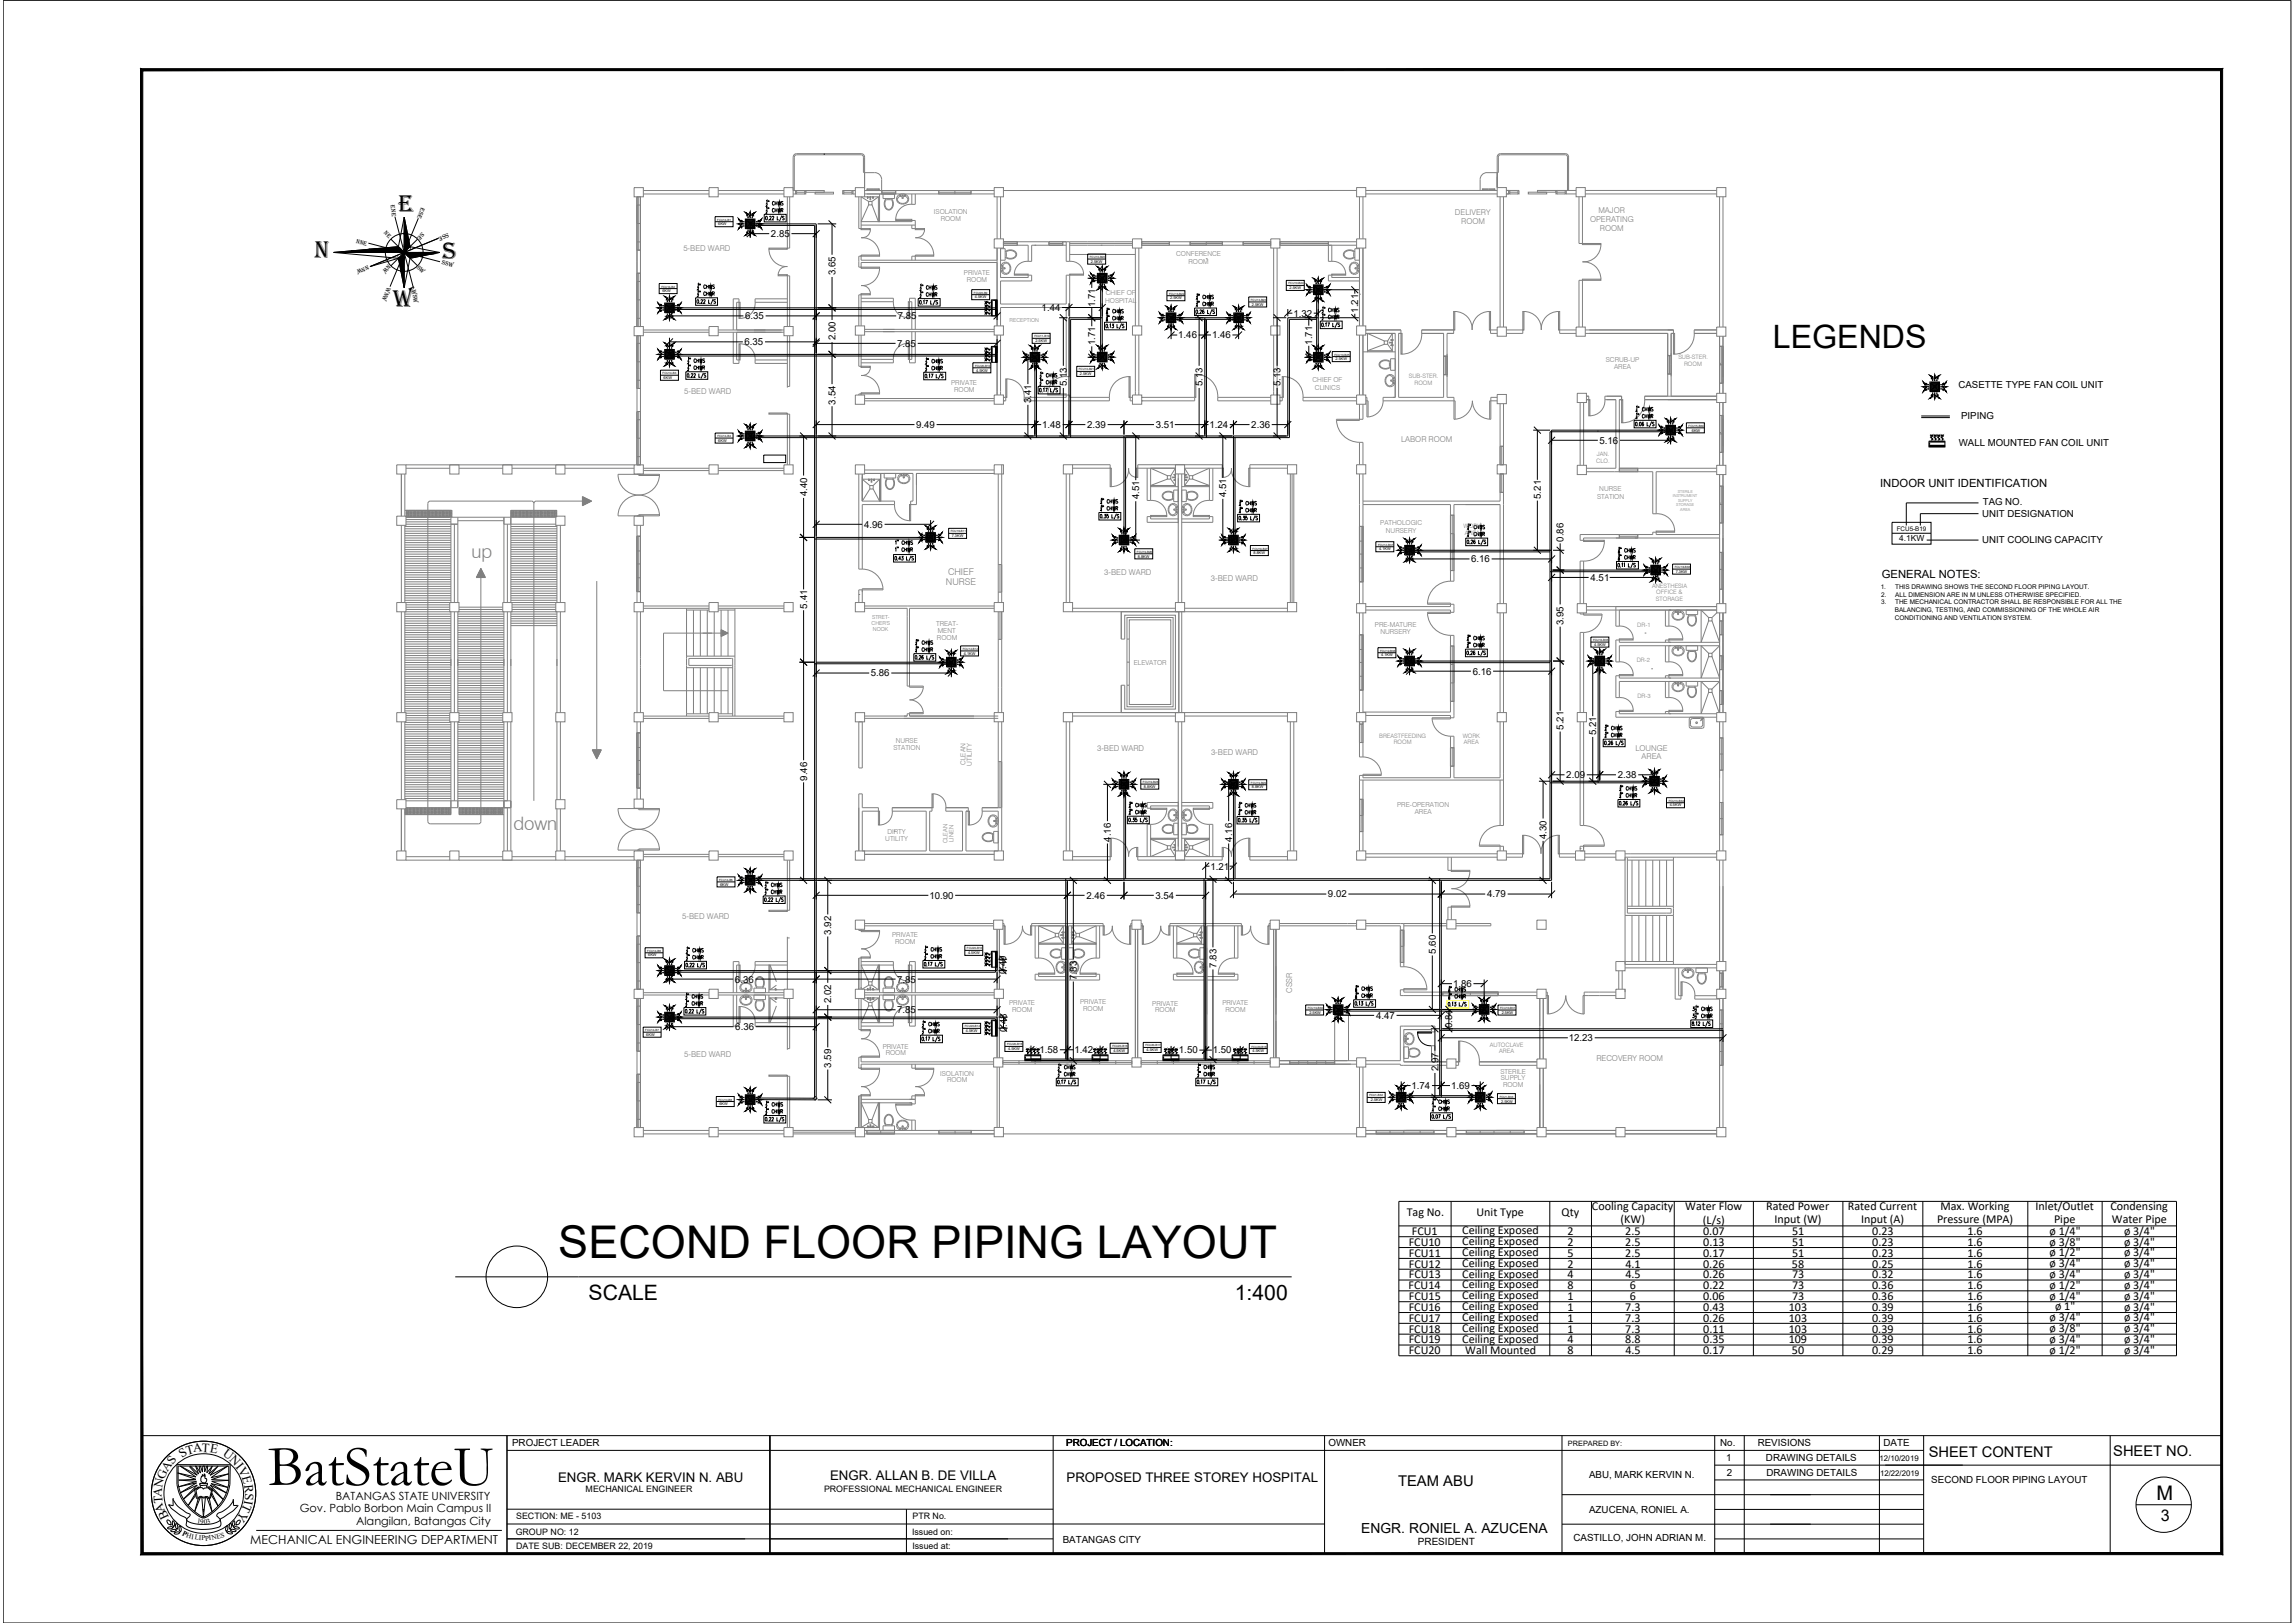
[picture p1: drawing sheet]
<svg xmlns="http://www.w3.org/2000/svg" width="420mm" height="297mm" viewBox="0 0 420 297" stroke-linecap="round" stroke-linejoin="round" font-family="sans-serif">
<defs><g id="words">
<text font-size="10.6" x="49" y="271.8">BatStateU</text>
<text font-size="8.3" x="102.2" y="230.2">SECOND FLOOR PIPING LAYOUT</text>
<text font-size="5.9" x="324.6" y="63.7">LEGENDS</text>
<g font-size="4.5">
<text x="72.9" y="38.9">E</text>
<text x="57.6" y="47.3">N</text>
<text x="81" y="47.3">S</text>
<text x="72" y="56.2">W</text>
</g>
<g font-size="3.9">
<text x="107.8" y="237.9">SCALE</text>
<text x="226.1" y="237.9">1:400</text>
</g>
<text font-size="3.7" x="394.8" y="274.6">M</text>
<g font-size="3.4" fill="#808080">
<text x="86.3" y="102.1">up</text>
<text x="94" y="151.8">down</text>
</g>
<text font-size="2.9" x="395.6" y="278.3">3</text>
<g font-size="2.7">
<text x="353.1" y="266.7">SHEET CONTENT</text>
<text x="386.9" y="266.4">SHEET NO.</text>
<text x="255.9" y="271.9">TEAM ABU</text>
</g>
<text font-size="2.5" x="249.2" y="280.5">ENGR. RONIEL A. AZUCENA</text>
<g font-size="2.4">
<text x="102.2" y="271.2">ENGR. MARK KERVIN N. ABU</text>
<text x="152" y="270.9">ENGR. ALLAN B. DE VILLA</text>
<text x="195.3" y="271.3">PROPOSED THREE STOREY HOSPITAL</text>
</g>
<g font-size="2.3">
<text x="30.6" y="269.4" transform="rotate(-56 30.6 269.4)">AS</text>
<text x="33.3" y="266.8" transform="rotate(-33 33.3 266.8)">S</text>
<text x="34.3" y="266.2" transform="rotate(-15 34.3 266.2)">T</text>
<text x="35.4" y="265.8" transform="rotate(-6 35.4 265.8)">A</text>
<text x="36.9" y="265.7" transform="rotate(3 36.9 265.7)">T</text>
<text x="38.4" y="265.8" transform="rotate(11 38.4 265.8)">E</text>
<text x="40.7" y="266.4" transform="rotate(36 40.7 266.4)">U</text>
<text x="41.9" y="267.3" transform="rotate(46 41.9 267.3)">N</text>
<text x="43.1" y="268.5" transform="rotate(51 43.1 268.5)">I</text>
<text x="43.5" y="269" transform="rotate(62 43.5 269)">V</text>
<text x="29.6" y="274" transform="rotate(-85 29.6 274)">A</text>
<text x="29.7" y="272.3" transform="rotate(-78 29.7 272.3)">N</text>
<text x="29.8" y="275.1" transform="rotate(-94 29.8 275.1)">T</text>
<text x="30.1" y="270.9" transform="rotate(-66 30.1 270.9)">G</text>
<text x="44.3" y="270.3" transform="rotate(75 44.3 270.3)">E</text>
<text x="44.7" y="275.2" transform="rotate(114 44.7 275.2)">T</text>
<text x="44.7" y="271.7" transform="rotate(84 44.7 271.7)">R</text>
<text x="44.8" y="274.5" transform="rotate(100 44.8 274.5)">I</text>
<text x="44.9" y="273.2" transform="rotate(94 44.9 273.2)">S</text>
<text x="30.3" y="276.5" transform="rotate(-110 30.3 276.5)">A</text>
<text x="31" y="277.7" transform="rotate(-115 31 277.7)">B</text>
<text x="44.1" y="276.5" transform="rotate(122 44.1 276.5)">Y</text>
<text x="45.8" y="282.6">MECHANICAL ENGINEERING DEPARTMENT</text>
</g>
<g font-size="2.2">
<text x="291.5" y="221.5">Cooling Capacity</text>
<text x="308.5" y="221.4">Water Flow</text>
<text x="323.3" y="221.4">Rated Power</text>
<text x="338.3" y="221.4">Rated Current</text>
<text x="355.3" y="221.5">Max. Working</text>
<text x="372.7" y="221.5">Inlet/Outlet</text>
<text x="386.4" y="221.5">Condensing</text>
<text x="257.5" y="222.6">Tag No.</text>
<text x="258.5" y="226.1">FCU1</text>
<text x="267.7" y="225.9">Ceiling Exposed</text>
<text x="267.7" y="227.9">Ceiling Exposed</text>
<text x="270.3" y="222.6">Unit Type</text>
<text x="285.9" y="222.6">Qty</text>
<text x="287" y="226.1">2</text>
<text x="296.7" y="223.9">(KW)</text>
<text x="297.5" y="226.1">2.5</text>
<text x="311.8" y="224">(L/s)</text>
<text x="311.8" y="226.1">0.07</text>
<text x="324.9" y="223.9">Input (W)</text>
<text x="328.1" y="226">51</text>
<text x="340.7" y="223.9">Input (A)</text>
<text x="342.8" y="226.1">0.23</text>
<text x="354.6" y="223.9">Pressure (MPA)</text>
<text x="360.2" y="226.1">1.6</text>
<text x="375.2" y="226">ø 1/4&quot;</text>
<text x="375.2" y="228">ø 3/8&quot;</text>
<text x="376" y="223.9">Pipe</text>
<text x="386.6" y="223.9">Water Pipe</text>
<text x="388.9" y="226">ø 3/4&quot;</text>
<text x="388.9" y="228">ø 3/4&quot;</text>
<text x="257.9" y="228">FCU10</text>
<text x="257.9" y="230">FCU11</text>
<text x="257.9" y="232">FCU12</text>
<text x="257.9" y="234">FCU13</text>
<text x="267.7" y="229.9">Ceiling Exposed</text>
<text x="267.7" y="231.9">Ceiling Exposed</text>
<text x="267.7" y="233.8">Ceiling Exposed</text>
<text x="287" y="228">2</text>
<text x="287" y="232">2</text>
<text x="287" y="230">5</text>
<text x="287" y="234">4</text>
<text x="297.5" y="228">2.5</text>
<text x="297.5" y="230">2.5</text>
<text x="297.6" y="232">4.1</text>
<text x="297.6" y="234">4.5</text>
<text x="311.8" y="230">0.17</text>
<text x="311.8" y="232">0.26</text>
<text x="311.8" y="234">0.26</text>
<text x="311.8" y="228">0.13</text>
<text x="328.1" y="232">58</text>
<text x="328.1" y="228">51</text>
<text x="328.1" y="230">51</text>
<text x="328.1" y="234">73</text>
<text x="342.8" y="228">0.23</text>
<text x="342.8" y="230">0.23</text>
<text x="342.8" y="232">0.25</text>
<text x="342.8" y="234">0.32</text>
<text x="360.2" y="228">1.6</text>
<text x="360.2" y="230">1.6</text>
<text x="360.2" y="232">1.6</text>
<text x="360.2" y="234">1.6</text>
<text x="375.2" y="230">ø 1/2&quot;</text>
<text x="375.2" y="231.9">ø 3/4&quot;</text>
<text x="375.2" y="233.9">ø 3/4&quot;</text>
<text x="388.9" y="230">ø 3/4&quot;</text>
<text x="388.9" y="231.9">ø 3/4&quot;</text>
<text x="388.9" y="233.9">ø 3/4&quot;</text>
<text x="257.9" y="236">FCU14</text>
<text x="257.9" y="239.9">FCU16</text>
<text x="257.9" y="237.9">FCU15</text>
<text x="267.7" y="235.8">Ceiling Exposed</text>
<text x="267.7" y="237.8">Ceiling Exposed</text>
<text x="267.7" y="239.8">Ceiling Exposed</text>
<text x="286.9" y="238">1</text>
<text x="286.9" y="239.9">1</text>
<text x="287" y="236">8</text>
<text x="297.6" y="239.9">7.3</text>
<text x="298.4" y="236">6</text>
<text x="298.4" y="237.9">6</text>
<text x="311.8" y="237.9">0.06</text>
<text x="311.8" y="236">0.22</text>
<text x="311.8" y="239.9">0.43</text>
<text x="327.5" y="239.9">103</text>
<text x="328.1" y="236">73</text>
<text x="328.1" y="237.9">73</text>
<text x="342.7" y="236">0.36</text>
<text x="342.7" y="237.9">0.36</text>
<text x="342.8" y="239.9">0.39</text>
<text x="360.2" y="236">1.6</text>
<text x="360.2" y="237.9">1.6</text>
<text x="360.2" y="239.9">1.6</text>
<text x="375.2" y="235.9">ø 1/2&quot;</text>
<text x="375.2" y="237.9">ø 1/4&quot;</text>
<text x="376.2" y="239.8">ø 1&quot;</text>
<text x="388.9" y="235.9">ø 3/4&quot;</text>
<text x="388.9" y="237.9">ø 3/4&quot;</text>
<text x="388.9" y="239.9">ø 3/4&quot;</text>
<text x="257.9" y="243.9">FCU18</text>
<text x="257.9" y="241.9">FCU17</text>
<text x="257.9" y="245.9">FCU19</text>
<text x="267.7" y="241.8">Ceiling Exposed</text>
<text x="267.7" y="243.7">Ceiling Exposed</text>
<text x="267.7" y="245.7">Ceiling Exposed</text>
<text x="286.9" y="241.9">1</text>
<text x="286.9" y="243.9">1</text>
<text x="287" y="245.9">4</text>
<text x="297.5" y="245.9">8.8</text>
<text x="297.6" y="241.9">7.3</text>
<text x="297.6" y="243.9">7.3</text>
<text x="311.8" y="241.9">0.26</text>
<text x="311.8" y="243.9">0.11</text>
<text x="311.8" y="245.9">0.35</text>
<text x="327.5" y="245.9">109</text>
<text x="327.5" y="241.9">103</text>
<text x="327.5" y="243.9">103</text>
<text x="342.8" y="241.9">0.39</text>
<text x="342.8" y="243.9">0.39</text>
<text x="342.8" y="245.9">0.39</text>
<text x="360.2" y="241.9">1.6</text>
<text x="360.2" y="243.9">1.6</text>
<text x="360.2" y="245.9">1.6</text>
<text x="375.2" y="241.8">ø 3/4&quot;</text>
<text x="375.2" y="243.8">ø 3/8&quot;</text>
<text x="375.2" y="245.8">ø 3/4&quot;</text>
<text x="388.9" y="241.8">ø 3/4&quot;</text>
<text x="388.9" y="243.8">ø 3/4&quot;</text>
<text x="388.9" y="245.8">ø 3/4&quot;</text>
<text x="257.9" y="247.8">FCU20</text>
<text x="268.3" y="247.9">Wall Mounted</text>
<text x="287" y="247.8">8</text>
<text x="297.6" y="247.8">4.5</text>
<text x="311.8" y="247.8">0.17</text>
<text x="328.1" y="247.8">50</text>
<text x="342.8" y="247.8">0.29</text>
<text x="360.2" y="247.8">1.6</text>
<text x="375.2" y="247.8">ø 1/2&quot;</text>
<text x="388.9" y="247.8">ø 3/4&quot;</text>
</g>
<g font-size="2.1">
<text x="344.2" y="89.1">INDOOR UNIT IDENTIFICATION</text>
<text x="344.5" y="105.7">GENERAL NOTES:</text>
<text x="61.5" y="274.5">BATANGAS STATE UNIVERSITY</text>
<text x="54.9" y="276.8">Gov. Pablo Borbon Main Campus II</text>
<text x="65.2" y="279.1">Alangilan, Batangas City</text>
</g>
<g font-size="1.8">
<text x="141.1" y="43.4">2.85</text>
<text x="153" y="50.4" transform="rotate(-90 153 50.4)">3.65</text>
<text x="136.4" y="58.4">6.35</text>
<text x="164.4" y="58.4">7.85</text>
<text x="190.7" y="56.9">1.44</text>
<text x="200.5" y="56.2" transform="rotate(-90 200.5 56.2)">1.71</text>
<text x="236.8" y="57.9">1.32</text>
<text x="248.7" y="57.2" transform="rotate(-90 248.7 57.2)">1.21</text>
<text x="136.3" y="63.2">6.35</text>
<text x="153" y="62.3" transform="rotate(-90 153 62.3)">2.00</text>
<text x="164.3" y="63.5">7.85</text>
<text x="200.5" y="63.2" transform="rotate(-90 200.5 63.2)">1.71</text>
<text x="215.7" y="61.9">1.46</text>
<text x="221.9" y="61.9">1.46</text>
<text x="240.2" y="63.1" transform="rotate(-90 240.2 63.1)">1.71</text>
<text x="195.3" y="70.7" transform="rotate(-90 195.3 70.7)">5.13</text>
<text x="220.1" y="70.7" transform="rotate(-90 220.1 70.7)">5.13</text>
<text x="234.4" y="70.7" transform="rotate(-90 234.4 70.7)">5.13</text>
<text x="358.6" y="71.1">CASETTE TYPE FAN COIL UNIT</text>
<text x="153" y="74" transform="rotate(-90 153 74)">3.54</text>
<text x="188.8" y="73.8" transform="rotate(-90 188.8 73.8)">3.41</text>
<text x="359" y="76.7">PIPING</text>
<text x="167.7" y="78.3">9.49</text>
<text x="190.8" y="78.3">1.48</text>
<text x="199" y="78.3">2.39</text>
<text x="211.6" y="78.3">3.51</text>
<text x="221.4" y="78.3">1.24</text>
<text x="229.1" y="78.3">2.36</text>
<text x="292.8" y="81.2">5.16</text>
<text x="358.6" y="81.5">WALL MOUNTED FAN COIL UNIT</text>
<text x="147.7" y="90.8" transform="rotate(-90 147.7 90.8)">4.40</text>
<text x="208.6" y="91.4" transform="rotate(-90 208.6 91.4)">4.51</text>
<text x="224.5" y="90.9" transform="rotate(-90 224.5 90.9)">4.51</text>
<text x="282.1" y="91.3" transform="rotate(-90 282.1 91.3)">5.21</text>
<text x="362.9" y="94.6">UNIT DESIGNATION</text>
<text x="363" y="92.4">TAG NO.</text>
<text x="158.2" y="96.6">4.96</text>
<text x="286.2" y="99.1" transform="rotate(-90 286.2 99.1)">0.86</text>
<text x="362.9" y="99.4">UNIT COOLING CAPACITY</text>
<text x="269.3" y="102.9">6.16</text>
<text x="291.2" y="106.3">4.51</text>
<text x="147.7" y="111.4" transform="rotate(-90 147.7 111.4)">5.41</text>
<text x="286.2" y="114.4" transform="rotate(-90 286.2 114.4)">3.95</text>
<text x="159.4" y="123.8">5.86</text>
<text x="269.6" y="123.5">6.16</text>
<text x="286.2" y="133.6" transform="rotate(-90 286.2 133.6)">5.21</text>
<text x="292.2" y="134.6" transform="rotate(-90 292.2 134.6)">5.21</text>
<text x="147.7" y="142.9" transform="rotate(-90 147.7 142.9)">9.46</text>
<text x="286.8" y="142.4">2.09</text>
<text x="296.2" y="142.4">2.38</text>
<text x="203.4" y="154" transform="rotate(-90 203.4 154)">4.16</text>
<text x="225.6" y="154" transform="rotate(-90 225.6 154)">4.16</text>
<text x="283.1" y="153.5" transform="rotate(-90 283.1 153.5)">4.30</text>
<text x="221.6" y="159.2">1.21</text>
<text x="170.1" y="164.5">10.90</text>
<text x="198.9" y="164.5">2.46</text>
<text x="211.5" y="164.5">3.54</text>
<text x="243.1" y="164.2">9.02</text>
<text x="272.3" y="164.2">4.79</text>
<text x="152.2" y="171.1" transform="rotate(-90 152.2 171.1)">3.92</text>
<text x="134.6" y="179.8">6.36</text>
<text x="164.3" y="179.8">7.85</text>
<text x="184.2" y="178.3" transform="rotate(-90 184.2 178.3)">0.49</text>
<text x="197.1" y="179.3" transform="rotate(-90 197.1 179.3)">7.83</text>
<text x="222.7" y="177.1" transform="rotate(-90 222.7 177.1)">7.83</text>
<text x="262.8" y="174.6" transform="rotate(-90 262.8 174.6)">5.60</text>
<text x="152.2" y="183.6" transform="rotate(-90 152.2 183.6)">2.02</text>
<text x="164.3" y="185.4">7.85</text>
<text x="266" y="180.6">1.86</text>
<text x="134.6" y="188.5">6.36</text>
<text x="184.3" y="188.9" transform="rotate(-90 184.3 188.9)">0.48</text>
<text x="251.9" y="186.5">4.47</text>
<text x="265.9" y="188.2" transform="rotate(-90 265.9 188.2)">0.84</text>
<text x="287.2" y="190.6">12.23</text>
<text x="152.2" y="195.4" transform="rotate(-90 152.2 195.4)">3.59</text>
<text x="190.3" y="192.8">1.58</text>
<text x="196.7" y="192.8">1.42</text>
<text x="215.8" y="192.8">1.50</text>
<text x="222" y="192.8">1.50</text>
<text x="263.3" y="196" transform="rotate(-90 263.3 196)">2.97</text>
<text x="258.4" y="199.3">1.74</text>
<text x="265.7" y="199.3">1.69</text>
<text x="93.8" y="264.6">PROJECT LEADER</text>
<text x="195.2" y="264.7">PROJECT / LOCATION:</text>
<text x="243.2" y="264.7">OWNER</text>
<text x="314.9" y="264.7">No.</text>
<text x="316" y="267.3">1</text>
<text x="321.8" y="264.7">REVISIONS</text>
<text x="323.3" y="267.4">DRAWING DETAILS</text>
<text x="344.8" y="264.7">DATE</text>
<text x="290.9" y="270.5">ABU, MARK KERVIN N.</text>
<text x="316.1" y="270.1">2</text>
<text x="323.4" y="270.1">DRAWING DETAILS</text>
<text x="353.6" y="271.4">SECOND FLOOR PIPING LAYOUT</text>
<text x="290.9" y="276.8">AZUCENA, RONIEL A.</text>
<text x="194.6" y="282.4">BATANGAS CITY</text>
<text x="259.6" y="282.8">PRESIDENT</text>
<text x="288.1" y="282.1">CASTILLO, JOHN ADRIAN M.</text>
</g>
<g font-size="1.7" fill="#808080">
<text x="173.2" y="107.1">NURSE</text>
<text x="173.6" y="105.2">CHIEF</text>
</g>
<g font-size="1.6">
<text x="107.2" y="273">MECHANICAL ENGINEER</text>
<text x="150.9" y="273">PROFESSIONAL MECHANICAL ENGINEER</text>
<text x="94.4" y="280.8">GROUP NO: 12</text>
<text x="94.5" y="278">SECTION: ME - 5103</text>
<text x="167" y="280.8">Issued on:</text>
<text x="167" y="278">PTR No.</text>
<text x="94.5" y="283.6">DATE SUB: DECEMBER 22, 2019</text>
<text x="167" y="283.6">Issued at:</text>
</g>
<g font-size="1.5" fill="#808080">
<text x="266.4" y="39.4">DELIVERY</text>
<text x="267.5" y="41">ROOM</text>
<text x="291.1" y="40.6">OPERATING</text>
<text x="292.6" y="39">MAJOR</text>
<text x="125.1" y="45.9">5-BED WARD</text>
<text x="292.9" y="42.2">ROOM</text>
<text x="125.3" y="72.2">5-BED WARD</text>
<text x="256.5" y="80.8">LABOR ROOM</text>
<text x="202.2" y="105.2">3-BED WARD</text>
<text x="221.7" y="106.3">3-BED WARD</text>
<text x="200.9" y="137.5">3-BED WARD</text>
<text x="299.4" y="137.4">LOUNGE</text>
<text x="221.7" y="138.1">3-BED WARD</text>
<text x="300.5" y="139">AREA</text>
<text x="124.9" y="168.2">5-BED WARD</text>
<text x="236.6" y="181.7" transform="rotate(-90 236.6 181.7)">CSSR</text>
<text x="125.3" y="193.4">5-BED WARD</text>
<text x="292.3" y="194.1">RECOVERY ROOM</text>
</g>
<text font-size="1.5" x="347.7" y="99.1">4.1KW</text>
<g font-size="1.4">
<text x="344.1" y="267.3">12/10/2019</text>
<text x="344.2" y="270.1">12/22/2019</text>
</g>
<g font-size="1.3">
<text x="287.1" y="264.6">PREPARED BY:</text>
<text x="33.3" y="280.9" transform="rotate(27 33.3 280.9)">P</text>
<text x="34" y="281.3" transform="rotate(17 34 281.3)">H</text>
<text x="35" y="281.6" transform="rotate(8 35 281.6)">I</text>
<text x="35.6" y="281.7" transform="rotate(10 35.6 281.7)">L</text>
<text x="36.1" y="278.7" transform="rotate(9 36.1 278.7)">1</text>
<text x="36.4" y="281.9" transform="rotate(3 36.4 281.9)">I</text>
<text x="36.7" y="278.8">90</text>
<text x="36.9" y="281.9">P</text>
<text x="37.6" y="281.9" transform="rotate(-8 37.6 281.9)">PI</text>
<text x="38" y="278.8" transform="rotate(-14 38 278.8)">3</text>
<text x="38.8" y="281.9" transform="rotate(-13 38.8 281.9)">N</text>
<text x="39.8" y="281.6" transform="rotate(-14 39.8 281.6)">E</text>
<text x="40.5" y="281.4" transform="rotate(-15 40.5 281.4)">S</text>
</g>
<g font-size="1.2" fill="#808080">
<text x="171" y="39.2">ISOLATION</text>
<text x="172.2" y="40.4">ROOM</text>
<text x="215.3" y="46.9">CONFERENCE</text>
<text x="176.5" y="50.3">PRIVATE</text>
<text x="177" y="51.5">ROOM</text>
<text x="217.6" y="48.2">ROOM</text>
<text x="202.3" y="55.4">HOSPITAL</text>
<text x="202.4" y="54.1">CHIEF OF</text>
<text x="174.1" y="70.5">PRIVATE</text>
<text x="174.7" y="71.7">ROOM</text>
<text x="240.3" y="70">CHIEF OF</text>
<text x="240.7" y="71.4">CLINICS</text>
<text x="294" y="66.2">SCRUB-UP</text>
<text x="295.5" y="67.5">AREA</text>
<text x="292.8" y="89.9">NURSE</text>
<text x="292.4" y="91.3">STATION</text>
<text x="252.7" y="96.1">PATHOLOGIC</text>
<text x="253.7" y="97.5">NURSERY</text>
<text x="171.4" y="114.7">TREAT-</text>
<text x="171.5" y="117.1">ROOM</text>
<text x="171.7" y="115.9">MENT</text>
<text x="251.7" y="114.7">PRE-MATURE</text>
<text x="252.7" y="116.1">NURSERY</text>
<text x="207.5" y="121.7">ELEVATOR</text>
<text x="163.6" y="137.2">STATION</text>
<text x="164" y="136">NURSE</text>
<text x="176.7" y="140" transform="rotate(-90 176.7 140)">CLEAN</text>
<text x="177.9" y="140.2" transform="rotate(-90 177.9 140.2)">UTILITY</text>
<text x="255.8" y="147.7">PRE-OPERATION</text>
<text x="259" y="148.9">AREA</text>
<text x="162.1" y="153.9">UTILITY</text>
<text x="162.5" y="152.7">DIRTY</text>
<text x="163.3" y="171.5">PRIVATE</text>
<text x="163.9" y="172.8">ROOM</text>
<text x="184.8" y="183.9">PRIVATE</text>
<text x="185.3" y="185.1">ROOM</text>
<text x="197.8" y="183.8">PRIVATE</text>
<text x="198.3" y="185">ROOM</text>
<text x="210.9" y="184">PRIVATE</text>
<text x="211.5" y="185.3">ROOM</text>
<text x="223.8" y="184">PRIVATE</text>
<text x="224.3" y="185.2">ROOM</text>
<text x="161.6" y="191.9">PRIVATE</text>
<text x="162.1" y="193.1">ROOM</text>
<text x="172.1" y="196.9">ISOLATION</text>
<text x="274.7" y="196.5">STERILE</text>
<text x="274.8" y="197.7">SUPPLY</text>
<text x="173.4" y="198.1">ROOM</text>
<text x="275.2" y="198.9">ROOM</text>
</g>
<g font-size="1.2">
<text x="347.2" y="97.2">FCU5-B19</text>
<text x="344.3" y="107.8">1.</text>
<text x="346.9" y="107.8">THIS DRAWING SHOWS THE SECOND FLOOR PIPING LAYOUT.</text>
<text x="344.4" y="110.6">3.</text>
<text x="344.4" y="109.2">2.</text>
<text x="346.9" y="112">BALANCING, TESTING, AND COMMISSIONING OF THE WHOLE AIR</text>
<text x="346.9" y="113.4">CONDITIONING AND VENTILATION SYSTEM.</text>
<text x="346.9" y="110.6">THE MECHANICAL CONTRACTOR SHALL BE RESPONSIBLE FOR ALL THE</text>
<text x="347" y="109.2">ALL DIMENSION ARE IN M UNLESS OTHERWISE SPECIFIED.</text>
</g>
<g font-size="1.1">
<text x="71.5" y="37.5" transform="rotate(82 71.5 37.5)">ene</text>
<text x="77.1" y="37.9" transform="rotate(112 77.1 37.9)">ese</text>
<text x="65.1" y="44.4" transform="rotate(14 65.1 44.4)">nne</text>
<text x="70.2" y="42.7" transform="rotate(45 70.2 42.7)">nE</text>
<text x="77.2" y="42.5" transform="rotate(135 77.2 42.5)">se</text>
<text x="82" y="42.6" transform="rotate(158 82 42.6)">sse</text>
<text x="67.3" y="48.5" transform="rotate(157 67.3 48.5)">nnw</text>
<text x="70.9" y="52.6" transform="rotate(112 70.9 52.6)">wnw</text>
<text x="71.1" y="48.4" transform="rotate(135 71.1 48.4)">nw</text>
<text x="75.4" y="53.1" transform="rotate(81 75.4 53.1)">wsw</text>
<text x="76.3" y="49" transform="rotate(45 76.3 49)">sw</text>
<text x="80.9" y="48.3" transform="rotate(15 80.9 48.3)">ssw</text>
</g>
<g font-size="1.1" fill="#808080">
<text x="307.3" y="65.8">SUB-STER.</text>
<text x="257.9" y="69.3">SUB-STER.</text>
<text x="259" y="70.5">ROOM</text>
<text x="308.3" y="67">ROOM</text>
<text x="292.4" y="83.5">JAN.</text>
<text x="292.2" y="84.7">CLO.</text>
<text x="268" y="96.7">WORK</text>
<text x="268.2" y="97.9">AREA</text>
<text x="302.5" y="107.6">ANESTHESIA</text>
<text x="303.2" y="110">STORAGE</text>
<text x="303.2" y="108.8">OFFICE &amp;</text>
<text x="299.8" y="114.8">DR-1</text>
<text x="299.6" y="121.1">DR-2</text>
<text x="299.8" y="127.7">DR-3</text>
<text x="252.5" y="135">BREASTFEEDING</text>
<text x="255.2" y="136.2">ROOM</text>
<text x="267.8" y="135">WORK</text>
<text x="268" y="136.2">AREA</text>
<text x="173.5" y="154.3" transform="rotate(-90 173.5 154.3)">CLEAN</text>
<text x="174.5" y="154.1" transform="rotate(-90 174.5 154.1)">LINEN</text>
<text x="272.8" y="191.7">AUTOCLAVE</text>
<text x="274.5" y="192.8">AREA</text>
</g>
<g font-size="1" fill="#808080">
<text x="184.8" y="58.9">RECEPTION</text>
<text x="159.6" y="113.2">STRET-</text>
<text x="159.6" y="114.3">CHER'S</text>
<text x="159.8" y="115.4">NOOK</text>
</g>
<g font-size=".7">
<text x="131.5" y="41.3">6KW</text>
<text x="121.3" y="53.5">6KW</text>
<text x="199.7" y="48.1">2.5KW</text>
<text x="236.1" y="52.9">2.5KW</text>
<text x="178.5" y="54.6">4.5KW</text>
<text x="214.2" y="54.8">2.5KW</text>
<text x="229.2" y="56">2.5KW</text>
<text x="189.6" y="62.6">2.5KW</text>
<text x="244.5" y="65.9">2.5KW</text>
<text x="121.5" y="69.4">6KW</text>
<text x="178.7" y="68">4.5KW</text>
<text x="197.7" y="68.7">2.5KW</text>
<text x="131.5" y="80.9">6KW</text>
<text x="309.7" y="79">6KW</text>
<text x="174.2" y="98.3">7.3KW</text>
<text x="229.5" y="101.4">8.8KW</text>
<text x="252.5" y="100.7">4.1KW</text>
<text x="208.3" y="102">8.8KW</text>
<text x="306.8" y="104.8">7.3KW</text>
<text x="176.5" y="119.8">4.1KW</text>
<text x="291.9" y="118.2">4.5KW</text>
<text x="252.9" y="120.1">4.1KW</text>
<text x="209.4" y="144.2">8.8KW</text>
<text x="229.2" y="144.3">8.8KW</text>
<text x="305.7" y="147.6">4.5KW</text>
<text x="131.8" y="162.1">6KW</text>
<text x="118.7" y="175.1">6KW</text>
<text x="177.2" y="174.6">4.5KW</text>
<text x="239.7" y="185.6">2.5KW</text>
<text x="274.9" y="185.6">2.5KW</text>
<text x="118.3" y="189.6">6KW</text>
<text x="176.8" y="188.9">4.5KW</text>
<text x="184.6" y="192.2">4.5KW</text>
<text x="203.8" y="192.5">4.5KW</text>
<text x="209.9" y="192.4">4.5KW</text>
<text x="229.3" y="192.6">4.5KW</text>
<text x="131.7" y="202.3">6KW</text>
<text x="251" y="201.6">2.5KW</text>
<text x="274.8" y="201.8">2.5KW</text>
</g>
<g font-size=".7" fill="#808080">
<text x="306.3" y="91">INSTRUMENT</text>
<text x="306.9" y="92.7">STORAGE</text>
<text x="307.2" y="90.3">STERILE</text>
<text x="307.2" y="91.8">SUPPLY</text>
<text x="307.6" y="93.4">AREA</text>
</g>
<g font-size=".5">
<text x="131.3" y="40.4">FCU14-B1</text>
<text x="199.5" y="47.2">FCU10-B20</text>
<text x="121.1" y="52.6">FCU14-B2</text>
<text x="178.3" y="53.7">FCU20-B9</text>
<text x="214" y="53.9">FCU13-B22</text>
<text x="235.9" y="52.1">FCU10-B24</text>
<text x="229" y="55.1">FCU13-B23</text>
<text x="189.4" y="61.7">FCU11-B19</text>
<text x="244.3" y="65.1">FCU10-B25</text>
<text x="121.3" y="68.5">FCU14-B3</text>
<text x="178.5" y="67.1">FCU20-B10</text>
<text x="197.5" y="67.8">FCU10-B21</text>
<text x="131.3" y="80">FCU14-B4</text>
<text x="309.1" y="78.1">FCU15-B39</text>
<text x="174.1" y="97.4">FCU16-B11</text>
<text x="208.2" y="101.2">FCU19-B26</text>
<text x="229.3" y="100.6">FCU19-B27</text>
<text x="252.3" y="99.9">FCU12-B37</text>
<text x="306.6" y="104">FCU18-B38</text>
<text x="176.3" y="118.9">FCU12-B12</text>
<text x="252.7" y="119.3">FCU12-B36</text>
<text x="291.7" y="117.3">FCU13-B35</text>
<text x="209.3" y="143.3">FCU19-B28</text>
<text x="229" y="143.4">FCU19-B29</text>
<text x="305.5" y="146.7">FCU13-B34</text>
<text x="131.7" y="161.2">FCU14-B5</text>
<text x="177" y="173.8">FCU20-B13</text>
<text x="118.5" y="174.2">FCU14-B6</text>
<text x="239.4" y="184.7">FCU10-B30</text>
<text x="274.6" y="184.7">FCU10-B31</text>
<text x="118.1" y="188.7">FCU14-B7</text>
<text x="176.6" y="188">FCU20-B14</text>
<text x="184.4" y="191.3">FCU20-B15</text>
<text x="203.6" y="191.7">FCU20-B16</text>
<text x="209.7" y="191.5">FCU20-B17</text>
<text x="229.1" y="191.7">FCU20-B18</text>
<text x="131.5" y="201.4">FCU14-B8</text>
<text x="250.7" y="200.7">FCU1-B32</text>
<text x="274.6" y="200.9">FCU1-B33</text>
</g>
</g></defs>
<!-- layer: .1 -->
<path d="M.6 .1h418.8" fill="none" stroke="#000" stroke-width=".18"/>
<!-- layer: 0 -->
<g fill="none" stroke="#808080" stroke-width=".18">
<path d="M116.1 34.3h1.7v1.7h-1.7zM116.6 36h.7v9.8h-.7zM116.6 36v23.8h.7v-23.8M116.6 37.5h.7M116.9 36v9.8M117.8 34.9h12M117.8 35.5h12M129.8 34.3h1.7v1.7h-1.7zM131.5 34.9h12M131.5 35.5h12M143.5 34.3h1.7v1.7h-1.7zM144.1 36v9.6"/>
<path d="M144.6 36v9.4h-.5M145.2 35.5h.4M145.6 34.9h.2v.6h-.2zM145.8 34.9h1.5M145.8 35.5h1.5M145.8 35.2h1.5M145.8 28.1h11.8M145.8 28.3h11.8M145.8 28.1a.63 .63 0 0 0-.6 .6v6.2h.4M145.8 28.3l-.2 .1-.2 .3v6.2M147.3 34.9h.2v.6h-.2zM147.5 34.9h3.4v.3h-3.4z"/>
<path d="M149.2 35.2h3.4v.3h-3.4zM154.3 34.9h.2v.6h-.2zM154.5 34.9h1.5M154.5 35.5h1.5M154.5 35.2h1.5M156 34.9h.2v.6h-.2zM156.2 34.9h.4M156.2 35.5h.4M156.6 34.3h1.7v1.7h-1.7zM157.2 36v5.8h.4M157.7 28.1a.63 .63 0 0 1 .6 .6v5.6v-2.7M157.7 28.3l.2 .1 .2 .3v2.8"/>
<path d="M158.1 31.5l2 .1a1.24 1.24 0 0 1 1.3 1.3v2.6M158.3 34.9h23.7M158.3 36h2.7M158.3 35.5h23.7M158.7 35.5h5.1v.8h-2.1v-.8M158.7 34.9v-.4l.1 .4M158.8 36h.1M158.8 36v.1M158.8 36.1v.2M158.8 34.7h2.1M158.8 34.6h2.1M158.8 36.3h.1"/>
<path d="M158.8 36.2h.1M158.8 36.1l.1-.1v.3h-.1zM158.9 36.3h.1M158.9 36.3h-.1M158.9 36.1v.1M158.9 36.2h.1M158.9 36.1h.1M158.9 36.1h-.1M159 36.9h.6v.6h-.6zM159 36.9l-1.4-.9v6M159 37.5l-1.4 3.1h9.3v-.2M159.2 36l.1 .1"/>
<path d="M159.3 36.6h.1M159.3 36.1v.2M159.3 36.3h.1M159.3 36.1h.1M159.3 36.2h.1M159.3 36.1v.1M159.3 36.2v.1M159.3 36.4h.1M159.3 36.4l-.1 .2M159.3 36.1v.3M159.4 36.2h.1M159.4 36.4h-.1"/>
<path d="M159.4 36.1v.3M159.4 36.4v.2M159.4 36.1v.1M159.4 36.2v.1M159.4 36.1v.2M159.4 36.3h.1M159.4 36.1h-.1M159.4 36.6h.1M159.5 36l-.1 .1M159.6 37.5l1.2 3.1M159.7 36h.2v.3l-.1-.1M159.7 36h.1"/>
<path d="M159.7 36.3h.2M159.8 36.1h.1M159.8 36.1l-.1 .2M159.8 36.1l-.1 .1M159.8 36.2h.1M159.8 36.3h.1M159.8 36.3h-.1M159.8 36.1v.1M159.9 36.3h.1M159.9 36.2h.1M160.9 34.9v-.4l.1 .4M161 35.5v5.1h-.2v-4.6l-1.2 .9"/>
<path d="M161.4 34.9h2.6v.6h-2.6zM161.4 35.2h2.6M162.2 36.6h.9a.98 .98 0 0 1 .3 1 .98 .98 0 0 1-.9 .7l-.3-.3-.2-.5v-.6zM162.2 36.3a1.27 1.27 0 0 0 .5 2.1 1.27 1.27 0 0 0 .5-2.1M164 34.9v.6M164.3 35.9a1.11 1.11 0 0 1 1.3-.3 1.11 1.11 0 0 1 .7 1.2 1.14 1.14 0 0 1-1.3 .5 1.14 1.14 0 0 1-.8-1zM165.1 35.9h-.4a.66 .66 0 0 0-.4 .7 .66 .66 0 0 0 .6 .6M165.2 36.2v.1M165.2 35.7l.2 .1-.1 .5h-.1zM165.2 36.3h.1M165.3 36.2v.1M165.3 35.9h.5a.71 .71 0 0 1 .3 .9 .71 .71 0 0 1-.8 .4h-.4"/>
<path d="M166.9 35.5v1.9M166.9 37.4a2.75 2.75 0 0 0-2.9 2.7M167.6 35.5v1.9h-.7M171.9 34.9h5.9v.6h-5.9zM171.9 35.2h5.9M171.9 34.9v.6M174.8 34.9v.6M177.8 34.9v.6M182 34.3h1.7v1.7h-1.7zM182.5 36v7.7M183.2 36v7.7M248.4 34.3h1.6v1.7h-1.6z"/>
<path d="M248.4 34.9h-64.7M248.9 36v7.7M249.5 36v7.7M250 34.9h24.1M250 35.5h24.1M271.4 34.9v-.4l.1 .4M271.5 34.7h2.1M271.5 34.6h2.1M273.6 34.9v-.4l.1 .4M274.1 34.3h1.7v1.7h-1.7zM274.1 32.3v2M274.3 31.5l-2.1 .1a1.26 1.26 0 0 0-1.2 1.3v2"/>
<path d="M274.3 31.5v-2.8l.2-.3 12-.1 .4 .2 .1 .2v6.2M274.6 36v23.9M275.3 36v23.9M275.8 34.9h.4v.6h-.4M276.2 34.9h.2v.6h-.2zM276.4 34.9h1.5M276.4 35.2h1.5M276.4 35.5h1.5M277.9 34.9h.2v.6h-.2zM279.8 35.2h3.4v.3h-3.4zM281.5 34.9h3.4v.3h-3.4zM284.9 34.9h.2v.6h-.2z"/>
<path d="M285.1 34.9h1.4M285.1 35.2h1.4M285.1 35.5h1.4M286.5 34.9h.3v.6h-.3zM286.8 34.9h1.7M286.8 35.5h1.7M287.2 28.7v6.2M287.2 28.7a.63 .63 0 0 0-.7-.6h-11.8a.61 .61 0 0 0-.6 .6v5.6v-2.7M288.5 34.3h1.7v1.7h-1.7zM289.1 36v8.6h.6M289.7 36v8.8M290.2 34.9h24.1"/>
<path d="M290.2 35.5h24.1M314.3 34.3h1.7v1.7h-1.7zM314.8 36v23.9M315.4 36v23.9M116.1 59.8h1.7v1.6h-1.7zM116.6 50h.7v9.8h-.7zM116.6 44.3h.7M116.6 45.8h.7M116.6 50h.7M116.6 40.9h.7M116.6 51.5h.7M116.6 58.3h.7"/>
<path d="M116.6 54.9h.7M116.9 50v9.8M129.8 59.8h1.7v1.6h-1.7zM135.3 55.3h.2v3h-.2zM135.3 55.3h-.4v5.1M135.3 55.3v-.6h-1.1v5.7M138.2 55.3h5.9M138.2 55.3a2.75 2.75 0 0 1-2.7 3M140.8 45.4h3.3v.2h-3.3zM140.8 45.6a3.2 3.2 0 0 0 3.4 3.2 1.5 1.5 0 0 0-1.7 1.5M142.5 50.3h1.6v.2h-1.6zM143.5 59.8h1.7v1.6h-1.7z"/>
<path d="M144.1 50.5h.5v9.3M144.1 50.3v9.5M144.1 54.7h-5.9v.6M156.6 59.6h1.7v1.7h-1.7zM157.6 48.9h3.4v.2h-3.4zM157.6 53.7h1.7v.3h-1.7zM157.6 46.7h3.4v.2h-3.4zM157.6 41.8h1.7v.2h-1.7zM157.6 46.7v.9h24.9M157.6 53.7v5.9M157.6 46.9h-.4v2h.4M157.6 54h-.4v5.6"/>
<path d="M157.6 54.6h6v.6h-6M157.6 41.2h10M157.7 43.5a3.2 3.2 0 0 1 3.3 3.2M159.3 42a1.49 1.49 0 0 1-1.6 1.5M161 49.1a3.2 3.2 0 0 1-3.3 3.2 1.5 1.5 0 0 1 1.6 1.4M163.6 55.2a2.75 2.75 0 0 0 2.7 3M164 40.1h2.9v.3h-2.9zM166.3 55.2h.2v3h-.2zM166.5 55.2h.4v5.1M166.5 55.2v-.6h1.1v5.7M166.9 41.2v.6h.7M166.9 47.6v-.7h.7v.7"/>
<path d="M166.9 40.4h.7v1.4M167.6 46.7h3.3v.2h-3.3zM167.6 41.8h1.6v.2h-1.6zM167.6 43.5a3.2 3.2 0 0 1 3.3 3.2M169.3 42a1.49 1.49 0 0 1-1.7 1.5M182 59.6h1.7v1.7h-1.7zM182 43.7h1.7v1.7h-1.7zM182.5 48h-24.9v1.1M182.5 45.4v14.2M183.2 45.4v5.4h5v-.4M183.2 59.6v-3.3h12v12.6M183.2 45.5h.8v2.1h-.8"/>
<path d="M183.6 49.2l.1 .6M183.7 48.4l-.1 .6M183.7 48.4a.71 .71 0 0 1 .9-.1 .71 .71 0 0 1 .3 .8 .71 .71 0 0 1-.3 .8 .71 .71 0 0 1-.9-.1M183.7 44.2h.1M183.7 44.2h2.5v.7h-2.5zM183.7 44.9h4.5v2.9M183.7 44.2h23.6M183.7 44.6h2.5M183.9 49h.1M184 49.2h-.1M184 49v.2M184 49h-.5l-.1 .1 .1 .1h.5"/>
<path d="M184 49.1h.1M184 46.1a1.27 1.27 0 0 1 2.1 .5 1.27 1.27 0 0 1-2.1 .5M184.3 46.1a1.02 1.02 0 0 1 1-.2 1.02 1.02 0 0 1 .7 .9 1.11 1.11 0 0 1-1.8 .2zM185 48.7a.97 .97 0 0 0-1.4-.6 .97 .97 0 0 0-.4 1.4 .88 .88 0 0 0 .9 .7 .88 .88 0 0 0 .9-.7M185 48.7v.8M185.7 50.2h2.5v.2h-2.5zM186.2 44.2v.7M188.2 50.4h.7v1h-5.7v4.2h12v-5.2h.6M188.2 47.8a2.33 2.33 0 0 0-2.5 2.4M189.5 44.9h.1M192 44.2h2.6v.7h-2.6zM192 44.6h2.6"/>
<path d="M192 44.2v.7M194.6 44.2v.7M195.2 44.9h-6.3v2.9h-.7M195.2 44.2v3.6h.6M195.8 50.2h2.6v.2h-2.6zM195.8 44.9h11.5M195.8 46.6h12.1M195.8 44.6h11.5M195.8 44.2v3.6M195.8 50.4v18.5h-.6M195.8 47.8a2.33 2.33 0 0 1 2.6 2.4M201.6 44.9h.1"/>
<path d="M207.3 59.6h1.7v1.7h-1.7zM207.3 43.7h1.7v1.7h-1.7zM207.9 45.4v14.2M208.5 45.4v14.2M209 44.2h.1M209 44.2h5.1v.7h-5.1zM209 44.9h23.6M209 44.2h23.6M209 44.6h5.1M214.1 44.2v.7M217.9 44.2h5.9v.7h-5.9zM217.9 44.6h5.9"/>
<path d="M217.9 44.2v.7M220.8 47.4h.1M220.8 44.2v.7M223.8 44.2v.7M227.6 44.2h5v.7h-5zM227.6 44.6h5M227.6 44.2v.7M232.6 59.6h1.7v1.7h-1.7zM232.6 43.7h1.7v1.7h-1.7zM233.2 45.4v14.2M233.8 45.4v14.2M234.3 44.2h.1"/>
<path d="M234.3 44.2h8.9v.7h-8.9zM234.3 44.9h14.1M234.3 44.2h14.1M234.3 44.6h8.9M243.2 44.2v3.6h.6M243.8 50.2h2.6v.2h-2.6zM243.8 50.2v.6h5.1M243.8 50.4h-.6v1h5.7M243.8 44.9v2.9M243.8 47.8a2.33 2.33 0 0 1 2.6 2.4M247.3 48.3a1.01 1.01 0 0 1 1.4 0 1.01 1.01 0 0 1 0 1.4 .97 .97 0 0 1-1.3 .3 .97 .97 0 0 1-.3-1.3zM247.7 46l.1 .2-.1 .9"/>
<path d="M247.7 46a1 1 0 0 0-1-.1 1 1 0 0 0-.6 .9l.5 .4 .6 .1 .5-.2M248 46.1a1.27 1.27 0 0 0-2.1 .5 1.27 1.27 0 0 0 2.1 .5M248.1 49h.5l.1 .1-.1 .1h-.5M248.1 49v.2M248.1 49.1h.1M248.1 49.2h.1M248.1 48.2a.92 .92 0 0 0-1 .6 .92 .92 0 0 0 .4 1.1l.2 .1h.4M248.1 48.2l.4 .4M248.2 49h-.1M248.4 59.6h1.6v1.7h-1.6zM248.4 43.7h1.6v1.7h-1.6zM248.5 48.6v.4"/>
<path d="M248.5 49.2v.4M248.5 49.6l-.4 .4M248.9 53.8h.1M248.9 45.4v14.2M248.9 45.5h-.9v2.1h.9M249.5 45.4v14.2M266.1 57h.2v3.4h-.2zM266.3 57a3.2 3.2 0 0 1 3.2 3.4M272.7 57h.2v3.4h-.2zM272.7 57a3.2 3.2 0 0 0-3.2 3.4M274.1 59.9h1.7v1.6h-1.7zM278.8 57h.2v3.4h-.2z"/>
<path d="M279 57a3.2 3.2 0 0 1 3.2 3.4 3.2 3.2 0 0 1 3.1-3.4M285.3 57h.2v3.4h-.2zM288.5 59.9h1.7v1.6h-1.7zM289.7 44.6h3.4v.2h-3.4zM289.7 51.1h3.4v.2h-3.4zM289.7 51.3h-.6v8.6M289.7 51.1v8.8M293.1 44.8a3.2 3.2 0 0 1-3.4 3.1 3.2 3.2 0 0 1 3.4 3.2M314.3 59.9h1.7v1.6h-1.7zM116.6 61.4h.7v9.7h-.7zM116.6 75.3h.7v9.8h-.7zM116.6 61.4v23.7h.7v-23.7"/>
<path d="M116.6 71.1h.7M116.6 75.3h.7M116.6 62.8h.7M116.6 69.6h.7M116.6 66.2h.7M116.6 76.8h.7M116.9 61.4v9.7M116.9 75.3v9.8M117.8 60.4h12M117.8 60.8h12M131.5 60.4h12M131.5 60.8h12"/>
<path d="M134.2 60.8v5.7h1.1v-.6M134.9 60.8v5.1h.4M135.3 62.9h.2v3h-.2zM135.5 62.9a2.75 2.75 0 0 1 2.7 3M138.2 65.9v.6h5.9M138.2 65.9h5.9M140.8 75.6h3.3v.2h-3.3zM144.1 75.8h.5v9.3M144.1 61.4v9.5M144.1 75.6v9.5M144.6 61.4v9.3h-.5M156.6 72.3h1.7v1.7h-1.7z"/>
<path d="M157.2 61.3v5.7h.4M157.6 71.9h3.4v.2h-3.4zM157.6 67h1.7v.2h-1.7zM157.6 61.3v5.9M157.6 71.9v.4M157.6 72.1h-.4v.2M157.6 65.8h6v.6h-6M158.3 73.4h23.7M158.3 60.7h23.7M158.3 60.3h23.7M158.3 72.9h23.7M159.3 67.2a1.5 1.5 0 0 1-1.6 1.5 3.2 3.2 0 0 1 3.3 3.2"/>
<path d="M166.3 62.8h.2v3h-.2zM166.3 62.8a2.75 2.75 0 0 0-2.7 3M166.9 60.7v5.1h-.4M167.6 60.7v5.7h-1.1v-.6M182 72.3h1.7v1.7h-1.7zM182.5 61.3v11M183.2 61.3v11M183.7 73.4h.1M183.7 72.7h.1M183.7 72.7h.4M184.1 69.3h.2v3.4h-.2zM184.1 72.7v.7h-.4"/>
<path d="M184.3 69.3a3.2 3.2 0 0 1 3.2 3.4M187.5 72.7v.7h15.6v-.7M189.4 65.2h.1M191.8 72.1h3.4v.2h-3.4zM195.2 72.3v.4h-7.7M195.2 72.3h.6v.4h7.3M195.2 68.9a3.2 3.2 0 0 0-3.4 3.2M201.8 67.4h.1M206.7 68.9h.2v3.8h-.2zM206.7 68.9a3.6 3.6 0 0 0-3.6 3.8M206.9 72.7v.7h.4M206.9 72.7h.4"/>
<path d="M207.3 72.3h1.7v1.7h-1.7zM207.9 61.3v11M208.5 61.3v11M209 73.4h.1M209 72.7h.1M209 72.7h9.7M218.7 68.5h.2v4.2h-.2zM218.7 72.7v.7h-9.7M218.9 68.5a4 4 0 0 1 4 4.2M222.9 72.7v.7h9.7M222.9 72.7h9.7M232.6 72.3h1.7v1.7h-1.7z"/>
<path d="M233.2 61.3v11M233.8 61.3v11M234.3 73.4h.1M234.3 72.7h.1M234.3 72.7h.4M234.7 68.9h.3v3.8h-.3zM234.7 72.7v.7h-.4M235 68.9a3.6 3.6 0 0 1 3.6 3.8M238.5 72.7v.7h9.9M238.5 72.7h9.9M244.7 76.9a4.2 4.2 0 0 0 4.2 4M248.4 72.3h1.6v1.7h-1.6z"/>
<path d="M248.9 61.3v11M248.9 74v2.9h-4.2M249.5 74v2.7h-4.8v.2M249.5 61.3v11M250 72.7h.3v3.6h.2M250 73.4h.5v2.9M250 60.4h6.5v.6M252.7 66.4l.7-.4a.86 .86 0 0 1 1 .3v.8a.97 .97 0 0 1-1.1 .3 .97 .97 0 0 1-.7-.9zM253.2 73.4a2.96 2.96 0 0 1-2.7 2.9M253.4 62.4h.7v.6h-.7zM253.4 62.4l-3-1.4v3.4h-.9M253.4 63l-3 1.2"/>
<path d="M253.6 69.2a.88 .88 0 0 1 .9-.7 .88 .88 0 0 1 .9 .7M253.6 69.2a1.31 1.31 0 0 0 .2 1.3M253.8 70.5a.86 .86 0 0 0 1.4 0M253.9 69a1.17 1.17 0 0 0 0 1.3M253.9 69a.62 .62 0 0 1 1 0M254.1 63l.8 1.2h-4.5v.2h5M254.1 62.4l.8-1.4v3.4M254.3 62.6v.2M254.4 62.8h.1M254.4 62.6l.1 .1M254.4 62.6h.1M254.5 62.7v.1"/>
<path d="M254.5 62.8h-.1M254.6 62.7v.1M254.6 66.2a1.27 1.27 0 0 0-2.1 .5 1.27 1.27 0 0 0 2.1 .5M254.6 69.6v.1h.2M254.6 63.1h.3M254.6 62.7l.1 .1M254.6 62.2h.2M254.6 62.3h.3M254.7 63.2v.1M254.7 62.3h.1M254.7 63.1h.1M254.7 62.2v.1"/>
<path d="M254.7 62.6v.1M254.7 63.1v.2M254.7 62.2h.1M254.7 62.6h.1M254.7 63.2h.1M254.7 62.8h.1M254.7 63.1v.1M254.8 63.2h.1M254.8 62.2h.1M254.8 62.3h.1M254.8 62.8h.1M254.8 69.6h-.2"/>
<path d="M254.8 62.6v.1M254.8 62.7v.1M254.8 63.1v.1M254.8 63.1h.1M254.8 62.6h.1M254.8 62.8h-.1M254.8 62.2v.1M254.8 62.7l-.3 .1M254.8 62.6l.1 .2M254.9 63.2h-.3M254.9 63.3h.1M254.9 63.1h.1"/>
<path d="M254.9 62.2h.1M254.9 62.3h.1M254.9 62.6l-.4 .1M254.9 69l.1 .1M255 69.1v.5M255 69.8v.4M255 70.2a.63 .63 0 0 1-1.1 .1M255.1 69.6h-.5M255.1 69.5l.1 .2v.1l-.6-.1M255.4 69.2a1.31 1.31 0 0 1-.2 1.3M255.4 65.7h-.8v2.1h.8M256.5 61h.2v3.8h-.2z"/>
<path d="M256.5 61h-.4v11.7h8.2v-11.7h-4M260.3 61a3.6 3.6 0 0 1-3.6 3.8M264.3 65.2h.6v3.4h-.6zM264.3 65.2h.6M264.3 68.6h.6M264.6 65.2v3.4M266.1 60.4v.6h-1.2v11.7h1.3v4h.2v-3.3h-13.2v-.7h2.2v-11.7h-5.4M266.3 60.4h-6v.6M266.4 76.7a3.4 3.4 0 0 0 3.2-3.3 3.4 3.4 0 0 0 3.1 3.3M272.7 60.4h1.4M272.9 60.4v.6h1.2M274.1 72.2h1.7v1.7h-1.7z"/>
<path d="M274.1 72.7h-1.2v4h-.2v-3.3h1.4M274.6 73.9v11.2h.7v-11.2M275.8 60.4h3.2M278.8 60.4v.6h-3M285.3 60.4h3.2M285.5 60.4v.6h3M288.8 72h1.6v1.7h-1.6zM289.3 73.7v11.5M289.9 73.7v11.5M290.2 60.4h16.2v.6M290.2 61h15.1v11.5M290.4 72.5h.5v.6"/>
<path d="M290.4 73.1h.5M290.9 73.1h.2v3h-.2zM292.4 78.9h.1M293.8 73.1h2v12.6h-5.4M293.8 73.1v-.6h3.1v.6M293.8 73.1a2.75 2.75 0 0 1-2.7 3M296.9 73.1h.2v4.3h-.2zM296.9 73.1h-.4v13.2M301.1 73.1h13.2M301.1 73.1a4 4 0 0 1-4 4.3M305.3 65.1h.6v3.4h-.6zM305.3 65.1h.6"/>
<path d="M305.3 68.5h.6M305.6 65.1v3.4M306.4 61h.2v3.8h-.2zM306.4 61h-.5v11.5M310.2 61h4.1M310.2 61a3.6 3.6 0 0 1-3.6 3.8M314.3 72h1.7v1.7h-1.7zM314.3 60.4h-4.1v.6M314.3 72.5h-13.2v.6M314.8 66.8h.1M314.8 79.2h.1M314.8 66.5h.1"/>
<path d="M314.8 63.4h.6v6.7h-.6zM314.8 76h.6v6.8h-.6zM314.8 61.5v10.5M314.8 73.7v11.5M314.8 76h.6M314.8 79.4h.6M314.8 63.4h.6M314.8 70.1h.6M314.8 66.8h.6M315.1 63.4v6.7M315.1 76v6.8M315.4 61.5v10.5"/>
<path d="M315.4 73.7v11.5M72.6 85.1h1.7v1.7h-1.7zM72.6 94.5h1.7v1.6h-1.7zM73.5 86.8v7.7M73.5 96.1v14.2M74.1 99.7h8.4M74.1 99.3h8.4M74.1 98.9h8.4M74.1 98.5h8.4M74.1 98h8.4M74.1 97.6h8.4M74.1 97.2h8.4"/>
<path d="M74.1 96.8h8.4M74.1 96.4h8.4M74.1 93.4h8.7M74.1 86.8v7.7M74.3 95.9h9.5M74.3 94.7h27.4M74.3 85.1h41.8M74.3 85.7h8M74.3 95.5h8.2M74.3 95.1h8.2M74.8 93.4v1.3M76 93.4v1.3"/>
<path d="M77.3 93.4v1.3M78.3 92.1v58.3M78.3 92.1l.1-.2 .4-.2h18.5l.4 .2v54.7M78.5 93.4v1.3M79.8 93.4v1.3M81.1 93.4v1.3M82.3 85.1h1.7v1.7h-1.7zM82.3 93.4v1.3M82.5 94.7v15.6h-8.4v-14.2M83.2 95.9v14.4M83.8 94.7v15.6M83.8 95.3h8.5"/>
<path d="M84 85.7h8M92 85.1h1.7v1.7h-1.7zM92.3 95.9h9.4M92.3 94.7v15.6M92.9 95.9v14.4M93.5 99.7h8.5M93.5 99.3h8.5M93.5 98.9h8.5M93.5 98.5h8.5M93.5 98h8.5M93.5 97.6h8.5M93.5 97.2h8.5"/>
<path d="M93.5 96.8h8.5M93.5 96.4h8.5M93.7 85.7h8M93.9 93.4v1.3M95.2 93.4v1.3M96.5 93.4v1.3M99 93.4v1.3M100.3 93.4v1.3M101.5 93.4v1.3M101.7 85.1h1.7v1.7h-1.7zM101.7 94.5h1.7v1.6h-1.7zM102 93.4h-8.5v16.9h8.5v-14.2"/>
<path d="M102.6 96.1v14.2M103.4 85.7h12.7M106.6 91.7h-8.4l-.2 .1-.3 .3M106.6 90.9l1.7 .8-1.7 .9zM106.7 90.9v1.6M106.8 91v1.5M106.9 91v1.4M107 91v1.4M107 91.1v1.3M107.1 91.1v1.2M107.2 91.2v1.1M107.3 91.2v1"/>
<path d="M107.4 91.3v.9M107.5 91.3v.8M107.6 91.3v.8M107.6 91.4v.7M107.7 91.4v.6M107.8 91.4v.6M107.8 91.5v.5M107.9 91.5v.4M108 91.5v.4M108 91.6v.3M108.1 91.6v.2M108.2 91.6v.2"/>
<path d="M108.2 91.7v.1M108.3 91.7h.1M113.1 86.8h7.6a3.8 3.8 0 0 1-3.8 3.8 3.8 3.8 0 0 1-3.8-3.8zM114.3 91.7a3.8 3.8 0 0 1 4.1-.8 3.8 3.8 0 0 1 2.3 3.5h-7.6a3.8 3.8 0 0 1 1.2-2.7zM116.1 85.1h1.7v1.7h-1.7zM116.1 94.5h1.7v1.6h-1.7zM116.6 98.1h.7v10.2h-.7zM116.6 86.8h.1M116.6 94.4v.1M116.6 96.1v14.2M116.6 83.6h.7M116.6 80.2h.7"/>
<path d="M116.6 98.1h.7M116.9 86.8v.2h3.8v-.2M116.9 94.4v-.2h3.8v.2M116.9 98.1v10.2M117.3 86.8h.1M117.3 94.4v.1M117.3 96.1v14.2M117.8 86.1h12M117.8 85.7h12M129.8 85.1h1.7v1.7h-1.7zM131.5 86.1h12M131.5 85.7h12"/>
<path d="M143.5 85.1h1.7v1.7h-1.7zM156.6 85.1h1.7v1.7h-1.7zM157.2 86.8v17.4h.7M157.9 91.7h5.9v.6M157.9 86.8v4.9M158.3 86h23.7M158.3 86.7h8.8v5h-.4v.6M159 87.9h.1M159 87.7h.1v.3h-.1v-.2h.1M159 87.7h.1M159 87.8h.1M159 87.7v.1"/>
<path d="M159 87.8v.1M159.1 87.9h.1M159.1 87.8h.1M159.1 87.8v.1M159.2 88.9h.7v.6h-.7zM159.2 89.5l-1.3 2.2M159.4 87.7h.1M159.5 87.7l.1 .1M159.5 87.7h.1M159.5 88.3h.1M159.5 88.2v.1M159.5 87.8v.1"/>
<path d="M159.5 87.8h.1M159.5 88h.1M159.5 87.9h.1M159.5 87.8v.3M159.5 88.1h.1M159.5 88.1v.1M159.6 87.8h.1M159.6 88h.1M159.6 88.1v.1M159.6 87.9h.1M159.6 87.7v.4M159.6 88.2v.1"/>
<path d="M159.7 87.7h-.1M160 87.9h.1M160 87.8h.1M160 87.8v.1M160.1 87.8h.1M160.1 87.8v.1M160.1 87.9h-.1M160.1 87.7v.1M160.1 87.9h.1M160.1 87.7h-.1v.3h.1v-.2h-.1M160.1 87.7h.1M161 87.7v4h.2v-4h-3.3l1.3 1.2"/>
<path d="M161 87.7v4l-1.1-2.2M161 87.7l-1.1 1.2M161.2 86.7v5M161.9 86.7v.8h2.1v-.8M162.4 87.7h.9a.98 .98 0 0 1 .3 1.1 .98 .98 0 0 1-.9 .6l-.3-.2-.2-.6 .1-.5zM162.4 87.5a1.27 1.27 0 0 0 .5 2.1 1.27 1.27 0 0 0 .5-2.1M163.8 92.3h-5.9v11.9M163.8 92.3a2.75 2.75 0 0 0 2.7 3M164.4 87.2a1.11 1.11 0 0 1 1.4-.5 1.11 1.11 0 0 1 .7 1.2 1.21 1.21 0 0 1-2.1 0M164.4 87.2v.7M164.9 87.1h.5M164.9 87.1a.71 .71 0 0 0-.3 .9 .71 .71 0 0 0 .9 .4 .71 .71 0 0 0 .8-.4 .71 .71 0 0 0-.3-.9"/>
<path d="M165.3 87l.1 .5M165.3 87l.1-.1h.2l-.1 .6M165.4 87.3l.1 .2v-.2M165.4 87.5h.1M165.6 87.1h.4M166.5 92.3h.2v3h-.2zM182 85.1h1.7v1.6h-1.7zM182 86.7h-14.2v5.6h-1.1M182.8 86.7v23.6M183.4 85.1v25.2M194.7 85.1h1.7v1.6h-1.7zM195.2 86.7v23.6"/>
<path d="M195.8 86.7v23.6M196.4 85.1h6.8v.6M196.4 85.7h7.1M203.2 85.7h.3v3.4h-.3zM208.1 85.7h.2v1.7h-.2zM208.1 85.7h7.1M208.1 87.4a1.48 1.48 0 0 1-1.5-1.7 3.2 3.2 0 0 1-3.1 3.4M208.3 85.7v-.6h15.5v.6M210 85.7v5.9h.7v-5.9l3 1.4M210.7 94.3h2.9v.2h-2.9zM210.7 94.5v.5h5M210.7 94.5h-.7v1.1h5.7"/>
<path d="M210.7 91.6a2.75 2.75 0 0 1 2.9 2.7M213.1 90.3l.6-.2a.88 .88 0 0 1 1 .3v.7a.97 .97 0 0 1-1.1 .3 .97 .97 0 0 1-.7-.8zM213.7 87.1h.6v.6h-.6zM213.7 87.7l-3 1.2M213.9 93.7a.86 .86 0 0 0 1.2 .6M214 92.9a.66 .66 0 0 1 .6-.6 .66 .66 0 0 1 .7 .4v.5M214 93.6l.2 .3M214 92.9v.7M214.2 93.9a.6 .6 0 0 0 1 0M214.3 87.7l.9 1.2h-4.5v.2h5M214.8 87.3h-.2v.2l.2-.1M214.8 87.3v.1"/>
<path d="M214.8 87.3h.3M214.9 87.3v.1M214.9 90.3a1.27 1.27 0 0 0-2.1 .4 1.27 1.27 0 0 0 2.1 .5M214.9 93.2h.5l.1 .1-.1 .1-.5-.1M214.9 93.2v.1M214.9 93.3h.2M214.9 87.9h.3M214.9 86.8v.1M214.9 87.3h.1M214.9 87.4h.1M214.9 87.8v.1M214.9 86.9l.3 .1"/>
<path d="M214.9 87.9h.1M214.9 86.9l.1 .1M215 87.8h.1M215 86.8h.1M215 87.3h.1M215 87.8h-.1M215 86.8v.2M215 87.4h.1M215 87.8v.1M215 86.8h-.1M215 87.3h-.1M215 87.9h.1"/>
<path d="M215 86.9h.1M215 86.9v.1M215 86.9l.1 .1M215.1 87.9h.1M215.1 93.2h-.2M215.1 86.9h.1M215.1 87.9h-.1M215.1 86.8h-.1M215.1 87.3h-.1M215.1 87.8h.1M215.1 86.8l-.1 .1M215.1 87.8h-.1"/>
<path d="M215.1 87.4h-.1M215.1 87.8v.1M215.1 86.8v.1M215.1 86.8h.1M215.1 87.4h.1M215.1 87.4h-.3M215.1 92.2a1.05 1.05 0 0 0-1 .4 1.05 1.05 0 0 0-.2 1.1M215.1 92.2a1.22 1.22 0 0 1 .5 1.5M215.2 87.3v.1M215.2 87.9h.1M215.2 86.9v.1M215.2 87.4v.1"/>
<path d="M215.2 87.8h.1M215.2 86.8v.2M215.2 87.8v.1M215.2 86.8h.1M215.2 85.1h1.7v1.6h-1.7zM215.2 86.8h-.3M215.2 85.7v3.4M215.2 85.7l-.9 1.4M215.2 87.8h-.3M215.2 87.3h.1M215.3 93.4l-.1 .5M215.6 93.7l-.5 .6"/>
<path d="M215.7 86.7v23.6M215.7 89.7h-.8v2.1h.8M216.3 86.7v23.6M216.3 89.7h.9v2.1h-.9M216.4 93.7a.88 .88 0 0 0 .9 .7 .88 .88 0 0 0 .8-.7M216.4 93.7a.97 .97 0 0 1 .5-1.4 .97 .97 0 0 1 1.3 .7l-.1 .7M216.8 93.2v-.5a.71 .71 0 0 1 .9-.3 .71 .71 0 0 1 .4 .9l-.2 .6M216.8 93.4l.1 .5M216.9 93.9a.6 .6 0 0 0 1 0M216.9 87.9h.1M216.9 87.8h.1M216.9 86.8h.1"/>
<path d="M216.9 87h.1M216.9 85.7h7.1M216.9 85.7v3.4M216.9 87.3h.1M216.9 85.7l.8 1.4M216.9 87.3v.1M216.9 87.4v.1M216.9 87.9h.2M216.9 86.9l.2 .1M216.9 86.8v.1M216.9 87.8v.1M216.9 86.9v.1"/>
<path d="M217 87.8v.1M217 86.8v.1M217 87.3h.1M217 87.9h.1M217 86.9v.1M217 87.4h.1M217 87.8h.1M217 86.8h.1M217 86.9h.1M217 93.2h.2M217.1 87.8h.1M217.1 86.9h.1"/>
<path d="M217.1 87.9h.1M217.1 86.9v.1M217.1 87.4h.1M217.1 87.8v.1M217.1 86.8h-.2M217.1 87.8h-.2M217.1 87.3h-.1M217.1 86.8v.2M217.1 87.3h.1M217.1 86.8h.1M217.1 87.4h-.2h.3M217.2 93.3h-.2"/>
<path d="M217.2 93.2h-.5l-.2 .1 .2 .1 .5-.1M217.2 93.2v.1M217.2 90.3a1.27 1.27 0 0 1 2.1 .4 1.27 1.27 0 0 1-2.1 .5M217.2 87.3v.1M217.2 87.3h.2v.2l-.2-.1M217.2 87.3h-.3M217.5 90.2a1 1 0 0 1 1.1-.1 1 1 0 0 1 .5 .8l-.2 .4-.4 .1-1-.1M217.5 90.2l-.1 .2 .1 .9M217.7 87.7l-.8 1.2h4.5v.2h-5.1M217.7 87.1h.7v.6h-.7zM218.4 87.1l3-1.4v5.9M218.4 87.7l3 1.2"/>
<path d="M218.5 94.3h2.9v.2h-2.9zM221.4 91.6a2.75 2.75 0 0 0-2.9 2.7M221.4 94.5v.5h-5.1M221.4 94.5h.6v1.1h-5.7M222 85.7v5.9h-.6M223.8 85.7h.2v1.7h-.2zM224 87.4a1.5 1.5 0 0 0 1.5-1.7 3.2 3.2 0 0 0 3.1 3.4M228.6 85.7h.2v3.4h-.2zM228.6 85.7h7.1M235.7 85.1h1.7v1.6h-1.7zM235.7 85.1h-6.9v.6M236.2 86.7v23.6"/>
<path d="M236.5 86.7v23.6M236.9 86.7v23.6M248.4 85.1h1.6v1.6h-1.6zM248.9 96.3h.6v10.2h-.6zM248.9 96.3h.6M248.9 81v4.1M248.9 86.7v23.8M248.9 81h.6v4.1M248.9 99h.6M249.2 96.3v10.2M249.5 92.3h16v14.1M249.5 86.7v23.8"/>
<path d="M265.5 94.3h.7v10.1h-.7zM265.5 97.7h.7M265.5 94.3h.7M265.9 94.3v10.1M274.1 85.1h1.7v1.6h-1.7zM274.6 81.7h.7v3.4h-.7zM274.6 86.7h.7v3.4h-.7zM274.6 86.7v5h-25.1M274.6 86.7h.7v23.8M274.6 90.1h.7M274.6 81.7h.7M274.9 81.7v3.4"/>
<path d="M274.9 86.7v3.4M288.8 85.2h1.6v1.7h-1.6zM289.9 98.9h3.8v.2h-3.8zM290.4 86.3h12.2v7.7h.6M293.7 99.1a3.6 3.6 0 0 1-3.8 3.6M296.5 97.8h3.3v.7h-3.3zM296.5 85.7h3.3v.6h-3.3zM296.5 97.8v.7M296.5 86h3.3M296.5 98.1h3.3M296.5 85.7h17.8M299.8 85.7v.6"/>
<path d="M299.8 97.8v.7M303.2 97.2h3.4v.2h-3.4zM303.2 97.4h-.6v.4h-13.3v1.1h.6M303.2 97.4v.4h11.6M303.2 94a3.2 3.2 0 0 1 3.4 3.2M314.3 85.2h1.7v1.7h-1.7zM314.3 86.3h-11.1v7.7M314.8 92.1h.1M314.8 89h.6v6.7h-.6zM314.8 98.5h-24.9v.4M314.8 86.9v23.6M314.8 89h.6"/>
<path d="M314.8 95.7h.6M314.8 92.3h.6M314.8 82.8h.6M315.1 89v6.7M315.4 86.9v23.6M72.6 110.3h1.7v1.7h-1.7zM73.5 112v18.4M74.1 120h8.4M74.1 119.6h8.4M74.1 119.1h8.4M74.1 118.7h8.4M74.1 118.3h8.4"/>
<path d="M74.1 117.9h8.4M74.1 117.5h8.4M74.1 117h8.4M74.1 116.6h8.4M74.1 116.2h8.4M74.1 115.8h8.4M74.1 115.3h8.4M74.1 114.9h8.4M74.1 114.5h8.4M74.1 114.1h8.4M74.1 113.7h8.4M74.1 113.2h8.4"/>
<path d="M74.1 112.8h8.4M74.1 112.4h8.4M74.1 109.9h8.4M74.1 109.4h8.4M74.1 109h8.4M74.1 108.6h8.4M74.1 108.2h8.4M74.1 107.7h8.4M74.1 107.3h8.4M74.1 106.9h8.4M74.1 106.5h8.4M74.1 106.1h8.4"/>
<path d="M74.1 105.6h8.4M74.1 105.2h8.4M74.1 104.8h8.4M74.1 104.4h8.4M74.1 103.9h8.4M74.1 103.5h8.4M74.1 103.1h8.4M74.1 102.7h8.4M74.1 102.3h8.4M74.1 101.8h8.4M74.1 101.4h8.4M74.1 101h8.4"/>
<path d="M74.1 100.6h8.4M74.1 100.2h8.4M74.3 111.5h8M74.3 111.1h8M74.3 110.7h8M82.3 110.3h1.7v1.7h-1.7zM83.2 112v18.4M83.8 120h8.5M83.8 119.6h8.5M83.8 119.1h8.5M83.8 118.7h8.5M83.8 118.3h8.5"/>
<path d="M83.8 117.9h8.5M83.8 117.5h8.5M83.8 117h8.5M83.8 116.6h8.5M83.8 116.2h8.5M83.8 115.8h8.5M83.8 115.3h8.5M83.8 114.9h8.5M83.8 114.5h8.5M83.8 114.1h8.5M83.8 113.7h8.5M83.8 113.2h8.5"/>
<path d="M83.8 112.8h8.5M83.8 112.4h8.5M84 111.5h8M84 111.1h8M87.2 105.6h1.6M87.3 105.6h1.5M87.3 105.5h1.5M87.3 105.4h1.5M87.3 105.4h1.4M87.4 105.4h1.3M87.4 105.3h1.3M87.4 105.2h1.2"/>
<path d="M87.5 105.2h1.1M87.5 105.1h1.1M87.5 105h1M87.6 105h.9M87.6 104.9h.9M87.6 104.8h.8M87.7 104.8h.7M87.7 104.7h.7M87.7 104.7h.6M87.7 104.6h.6M87.8 104.6h.5M87.8 104.5h.5"/>
<path d="M87.8 104.4h.4M87.9 104.4h.3M87.9 104.3h.3M87.9 104.2h.2M88 104.1h.1M88 104v46.4M88 104l.9 1.7h-1.7zM92 110.3h1.7v1.7h-1.7zM92.9 112v18.4M93.5 114.5h8.5M93.5 114.1h8.5M93.5 113.7h8.5"/>
<path d="M93.5 113.2h8.5M93.5 112.8h8.5M93.5 112.4h8.5M93.5 109.9h8.5M93.5 109.4h8.5M93.5 109h8.5M93.5 108.6h8.5M93.5 108.2h8.5M93.5 107.7h8.5M93.5 107.3h8.5M93.5 106.9h8.5M93.5 106.5h8.5"/>
<path d="M93.5 106.1h8.5M93.5 105.6h8.5M93.5 105.2h8.5M93.5 104.8h8.5M93.5 104.4h8.5M93.5 103.9h8.5M93.5 103.5h8.5M93.5 103.1h8.5M93.5 102.7h8.5M93.5 102.3h8.5M93.5 101.8h8.5M93.5 101.4h8.5"/>
<path d="M93.5 101h8.5M93.5 100.6h8.5M93.5 100.2h8.5M93.7 111.5h8M93.7 111.1h8M93.7 110.7h8M101.7 110.3h1.7v1.7h-1.7zM102.6 112v18.4M109.3 106.3v30.9M116.1 110.3h1.7v1.7h-1.7zM116.6 112v18.4M116.6 108.3h.7"/>
<path d="M116.6 105.7h.7M116.6 103.2h.7M116.6 100.8h.7M117.3 112v18.4M117.8 111.3h12M117.8 110.9h12M125.7 111.3v19.8M125.7 111.7h4.1M127 111.7v8.4M128.2 111.7v8.4M129.5 111.7v8.4M129.8 110.3h1.7v1.7h-1.7z"/>
<path d="M130.8 112v8.1M131.5 111.7h3M131.5 111.3h12M131.5 110.9h12M132 111.7v8.4M132 115.2l1.3 .7M132.1 115.3v1.2M132.1 115.3v1.1M132.2 115.3v1.1M132.3 115.4v1M132.3 115.4v.9M132.4 115.4v.9"/>
<path d="M132.4 115.5v.8M132.5 115.5v.8M132.5 115.5v.7M132.6 115.5v.7M132.7 115.6v.6M132.7 115.6v.5M132.8 115.6v.5M132.9 115.7v.4M132.9 115.7v.3M133 115.7v.3M133.1 115.8v.2M133.2 115.8v.1"/>
<path d="M133.2 115.9h.1M133.3 111.7v8.4M133.3 115.9h-11.8v10.5h11.8M133.3 115.9l-1.3 .6M134.5 111.3v19.8M143.5 110.3h1.7v1.7h-1.7zM156.6 110.3h1.7v1.7h-1.7zM157.2 108.8h.1M157.9 104.2a3.8 3.8 0 0 1 3.8 3.5M158.3 111.3h7.8v14.3h2.9v.2M158.3 110.9h23.7M161.7 107.7h-3.8v2.6"/>
<path d="M161.7 107.7v.3h-4.5v2.3M182 110.3h1.7v1.7h-1.7zM182 111.3h-15.5v14.5h2.5M182.8 117h.6M182.8 112v18.4M182.8 108.4h.6M182.8 103.3h.6M183.1 103.3v5.1M183.1 112v5M183.4 112v18.4M194.7 110.3h1.7v1.7h-1.7zM196.4 112h39.3"/>
<path d="M196.4 111.3h18.8M205.3 117v-5h10.5v18.4h-10.5v-5M205.3 117h.6v-4.4h9.3v17.2h-9.3v-4.4h-.6M205.3 112v5M206.3 117v-4h8.5v16.4h-8.5v-4M206.3 117h.4M206.3 117v8.4M206.7 117v-3.6h7.6v15.5h-7.6v-3.5M206.7 117v8.4M215.2 110.3h1.7v1.7h-1.7zM215.8 112v18.4M216.3 112v18.4"/>
<path d="M216.9 111.3h18.8M235.7 110.3h1.7v1.7h-1.7zM248.4 110.5h1.6v1.7h-1.6zM248.9 116.2h.6v10.1h-.6zM248.9 116.2h.6M248.9 103.9h.6M248.9 101.4h.6M248.9 112.2v18.2M248.9 118.9h.6M248.9 106.5h.6M249.2 116.2v10.1M249.5 112.2v18.2"/>
<path d="M250 111.7h15.5v.6h-4.2M261.3 110.4v.2h4.9v1.5h-4.9v.2M261.3 110.4h4.2v.6h-15.5M261.3 112.3a4.2 4.2 0 0 0 4.3 4M265.5 118.2h.7v10.2h-.7zM265.5 104.4h.7M265.5 106.4h.7v-14.1h8.4v18.2M265.5 101h.7M265.5 118.2h.7M265.6 106.4a4.2 4.2 0 0 0-4.3 4M265.9 118.2v10.2M274.1 110.5h1.7v1.7h-1.7z"/>
<path d="M274.6 112.2v18.2M275.3 112.2v18.2M288.8 110.5h1.6v1.7h-1.6zM289.3 110.5v-7.8h.6v7.8M289.3 112.2v.2h4v.2M289.9 112.2v.4h3.4M290.4 111.7h23.9M290.4 111h23.9M293.3 112.6a3.4 3.4 0 0 1-3.4 3.1M295.8 111v3.6h.7M296.5 116.9h2.5v.2h-2.5zM296.5 111.7v2.9"/>
<path d="M296.5 117.1h-.7v4h.7M296.5 114.6a2.33 2.33 0 0 1 2.5 2.3M301.2 115.9h.1M304.9 111.7v2.9h.6M304.9 118.2v2.9h.6M305.5 116.9h2.6v.2h-2.6zM305.5 111.7v2.9M305.5 117.1v.5M305.5 118.2v2.9M305.5 117.1h-.6v.5M305.5 114.6a2.33 2.33 0 0 1 2.6 2.3M306.3 112.1a1.11 1.11 0 0 1 1.3-.4 1.11 1.11 0 0 1 .7 1.2 1.14 1.14 0 0 1-1.3 .6 1.14 1.14 0 0 1-.9-1.1z"/>
<path d="M306.3 118.6a1.11 1.11 0 0 1 1.3-.3 1.11 1.11 0 0 1 .7 1.2 1.14 1.14 0 0 1-1.3 .5 1.14 1.14 0 0 1-.9-1.1zM306.6 112.2a.71 .71 0 0 0-.2 .8 .71 .71 0 0 0 .8 .4l.5-.1 .4-.4M306.6 119.7a1.2 1.2 0 0 0 1.3 0M306.7 112.1h.4M306.7 118.6h.4M306.7 112.1h-.1M306.7 118.6a.63 .63 0 0 0-.1 1.1M307.1 112.3l.1 .2M307.1 118.8l.1 .2M307.1 112.5v-.5l.1-.2 .1 .2v.5M307.1 119v-.5l.1-.1 .1 .1v.5M307.2 112.5h.1"/>
<path d="M307.2 119h.1M307.3 112.3v.2M307.3 118.8v.2M307.3 112.1h.5M307.3 118.6h.5M307.7 112.1h.2M307.7 118.6l.4 .3M307.9 112.2l.2 .2M308.1 112.4v.5M308.1 118.9v.6M308.1 119.5l-.2 .2M308.7 111.7v.8h2.1v-.8"/>
<path d="M308.7 118.2v.8h2.1v-.8M309.3 112.7h.8a.98 .98 0 0 1 .3 1.1 .98 .98 0 0 1-.8 .6l-.4-.2-.2-.6 .1-.5zM309.3 119.3l.8-.1a.98 .98 0 0 1 .3 1.1 .98 .98 0 0 1-.8 .7l-.4-.3-.2-.5 .1-.6zM309.3 112.5a1.27 1.27 0 0 0 .4 2.1 1.27 1.27 0 0 0 .5-2.1M309.3 119a1.27 1.27 0 0 0 .4 2.1 1.27 1.27 0 0 0 .5-2.1M312.8 113h.6v.7h-.6zM312.8 119.6h.6v.6h-.6zM312.8 113l-1.4-1.3v5.9l1.4-3.9M312.8 119.6l-1.4-1.4v5.9l1.4-3.9M313.4 113.7l1.4 3.9h-18.3v-.5M313.4 119.6l1.4-1.4h-18.3v2.9M314.3 110.5h1.7v1.7h-1.7z"/>
<path d="M314.3 112.2l-.9 .8M314.8 104.2h.1M314.8 113.6h.6v2.6h-.6zM314.8 101.1h.6v6.7h-.6zM314.8 116.2h.6M314.8 113.6h.6M314.8 104.2h.6M314.8 112.2v18.2M314.8 101.1h.6M314.8 107.8h.6M315.1 101.1v6.7M315.1 113.6v2.6"/>
<path d="M315.4 112.2v18.2M72.6 130.4h1.7v1.7h-1.7zM73.5 132.1v14.3M74.1 139.8h8.4M74.1 139.4h8.4M74.1 139h8.4M74.1 138.5h8.4M74.1 138.1h8.4M74.1 137.7h8.4M74.1 137.3h8.4M74.1 136.9h8.4M74.1 136.4h8.4"/>
<path d="M74.1 136h8.4M74.1 135.6h8.4M74.1 135.2h8.4M74.1 134.7h8.4M74.1 134.3h8.4M74.1 133.9h8.4M74.1 133.5h8.4M74.1 133.1h8.4M74.1 132.6h8.4M74.1 132.2h8.4M74.1 130.1h8.4M74.1 129.7h8.4"/>
<path d="M74.1 129.3h8.4M74.1 128.8h8.4M74.1 128.4h8.4M74.1 128h8.4M74.1 127.6h8.4M74.1 127.2h8.4M74.1 126.7h8.4M74.1 126.3h8.4M74.1 125.9h8.4M74.1 125.5h8.4M74.1 125h8.4M74.1 124.6h8.4"/>
<path d="M74.1 124.2h8.4M74.1 123.8h8.4M74.1 123.4h8.4M74.1 122.9h8.4M74.1 122.5h8.4M74.1 122.1h8.4M74.1 121.7h8.4M74.1 121.2h8.4M74.1 120.8h8.4M74.1 120.4h8.4M74.1 130.4v-18.4h8.4v18.4M74.1 132.1v14.3"/>
<path d="M74.3 131.8h8M74.3 131.4h8M74.3 131h8M74.3 130.5h8M82.3 130.4h1.7v1.7h-1.7zM82.5 132.1v17h-8.4M83.2 132.1v14.5M83.8 139.8h8.5M83.8 139.4h8.5M83.8 139h8.5M83.8 138.5h8.5M83.8 138.1h8.5"/>
<path d="M83.8 137.7h8.5M83.8 137.3h8.5M83.8 136.9h8.5M83.8 136.4h8.5M83.8 136h8.5M83.8 135.6h8.5M83.8 135.2h8.5M83.8 134.7h8.5M83.8 134.3h8.5M83.8 133.9h8.5M83.8 133.5h8.5M83.8 133.1h8.5"/>
<path d="M83.8 132.6h8.5M83.8 132.2h8.5M83.8 130.1h8.5M83.8 129.7h8.5M83.8 129.3h8.5M83.8 128.8h8.5M83.8 128.4h8.5M83.8 128h8.5M83.8 127.6h8.5M83.8 127.2h8.5M83.8 126.7h8.5M83.8 126.3h8.5"/>
<path d="M83.8 125.9h8.5M83.8 125.5h8.5M83.8 125h8.5M83.8 124.6h8.5M83.8 124.2h8.5M83.8 123.8h8.5M83.8 123.4h8.5M83.8 122.9h8.5M83.8 122.5h8.5M83.8 122.1h8.5M83.8 121.7h8.5M83.8 121.2h8.5"/>
<path d="M83.8 120.8h8.5M83.8 120.4h8.5M83.8 130.4v-18.4h8.5v18.4M83.8 132.1v15.7h-9.5M84 131.8h8M84 131.4h8M84 131h8M84 130.5h8M92 130.4h1.7v1.7h-1.7zM92.3 132.1v23.6M92.9 132.1v14.5M93.5 130.4v-18.4h8.5v18.4"/>
<path d="M93.5 132.1v23.6M101.7 130.4h1.7v1.7h-1.7zM102 132.1v14.3M102.6 132.1v14.3M108.4 137.2h1.7l-.8 1.7zM108.4 137.3h1.7M108.5 137.3h1.6M108.5 137.3h1.5M108.5 137.4h1.5M108.5 137.5h1.5M108.6 137.5h1.4M108.6 137.6h1.3"/>
<path d="M108.6 137.7h1.3M108.7 137.7h1.1M108.7 137.8h1.1M108.7 137.9h1.1M108.8 137.9h1M108.8 137.9h.9M108.8 138h.9M108.8 138.1h.9M108.9 138.1h.8M108.9 138.2h.7M108.9 138.3h.7M109 138.3h.5"/>
<path d="M109 138.4h.5M109.1 138.5h.4M109.1 138.5h.3M109.1 138.6h.3M109.1 138.7h.3M109.2 138.7h.1M109.2 138.8h.1M109.2 138.9h.1M116.1 130.4h1.7v1.7h-1.7zM116.6 134.1h.7v10.1h-.7zM116.6 132.1v14.1M116.6 134.1h.7"/>
<path d="M116.6 139.2h.7M116.6 136.8h.7M116.9 134.1v10.1M117.3 132.1v14.1M117.8 131.5h12M117.8 131.1h12M125.7 130.6h4.1M125.7 122.2h8.4M125.7 120.1h8.8M127 122.2v8.4M128.2 122.2v8.4M129.5 122.2v8.4"/>
<path d="M129.8 130.4h1.7v1.7h-1.7zM130.8 122.2v8.2M131.5 130.6h2.6M131.5 131.5h12M131.5 131.1h12M132 122.2v8.4M133.3 122.2v8.4M134.1 121.8h-8v-1.3h8v10.6M143.5 130.4h1.7v1.7h-1.7zM156.6 130.4h1.7v1.7h-1.7zM157.2 132.1h.7v8.5h-.7zM158.3 131.5h24.5"/>
<path d="M169 130.4v.2h-2.9v.4h-7.8M169 130.4h-2.5v.6h16.3M169 125.8a2.53 2.53 0 0 1-2.5 2.3 2.51 2.51 0 0 1 2.5 2.3M182 130.4h1.7v1.7h-1.7zM182.8 139.4h.6M182.8 132.1v15.7M183.1 139.4v8.4M183.4 132.1v23.6M194.7 130.4h1.7v1.7h-1.7zM195.2 132.1v23.6M195.8 132.1v23.6M196.4 131h18.8"/>
<path d="M196.4 130.4h39.3M205.3 125.4v5M206.3 125.4h.4M206.3 121.2h.4M215.2 130.4h1.7v1.7h-1.7zM215.7 132.1v23.6M216.3 132.1v23.6M216.9 131h18.8M235.7 130.4h1.7v1.7h-1.7zM236.2 132.1v23.6M236.9 132.1v23.6M248.4 130.4h1.6v1.7h-1.6z"/>
<path d="M248.9 132.5h.6v3.4h-.6zM248.9 132.1v6.4h.6M248.9 123.8h.6M248.9 121.2h.6M248.9 126.3h.6M248.9 132.5h.6M248.9 135.9h.6M249.2 132.5v3.4M249.5 130.3h16v-14h.7v15.1h-4v.2h3.3v-.7h-15.5M249.5 132.1v6.4M249.5 138.5a3.4 3.4 0 0 1 3.4 3.2M262.2 131.6a3.4 3.4 0 0 0 3.4 3.1"/>
<path d="M265.5 136.8h.7v3.4h-.7zM265.5 134.7v7.6h-16v-.6h3.4M265.5 136.8h.7M265.5 121.6h.7M265.5 125h.7M265.5 128.4h.7M265.9 136.8v3.4M274.1 130.4h1.7v1.7h-1.7zM274.6 132.1v10.2h-8.4v-7.6h-.7M275.3 132.1v19h-.7M288.8 130.4h1.6v1.7h-1.6zM289.3 130.4v-14.7h.6v14.7"/>
<path d="M289.3 132.1v19h.6v-19M296.5 123.5h2.5v.2h-2.5zM296.5 130h2.5v.2h-2.5zM296.5 130.2v.4h17.8M296.5 130.2h-.7v1.1h18.5M296.5 123.7h-.7v4h.7v-3h18.3l-1.4 1.4M296.5 121.1a2.33 2.33 0 0 1 2.5 2.4M296.5 127.7a2.33 2.33 0 0 1 2.5 2.3M302.4 122.4h.1M304.9 124.7v3h.6v-3M305.5 123.5h2.6v.2h-2.6zM305.5 130h2.6v.2h-2.6z"/>
<path d="M305.5 123.7v.4M305.5 130.2v.4M305.5 123.7h-.6v.4M305.5 130.2h-.6v.4M305.5 121.1a2.33 2.33 0 0 1 2.6 2.4M305.5 127.7a2.33 2.33 0 0 1 2.6 2.3M306.3 125.1a1.14 1.14 0 0 1 1.2-.3 1.14 1.14 0 0 1 .8 1 1.13 1.13 0 0 1-1.2 .8 1.13 1.13 0 0 1-1-1.1zM306.3 125.5a.91 .91 0 0 0 .6 1 .91 .91 0 0 0 1.1-.4l.1-.1M307.1 125.2l-.4-.1-.4 .4M307.1 125.4l.1 .1M307.1 125.6v-.6l.1-.1 .1 .1v.6M307.2 125.6h.1"/>
<path d="M307.3 125.4v.1M307.3 125.2l.4-.1 .4 .4M308.1 125.5v.5M308.7 124.7v.9h2.1v-.9M309.3 125.8h.8a.98 .98 0 0 1 .3 1 .98 .98 0 0 1-.8 .7l-.4-.4-.2-.4 .1-.6zM309.3 125.6a1.27 1.27 0 0 0 .4 2.1 1.27 1.27 0 0 0 .5-2.1M309.6 131.3l-.3 .3v1.4l.3 .3 2.2-.1 .2-.2v-1.4l-.4-.3M311.6 131.6l-.3-.1-1.6 .1-.2 .3v.9l.4 .3 1.6-.1 .2-.4-.1-1M311.7 131.5l.1-.1-.1 .2M311.7 131.5l.1-.1-.1 .1M311.7 131.5l-.4 .4 .5-.4M311.7 131.5h.1"/>
<path d="M312.8 126.1h.6v.6h-.6zM312.8 126.1l-1.4-1.4v5.9l1.4-3.9M313.4 120.2l1.4 3.9h-18.3v-.4M313.4 126.7l1.3 3.7M314.3 130.4h1.7v1.7h-1.7zM314.8 135.1h.6v5.9h-.6zM314.8 126.4h.6v2.5h-.6zM314.8 120h.6v2.6h-.6zM314.8 126.4h.6M314.8 132.1v23.6M314.8 135.1h.6M314.8 138h.6"/>
<path d="M314.8 128.9h.6M314.8 120h.6M314.8 122.6h.6M315.1 120v2.6M315.1 126.4v2.5M315.1 135.1v5.9M315.4 132.1v23.6M72.6 155.7h1.7v1.7h-1.7zM72.6 146.4h1.7v1.6h-1.7zM73.5 148v7.7M74.1 146.1h8.4M74.1 145.7h8.4"/>
<path d="M74.1 145.3h8.4M74.1 144.9h8.4M74.1 144.4h8.4M74.1 144h8.4M74.1 143.6h8.4M74.1 143.2h8.4M74.1 142.8h8.4M74.1 142.3h8.4M74.1 141.9h8.4M74.1 141.5h8.4M74.1 141.1h8.4M74.1 140.7h8.4"/>
<path d="M74.1 140.2h8.4M74.1 148v7.7M74.3 146.6h19.2M74.3 156.8h8M74.3 157.4h8M74.5 147.8v1.3M75.8 147.8v1.3M77.1 147.8v1.3M78.3 150.3l.2 .4 .3 .1h8.8M79.6 147.8v1.3M80.9 147.8v1.3M82.1 147.8v1.3"/>
<path d="M82.3 155.7h1.7v1.7h-1.7zM83.8 146.1h8.5M83.8 145.7h8.5M83.8 145.3h8.5M83.8 144.9h8.5M83.8 144.4h8.5M83.8 144h8.5M83.8 143.6h8.5M83.8 143.2h8.5M83.8 142.8h8.5M83.8 142.3h8.5M83.8 141.9h8.5"/>
<path d="M83.8 141.5h8.5M83.8 141.1h8.5M83.8 140.7h8.5M83.8 140.2h8.5M84 156.8h8M84 157.4h17.7M85.3 147.8v1.3M86.6 147.8v1.3M87.8 147.8v1.3M88 150.3l-.2 .4-.2 .1M89.1 147.8v1.3M90.4 147.8v1.3"/>
<path d="M91.6 147.8v1.3M92 155.7h1.7v1.7h-1.7zM92.9 147.8v7.9M93.5 147.8h-9.5v1.3h8.3M93.7 156.8h8M101.7 155.7h1.7v1.7h-1.7zM101.7 146.4h1.7v1.6h-1.7zM102 148v7.7M102.6 148v7.7M103.4 156.8h12.7M103.4 157.4h12.7M113.1 148h7.6a3.8 3.8 0 0 1-3.8 3.8 3.8 3.8 0 0 1-3.8-3.8z"/>
<path d="M114.3 152.9a3.8 3.8 0 0 1 4.1-.8 3.8 3.8 0 0 1 2.3 3.5h-7.6a3.8 3.8 0 0 1 1.2-2.7zM116.1 155.7h1.7v1.7h-1.7zM116.1 146.2h1.7v1.7h-1.7zM116.6 157.4h.7v9.7h-.7zM116.6 141.7h.7M116.6 147.9v.1M116.6 155.6h.1M116.6 157.4v23.6h.7v-23.6M116.6 158.8h.7M116.6 144.2h.7M116.9 148v.2h3.8v-.2M116.9 155.6v-.2h3.8v.2"/>
<path d="M116.9 157.4v9.7M117.3 147.9v.1M117.3 155.6h.1M117.8 156.8h12M117.8 156.4h12M129.8 155.7h1.7v1.7h-1.7zM131.5 156.8h12M131.5 156.4h12M143.5 155.7h1.7v1.7h-1.7zM144.1 157.4v9.4M144.6 157.4v9.2h-.5M156.6 155.7h1.7v1.7h-1.7z"/>
<path d="M158.3 156.4h23.7M160.8 148.5h.2v2.5h-.2zM160.8 148.5v-.7h-2.9v-2.5h-.7v10.4M160.8 148.5h-2.9v7.2h11.7v-7.2h-6.3M163.4 148.5a2.33 2.33 0 0 1-2.4 2.5M163.7 152.1h.1M170.6 145.3h.2v2.5h-.2zM170.6 147.8h-7.3v.7M170.6 147.8v.7h-.4v7.2h6v-7.2h-3v-.7M170.8 145.3a2.33 2.33 0 0 1 2.4 2.5M173.2 147.8h4.1v.7M177.3 148.5h.2v2.5h-.2z"/>
<path d="M179.8 148.5a2.33 2.33 0 0 1-2.3 2.5M180.1 152.9l.7-.4a.89 .89 0 0 1 .9 .3v.8a.97 .97 0 0 1-1.1 .3 .97 .97 0 0 1-.6-.9zM181 150.7l.5 .6M181.1 150.6l.1 .3M181.1 149.9v.7M181.2 149.6l-.1 .3M181.2 149.6a.6 .6 0 0 1 1 0M181.2 150.9a.6 .6 0 0 0 1 0M181.5 151.3h.7M181.9 150.2l.5-.1 .2 .2-.2 .1-.5-.1M181.9 152.7a1.27 1.27 0 0 0-2.1 .5 1.27 1.27 0 0 0 2.1 .5M181.9 150.2v.1"/>
<path d="M181.9 150.3h.2M182 155.7h1.7v1.7h-1.7zM182.1 150.2h-.2M182.2 149.2a1.05 1.05 0 0 0-1.1 .4 1.05 1.05 0 0 0-.1 1.1M182.2 149.2a1.22 1.22 0 0 1 .5 1.5M182.2 149.6l.1 .6M182.3 150.4l-.1 .5M182.7 150.7l-.5 .6M182.8 152.2h-.9v2.1h.9M183.4 147.8h-3.6v.7h3v7.2h-6v-7.2h.5M194.7 155.7h1.7v1.7h-1.7zM196.4 156.8h7.1"/>
<path d="M203.2 153.4h.3v3.4h-.3zM203.2 156.8v.6h-6.8M203.5 153.4a3.2 3.2 0 0 1 3.1 3.4 1.48 1.48 0 0 1 1.5-1.7M208.1 155.1h.2v1.7h-.2zM208.1 156.8h7.1M208.3 156.8v.6h15.5v-.6M210.7 147.9h2.9v.2h-2.9zM210.7 153.6l3 1.2M213.6 148.1a2.75 2.75 0 0 1-2.9 2.8M213.7 154.8h.6v.6h-.6zM213.7 155.4l-3 1.4v-5.9h-.7v5.9M214 148.8v.8"/>
<path d="M214.3 155.4l.9 1.4M214.4 148.3l-.4 .5M214.4 148.3h.6M214.6 155.2h.1M214.7 151.3a.98 .98 0 0 0-1.1-.3 .98 .98 0 0 0-.7 .9 1.11 1.11 0 0 0 1.8 .2v-.8M214.8 155h-.2v.2M214.8 155v.1M214.8 155h.3v.2M214.8 155.1l-.1 .1M214.9 155l-.1 .1M214.9 155.1h.2M214.9 151.2a1.27 1.27 0 0 0-2.1 .5 1.27 1.27 0 0 0 2.1 .5"/>
<path d="M214.9 149.1h.5l.1 .1-.1 .1h-.5M214.9 149.1v.1M214.9 149.2h.1M214.9 149.2l.2 .1M214.9 154.7h.3M214.9 154.6v.1M214.9 155v.1M214.9 155.1h.1M214.9 155.5v.1M214.9 155.1l.3 .1M214.9 155.6h.3M214.9 154.7h.1"/>
<path d="M214.9 155.6h.1M214.9 155.1l.1 .1M215 154.5v.1M215 155.5h.1M215 155h.1M215 154.5v.2M215 155.1v.1M215 155.5v.1M215 154.5l-.1 .1M215 155.5h-.1M215 155h.2M215 155h-.1"/>
<path d="M215 148.3l.3 .3v.5M215 154.6v.1M215 155.6h.1M215 154.6h.1M215 155v.1M215 155.1l.1 .1M215.1 155.6h.1M215.1 149.1h-.2M215.1 154.6h-.1M215.1 155.6h-.1M215.1 155.5h-.1M215.1 155h-.1"/>
<path d="M215.1 154.5h.1M215.1 155.5v.1M215.1 154.7h-.1M215.1 155.5l-.1 .1M215.1 154.6h.1M215.1 154.6v.1M215.1 155.1v.1M215.1 148.1a1.1 1.1 0 0 0-1.2 .7 1.1 1.1 0 0 0 .4 1.3l.3 .2 .5-.1M215.1 148.1a1.22 1.22 0 0 1 0 2.1M215.2 155v.2M215.2 155.2h.1M215.2 154.5v.2"/>
<path d="M215.2 155.5v.1M215.2 154.7h.1M215.2 154.5v.1M215.2 155.6h.1M215.2 155.5h.1M215.2 155.7h1.7v1.7h-1.7zM215.2 153.4v3.4M215.2 154.5l-.3 .1M215.2 155.5h-.3M215.2 155h.1M215.3 149.3v.4a.66 .66 0 0 1-.7 .4 .66 .66 0 0 1-.6-.5M215.7 153.4h-5v.2h4.5l-.9 1.2"/>
<path d="M215.7 150.7h-.8v2.1h.8M215.7 146.9h-5.7v1h.7M215.7 147.5h-5v.4M216.3 153.4h5.1v.2h-4.5l.8 1.2M216.3 150.7h.9v2.1h-.9M216.3 146.9h5.7v1h-.6M216.3 147.5h5.1v.4M216.6 148.4a1.01 1.01 0 0 1 1.4 0 1.01 1.01 0 0 1 .1 1.4 .97 .97 0 0 1-1.4 .3 .97 .97 0 0 1-.3-1.4zM216.9 154.5h.1M216.9 154.7h.1M216.9 155.6h.1M216.9 155.5h.1"/>
<path d="M216.9 156.8h7.1M216.9 153.4v3.4M216.9 154.5v.1M216.9 155h.1M216.9 155v.2M216.9 155.2h.2M216.9 155h.2M216.9 155.2h.1M216.9 154.6v.1M216.9 155.5v.1M216.9 155l.1 .2M216.9 155.1h.3"/>
<path d="M217 154.6v.1M217 155.5v.1M217 155v.1M217 155h.2M217 154.7h.1M217 155.6h.1M217 155.1v.1M217 154.6h.1M217 155.5h.1M217 155h.1M217 154.5h.1M217 154.5v.1"/>
<path d="M217 149.1h.2M217.1 154.7h.1M217.1 155.6h.1M217.1 155.1v.1M217.1 154.6l-.2 .1M217.1 155.6h-.2M217.1 154.6h.1M217.1 148.3l-.3 .3v.5M217.1 154.5v.2M217.1 155v.1M217.1 155.5v.1M217.1 154.5l-.2 .1"/>
<path d="M217.1 155.5h-.2M217.1 154.5v.1M217.1 155h.1M217.1 148.3h.5M217.1 155.5h.1M217.1 155.1h.1M217.2 149.2l-.2 .1M217.2 149.1h-.5l-.2 .1 .2 .1h.5M217.2 149.2h.1M217.2 149.1v.1M217.2 151.2a1.27 1.27 0 0 1 2.1 .5 1.27 1.27 0 0 1-2.1 .5M217.2 155v.1"/>
<path d="M217.2 155.1h.1M217.2 155h.2v.2M217.2 155.1l.2 .1M217.4 151.3l.1 1M217.4 155.2h.1M217.5 151.1a1 1 0 0 1 1.1-.1 1 1 0 0 1 .5 .9l-.2 .3-.4 .2-1-.1M217.5 151.2l-.1 .1M217.6 148.3a.97 .97 0 0 1 .5 1 .97 .97 0 0 1-.9 .8l-.4-.4v-.4M217.7 154.8h.7v.6h-.7zM217.7 155.4l-.8 1.4M218.5 148.1a2.75 2.75 0 0 0 2.9 2.8M218.5 147.9h2.9v.2h-2.9z"/>
<path d="M221.4 150.9v5.9l-3-1.4M221.4 150.9h.6v5.9M221.4 153.6l-3 1.2M223.8 155.1h.2v1.7h-.2zM228.6 153.4h.2v3.4h-.2zM228.6 156.8h7.1M228.6 153.4a3.2 3.2 0 0 0-3.1 3.4 1.5 1.5 0 0 0-1.5-1.7M228.8 156.8v.6h6.9M235.7 155.7h1.7v1.7h-1.7zM248.4 155.7h1.6v1.7h-1.6zM248.9 142.8h26.4M248.9 146.3h.6v5.9h-.6z"/>
<path d="M248.9 146.3h.6M248.9 152.2h.6M248.9 149.2h.6M249.2 146.3v5.9M249.5 142.8v12.9M250 156.9h24.1M250 156.3h24.1M252.9 141.7v.2h-4v13.8M265.1 156.9v2.4h.6M265.5 140.2h.7M265.7 159.3h3.4v.2h-3.4zM265.7 156.9v2.6"/>
<path d="M269.1 159.5a3.2 3.2 0 0 1-3.4 3.1 3.2 3.2 0 0 1 3.4 3.2M274.1 155.7h1.7v1.7h-1.7zM274.6 155.7v-1h-3.8v.2h4.5v.8M274.6 142.8v8.3M274.6 151.1a3.8 3.8 0 0 0-3.8 3.6M275.8 156.3h3.1M278.7 152.9h.2v3.4h-.2zM278.7 156.3v.6h-2.9M279 152.9a3.2 3.2 0 0 1 3.1 3.3 3.2 3.2 0 0 1 3.2-3.3M285.3 152.9h.2v3.4h-.2zM285.3 156.3h3.1M285.5 156.3v.6h2.9"/>
<path d="M288.4 155.7h1.7v1.7h-1.7zM289.3 155.3h.1M289.3 154.9v.8h.6v-1h3.8v.2zM289.9 151.1a3.8 3.8 0 0 1 3.8 3.6M290.1 156.9h5.7M290.1 156.3h5.7M295.8 155.7h1.7v1.7h-1.7zM297.5 156.3h16.8M297.9 157v10.1h8v-.8h-8M297.9 157.4h8.5M298.8 157.4v8.5M300 157.4v8.5"/>
<path d="M301.3 157.4v8.5M302.6 157.4v8.5M303.8 157.4v8.5M305.1 157.4v8.5M306.4 156.9v19.6M314.3 155.7h1.7v1.7h-1.7zM314.3 156.9h-16.8v19.6h16.8M314.8 146.9h.6v5.9h-.6zM314.8 157.4v18.6M314.8 152.8h.6M314.8 146.9h.6M314.8 149.8h.6"/>
<path d="M314.8 141h.6M315.1 146.9v5.9M315.4 157.4v18.6M116.6 171.3h.7v9.7h-.7zM116.6 167.1h.7M116.6 171.3h.7M116.6 165.6h.7M116.6 162.2h.7M116.6 172.8h.7M116.6 179.5h.7M116.6 176.2h.7M116.9 171.3v9.7"/>
<path d="M135.3 176.6h.2v3h-.2zM135.3 176.6v-.6h-1.1v5.7M135.3 176.6h-.4v5.1M136.2 180a.66 .66 0 0 0-.6 .6 .66 .66 0 0 0 .4 .6l.5 .1M138.2 176.6h5.9M138.2 176.6a2.75 2.75 0 0 1-2.7 3M140.8 166.6h3.3v.2h-3.3zM141 176.6l1.1 3.1M144.1 176h-5.9v.6M144.1 171.7h.5M144.1 171.5v9.5M156.6 168.4h1.7v1.7h-1.7z"/>
<path d="M157.2 170.1v.2h.4v-.2M157.6 170.3h3.4v.2h-3.4zM157.6 175.1h1.7v.3h-1.7zM157.6 175.1v5.9M157.6 175.4h-.4v5.6M157.6 176h6v.6h-6l1.4 3.1M158.3 169.4h23.6M158.3 169h23.6M159 179.7h.6v.6h-.6zM160.8 176.6l-1.2 3.1M161 170.5a3.2 3.2 0 0 1-3.3 3.2 1.49 1.49 0 0 1 1.6 1.4M163.6 176.6a2.75 2.75 0 0 0 2.7 3"/>
<path d="M164.9 180a.66 .66 0 0 0-.6 .6 .66 .66 0 0 0 .4 .6l.4 .1M166.3 176.6h.2v3h-.2zM166.5 176.6v-.6h1.1v5.7M166.5 176.6h.4v5.1M181.9 168.4h1.7v1.7h-1.7zM182.5 170.1v10.9M183 170.1v10.9M183.6 169.4h.4M183.6 169h.2v.4M183.8 169.4h.2v3.4h-.2zM188.7 169.4h.2v1.7h-.2zM188.7 169.4h6.5v24.7"/>
<path d="M188.7 171.1a1.48 1.48 0 0 1-1.5-1.7 3.2 3.2 0 0 1-3.2 3.4M188.9 169.4v-.4h13.1v.4M189.5 169.4v6h.6M190.1 178.1h3v.2h-3zM190.1 178.3h-.6v1.1h5.7M190.1 178.3v.4h5.1M190.1 175.3a2.75 2.75 0 0 1 3 2.8M192.5 174.1l.7-.3a.86 .86 0 0 1 .9 .3v.8a.98 .98 0 0 1-1 .3 .98 .98 0 0 1-.7-.9zM193.2 170.8h.6v.7h-.6zM193.2 170.8l-3.1-1.4v6M193.2 171.5l-3.1 1.1M193.4 176.6a.97 .97 0 0 0 .4 1.4 .97 .97 0 0 0 1.3-.5"/>
<path d="M193.7 176.4a.91 .91 0 0 0-.2 1 .91 .91 0 0 0 1 .5M193.8 171.5l.9 1.1h-4.6v.2h5.1M193.8 170.8l.9-1.4v3.4M193.9 176l-.5 .6M193.9 176h.7M194.3 171.1h-.2v.1h.2M194.3 171.1v.1M194.3 171.1h.3M194.4 174a1.27 1.27 0 0 0-2.1 .5 1.27 1.27 0 0 0 2.1 .5M194.4 177v.1h.1M194.4 171.7h.1M194.4 171.6h.1"/>
<path d="M194.4 170.6h.1M194.4 170.7h.1M194.4 171.1h.1M194.4 171.2h.1M194.4 171.5l.2 .1M194.4 170.6h.2M194.4 170.6v.1M194.4 171.5v.2M194.4 171.5l.1 .1M194.4 176.2l.3 .2M194.5 171.6h.1M194.5 170.6v.1"/>
<path d="M194.5 176.2l-.4-.1-.4 .3M194.5 170.6h.1M194.5 170.7h.1M194.5 171.7h-.1M194.5 170.7h-.1M194.5 171.2h-.1M194.5 171.6h-.1M194.5 170.6h-.1M194.5 171.7h.1M194.5 171.2h.1M194.5 177h-.1M194.5 171.1h.1"/>
<path d="M194.5 171.6v.1M194.5 171.5v.1M194.6 170.6v.1M194.6 171.6h.1M194.6 170.6h.1M194.6 171.1h.1M194.6 171.6h-.1M194.6 170.7h-.1M194.6 171.7h.1M194.6 170.7h.1M194.6 171.2h.1M194.6 171.6v.1"/>
<path d="M194.6 171.2h-.3M194.6 171.1l.1 .2M194.6 176l.5 .6M194.6 171.7h-.2M194.6 170.7h-.2M194.7 171.7h.1M194.7 171.5h.1M194.7 170.6h.1M194.7 170.7h.1M194.7 171l-.3 .1M194.7 176.4l.1 .1M194.8 176.5v.4"/>
<path d="M194.8 177.1v.5M194.8 177.6l-.4 .3M194.9 176.9l-.5 .1M194.9 176.9l.1 .1v.1h-.6M195.1 176.6v.9M195.2 173.5h-.8v2.1h.8M195.6 173.5h.9v2.1h-.9M195.7 176.6a.97 .97 0 0 0 .4 1.4 .97 .97 0 0 0 1.4-.7l-.1-.7M195.9 176.9l.6 .1M195.9 176.9l-.1 .1 .1 .1h.6M196.1 176.4v.5M196.1 176.4a.6 .6 0 0 1 1.1 0"/>
<path d="M196.2 171.7h.1M196.2 171.5h.1M196.2 170.6h.1M196.2 170.7h.1M196.2 171l.2 .1M196.2 171.7h.2M196.2 171.6h.2M196.2 170.7h.2M196.2 176l-.5 .6M196.2 176h.7M196.2 171.1v.2M196.2 171.2h.3"/>
<path d="M196.2 171.1h.3M196.2 170.6v.1M196.2 171.1h.1M196.2 171.2h.1M196.2 171.6v.1M196.3 171.7h.1M196.3 170.7h.1M196.3 171.6h.1M196.3 171.2h.1M196.3 170.6h.1M196.3 171.1h.1M196.3 170.6v.1"/>
<path d="M196.3 171.5v.1M196.3 171.6h.1h-.1M196.3 170.6h.1l-.1 .1M196.3 171.6v.1M196.3 177h.1M196.4 171.7h.1M196.4 170.7h.1M196.4 171.2h-.1M196.4 170.6v.1M196.4 171.5v.2M196.4 171.5v.1M196.4 170.6h.1"/>
<path d="M196.4 171.1h.1M196.4 170.6h-.2v.1M196.5 177l-.2 .1M196.5 177v.1M196.5 174a1.27 1.27 0 0 1 2.1 .5 1.27 1.27 0 0 1-2.1 .5M196.5 171.1l.2-.1v.2h-.2M196.5 171.1v.1M196.7 174a1.06 1.06 0 0 1 1.7 .6 1.08 1.08 0 0 1-1.7 .3zM196.9 176l.5 .6M197 171.5l-.8 1.1h4.5v.2h-5.1M197 170.8h.6v.7h-.6zM197 170.8l-.8-1.4v3.4"/>
<path d="M197.2 176.4a.91 .91 0 0 1 .1 1 .91 .91 0 0 1-.9 .5l-.3-.3v-.5M197.6 170.8l3.1-1.4v6M197.6 171.5l3.1 1.1M197.7 178.1h3v.2h-3zM200.7 178.3h.6v1.1h-5.7M200.7 178.3v.4h-5.1M200.7 175.3a2.75 2.75 0 0 0-3 2.8M201.3 169.4v6h-.6M202 169.4h.2v1.7h-.2zM202.2 169.4h-6.6v24.7M202.2 171.1a1.48 1.48 0 0 0 1.4-1.7 3.2 3.2 0 0 0 3.2 3.4M206.8 169.4h.2v3.4h-.2z"/>
<path d="M206.8 169.4h.4M207.2 168.4h1.7v1.7h-1.7zM207.2 169h-.2v.4M207.9 170.1v23.5M208.3 170.1v23.5M208.9 169.4h.4M208.9 169h.2v.4M209.1 169.4h.2v3.4h-.2zM214 169.4h.2v1.7h-.2zM214 169.4h6.5v24.7M214 171.1a1.5 1.5 0 0 1-1.5-1.7 3.2 3.2 0 0 1-3.2 3.4M214.2 169.4v-.4h13.1v.4"/>
<path d="M214.8 169.4v6h.6v-6l3.1 1.4M215.4 178.1h3v.2h-3zM215.4 178.3h-.6v1.1h5.7M215.4 178.3v.4h5.1M215.5 175.3a2.75 2.75 0 0 1 2.9 2.8M218.5 170.8h.6v.7h-.6zM218.5 171.5l-3.1 1.1M218.7 176.6a.97 .97 0 0 0 .4 1.4 .97 .97 0 0 0 1.3-.5M219 176.4a.9 .9 0 0 0-.2 1 .9 .9 0 0 0 1 .5M219.1 171.5l.9 1.1h-4.6v.2h5.1M219.1 170.8l.9-1.4v3.4M219.2 176l-.5 .6"/>
<path d="M219.2 176h.7M219.3 173.9l.2 1-.2 .2M219.4 173.9a1 1 0 0 0-1.1-.1 1 1 0 0 0-.6 .9l.3 .3 .4 .2h.5l.5-.1M219.6 171.1h-.2v.1h.2M219.6 171.1v.1M219.6 171.1h.1M219.7 171.1h.2M219.7 174a1.27 1.27 0 0 0-2.1 .5 1.27 1.27 0 0 0 2.1 .5M219.7 177v.1h.1M219.7 171.7h.1M219.7 171.6h.1M219.7 170.6h.1"/>
<path d="M219.7 170.7h.1M219.7 171.1h.1M219.7 171.2h.1M219.7 171.2h.2M219.8 171.5l.2 .1M219.8 170.6l.1 .1M219.8 170.6v.1M219.8 171.1h.1M219.8 171.5v.2M219.8 176.2l-.4-.1-.4 .3M219.8 171.5v.1M219.8 170.6h.1"/>
<path d="M219.8 176.2l.2 .2M219.8 171.6h.1M219.8 170.7h.1M219.8 171.7h.1M219.8 171.2h.1M219.8 177h-.1M219.8 171.6v.1M219.8 171.5l.1 .2M219.9 171.6h-.1M219.9 171.5l-.1 .1M219.9 170.6h-.1M219.9 170.7h-.1"/>
<path d="M219.9 171.1h-.1M219.9 171.7h.1M219.9 171.7h-.1M219.9 171.5v.1M219.9 171.6h.1M219.9 170.6v.1M219.9 170.6h.1M219.9 171.1h.1M219.9 170.7h.1M219.9 171.2h.1M219.9 171.6v.1M219.9 171.2h-.3"/>
<path d="M219.9 171.1l.1 .2M219.9 176l.5 .6M220 171.7h-.2M220 170.7h-.2M220 171.7h.1M220 171.5h.1M220 170.6h.1M220 170.7h.1M220 171l-.2 .1M220 176.4l.1 .5M220.1 177.1v.5l-.3 .3M220.2 176.9l-.5 .1"/>
<path d="M220.2 176.9l.1 .1v.1h-.6M220.5 176.6v.9M220.5 173.5h-.8v2.1h.8M223 178.1h3v.2h-3zM226 178.3h.6v1.1h-5.7M226 178.3v.4h-5.1M226 169.4v6M226 175.3a2.75 2.75 0 0 0-2.9 2.8M226.6 169.4v6h-.6M227.3 169.4h.2v1.7h-.2zM227.5 169.4h-6.6v24.7M227.5 171.1a1.48 1.48 0 0 0 1.5-1.7 3.2 3.2 0 0 0 3.1 3.4"/>
<path d="M232.1 169.4h.2v3.4h-.2zM232.1 169.4h.4M232.5 168.4h1.7v1.7h-1.7zM232.5 169h-.2v.4M233.2 170.1v23.5M233.6 170.1v23.5M234.2 169.4h14.2M234.2 169h14.2M248.4 168.4h1.6v1.7h-1.6zM250 169.4h6.4v7.5h.6M250 169h14.9M256.4 170.2h.6v5.9h-.6z"/>
<path d="M256.4 170.2v5.9h.6M256.4 170.2h.6M256.4 173.2h.6M256.7 170.2v5.9M257 169v7.9M257 169.4h7.9M257 176.9a4.2 4.2 0 0 1 4.2 4M264.9 168.3h1.7v1.7h-1.7zM265.7 165.8h3.4v.2h-3.4zM265.7 165.8v2.5M265.7 166h-.6v2.3M266.6 169h6.3v.4h-6.3"/>
<path d="M281.4 168.4h1.7v1.7h-1.7zM295.8 176h1.7v1.7h-1.7zM296.4 177.7v3.3M297 177.7v3.3M297.5 167.5h8.9M297.5 176h8.9M297.5 177.1h16.8M297.9 165.9h8.5M298.8 167.5v8.5M300 167.5v8.5M301.3 167.5v8.5M302.6 167.5v8.5"/>
<path d="M303.8 167.5v8.5M305.1 167.5v8.5M306.7 177.2v5.7h1v-.7M307.3 177.2v5h.4M307.7 179.7h.3v2.5h-.3zM308 179.7a2.33 2.33 0 0 1 2.3 2.5M308.1 177.6a1.11 1.11 0 0 1 1.3-.4 1.11 1.11 0 0 1 .7 1.2 1.14 1.14 0 0 1-1.3 .6 1.14 1.14 0 0 1-.9-1.1zM308.1 177.9v.5M308.9 177.6h-.4l-.4 .3M308.9 177.8v.2M308.9 178h.2M308.9 178v-.5l.1-.2 .1 .2v.5"/>
<path d="M309 178h.1M309.1 177.8v.2M309.1 177.6h.4a.71 .71 0 0 1 .4 .9 .71 .71 0 0 1-.9 .4l-.5-.1-.4-.4M310.5 177.2h2.1v.8h-2.1zM311 178.3a1 1 0 0 0-.2 1.1 1 1 0 0 0 .9 .6 1.12 1.12 0 0 0 .2-1.8l-.9 .1M311.1 178a1.27 1.27 0 0 0 .4 2.1 1.27 1.27 0 0 0 .5-2.1M314.3 176h1.7v1.7h-1.7zM314.8 178.1h.6v2.5h-.6zM314.8 177.7v3.3M314.8 178.1h.6M315.1 178.1v2.5M315.4 177.7v3.3"/>
<path d="M116.1 181h1.7v1.7h-1.7zM116.6 182.7h.7v9.7h-.7zM116.6 196.6h.7v9.8h-.7zM116.6 182.7v23.7h.7v-23.7M116.6 192.4h.7M116.6 196.6h.7M116.6 184.1h.7M116.6 190.9h.7M116.6 187.5h.7M116.6 198.1h.7M116.9 182.7v9.7M116.9 196.6v9.8"/>
<path d="M117.8 182.1h12M117.8 181.7h12M129.8 181h1.7v1.7h-1.7zM131.5 182.1h12M131.5 181.7h12M134.2 182.1v5.7h1.1v-.6M134.9 182.1v5.1h.4M135.3 184.2h.2v3h-.2zM135.5 184.2a2.75 2.75 0 0 1 2.7 3M135.6 182.5a1.11 1.11 0 0 1 1.4-.3 1.11 1.11 0 0 1 .6 1.2 1.11 1.11 0 0 1-1.3 .5 1.11 1.11 0 0 1-.8-1.2zM135.6 180.2a1.11 1.11 0 0 1 1.4-.3 1.11 1.11 0 0 1 .6 1.2 1.11 1.11 0 0 1-1.3 .5 1.11 1.11 0 0 1-.8-1.2zM136.2 180a.81 .81 0 0 1 1 .1 .81 .81 0 0 1 .1 1l-.2 .1-.4 .1"/>
<path d="M136.4 181.4l.2 .1 .1-.1M136.5 182.5h-.5a.66 .66 0 0 0-.4 .7 .66 .66 0 0 0 .6 .6M136.5 182.8v.1M136.5 182.9l-.1-.5 .2-.1 .1 .1-.1 .5M136.5 180.8l-.1 .6M136.5 182.9h.1M136.5 180.8h.1M136.5 180.9v.1M136.6 180.8l.1 .6M136.6 180.9v.1M136.6 182.8v.1M136.7 182.5h.4a.71 .71 0 0 1 .3 .9 .71 .71 0 0 1-.8 .4h-.4"/>
<path d="M138 181.7v-.9h2.1v.9M138 182.1v.9h2.1v-.9M138.2 187.2v.6h5.9M138.2 187.2h5.9M138.5 183.3a1 1 0 0 0-.1 1 1 1 0 0 0 .9 .6 1.11 1.11 0 0 0 .2-1.7l-1 .1M138.5 180.5a1 1 0 0 1-.1-1 1 1 0 0 1 .9-.6 1.1 1.1 0 0 1 .2 1.7M138.5 180.5l.2 .1M138.6 182.9a1.27 1.27 0 0 0 .5 2.2 1.27 1.27 0 0 0 .5-2.2M138.6 180.8a1.27 1.27 0 0 1 .5-2.1 1.27 1.27 0 0 1 .5 2.1M138.7 180.6h.8M140.8 196.8h3.3v.2h-3.3zM140.8 182.1v5.1h.2v-4.6l1.1 .9"/>
<path d="M140.8 181.2h2.7M140.8 182.6h2.7M141.9 182.6h.1M141.9 181.2h.1M141.9 180.9h.1M141.9 182.9h.1M141.9 182.6v.1M141.9 181h.1M141.9 180.9v.1M141.9 182.8h.1M141.9 180.9v.2M141.9 182.7h.1"/>
<path d="M141.9 181.1h.1M141.9 181.1v.1M141.9 182.8v.1M141.9 182.7v.2M142 182.8h.1M142 181h.1M142 182.9h.1M142 180.9v.1M142 182.7v.1M142 180.9v.2M142 181.1v.1M142 182.6h.1"/>
<path d="M142 181.2h.1M142 182.8v.1M142 182.6v.1M142.1 182.8h-.1M142.1 180.9h-.1M142.1 180.3l-1.1 .9v-4.6h-.2v5.1M142.1 184.1l-1.1 3.1M143.5 181h1.7v1.7h-1.7zM144.1 197h.5v9.4M144.1 182.7v9.4M144.1 196.8v9.6M144.6 182.7v9.2h-.5"/>
<path d="M156.6 181h1.7v1.7h-1.7zM157.2 182.7v5.7h.4M157.6 193.3h3.4v.2h-3.4zM157.6 188.4h1.7v.2h-1.7zM157.6 195.5h3.4v.2h-3.4zM157.6 182.7v5.9M157.6 193.3v1h24.3M157.6 193.5h-.4v2h.4M157.8 182.7l1.2 .8M158.3 181.2h2.7M158.3 182.1h23.7M158.3 181.7h23.7"/>
<path d="M158.3 182.6h2.7M158.8 182.6h.1M158.8 181.2h.1M158.8 182.6v.1M158.8 182.9h.1M158.8 182.8v.1M158.8 182.8h.1M158.8 181h.1M158.8 182.7h.1M158.8 181.1h.1M158.8 181.1v.1M158.8 182.7v.1"/>
<path d="M158.8 182.8l.1 .1M158.9 182.9h.1M158.9 180.9l-.1 .2M158.9 182.8h.1M158.9 180.9h.1M158.9 181h.1M158.9 182.7h.1M158.9 180.9v.2M158.9 182.7v.2M158.9 181.1h-.1M158.9 181.1h.1M158.9 181.1v.1"/>
<path d="M158.9 182.6h.1M158.9 181.2h.1M158.9 180.9l-.1 .1M158.9 182.6v.1M159 183.5h.6v.6h-.6zM159 180.3l-1.2 .7M159 184.1l-1.4 3.1h6v.6h-6M159.2 182.6l.1 .1M159.2 180.6l.1 .2M159.3 183.2h.1M159.3 180.6h.1M159.3 180.9h.1"/>
<path d="M159.3 182.9h.1M159.3 182.7h.1M159.3 182.7v.2M159.3 181.1h.1M159.3 181h.1M159.3 181.1l-.1 .1M159.3 180.9v.1M159.3 182.8h.1M159.3 180.9v.2M159.3 182.8v.1M159.3 180.8h.1M159.3 183h.1"/>
<path d="M159.3 183l-.1 .2M159.3 180.8v.3M159.3 182.7v.3M159.3 188.6a1.49 1.49 0 0 1-1.6 1.5 3.2 3.2 0 0 1 3.3 3.2M159.4 180.9h.1M159.4 182.8h.1M159.4 182.9h.1M159.4 181.1h.1M159.4 181h.1M159.4 180.8v.3M159.4 182.7v.3M159.4 183v.2"/>
<path d="M159.4 180.9v.2M159.4 182.8v.1M159.4 182.7v.2M159.4 181.1l.1 .1M159.4 180.9v.1M159.4 180.6h.1M159.4 183.2h.1M159.4 180.6v.2M159.5 182.6l-.1 .1M159.6 180.3l1.2 .9v-4.6h.2v5.1M159.6 184.1l1.2 3.1M159.7 182.6h.1"/>
<path d="M159.7 181.2h.1M159.7 182.9h.2M159.7 182.6l.2 .1M159.7 182.9h.1M159.7 181h.1M159.8 182.7h.1M159.8 181.1h.1M159.8 182.8h-.1M159.8 182.7l-.1 .2M159.8 182.9h.1M159.8 182.8h.1M159.8 181h.1"/>
<path d="M159.8 182.8v.1M159.8 182.7v.1M159.8 180.9v.1M159.8 180.9h.1M159.9 181h-.1M159.9 182.7v.2M159.9 182.9h.1M159.9 180.9v.2M159.9 181.1v.1M159.9 181.1l-.2 .1M159.9 181h.1M159.9 180.9h-.2l.1 .2"/>
<path d="M159.9 182.8h.1M159.9 180.9h-.1M159.9 182.6h.1M159.9 181.2h.1M159.9 182.6v.1M161 195.7a3.2 3.2 0 0 1-3.3 3.2 1.49 1.49 0 0 1 1.6 1.4M161 182.1v5.1h-.2v-4.6l-1.2 .9M161.7 182.1v.9h2.1v-.9M161.7 181.7v-.9h2.1v.9M162.2 183.2h.9a.98 .98 0 0 1 .3 1 .98 .98 0 0 1-.9 .7l-.3-.3-.2-.5v-.6zM162.2 180.8a1.27 1.27 0 0 1 .5-2.1 1.27 1.27 0 0 1 .5 2.1M162.2 182.9a1.27 1.27 0 0 0 .5 2.2 1.27 1.27 0 0 0 .5-2.2"/>
<path d="M162.3 180.6h.8M162.3 180.6a.97 .97 0 0 1-.3-1 .97 .97 0 0 1 .9-.7 1.1 1.1 0 0 1 .2 1.7M164.3 182.5a1.11 1.11 0 0 1 1.3-.3 1.11 1.11 0 0 1 .7 1.2 1.14 1.14 0 0 1-1.3 .5 1.14 1.14 0 0 1-.8-1zM164.5 180.1a1.1 1.1 0 0 1 1.2-.2 1.1 1.1 0 0 1 .6 1.2 1.11 1.11 0 0 1-1.4 .5 1.11 1.11 0 0 1-.7-1.2zM164.9 180a.8 .8 0 0 1 1 .1 .8 .8 0 0 1 .1 1l-.2 .1-.5 .1M165.1 181.4l.2 .1 .1-.1M165.1 182.5h-.4a.66 .66 0 0 0-.4 .7 .66 .66 0 0 0 .6 .6M165.2 182.8v.1M165.2 182.9l-.1-.5 .2-.1 .1 .1-.1 .5M165.2 180.8l-.1 .6M165.2 180.8h.1M165.2 182.9h.1"/>
<path d="M165.2 180.9v.1M165.3 180.8l.1 .6M165.3 180.9v.1M165.3 182.8v.1M165.3 182.5h.5a.71 .71 0 0 1 .3 .9 .71 .71 0 0 1-.8 .4h-.4M166.3 184.2h.2v3h-.2zM166.3 184.2a2.75 2.75 0 0 0-2.7 3M166.9 182.1v5.1h-.4M166.9 194.8v.7h.7v-.7M167.6 195.5h3.3v.2h-3.3zM167.6 182.1v5.7h-1.1v-.6M170.9 195.7a3.2 3.2 0 0 1-3.3 3.2 1.49 1.49 0 0 1 1.7 1.4"/>
<path d="M181.9 193.6h1.7v1.7h-1.7zM181.9 194.8h-24.3v.9M182 181h1.7v1.7h-1.7zM182.5 182.7v10.9M182.5 195.3v11.1M183 182.7v10.9M183 195.3v11.1M183.6 194.1h23.6v.7h-23.6zM183.6 194.4h23.6M186.6 194.1v.7M189.5 194.1v.7M201.3 194.1v.7"/>
<path d="M204.3 194.1v.7M207.2 193.6h1.7v1.7h-1.7zM208.9 194.1h23.6v.7h-23.6zM208.9 194.4h23.6M211.9 194.1v.7M214.8 194.1v.7M226.6 194.1v.7M229.6 194.1v.7M232.5 193.6h1.7v1.7h-1.7zM234.2 194.8h14.2M234.2 194.1h14.2M236.1 194.1h8.2v.7h-8.2z"/>
<path d="M236.1 194.4h8.2M236.1 194.1v.7M237.8 194.1v.7M239.4 194.1v.7M241.1 194.1v.7M242.7 194.1v.7M246.9 194.1v-8.4h-2.6v9.1M248.4 193.6h1.6v1.7h-1.6zM248.9 195.3v11.1M249.5 195.3v11.1M250 194.8h6.4v.2h8.5M250 194.1h6.4v-6.3h6.3v1.1h-.6v-.5h-5.1v5.9h7.9"/>
<path d="M257 191.6h.9v2.1h-.9M257.2 190.1h.6v.1h-.5zM257.3 189.3a1.22 1.22 0 0 0 .3 1.9M257.4 190v-.4a.71 .71 0 0 1 .9-.4 .71 .71 0 0 1 .5 .9 .71 .71 0 0 1-.5 .9 .71 .71 0 0 1-.9-.3v-.5M257.6 191.1h.7M257.7 190l.1 .1M257.8 190.2h-.1M257.9 192.2a1.27 1.27 0 0 1 2.1 .5 1.27 1.27 0 0 1-2.1 .4M258.1 192.3v.7M258.1 192.3a.97 .97 0 0 1 1-.3 .97 .97 0 0 1 .7 .8 1.1 1.1 0 0 1-1.7 .2M258.3 189.1l-.5-.1-.5 .3M258.3 189.1l.3 .2"/>
<path d="M258.6 189.3a1.24 1.24 0 0 1-.3 1.9M262.1 194.3v-2.9h.6v2.9M264.1 181.6h10.2v.6h-10.2zM264.1 181.6v.6M264.1 181.9h10.2M264.9 193.8h1.7v1.7h-1.7zM266.6 194.3h.4M266.8 181.6v.6M267 190.5h.2v3.8h-.2zM267 194.3v.7h-.4M267.2 190.5a3.6 3.6 0 0 1 3.6 3.8M269.2 181.6v.6"/>
<path d="M270.8 194.3v.7h10.6M270.8 194.3h10.6M271.7 181.6v.6M274.3 181.6v.6M281.4 193.8h1.7v1.7h-1.7zM281.4 181h1.7v1.7h-1.7zM281.4 181.6h-24.4v-.7h4.2v.3h-4.8v1h25M281.9 182.7v11.1M281.9 195.5v10.9M282.5 182.7v11.1M282.5 195.5v10.9M283.1 181.6h.2v4h.2v-3.4h-.4"/>
<path d="M283.5 185.6a3.4 3.4 0 0 0 3.1-3.4 3.4 3.4 0 0 0 3.2 3.4M295.8 181h1.7v1.7h-1.7zM295.8 181.6h-5.8v4h-.2v-3.4h6M297.5 181v.6M314.3 181h1.7v1.7h-1.7zM314.3 182.2h-4v.7h4.5M314.8 184.8h.6v10.2h-.6zM314.8 182.7v23.7M314.8 184.8h.6M314.8 195h.6M314.8 189.9h.6M314.8 187.4h.6"/>
<path d="M314.8 192.4h.6M314.8 180.6h.6M315.1 184.8v10.2M315.4 182.7v23.7M116.1 206.4h1.7v1.7h-1.7zM116.6 204.9h.7M116.6 201.5h.7M117.8 207.5h12M117.8 206.9h12M129.8 206.4h1.7v1.7h-1.7zM131.5 207.5h12M131.5 206.9h12"/>
<path d="M143.5 206.4h1.7v1.7h-1.7zM145.2 207.5h11.4M145.2 206.9h11.4M145.2 207.2h11.4M156.6 206.4h1.7v1.7h-1.7zM157.6 200.3h1.7v.3h-1.7zM157.6 200.3v6.1l1.4-.9M157.6 200.6h-.4v5.8M157.6 201.2h10M158.3 207.5h23.7M158.3 206.9h23.7M158.3 206.4h2.7"/>
<path d="M158.7 206.9h5.1v.6h-5.1zM158.7 206.9v.6M158.7 207.2h5.1M158.8 206.4h.1M158.8 206.1v.1M158.8 206.1h.1M158.8 206.2h.1M158.8 206.2v.1M158.8 206.3h.1M158.8 206.3v.1M158.9 206.1l-.1 .1M158.9 206.1v.1"/>
<path d="M158.9 206.1h.1M158.9 206.2h.1M158.9 206.3h-.1M158.9 206.3h.1M158.9 206.3v.1M158.9 206.4h.1M158.9 206.1v.2M159 204.9h.6v.6h-.6zM159.2 205.8l.1 .2M159.3 205.8h.1M159.3 206.1v.2M159.3 206.1h.1"/>
<path d="M159.3 206.3h.1M159.3 206.2h.1M159.3 206.3l-.1 .1M159.3 206.1v.1M159.3 206h.1M159.3 206v.3M159.4 206.2h.1M159.4 206.1h.1M159.4 206v.3M159.4 206.1v.2M159.4 206.3l.1 .1M159.4 206.1v.1"/>
<path d="M159.4 205.8h.1M159.4 205.8v.2M159.6 205.5l1.2 .9v-4.6h.2v5.1M159.7 206.4h.1M159.7 206.1l.1 .2M159.7 206.2h.1M159.7 206.1h.2M159.8 206.3h.1M159.8 206.1v.1M159.8 206.1h.1M159.8 206.2h.1M159.8 206.1h-.1"/>
<path d="M159.8 206.1l.1 .1M159.9 206.2h-.1M159.9 206.1h.1M159.9 206.3v.1M159.9 206.3l-.2 .1M159.9 206.2h.1M159.9 206.1v.2M159.9 206.1v.1M159.9 206.4h.1M160.8 201.8l-1.2 3.1M161.2 206.9v.6M161.7 206.9v-.9h2.1v1.5"/>
<path d="M162.2 206a1.27 1.27 0 0 1 .5-2.1 1.27 1.27 0 0 1 .5 2.1M162.3 204.3a.71 .71 0 0 1 .8-.1 .71 .71 0 0 1 .3 .8l-.2 .8h-.9a1.09 1.09 0 0 1 0-1.5zM164 202h2.9v.3h-2.9zM164 202.2a2.75 2.75 0 0 0 2.9 2.8M164.5 205.3a1.1 1.1 0 0 1 1.2-.2 1.1 1.1 0 0 1 .6 1.2 1.11 1.11 0 0 1-1.4 .6 1.11 1.11 0 0 1-.7-1.3zM164.9 205.2a.66 .66 0 0 0-.6 .6 .66 .66 0 0 0 .4 .7h.4M164.9 205.2h.7M165.2 206.1l-.1 .5 .2 .1 .1-.1-.1-.5M165.2 206.1h.1M165.2 206.1v.1M165.2 206h.1M165.3 206.1v.1"/>
<path d="M165.6 205.2a.66 .66 0 0 1 .6 .6 .66 .66 0 0 1-.4 .7h-.5M166.9 202v-.2h-9.3l1.4 3.1M166.9 205v1.9M166.9 205h.7v1.9M167.6 200.3h1.6v.3h-1.6zM167.6 200.6h-.7v.6M167.6 200.6v1.4h-.7M171.9 206.9h5.9v.6h-5.9zM171.9 207.2h5.9M171.9 206.9v.6M174.8 206.9v.6M177.8 206.9v.6"/>
<path d="M182 206.4h1.7v1.6h-1.7zM183.7 207.5h64.7M248.4 206.4h1.6v1.7h-1.6zM250 207.5h14.9M250 206.9h14.9M251.9 206.9h10.6v.6h-10.6zM251.9 207.2h10.6M251.9 206.9v.6M254.5 206.9v.6M257 206.9v.6M260 206.9v.6M262.5 206.9v.6"/>
<path d="M264.9 206.4h1.7v1.7h-1.7zM266.6 207.5h14.8M266.6 206.9h14.8M268.4 206.9h10.6v.6h-10.6zM268.4 207.2h10.6M268.4 206.9v.6M271 206.9v.6M273.5 206.9v.6M276.5 206.9v.6M279 206.9v.6M281.4 206.4h1.7v1.7h-1.7zM283.1 207.5h12.7"/>
<path d="M283.1 206.9h12.7M295.8 206.4h1.7v1.7h-1.7zM297.5 207.5h16.8M297.5 206.9h16.8M314.3 206.4h1.7v1.7h-1.7z"/>
<circle cx="164.8" cy="35.8" r=".11"/>
<circle cx="165.3" cy="35.8" r=".04"/>
<circle cx="165.7" cy="35.8" r=".11"/>
<circle cx="183.5" cy="49.1" r=".04"/>
<circle cx="183.5" cy="49.5" r=".11"/>
<circle cx="183.5" cy="48.7" r=".11"/>
<circle cx="248.6" cy="49.5" r=".11"/>
<circle cx="248.6" cy="48.7" r=".11"/>
<circle cx="248.6" cy="49.1" r=".04"/>
<circle cx="255.1" cy="69.2" r=".11"/>
<circle cx="255.1" cy="70.1" r=".11"/>
<circle cx="255.1" cy="69.7" r=".04"/>
<circle cx="74.4" cy="94" r=".04"/>
<circle cx="74.4" cy="93.5" r=".04"/>
<circle cx="74.4" cy="93.7" r=".04"/>
<circle cx="74.4" cy="94.5" r=".04"/>
<circle cx="74.4" cy="94.3" r=".04"/>
<circle cx="74.7" cy="94.5" r=".04"/>
<circle cx="74.7" cy="93.7" r=".04"/>
<circle cx="74.7" cy="94" r=".04"/>
<circle cx="74.7" cy="94.3" r=".04"/>
<circle cx="74.7" cy="93.5" r=".04"/>
<circle cx="74.7" cy="94.5" r=".06"/>
<circle cx="74.7" cy="93.7" r=".06"/>
<circle cx="74.7" cy="94.3" r=".06"/>
<circle cx="74.7" cy="94" r=".06"/>
<circle cx="74.7" cy="93.5" r=".06"/>
<circle cx="74.9" cy="93.5" r=".04"/>
<circle cx="74.9" cy="94" r=".04"/>
<circle cx="74.9" cy="94.3" r=".04"/>
<circle cx="74.9" cy="93.8" r=".04"/>
<circle cx="74.9" cy="94.5" r=".04"/>
<circle cx="75.1" cy="93.5" r=".04"/>
<circle cx="75.1" cy="94.5" r=".04"/>
<circle cx="75.1" cy="93.8" r=".04"/>
<circle cx="75.1" cy="94" r=".04"/>
<circle cx="75.1" cy="94.3" r=".04"/>
<circle cx="75.1" cy="93.5" r=".06"/>
<circle cx="75.1" cy="93.8" r=".06"/>
<circle cx="75.1" cy="94.5" r=".06"/>
<circle cx="75.1" cy="94" r=".06"/>
<circle cx="75.1" cy="94.3" r=".06"/>
<circle cx="75.4" cy="94.5" r=".04"/>
<circle cx="75.4" cy="93.8" r=".04"/>
<circle cx="75.4" cy="94" r=".04"/>
<circle cx="75.4" cy="93.5" r=".04"/>
<circle cx="75.4" cy="94.3" r=".04"/>
<circle cx="75.6" cy="93.5" r=".04"/>
<circle cx="75.6" cy="94.5" r=".04"/>
<circle cx="75.6" cy="93.8" r=".04"/>
<circle cx="75.6" cy="94" r=".04"/>
<circle cx="75.6" cy="94.3" r=".04"/>
<circle cx="75.6" cy="93.5" r=".06"/>
<circle cx="75.6" cy="93.8" r=".06"/>
<circle cx="75.6" cy="94" r=".06"/>
<circle cx="75.6" cy="94.5" r=".06"/>
<circle cx="75.6" cy="94.3" r=".06"/>
<circle cx="75.9" cy="93.5" r=".04"/>
<circle cx="75.9" cy="93.8" r=".04"/>
<circle cx="75.9" cy="94.3" r=".04"/>
<circle cx="75.9" cy="94" r=".04"/>
<circle cx="75.9" cy="94.5" r=".04"/>
<circle cx="75.9" cy="94.5" r=".06"/>
<circle cx="75.9" cy="93.8" r=".06"/>
<circle cx="75.9" cy="94" r=".06"/>
<circle cx="75.9" cy="94.3" r=".06"/>
<circle cx="75.9" cy="93.5" r=".06"/>
<circle cx="76.1" cy="93.5" r=".04"/>
<circle cx="76.1" cy="94" r=".04"/>
<circle cx="76.1" cy="94.3" r=".04"/>
<circle cx="76.1" cy="94.5" r=".04"/>
<circle cx="76.1" cy="93.8" r=".04"/>
<circle cx="76.1" cy="94.5" r=".06"/>
<circle cx="76.1" cy="94" r=".06"/>
<circle cx="76.1" cy="94.3" r=".06"/>
<circle cx="76.1" cy="93.8" r=".06"/>
<circle cx="76.1" cy="93.5" r=".06"/>
<circle cx="76.4" cy="93.5" r=".04"/>
<circle cx="76.4" cy="93.8" r=".04"/>
<circle cx="76.4" cy="94.5" r=".04"/>
<circle cx="76.4" cy="94.3" r=".04"/>
<circle cx="76.4" cy="94" r=".04"/>
<circle cx="76.6" cy="93.5" r=".04"/>
<circle cx="76.6" cy="93.8" r=".04"/>
<circle cx="76.6" cy="94.5" r=".04"/>
<circle cx="76.6" cy="94.3" r=".04"/>
<circle cx="76.6" cy="94" r=".04"/>
<circle cx="76.6" cy="94.5" r=".06"/>
<circle cx="76.6" cy="93.5" r=".06"/>
<circle cx="76.6" cy="93.8" r=".06"/>
<circle cx="76.6" cy="94.3" r=".06"/>
<circle cx="76.6" cy="94" r=".06"/>
<circle cx="76.9" cy="93.5" r=".04"/>
<circle cx="76.9" cy="94.5" r=".04"/>
<circle cx="76.9" cy="93.8" r=".04"/>
<circle cx="76.9" cy="94.3" r=".04"/>
<circle cx="76.9" cy="94" r=".04"/>
<circle cx="76.9" cy="93.5" r=".06"/>
<circle cx="76.9" cy="93.8" r=".06"/>
<circle cx="76.9" cy="94.5" r=".06"/>
<circle cx="76.9" cy="94.3" r=".06"/>
<circle cx="76.9" cy="94" r=".06"/>
<circle cx="77.2" cy="93.5" r=".04"/>
<circle cx="77.2" cy="94.3" r=".04"/>
<circle cx="77.2" cy="94" r=".04"/>
<circle cx="77.2" cy="93.8" r=".04"/>
<circle cx="77.2" cy="94.5" r=".04"/>
<circle cx="77.4" cy="93.5" r=".04"/>
<circle cx="77.4" cy="94.3" r=".04"/>
<circle cx="77.4" cy="94" r=".04"/>
<circle cx="77.4" cy="94.5" r=".04"/>
<circle cx="77.4" cy="93.8" r=".04"/>
<circle cx="77.7" cy="93.5" r=".04"/>
<circle cx="77.7" cy="93.8" r=".04"/>
<circle cx="77.7" cy="94.5" r=".04"/>
<circle cx="77.7" cy="94.3" r=".04"/>
<circle cx="77.7" cy="94" r=".04"/>
<circle cx="77.7" cy="93.5" r=".06"/>
<circle cx="77.7" cy="94.5" r=".06"/>
<circle cx="77.7" cy="93.8" r=".06"/>
<circle cx="77.7" cy="94.3" r=".06"/>
<circle cx="77.7" cy="94" r=".06"/>
<circle cx="77.9" cy="93.5" r=".04"/>
<circle cx="77.9" cy="94.5" r=".04"/>
<circle cx="77.9" cy="94.3" r=".04"/>
<circle cx="77.9" cy="94" r=".04"/>
<circle cx="77.9" cy="93.8" r=".04"/>
<circle cx="77.9" cy="94.5" r=".06"/>
<circle cx="77.9" cy="93.8" r=".06"/>
<circle cx="77.9" cy="94" r=".06"/>
<circle cx="77.9" cy="94.3" r=".06"/>
<circle cx="77.9" cy="93.5" r=".06"/>
<circle cx="78.2" cy="93.5" r=".04"/>
<circle cx="78.2" cy="94.3" r=".04"/>
<circle cx="78.2" cy="93.8" r=".04"/>
<circle cx="78.2" cy="94" r=".04"/>
<circle cx="78.2" cy="94.5" r=".04"/>
<circle cx="78.4" cy="94.3" r=".04"/>
<circle cx="78.4" cy="93.5" r=".04"/>
<circle cx="78.4" cy="94.5" r=".04"/>
<circle cx="78.4" cy="94" r=".04"/>
<circle cx="78.4" cy="93.8" r=".04"/>
<circle cx="78.4" cy="94.5" r=".06"/>
<circle cx="78.4" cy="93.5" r=".06"/>
<circle cx="78.4" cy="94" r=".06"/>
<circle cx="78.4" cy="94.3" r=".06"/>
<circle cx="78.4" cy="93.8" r=".06"/>
<circle cx="78.7" cy="93.5" r=".04"/>
<circle cx="78.7" cy="94.5" r=".04"/>
<circle cx="78.7" cy="93.8" r=".04"/>
<circle cx="78.7" cy="94" r=".04"/>
<circle cx="78.7" cy="94.3" r=".04"/>
<circle cx="78.9" cy="93.5" r=".04"/>
<circle cx="78.9" cy="94" r=".04"/>
<circle cx="78.9" cy="94.5" r=".04"/>
<circle cx="78.9" cy="94.3" r=".04"/>
<circle cx="78.9" cy="93.8" r=".04"/>
<circle cx="78.9" cy="93.8" r=".06"/>
<circle cx="78.9" cy="94.3" r=".06"/>
<circle cx="78.9" cy="93.5" r=".06"/>
<circle cx="78.9" cy="94.5" r=".06"/>
<circle cx="78.9" cy="94" r=".06"/>
<circle cx="79.2" cy="93.8" r=".04"/>
<circle cx="79.2" cy="94" r=".04"/>
<circle cx="79.2" cy="94.5" r=".04"/>
<circle cx="79.2" cy="93.5" r=".04"/>
<circle cx="79.2" cy="94.3" r=".04"/>
<circle cx="79.4" cy="94.3" r=".04"/>
<circle cx="79.4" cy="93.8" r=".04"/>
<circle cx="79.4" cy="94" r=".04"/>
<circle cx="79.4" cy="93.5" r=".04"/>
<circle cx="79.4" cy="94.5" r=".04"/>
<circle cx="79.4" cy="94" r=".06"/>
<circle cx="79.4" cy="93.5" r=".06"/>
<circle cx="79.4" cy="93.8" r=".06"/>
<circle cx="79.4" cy="94.5" r=".06"/>
<circle cx="79.4" cy="94.3" r=".06"/>
<circle cx="79.7" cy="93.5" r=".04"/>
<circle cx="79.7" cy="94.5" r=".04"/>
<circle cx="79.7" cy="93.8" r=".04"/>
<circle cx="79.7" cy="94" r=".04"/>
<circle cx="79.7" cy="94.3" r=".04"/>
<circle cx="79.7" cy="94" r=".06"/>
<circle cx="79.7" cy="93.8" r=".06"/>
<circle cx="79.7" cy="94.5" r=".06"/>
<circle cx="79.7" cy="93.5" r=".06"/>
<circle cx="79.7" cy="94.3" r=".06"/>
<circle cx="79.9" cy="93.5" r=".04"/>
<circle cx="79.9" cy="94" r=".04"/>
<circle cx="79.9" cy="93.8" r=".04"/>
<circle cx="79.9" cy="94.3" r=".04"/>
<circle cx="79.9" cy="94.5" r=".04"/>
<circle cx="79.9" cy="93.8" r=".06"/>
<circle cx="79.9" cy="93.5" r=".06"/>
<circle cx="79.9" cy="94.5" r=".06"/>
<circle cx="79.9" cy="94" r=".06"/>
<circle cx="79.9" cy="94.3" r=".06"/>
<circle cx="80.2" cy="93.5" r=".04"/>
<circle cx="80.2" cy="93.8" r=".04"/>
<circle cx="80.2" cy="94" r=".04"/>
<circle cx="80.2" cy="94.5" r=".04"/>
<circle cx="80.2" cy="94.3" r=".04"/>
<circle cx="80.4" cy="93.8" r=".04"/>
<circle cx="80.4" cy="94.3" r=".04"/>
<circle cx="80.4" cy="94" r=".04"/>
<circle cx="80.4" cy="93.5" r=".04"/>
<circle cx="80.4" cy="94.5" r=".04"/>
<circle cx="80.4" cy="93.8" r=".06"/>
<circle cx="80.4" cy="94.5" r=".06"/>
<circle cx="80.4" cy="94" r=".06"/>
<circle cx="80.4" cy="94.3" r=".06"/>
<circle cx="80.4" cy="93.5" r=".06"/>
<circle cx="80.7" cy="93.8" r=".04"/>
<circle cx="80.7" cy="94.3" r=".04"/>
<circle cx="80.7" cy="94" r=".04"/>
<circle cx="80.7" cy="93.5" r=".04"/>
<circle cx="80.7" cy="94.5" r=".04"/>
<circle cx="80.7" cy="93.8" r=".06"/>
<circle cx="80.7" cy="94.5" r=".06"/>
<circle cx="80.7" cy="94" r=".06"/>
<circle cx="80.7" cy="94.3" r=".06"/>
<circle cx="80.7" cy="93.5" r=".06"/>
<circle cx="81" cy="93.5" r=".04"/>
<circle cx="81" cy="94.3" r=".04"/>
<circle cx="81" cy="93.8" r=".04"/>
<circle cx="81" cy="94" r=".04"/>
<circle cx="81" cy="94.5" r=".04"/>
<circle cx="81.2" cy="93.5" r=".04"/>
<circle cx="81.2" cy="94.3" r=".04"/>
<circle cx="81.2" cy="94" r=".04"/>
<circle cx="81.2" cy="93.8" r=".04"/>
<circle cx="81.2" cy="94.5" r=".04"/>
<circle cx="81.5" cy="94" r=".04"/>
<circle cx="81.5" cy="93.5" r=".04"/>
<circle cx="81.5" cy="93.8" r=".04"/>
<circle cx="81.5" cy="94.3" r=".04"/>
<circle cx="81.5" cy="94.5" r=".04"/>
<circle cx="81.5" cy="94" r=".06"/>
<circle cx="81.5" cy="93.8" r=".06"/>
<circle cx="81.5" cy="94.5" r=".06"/>
<circle cx="81.5" cy="93.5" r=".06"/>
<circle cx="81.5" cy="94.3" r=".06"/>
<circle cx="81.7" cy="93.5" r=".04"/>
<circle cx="81.7" cy="93.8" r=".04"/>
<circle cx="81.7" cy="94" r=".04"/>
<circle cx="81.7" cy="94.5" r=".04"/>
<circle cx="81.7" cy="94.3" r=".04"/>
<circle cx="81.7" cy="94.5" r=".06"/>
<circle cx="81.7" cy="94.3" r=".06"/>
<circle cx="81.7" cy="93.8" r=".06"/>
<circle cx="81.7" cy="93.5" r=".06"/>
<circle cx="81.7" cy="94" r=".06"/>
<circle cx="82" cy="94.5" r=".04"/>
<circle cx="82" cy="93.8" r=".04"/>
<circle cx="82" cy="93.5" r=".04"/>
<circle cx="82" cy="94.3" r=".04"/>
<circle cx="82" cy="94" r=".04"/>
<circle cx="82.2" cy="93.5" r=".04"/>
<circle cx="82.2" cy="94.3" r=".04"/>
<circle cx="82.2" cy="94.5" r=".04"/>
<circle cx="82.2" cy="93.8" r=".04"/>
<circle cx="82.2" cy="94" r=".04"/>
<circle cx="82.2" cy="94.5" r=".06"/>
<circle cx="82.2" cy="94" r=".06"/>
<circle cx="82.2" cy="93.5" r=".06"/>
<circle cx="82.2" cy="93.8" r=".06"/>
<circle cx="82.2" cy="94.3" r=".06"/>
<circle cx="82.4" cy="93.5" r=".04"/>
<circle cx="82.4" cy="94.3" r=".04"/>
<circle cx="82.4" cy="94" r=".04"/>
<circle cx="82.4" cy="93.7" r=".04"/>
<circle cx="82.4" cy="94.5" r=".04"/>
<circle cx="82.7" cy="94.5" r=".04"/>
<circle cx="82.7" cy="94" r=".04"/>
<circle cx="82.7" cy="94.3" r=".04"/>
<circle cx="82.7" cy="93.5" r=".04"/>
<circle cx="82.7" cy="93.7" r=".04"/>
<circle cx="82.7" cy="94.5" r=".06"/>
<circle cx="82.7" cy="94.3" r=".06"/>
<circle cx="82.7" cy="94" r=".06"/>
<circle cx="82.7" cy="93.7" r=".06"/>
<circle cx="82.7" cy="93.5" r=".06"/>
<circle cx="93.6" cy="93.5" r=".04"/>
<circle cx="93.6" cy="94.5" r=".04"/>
<circle cx="93.6" cy="94.3" r=".04"/>
<circle cx="93.6" cy="94" r=".04"/>
<circle cx="93.6" cy="93.7" r=".04"/>
<circle cx="93.9" cy="94" r=".04"/>
<circle cx="93.9" cy="93.7" r=".04"/>
<circle cx="93.9" cy="94.5" r=".04"/>
<circle cx="93.9" cy="93.5" r=".04"/>
<circle cx="93.9" cy="94.3" r=".04"/>
<circle cx="94.1" cy="93.5" r=".04"/>
<circle cx="94.1" cy="94" r=".04"/>
<circle cx="94.1" cy="94.5" r=".04"/>
<circle cx="94.1" cy="94.3" r=".04"/>
<circle cx="94.1" cy="93.8" r=".04"/>
<circle cx="94.1" cy="93.5" r=".06"/>
<circle cx="94.1" cy="93.8" r=".06"/>
<circle cx="94.1" cy="94.5" r=".06"/>
<circle cx="94.1" cy="94.3" r=".06"/>
<circle cx="94.1" cy="94" r=".06"/>
<circle cx="94.3" cy="93.8" r=".04"/>
<circle cx="94.3" cy="94" r=".04"/>
<circle cx="94.3" cy="94.3" r=".04"/>
<circle cx="94.3" cy="93.5" r=".04"/>
<circle cx="94.3" cy="94.5" r=".04"/>
<circle cx="94.6" cy="93.8" r=".04"/>
<circle cx="94.6" cy="93.5" r=".04"/>
<circle cx="94.6" cy="94.3" r=".04"/>
<circle cx="94.6" cy="94.5" r=".04"/>
<circle cx="94.6" cy="94" r=".04"/>
<circle cx="94.6" cy="93.8" r=".06"/>
<circle cx="94.6" cy="94" r=".06"/>
<circle cx="94.6" cy="94.5" r=".06"/>
<circle cx="94.6" cy="93.5" r=".06"/>
<circle cx="94.6" cy="94.3" r=".06"/>
<circle cx="94.8" cy="93.8" r=".04"/>
<circle cx="94.8" cy="94.3" r=".04"/>
<circle cx="94.8" cy="93.5" r=".04"/>
<circle cx="94.8" cy="94.5" r=".04"/>
<circle cx="94.8" cy="94" r=".04"/>
<circle cx="95.1" cy="94.5" r=".04"/>
<circle cx="95.1" cy="93.8" r=".04"/>
<circle cx="95.1" cy="94.3" r=".04"/>
<circle cx="95.1" cy="94" r=".04"/>
<circle cx="95.1" cy="93.5" r=".04"/>
<circle cx="95.1" cy="93.8" r=".06"/>
<circle cx="95.1" cy="94.5" r=".06"/>
<circle cx="95.1" cy="94.3" r=".06"/>
<circle cx="95.1" cy="93.5" r=".06"/>
<circle cx="95.1" cy="94" r=".06"/>
<circle cx="95.3" cy="94.5" r=".04"/>
<circle cx="95.3" cy="93.8" r=".04"/>
<circle cx="95.3" cy="94" r=".04"/>
<circle cx="95.3" cy="93.5" r=".04"/>
<circle cx="95.3" cy="94.3" r=".04"/>
<circle cx="95.6" cy="93.5" r=".04"/>
<circle cx="95.6" cy="94.5" r=".04"/>
<circle cx="95.6" cy="93.8" r=".04"/>
<circle cx="95.6" cy="94" r=".04"/>
<circle cx="95.6" cy="94.3" r=".04"/>
<circle cx="95.6" cy="93.5" r=".06"/>
<circle cx="95.6" cy="94" r=".06"/>
<circle cx="95.6" cy="94.5" r=".06"/>
<circle cx="95.6" cy="93.8" r=".06"/>
<circle cx="95.6" cy="94.3" r=".06"/>
<circle cx="95.8" cy="93.5" r=".04"/>
<circle cx="95.8" cy="94.3" r=".04"/>
<circle cx="95.8" cy="94.5" r=".04"/>
<circle cx="95.8" cy="93.8" r=".04"/>
<circle cx="95.8" cy="94" r=".04"/>
<circle cx="96.1" cy="93.5" r=".04"/>
<circle cx="96.1" cy="94.3" r=".04"/>
<circle cx="96.1" cy="93.8" r=".04"/>
<circle cx="96.1" cy="94" r=".04"/>
<circle cx="96.1" cy="94.5" r=".04"/>
<circle cx="96.1" cy="93.5" r=".06"/>
<circle cx="96.1" cy="94.5" r=".06"/>
<circle cx="96.1" cy="94.3" r=".06"/>
<circle cx="96.1" cy="93.8" r=".06"/>
<circle cx="96.1" cy="94" r=".06"/>
<circle cx="96.4" cy="93.8" r=".04"/>
<circle cx="96.4" cy="94" r=".04"/>
<circle cx="96.4" cy="94.5" r=".04"/>
<circle cx="96.4" cy="94.3" r=".04"/>
<circle cx="96.4" cy="93.5" r=".04"/>
<circle cx="96.4" cy="93.5" r=".06"/>
<circle cx="96.4" cy="94" r=".06"/>
<circle cx="96.4" cy="93.8" r=".06"/>
<circle cx="96.4" cy="94.5" r=".06"/>
<circle cx="96.4" cy="94.3" r=".06"/>
<circle cx="96.6" cy="93.5" r=".04"/>
<circle cx="96.6" cy="94.5" r=".04"/>
<circle cx="96.6" cy="94" r=".04"/>
<circle cx="96.6" cy="94.3" r=".04"/>
<circle cx="96.6" cy="93.8" r=".04"/>
<circle cx="96.6" cy="93.8" r=".06"/>
<circle cx="96.6" cy="94.3" r=".06"/>
<circle cx="96.6" cy="93.5" r=".06"/>
<circle cx="96.6" cy="94" r=".06"/>
<circle cx="96.6" cy="94.5" r=".06"/>
<circle cx="96.9" cy="93.5" r=".04"/>
<circle cx="96.9" cy="94.3" r=".04"/>
<circle cx="96.9" cy="94.5" r=".04"/>
<circle cx="96.9" cy="94" r=".04"/>
<circle cx="96.9" cy="93.8" r=".04"/>
<circle cx="97.1" cy="93.5" r=".04"/>
<circle cx="97.1" cy="94.5" r=".04"/>
<circle cx="97.1" cy="94" r=".04"/>
<circle cx="97.1" cy="94.3" r=".04"/>
<circle cx="97.1" cy="93.8" r=".04"/>
<circle cx="97.1" cy="94" r=".06"/>
<circle cx="97.1" cy="94.5" r=".06"/>
<circle cx="97.1" cy="94.3" r=".06"/>
<circle cx="97.1" cy="93.5" r=".06"/>
<circle cx="97.1" cy="93.8" r=".06"/>
<circle cx="97.4" cy="93.5" r=".04"/>
<circle cx="97.4" cy="94.5" r=".04"/>
<circle cx="97.4" cy="94" r=".04"/>
<circle cx="97.4" cy="93.8" r=".04"/>
<circle cx="97.4" cy="94.3" r=".04"/>
<circle cx="97.4" cy="94.5" r=".06"/>
<circle cx="97.4" cy="93.5" r=".06"/>
<circle cx="97.4" cy="94.3" r=".06"/>
<circle cx="97.4" cy="94" r=".06"/>
<circle cx="97.4" cy="93.8" r=".06"/>
<circle cx="97.6" cy="93.5" r=".04"/>
<circle cx="97.6" cy="93.8" r=".04"/>
<circle cx="97.6" cy="94" r=".04"/>
<circle cx="97.6" cy="94.5" r=".04"/>
<circle cx="97.6" cy="94.3" r=".04"/>
<circle cx="97.9" cy="94" r=".04"/>
<circle cx="97.9" cy="93.8" r=".04"/>
<circle cx="97.9" cy="93.5" r=".04"/>
<circle cx="97.9" cy="94.5" r=".04"/>
<circle cx="97.9" cy="94.3" r=".04"/>
<circle cx="98.1" cy="93.5" r=".04"/>
<circle cx="98.1" cy="94.5" r=".04"/>
<circle cx="98.1" cy="93.8" r=".04"/>
<circle cx="98.1" cy="94" r=".04"/>
<circle cx="98.1" cy="94.3" r=".04"/>
<circle cx="98.4" cy="93.5" r=".04"/>
<circle cx="98.4" cy="94.5" r=".04"/>
<circle cx="98.4" cy="93.8" r=".04"/>
<circle cx="98.4" cy="94" r=".04"/>
<circle cx="98.4" cy="94.3" r=".04"/>
<circle cx="98.4" cy="93.8" r=".06"/>
<circle cx="98.4" cy="94.5" r=".06"/>
<circle cx="98.4" cy="94.3" r=".06"/>
<circle cx="98.4" cy="94" r=".06"/>
<circle cx="98.4" cy="93.5" r=".06"/>
<circle cx="98.6" cy="93.8" r=".04"/>
<circle cx="98.6" cy="93.5" r=".04"/>
<circle cx="98.6" cy="94" r=".04"/>
<circle cx="98.6" cy="94.5" r=".04"/>
<circle cx="98.6" cy="94.3" r=".04"/>
<circle cx="98.9" cy="93.5" r=".04"/>
<circle cx="98.9" cy="94.3" r=".04"/>
<circle cx="98.9" cy="94.5" r=".04"/>
<circle cx="98.9" cy="93.8" r=".04"/>
<circle cx="98.9" cy="94" r=".04"/>
<circle cx="98.9" cy="94" r=".06"/>
<circle cx="98.9" cy="93.5" r=".06"/>
<circle cx="98.9" cy="93.8" r=".06"/>
<circle cx="98.9" cy="94.5" r=".06"/>
<circle cx="98.9" cy="94.3" r=".06"/>
<circle cx="99.1" cy="93.5" r=".04"/>
<circle cx="99.1" cy="93.8" r=".04"/>
<circle cx="99.1" cy="94" r=".04"/>
<circle cx="99.1" cy="94.3" r=".04"/>
<circle cx="99.1" cy="94.5" r=".04"/>
<circle cx="99.4" cy="94" r=".04"/>
<circle cx="99.4" cy="93.8" r=".04"/>
<circle cx="99.4" cy="93.5" r=".04"/>
<circle cx="99.4" cy="94.3" r=".04"/>
<circle cx="99.4" cy="94.5" r=".04"/>
<circle cx="99.4" cy="93.8" r=".06"/>
<circle cx="99.4" cy="94" r=".06"/>
<circle cx="99.4" cy="94.5" r=".06"/>
<circle cx="99.4" cy="94.3" r=".06"/>
<circle cx="99.4" cy="93.5" r=".06"/>
<circle cx="99.6" cy="94.5" r=".04"/>
<circle cx="99.6" cy="93.5" r=".04"/>
<circle cx="99.6" cy="94.3" r=".04"/>
<circle cx="99.6" cy="93.8" r=".04"/>
<circle cx="99.6" cy="94" r=".04"/>
<circle cx="99.9" cy="93.5" r=".04"/>
<circle cx="99.9" cy="94.5" r=".04"/>
<circle cx="99.9" cy="94.3" r=".04"/>
<circle cx="99.9" cy="93.8" r=".04"/>
<circle cx="99.9" cy="94" r=".04"/>
<circle cx="99.9" cy="94.5" r=".06"/>
<circle cx="99.9" cy="94.3" r=".06"/>
<circle cx="99.9" cy="93.5" r=".06"/>
<circle cx="99.9" cy="93.8" r=".06"/>
<circle cx="99.9" cy="94" r=".06"/>
<circle cx="100.2" cy="93.8" r=".04"/>
<circle cx="100.2" cy="94" r=".04"/>
<circle cx="100.2" cy="94.3" r=".04"/>
<circle cx="100.2" cy="94.5" r=".04"/>
<circle cx="100.2" cy="93.5" r=".04"/>
<circle cx="100.2" cy="93.8" r=".06"/>
<circle cx="100.2" cy="94.5" r=".06"/>
<circle cx="100.2" cy="94" r=".06"/>
<circle cx="100.2" cy="94.3" r=".06"/>
<circle cx="100.2" cy="93.5" r=".06"/>
<circle cx="100.4" cy="94.3" r=".04"/>
<circle cx="100.4" cy="93.8" r=".04"/>
<circle cx="100.4" cy="93.5" r=".04"/>
<circle cx="100.4" cy="94" r=".04"/>
<circle cx="100.4" cy="94.5" r=".04"/>
<circle cx="100.4" cy="93.8" r=".06"/>
<circle cx="100.4" cy="94.5" r=".06"/>
<circle cx="100.4" cy="93.5" r=".06"/>
<circle cx="100.4" cy="94" r=".06"/>
<circle cx="100.4" cy="94.3" r=".06"/>
<circle cx="100.7" cy="93.8" r=".04"/>
<circle cx="100.7" cy="94.3" r=".04"/>
<circle cx="100.7" cy="93.5" r=".04"/>
<circle cx="100.7" cy="94.5" r=".04"/>
<circle cx="100.7" cy="94" r=".04"/>
<circle cx="100.9" cy="93.8" r=".04"/>
<circle cx="100.9" cy="94" r=".04"/>
<circle cx="100.9" cy="94.5" r=".04"/>
<circle cx="100.9" cy="94.3" r=".04"/>
<circle cx="100.9" cy="93.5" r=".04"/>
<circle cx="100.9" cy="93.8" r=".06"/>
<circle cx="100.9" cy="94" r=".06"/>
<circle cx="100.9" cy="94.5" r=".06"/>
<circle cx="100.9" cy="94.3" r=".06"/>
<circle cx="100.9" cy="93.5" r=".06"/>
<circle cx="101.2" cy="94.3" r=".04"/>
<circle cx="101.2" cy="93.5" r=".04"/>
<circle cx="101.2" cy="94.5" r=".04"/>
<circle cx="101.2" cy="94" r=".04"/>
<circle cx="101.2" cy="93.8" r=".04"/>
<circle cx="101.2" cy="93.8" r=".06"/>
<circle cx="101.2" cy="94" r=".06"/>
<circle cx="101.2" cy="94.5" r=".06"/>
<circle cx="101.2" cy="93.5" r=".06"/>
<circle cx="101.2" cy="94.3" r=".06"/>
<circle cx="101.4" cy="94" r=".04"/>
<circle cx="101.4" cy="93.5" r=".04"/>
<circle cx="101.4" cy="93.8" r=".04"/>
<circle cx="101.4" cy="94.3" r=".04"/>
<circle cx="101.4" cy="94.5" r=".04"/>
<circle cx="101.6" cy="94.5" r=".04"/>
<circle cx="101.6" cy="93.7" r=".04"/>
<circle cx="101.6" cy="94" r=".04"/>
<circle cx="101.6" cy="94.3" r=".04"/>
<circle cx="101.6" cy="93.5" r=".04"/>
<circle cx="101.6" cy="94" r=".06"/>
<circle cx="101.6" cy="93.7" r=".06"/>
<circle cx="101.6" cy="94.5" r=".06"/>
<circle cx="101.6" cy="94.3" r=".06"/>
<circle cx="101.6" cy="93.5" r=".06"/>
<circle cx="101.9" cy="93.7" r=".04"/>
<circle cx="101.9" cy="94" r=".04"/>
<circle cx="101.9" cy="94.5" r=".04"/>
<circle cx="101.9" cy="93.5" r=".04"/>
<circle cx="101.9" cy="94.3" r=".04"/>
<circle cx="165" cy="87" r=".11"/>
<circle cx="165.5" cy="86.9" r=".04"/>
<circle cx="165.9" cy="87" r=".11"/>
<circle cx="215.4" cy="92.8" r=".11"/>
<circle cx="215.4" cy="93.7" r=".11"/>
<circle cx="215.4" cy="93.3" r=".04"/>
<circle cx="216.6" cy="93.3" r=".04"/>
<circle cx="216.7" cy="93.7" r=".11"/>
<circle cx="216.7" cy="92.8" r=".11"/>
<circle cx="306.8" cy="118.5" r=".11"/>
<circle cx="306.8" cy="112" r=".11"/>
<circle cx="307.2" cy="118.5" r=".04"/>
<circle cx="307.2" cy="111.9" r=".04"/>
<circle cx="307.7" cy="118.5" r=".11"/>
<circle cx="307.7" cy="112" r=".11"/>
<circle cx="306.8" cy="125" r=".11"/>
<circle cx="307.2" cy="125" r=".04"/>
<circle cx="307.7" cy="125" r=".11"/>
<circle cx="310.6" cy="132.3" r=".15"/>
<circle cx="74.2" cy="148.2" r=".04"/>
<circle cx="74.2" cy="149" r=".04"/>
<circle cx="74.2" cy="148.7" r=".04"/>
<circle cx="74.2" cy="148.4" r=".04"/>
<circle cx="74.2" cy="149" r=".06"/>
<circle cx="74.2" cy="148.7" r=".06"/>
<circle cx="74.2" cy="148.2" r=".06"/>
<circle cx="74.2" cy="148.4" r=".06"/>
<circle cx="74.5" cy="147.9" r=".04"/>
<circle cx="74.5" cy="148.2" r=".04"/>
<circle cx="74.5" cy="148.4" r=".04"/>
<circle cx="74.5" cy="149" r=".04"/>
<circle cx="74.5" cy="148.7" r=".04"/>
<circle cx="74.7" cy="147.9" r=".04"/>
<circle cx="74.7" cy="148.2" r=".04"/>
<circle cx="74.7" cy="149" r=".04"/>
<circle cx="74.7" cy="148.7" r=".04"/>
<circle cx="74.7" cy="148.5" r=".04"/>
<circle cx="74.7" cy="147.9" r=".06"/>
<circle cx="74.7" cy="149" r=".06"/>
<circle cx="74.7" cy="148.2" r=".06"/>
<circle cx="74.7" cy="148.5" r=".06"/>
<circle cx="74.7" cy="148.7" r=".06"/>
<circle cx="74.9" cy="149" r=".04"/>
<circle cx="74.9" cy="148.7" r=".04"/>
<circle cx="74.9" cy="148.2" r=".04"/>
<circle cx="74.9" cy="148.5" r=".04"/>
<circle cx="74.9" cy="147.9" r=".04"/>
<circle cx="75.2" cy="149" r=".04"/>
<circle cx="75.2" cy="148.5" r=".04"/>
<circle cx="75.2" cy="148.7" r=".04"/>
<circle cx="75.2" cy="148.2" r=".04"/>
<circle cx="75.2" cy="147.9" r=".04"/>
<circle cx="75.2" cy="149" r=".06"/>
<circle cx="75.2" cy="147.9" r=".06"/>
<circle cx="75.2" cy="148.7" r=".06"/>
<circle cx="75.2" cy="148.5" r=".06"/>
<circle cx="75.2" cy="148.2" r=".06"/>
<circle cx="75.4" cy="149" r=".04"/>
<circle cx="75.4" cy="148.5" r=".04"/>
<circle cx="75.4" cy="148.7" r=".04"/>
<circle cx="75.4" cy="147.9" r=".04"/>
<circle cx="75.4" cy="148.2" r=".04"/>
<circle cx="75.7" cy="149" r=".04"/>
<circle cx="75.7" cy="148.7" r=".04"/>
<circle cx="75.7" cy="148.2" r=".04"/>
<circle cx="75.7" cy="148.5" r=".04"/>
<circle cx="75.7" cy="147.9" r=".04"/>
<circle cx="75.7" cy="149" r=".06"/>
<circle cx="75.7" cy="147.9" r=".06"/>
<circle cx="75.7" cy="148.7" r=".06"/>
<circle cx="75.7" cy="148.2" r=".06"/>
<circle cx="75.7" cy="148.5" r=".06"/>
<circle cx="75.9" cy="149" r=".04"/>
<circle cx="75.9" cy="148.2" r=".04"/>
<circle cx="75.9" cy="148.7" r=".04"/>
<circle cx="75.9" cy="147.9" r=".04"/>
<circle cx="75.9" cy="148.5" r=".04"/>
<circle cx="75.9" cy="149" r=".06"/>
<circle cx="75.9" cy="147.9" r=".06"/>
<circle cx="75.9" cy="148.5" r=".06"/>
<circle cx="75.9" cy="148.2" r=".06"/>
<circle cx="75.9" cy="148.7" r=".06"/>
<circle cx="76.2" cy="148.5" r=".04"/>
<circle cx="76.2" cy="148.2" r=".04"/>
<circle cx="76.2" cy="147.9" r=".04"/>
<circle cx="76.2" cy="148.7" r=".04"/>
<circle cx="76.2" cy="149" r=".04"/>
<circle cx="76.2" cy="147.9" r=".06"/>
<circle cx="76.2" cy="149" r=".06"/>
<circle cx="76.2" cy="148.7" r=".06"/>
<circle cx="76.2" cy="148.5" r=".06"/>
<circle cx="76.2" cy="148.2" r=".06"/>
<circle cx="76.4" cy="149" r=".04"/>
<circle cx="76.4" cy="148.7" r=".04"/>
<circle cx="76.4" cy="147.9" r=".04"/>
<circle cx="76.4" cy="148.5" r=".04"/>
<circle cx="76.4" cy="148.2" r=".04"/>
<circle cx="76.7" cy="149" r=".04"/>
<circle cx="76.7" cy="148.5" r=".04"/>
<circle cx="76.7" cy="147.9" r=".04"/>
<circle cx="76.7" cy="148.7" r=".04"/>
<circle cx="76.7" cy="148.2" r=".04"/>
<circle cx="76.7" cy="149" r=".06"/>
<circle cx="76.7" cy="147.9" r=".06"/>
<circle cx="76.7" cy="148.5" r=".06"/>
<circle cx="76.7" cy="148.7" r=".06"/>
<circle cx="76.7" cy="148.2" r=".06"/>
<circle cx="77" cy="149" r=".04"/>
<circle cx="77" cy="148.7" r=".04"/>
<circle cx="77" cy="148.5" r=".04"/>
<circle cx="77" cy="148.2" r=".04"/>
<circle cx="77" cy="147.9" r=".04"/>
<circle cx="77" cy="149" r=".06"/>
<circle cx="77" cy="148.7" r=".06"/>
<circle cx="77" cy="148.5" r=".06"/>
<circle cx="77" cy="147.9" r=".06"/>
<circle cx="77" cy="148.2" r=".06"/>
<circle cx="77.2" cy="149" r=".04"/>
<circle cx="77.2" cy="148.5" r=".04"/>
<circle cx="77.2" cy="148.7" r=".04"/>
<circle cx="77.2" cy="147.9" r=".04"/>
<circle cx="77.2" cy="148.2" r=".04"/>
<circle cx="77.2" cy="149" r=".06"/>
<circle cx="77.2" cy="148.5" r=".06"/>
<circle cx="77.2" cy="148.2" r=".06"/>
<circle cx="77.2" cy="147.9" r=".06"/>
<circle cx="77.2" cy="148.7" r=".06"/>
<circle cx="77.4" cy="149" r=".04"/>
<circle cx="77.4" cy="148.5" r=".04"/>
<circle cx="77.4" cy="148.2" r=".04"/>
<circle cx="77.4" cy="148.7" r=".04"/>
<circle cx="77.4" cy="147.9" r=".04"/>
<circle cx="77.7" cy="149" r=".04"/>
<circle cx="77.7" cy="148.5" r=".04"/>
<circle cx="77.7" cy="147.9" r=".04"/>
<circle cx="77.7" cy="148.7" r=".04"/>
<circle cx="77.7" cy="148.2" r=".04"/>
<circle cx="78" cy="147.9" r=".04"/>
<circle cx="78" cy="148.2" r=".04"/>
<circle cx="78" cy="148.7" r=".04"/>
<circle cx="78" cy="149" r=".04"/>
<circle cx="78" cy="148.5" r=".04"/>
<circle cx="78" cy="149" r=".06"/>
<circle cx="78" cy="147.9" r=".06"/>
<circle cx="78" cy="148.7" r=".06"/>
<circle cx="78" cy="148.5" r=".06"/>
<circle cx="78" cy="148.2" r=".06"/>
<circle cx="78.2" cy="149" r=".04"/>
<circle cx="78.2" cy="148.5" r=".04"/>
<circle cx="78.2" cy="147.9" r=".04"/>
<circle cx="78.2" cy="148.2" r=".04"/>
<circle cx="78.2" cy="148.7" r=".04"/>
<circle cx="78.5" cy="149" r=".04"/>
<circle cx="78.5" cy="148.5" r=".04"/>
<circle cx="78.5" cy="148.7" r=".04"/>
<circle cx="78.5" cy="148.2" r=".04"/>
<circle cx="78.5" cy="147.9" r=".04"/>
<circle cx="78.5" cy="149" r=".06"/>
<circle cx="78.5" cy="148.2" r=".06"/>
<circle cx="78.5" cy="147.9" r=".06"/>
<circle cx="78.5" cy="148.7" r=".06"/>
<circle cx="78.5" cy="148.5" r=".06"/>
<circle cx="78.7" cy="149" r=".04"/>
<circle cx="78.7" cy="148.5" r=".04"/>
<circle cx="78.7" cy="147.9" r=".04"/>
<circle cx="78.7" cy="148.7" r=".04"/>
<circle cx="78.7" cy="148.2" r=".04"/>
<circle cx="79" cy="149" r=".04"/>
<circle cx="79" cy="148.7" r=".04"/>
<circle cx="79" cy="147.9" r=".04"/>
<circle cx="79" cy="148.5" r=".04"/>
<circle cx="79" cy="148.2" r=".04"/>
<circle cx="79" cy="148.2" r=".06"/>
<circle cx="79" cy="147.9" r=".06"/>
<circle cx="79" cy="149" r=".06"/>
<circle cx="79" cy="148.7" r=".06"/>
<circle cx="79" cy="148.5" r=".06"/>
<circle cx="79.2" cy="149" r=".04"/>
<circle cx="79.2" cy="148.7" r=".04"/>
<circle cx="79.2" cy="148.5" r=".04"/>
<circle cx="79.2" cy="147.9" r=".04"/>
<circle cx="79.2" cy="148.2" r=".04"/>
<circle cx="79.5" cy="149" r=".04"/>
<circle cx="79.5" cy="147.9" r=".04"/>
<circle cx="79.5" cy="148.5" r=".04"/>
<circle cx="79.5" cy="148.2" r=".04"/>
<circle cx="79.5" cy="148.7" r=".04"/>
<circle cx="79.5" cy="147.9" r=".06"/>
<circle cx="79.5" cy="149" r=".06"/>
<circle cx="79.5" cy="148.5" r=".06"/>
<circle cx="79.5" cy="148.2" r=".06"/>
<circle cx="79.5" cy="148.7" r=".06"/>
<circle cx="79.7" cy="148.7" r=".04"/>
<circle cx="79.7" cy="149" r=".04"/>
<circle cx="79.7" cy="148.5" r=".04"/>
<circle cx="79.7" cy="148.2" r=".04"/>
<circle cx="79.7" cy="147.9" r=".04"/>
<circle cx="80" cy="147.9" r=".04"/>
<circle cx="80" cy="149" r=".04"/>
<circle cx="80" cy="148.2" r=".04"/>
<circle cx="80" cy="148.5" r=".04"/>
<circle cx="80" cy="148.7" r=".04"/>
<circle cx="80" cy="147.9" r=".06"/>
<circle cx="80" cy="149" r=".06"/>
<circle cx="80" cy="148.5" r=".06"/>
<circle cx="80" cy="148.2" r=".06"/>
<circle cx="80" cy="148.7" r=".06"/>
<circle cx="80.2" cy="149" r=".04"/>
<circle cx="80.2" cy="148.5" r=".04"/>
<circle cx="80.2" cy="147.9" r=".04"/>
<circle cx="80.2" cy="148.7" r=".04"/>
<circle cx="80.2" cy="148.2" r=".04"/>
<circle cx="80.5" cy="148.5" r=".04"/>
<circle cx="80.5" cy="148.2" r=".04"/>
<circle cx="80.5" cy="147.9" r=".04"/>
<circle cx="80.5" cy="148.7" r=".04"/>
<circle cx="80.5" cy="149" r=".04"/>
<circle cx="80.5" cy="148.5" r=".06"/>
<circle cx="80.5" cy="149" r=".06"/>
<circle cx="80.5" cy="148.7" r=".06"/>
<circle cx="80.5" cy="147.9" r=".06"/>
<circle cx="80.5" cy="148.2" r=".06"/>
<circle cx="80.8" cy="149" r=".04"/>
<circle cx="80.8" cy="148.7" r=".04"/>
<circle cx="80.8" cy="148.5" r=".04"/>
<circle cx="80.8" cy="147.9" r=".04"/>
<circle cx="80.8" cy="148.2" r=".04"/>
<circle cx="80.8" cy="149" r=".06"/>
<circle cx="80.8" cy="148.2" r=".06"/>
<circle cx="80.8" cy="148.7" r=".06"/>
<circle cx="80.8" cy="147.9" r=".06"/>
<circle cx="80.8" cy="148.5" r=".06"/>
<circle cx="81" cy="149" r=".04"/>
<circle cx="81" cy="147.9" r=".04"/>
<circle cx="81" cy="148.5" r=".04"/>
<circle cx="81" cy="148.2" r=".04"/>
<circle cx="81" cy="148.7" r=".04"/>
<circle cx="81" cy="147.9" r=".06"/>
<circle cx="81" cy="149" r=".06"/>
<circle cx="81" cy="148.2" r=".06"/>
<circle cx="81" cy="148.7" r=".06"/>
<circle cx="81" cy="148.5" r=".06"/>
<circle cx="81.2" cy="149" r=".04"/>
<circle cx="81.2" cy="148.5" r=".04"/>
<circle cx="81.2" cy="147.9" r=".04"/>
<circle cx="81.2" cy="148.7" r=".04"/>
<circle cx="81.2" cy="148.2" r=".04"/>
<circle cx="81.5" cy="148.5" r=".04"/>
<circle cx="81.5" cy="148.2" r=".04"/>
<circle cx="81.5" cy="147.9" r=".04"/>
<circle cx="81.5" cy="149" r=".04"/>
<circle cx="81.5" cy="148.7" r=".04"/>
<circle cx="81.5" cy="149" r=".06"/>
<circle cx="81.5" cy="148.2" r=".06"/>
<circle cx="81.5" cy="148.7" r=".06"/>
<circle cx="81.5" cy="148.5" r=".06"/>
<circle cx="81.5" cy="147.9" r=".06"/>
<circle cx="81.8" cy="149" r=".04"/>
<circle cx="81.8" cy="147.9" r=".04"/>
<circle cx="81.8" cy="148.7" r=".04"/>
<circle cx="81.8" cy="148.2" r=".04"/>
<circle cx="81.8" cy="148.5" r=".04"/>
<circle cx="81.8" cy="147.9" r=".06"/>
<circle cx="81.8" cy="149" r=".06"/>
<circle cx="81.8" cy="148.2" r=".06"/>
<circle cx="81.8" cy="148.7" r=".06"/>
<circle cx="81.8" cy="148.5" r=".06"/>
<circle cx="82" cy="148.2" r=".04"/>
<circle cx="82" cy="147.9" r=".04"/>
<circle cx="82" cy="148.7" r=".04"/>
<circle cx="82" cy="149" r=".04"/>
<circle cx="82" cy="148.5" r=".04"/>
<circle cx="82.2" cy="149" r=".04"/>
<circle cx="82.2" cy="148.7" r=".04"/>
<circle cx="82.2" cy="147.9" r=".04"/>
<circle cx="82.2" cy="148.4" r=".04"/>
<circle cx="82.2" cy="148.2" r=".04"/>
<circle cx="82.2" cy="148.7" r=".06"/>
<circle cx="82.2" cy="148.4" r=".06"/>
<circle cx="82.2" cy="147.9" r=".06"/>
<circle cx="82.2" cy="149" r=".06"/>
<circle cx="82.2" cy="148.2" r=".06"/>
<circle cx="82.5" cy="149" r=".04"/>
<circle cx="82.5" cy="148.7" r=".04"/>
<circle cx="82.5" cy="147.9" r=".04"/>
<circle cx="82.5" cy="148.2" r=".04"/>
<circle cx="82.5" cy="148.4" r=".04"/>
<circle cx="84.2" cy="149" r=".04"/>
<circle cx="84.2" cy="148.5" r=".04"/>
<circle cx="84.2" cy="148.2" r=".04"/>
<circle cx="84.2" cy="148.7" r=".04"/>
<circle cx="84.2" cy="147.9" r=".04"/>
<circle cx="84.2" cy="149" r=".06"/>
<circle cx="84.2" cy="148.2" r=".06"/>
<circle cx="84.2" cy="147.9" r=".06"/>
<circle cx="84.2" cy="148.5" r=".06"/>
<circle cx="84.2" cy="148.7" r=".06"/>
<circle cx="84.4" cy="149" r=".04"/>
<circle cx="84.4" cy="148.2" r=".04"/>
<circle cx="84.4" cy="148.7" r=".04"/>
<circle cx="84.4" cy="148.5" r=".04"/>
<circle cx="84.4" cy="147.9" r=".04"/>
<circle cx="84.7" cy="149" r=".04"/>
<circle cx="84.7" cy="147.9" r=".04"/>
<circle cx="84.7" cy="148.7" r=".04"/>
<circle cx="84.7" cy="148.2" r=".04"/>
<circle cx="84.7" cy="148.5" r=".04"/>
<circle cx="84.7" cy="149" r=".06"/>
<circle cx="84.7" cy="148.7" r=".06"/>
<circle cx="84.7" cy="147.9" r=".06"/>
<circle cx="84.7" cy="148.5" r=".06"/>
<circle cx="84.7" cy="148.2" r=".06"/>
<circle cx="84.9" cy="147.9" r=".04"/>
<circle cx="84.9" cy="148.5" r=".04"/>
<circle cx="84.9" cy="149" r=".04"/>
<circle cx="84.9" cy="148.2" r=".04"/>
<circle cx="84.9" cy="148.7" r=".04"/>
<circle cx="84.9" cy="147.9" r=".06"/>
<circle cx="84.9" cy="148.5" r=".06"/>
<circle cx="84.9" cy="148.2" r=".06"/>
<circle cx="84.9" cy="149" r=".06"/>
<circle cx="84.9" cy="148.7" r=".06"/>
<circle cx="85.2" cy="148.2" r=".04"/>
<circle cx="85.2" cy="148.7" r=".04"/>
<circle cx="85.2" cy="149" r=".04"/>
<circle cx="85.2" cy="148.5" r=".04"/>
<circle cx="85.2" cy="147.9" r=".04"/>
<circle cx="85.4" cy="147.9" r=".04"/>
<circle cx="85.4" cy="149" r=".04"/>
<circle cx="85.4" cy="148.5" r=".04"/>
<circle cx="85.4" cy="148.2" r=".04"/>
<circle cx="85.4" cy="148.7" r=".04"/>
<circle cx="85.7" cy="149" r=".04"/>
<circle cx="85.7" cy="148.7" r=".04"/>
<circle cx="85.7" cy="147.9" r=".04"/>
<circle cx="85.7" cy="148.2" r=".04"/>
<circle cx="85.7" cy="148.5" r=".04"/>
<circle cx="85.9" cy="149" r=".04"/>
<circle cx="85.9" cy="148.7" r=".04"/>
<circle cx="85.9" cy="148.5" r=".04"/>
<circle cx="85.9" cy="148.2" r=".04"/>
<circle cx="85.9" cy="147.9" r=".04"/>
<circle cx="85.9" cy="147.9" r=".06"/>
<circle cx="85.9" cy="149" r=".06"/>
<circle cx="85.9" cy="148.2" r=".06"/>
<circle cx="85.9" cy="148.7" r=".06"/>
<circle cx="85.9" cy="148.5" r=".06"/>
<circle cx="86.2" cy="147.9" r=".04"/>
<circle cx="86.2" cy="148.5" r=".04"/>
<circle cx="86.2" cy="148.2" r=".04"/>
<circle cx="86.2" cy="149" r=".04"/>
<circle cx="86.2" cy="148.7" r=".04"/>
<circle cx="86.4" cy="149" r=".04"/>
<circle cx="86.4" cy="148.5" r=".04"/>
<circle cx="86.4" cy="148.7" r=".04"/>
<circle cx="86.4" cy="147.9" r=".04"/>
<circle cx="86.4" cy="148.2" r=".04"/>
<circle cx="86.7" cy="148.5" r=".04"/>
<circle cx="86.7" cy="147.9" r=".04"/>
<circle cx="86.7" cy="149" r=".04"/>
<circle cx="86.7" cy="148.2" r=".04"/>
<circle cx="86.7" cy="148.7" r=".04"/>
<circle cx="86.9" cy="149" r=".04"/>
<circle cx="86.9" cy="148.5" r=".04"/>
<circle cx="86.9" cy="147.9" r=".04"/>
<circle cx="86.9" cy="148.7" r=".04"/>
<circle cx="86.9" cy="148.2" r=".04"/>
<circle cx="86.9" cy="149" r=".06"/>
<circle cx="86.9" cy="148.7" r=".06"/>
<circle cx="86.9" cy="148.5" r=".06"/>
<circle cx="86.9" cy="148.2" r=".06"/>
<circle cx="86.9" cy="147.9" r=".06"/>
<circle cx="87.2" cy="148.2" r=".04"/>
<circle cx="87.2" cy="149" r=".04"/>
<circle cx="87.2" cy="147.9" r=".04"/>
<circle cx="87.2" cy="148.7" r=".04"/>
<circle cx="87.2" cy="148.5" r=".04"/>
<circle cx="87.2" cy="147.9" r=".06"/>
<circle cx="87.2" cy="149" r=".06"/>
<circle cx="87.2" cy="148.2" r=".06"/>
<circle cx="87.2" cy="148.7" r=".06"/>
<circle cx="87.2" cy="148.5" r=".06"/>
<circle cx="87.5" cy="149" r=".04"/>
<circle cx="87.5" cy="148.5" r=".04"/>
<circle cx="87.5" cy="148.7" r=".04"/>
<circle cx="87.5" cy="147.9" r=".04"/>
<circle cx="87.5" cy="148.2" r=".04"/>
<circle cx="87.7" cy="148.7" r=".04"/>
<circle cx="87.7" cy="149" r=".04"/>
<circle cx="87.7" cy="148.5" r=".04"/>
<circle cx="87.7" cy="147.9" r=".04"/>
<circle cx="87.7" cy="148.2" r=".04"/>
<circle cx="87.7" cy="149" r=".06"/>
<circle cx="87.7" cy="147.9" r=".06"/>
<circle cx="87.7" cy="148.7" r=".06"/>
<circle cx="87.7" cy="148.5" r=".06"/>
<circle cx="87.7" cy="148.2" r=".06"/>
<circle cx="88" cy="148.7" r=".04"/>
<circle cx="88" cy="149" r=".04"/>
<circle cx="88" cy="148.5" r=".04"/>
<circle cx="88" cy="147.9" r=".04"/>
<circle cx="88" cy="148.2" r=".04"/>
<circle cx="88" cy="148.2" r=".06"/>
<circle cx="88" cy="147.9" r=".06"/>
<circle cx="88" cy="149" r=".06"/>
<circle cx="88" cy="148.7" r=".06"/>
<circle cx="88" cy="148.5" r=".06"/>
<circle cx="88.2" cy="149" r=".04"/>
<circle cx="88.2" cy="148.5" r=".04"/>
<circle cx="88.2" cy="148.7" r=".04"/>
<circle cx="88.2" cy="147.9" r=".04"/>
<circle cx="88.2" cy="148.2" r=".04"/>
<circle cx="88.5" cy="149" r=".04"/>
<circle cx="88.5" cy="148.7" r=".04"/>
<circle cx="88.5" cy="148.5" r=".04"/>
<circle cx="88.5" cy="147.9" r=".04"/>
<circle cx="88.5" cy="148.2" r=".04"/>
<circle cx="88.5" cy="149" r=".06"/>
<circle cx="88.5" cy="147.9" r=".06"/>
<circle cx="88.5" cy="148.7" r=".06"/>
<circle cx="88.5" cy="148.5" r=".06"/>
<circle cx="88.5" cy="148.2" r=".06"/>
<circle cx="88.7" cy="149" r=".04"/>
<circle cx="88.7" cy="148.7" r=".04"/>
<circle cx="88.7" cy="148.5" r=".04"/>
<circle cx="88.7" cy="148.2" r=".04"/>
<circle cx="88.7" cy="147.9" r=".04"/>
<circle cx="88.7" cy="149" r=".06"/>
<circle cx="88.7" cy="147.9" r=".06"/>
<circle cx="88.7" cy="148.5" r=".06"/>
<circle cx="88.7" cy="148.2" r=".06"/>
<circle cx="88.7" cy="148.7" r=".06"/>
<circle cx="89" cy="149" r=".04"/>
<circle cx="89" cy="148.5" r=".04"/>
<circle cx="89" cy="148.7" r=".04"/>
<circle cx="89" cy="147.9" r=".04"/>
<circle cx="89" cy="148.2" r=".04"/>
<circle cx="89.2" cy="147.9" r=".04"/>
<circle cx="89.2" cy="148.5" r=".04"/>
<circle cx="89.2" cy="148.2" r=".04"/>
<circle cx="89.2" cy="148.7" r=".04"/>
<circle cx="89.2" cy="149" r=".04"/>
<circle cx="89.5" cy="148.2" r=".04"/>
<circle cx="89.5" cy="149" r=".04"/>
<circle cx="89.5" cy="148.5" r=".04"/>
<circle cx="89.5" cy="147.9" r=".04"/>
<circle cx="89.5" cy="148.7" r=".04"/>
<circle cx="89.7" cy="148.5" r=".04"/>
<circle cx="89.7" cy="148.2" r=".04"/>
<circle cx="89.7" cy="149" r=".04"/>
<circle cx="89.7" cy="147.9" r=".04"/>
<circle cx="89.7" cy="148.7" r=".04"/>
<circle cx="89.7" cy="147.9" r=".06"/>
<circle cx="89.7" cy="148.5" r=".06"/>
<circle cx="89.7" cy="149" r=".06"/>
<circle cx="89.7" cy="148.2" r=".06"/>
<circle cx="89.7" cy="148.7" r=".06"/>
<circle cx="90" cy="147.9" r=".04"/>
<circle cx="90" cy="148.2" r=".04"/>
<circle cx="90" cy="149" r=".04"/>
<circle cx="90" cy="148.5" r=".04"/>
<circle cx="90" cy="148.7" r=".04"/>
<circle cx="90.2" cy="148.2" r=".04"/>
<circle cx="90.2" cy="148.5" r=".04"/>
<circle cx="90.2" cy="147.9" r=".04"/>
<circle cx="90.2" cy="149" r=".04"/>
<circle cx="90.2" cy="148.7" r=".04"/>
<circle cx="90.2" cy="149" r=".06"/>
<circle cx="90.2" cy="148.2" r=".06"/>
<circle cx="90.2" cy="148.7" r=".06"/>
<circle cx="90.2" cy="148.5" r=".06"/>
<circle cx="90.2" cy="147.9" r=".06"/>
<circle cx="90.5" cy="149" r=".04"/>
<circle cx="90.5" cy="148.7" r=".04"/>
<circle cx="90.5" cy="148.2" r=".04"/>
<circle cx="90.5" cy="148.5" r=".04"/>
<circle cx="90.5" cy="147.9" r=".04"/>
<circle cx="90.7" cy="148.2" r=".04"/>
<circle cx="90.7" cy="149" r=".04"/>
<circle cx="90.7" cy="148.5" r=".04"/>
<circle cx="90.7" cy="147.9" r=".04"/>
<circle cx="90.7" cy="148.7" r=".04"/>
<circle cx="90.7" cy="147.9" r=".06"/>
<circle cx="90.7" cy="149" r=".06"/>
<circle cx="90.7" cy="148.7" r=".06"/>
<circle cx="90.7" cy="148.5" r=".06"/>
<circle cx="90.7" cy="148.2" r=".06"/>
<circle cx="91" cy="147.9" r=".04"/>
<circle cx="91" cy="149" r=".04"/>
<circle cx="91" cy="148.2" r=".04"/>
<circle cx="91" cy="148.7" r=".04"/>
<circle cx="91" cy="148.5" r=".04"/>
<circle cx="91.3" cy="149" r=".04"/>
<circle cx="91.3" cy="148.5" r=".04"/>
<circle cx="91.3" cy="148.2" r=".04"/>
<circle cx="91.3" cy="148.7" r=".04"/>
<circle cx="91.3" cy="147.9" r=".04"/>
<circle cx="91.5" cy="148.2" r=".04"/>
<circle cx="91.5" cy="147.9" r=".04"/>
<circle cx="91.5" cy="149" r=".04"/>
<circle cx="91.5" cy="148.5" r=".04"/>
<circle cx="91.5" cy="148.7" r=".04"/>
<circle cx="91.5" cy="147.9" r=".06"/>
<circle cx="91.5" cy="149" r=".06"/>
<circle cx="91.5" cy="148.5" r=".06"/>
<circle cx="91.5" cy="148.7" r=".06"/>
<circle cx="91.5" cy="148.2" r=".06"/>
<circle cx="91.7" cy="148.5" r=".04"/>
<circle cx="91.7" cy="149" r=".04"/>
<circle cx="91.7" cy="148.2" r=".04"/>
<circle cx="91.7" cy="147.9" r=".04"/>
<circle cx="91.7" cy="148.7" r=".04"/>
<circle cx="91.7" cy="149" r=".06"/>
<circle cx="91.7" cy="148.2" r=".06"/>
<circle cx="91.7" cy="148.7" r=".06"/>
<circle cx="91.7" cy="148.5" r=".06"/>
<circle cx="91.7" cy="147.9" r=".06"/>
<circle cx="92" cy="149" r=".04"/>
<circle cx="92" cy="148.2" r=".04"/>
<circle cx="92" cy="148.5" r=".04"/>
<circle cx="92" cy="148.7" r=".04"/>
<circle cx="92" cy="147.9" r=".04"/>
<circle cx="92" cy="148.2" r=".06"/>
<circle cx="92" cy="147.9" r=".06"/>
<circle cx="92" cy="149" r=".06"/>
<circle cx="92" cy="148.5" r=".06"/>
<circle cx="92" cy="148.7" r=".06"/>
<circle cx="182.5" cy="149.8" r=".11"/>
<circle cx="182.5" cy="150.7" r=".11"/>
<circle cx="182.5" cy="150.3" r=".04"/>
<circle cx="215.4" cy="148.8" r=".11"/>
<circle cx="215.4" cy="149.6" r=".11"/>
<circle cx="215.4" cy="149.2" r=".04"/>
<circle cx="216.6" cy="149.2" r=".04"/>
<circle cx="216.7" cy="149.6" r=".11"/>
<circle cx="216.7" cy="148.8" r=".11"/>
<circle cx="194.9" cy="176.6" r=".11"/>
<circle cx="194.9" cy="177.5" r=".11"/>
<circle cx="194.9" cy="177" r=".04"/>
<circle cx="195.9" cy="177" r=".04"/>
<circle cx="195.9" cy="177.5" r=".11"/>
<circle cx="195.9" cy="176.6" r=".11"/>
<circle cx="220.2" cy="177.5" r=".11"/>
<circle cx="220.2" cy="176.6" r=".11"/>
<circle cx="220.2" cy="177" r=".04"/>
<circle cx="308.6" cy="177.5" r=".11"/>
<circle cx="309" cy="177.4" r=".04"/>
<circle cx="309.4" cy="177.5" r=".11"/>
<circle cx="136.1" cy="181.4" r=".11"/>
<circle cx="136.1" cy="182.4" r=".11"/>
<circle cx="136.6" cy="181.4" r=".04"/>
<circle cx="136.6" cy="182.4" r=".04"/>
<circle cx="137" cy="181.4" r=".11"/>
<circle cx="137" cy="182.4" r=".11"/>
<circle cx="164.8" cy="181.4" r=".11"/>
<circle cx="164.8" cy="182.4" r=".11"/>
<circle cx="165.3" cy="181.4" r=".04"/>
<circle cx="165.3" cy="182.4" r=".04"/>
<circle cx="165.7" cy="182.4" r=".11"/>
<circle cx="165.7" cy="181.4" r=".11"/>
<circle cx="257.3" cy="190.1" r=".04"/>
<circle cx="257.3" cy="189.7" r=".11"/>
<circle cx="257.3" cy="190.5" r=".11"/>
<circle cx="164.8" cy="206.6" r=".11"/>
<circle cx="165.3" cy="206.6" r=".04"/>
<circle cx="165.7" cy="206.6" r=".11"/>
</g>
<g fill="none" stroke="#000" stroke-width=".18">
<path d="M123.2 57.2l-1.3 1.2M138 42.1l-1.3 1.3M150.1 57.2l-1.3 1.2M150.1 42.1l-1.3 1.3M151.7 55.7l1.3 1.3M151.7 40.3l1.3 1.3M183.2 57.2l-1.3 1.2M194 57.5l1.3 1.3M196.3 55.6l-1.2 1.3M199.2 50.3l1.3 1.3M199.2 57.5l1.3 1.3M202.4 55.6l-1.2 1.3"/>
<path d="M218.9 57.5l1.3 1.3M233.2 57.5l1.2 1.3M236.4 56.7l-1.3 1.3M239 57.5l1.2 1.3M242 56.7l-1.3 1.3M247.4 57.5l1.3 1.3M247.4 52.4l1.3 1.3M123.2 61.9l-1.3 1.3M146.5 79.2l1.3 1.2M150.1 77.1l-1.3 1.2M150.1 61.9l-1.3 1.3M150.1 62.2l-1.3 1.3"/>
<path d="M151.7 79.2l1.3 1.2M151.7 64.2l1.3 1.3M183.2 62.2l-1.3 1.3M187.5 79.2l1.3 1.2M187.5 64.8l1.3 1.2M190.1 77.1l-1.3 1.2M194 79.2l1.3 1.2M196.3 77.1l-1.2 1.2M199.2 64.8l1.3 1.2M206.4 77.1l-1.3 1.2M207.3 79.2l1.3 1.2M215 60.7l-1.2 1.3"/>
<path d="M218.9 79.2l1.3 1.2M221.2 77.1l-1.3 1.2M221.2 60.7l-1.3 1.3M223.2 79.2l1.3 1.2M226.4 77.1l-1.2 1.2M227.4 60.7l-1.3 1.2M233.2 79.2l1.2 1.2M236.4 77.1l-1.3 1.2M239 64.8l1.2 1.2M280.8 78.1l1.3 1.3M284.7 79.9l-1.3 1.3M306.5 79.9l-1.3 1.3"/>
<path d="M146.5 97.7l1.3 1.3M150.1 95.3l-1.3 1.3M171 95.3l-1.3 1.3M207.3 98.2l1.3 1.3M223.2 98.2l1.3 1.3M258.7 101.7l-1.3 1.2M280.8 100.1l1.3 1.2M284.7 105l-1.3 1.3M284.7 101.7l-1.3 1.2M285 103.7l1.3 1.3M285 100.1l1.3 1.2M303.7 105l-1.2 1.3"/>
<path d="M146.5 120.6l1.3 1.2M150.1 122.5l-1.3 1.3M174.8 122.5l-1.3 1.3M258.7 122.2l-1.3 1.3M284.7 122.2l-1.3 1.3M285 120.4l1.3 1.2M291 120.4l1.2 1.2M202.1 142.9l1.3 1.3M221.4 157.9l-1.3 1.3M224.3 142.9l1.3 1.3M226.4 157.9l-1.2 1.3M281.9 142.3l1.2 1.3"/>
<path d="M284.7 141.2l-1.3 1.2M285 142.3l1.3 1.3M291 142.3l1.2 1.3M293.5 141.2l-1.3 1.2M303.5 141.2l-1.2 1.2M123.2 178.6l-1.3 1.2M146.5 160.5l1.3 1.3M150.1 163.2l-1.3 1.3M150.1 178.6l-1.3 1.2M150.9 160.5l1.3 1.3M150.9 177l1.3 1.3M183 177l1.2 1.3"/>
<path d="M183 174.9l1.2 1.3M183.2 178.6l-1.3 1.2M195.9 160.5l1.2 1.3M196 163.2l-1.2 1.3M202.1 160.5l1.3 1.3M206.4 163.2l-1.3 1.3M221.4 163.2l-1.3 1.3M221.4 160.3l1.3 1.3M224.3 160.5l1.3 1.3M226.4 163l-1.2 1.3M261.6 160.5l1.3 1.3M264.5 179.4l-1.3 1.3"/>
<path d="M264.5 163l-1.3 1.3M272.4 179.4l-1.3 1.3M281.9 160.5l1.2 1.3M284.7 163l-1.3 1.3M123.2 187.3l-1.3 1.2M150.1 184.2l-1.3 1.2M150.1 187.3l-1.3 1.2M150.9 185.5l1.3 1.3M183.1 185.5l1.3 1.3M183.1 187.5l1.3 1.3M183.2 184.2l-1.3 1.2M189.4 191.5l-1.3 1.3"/>
<path d="M195.9 193.5l1.2 1.3M196 191.5l-1.2 1.3M202 191.5l-1.2 1.3M215 191.6l-1.2 1.2M221.4 191.6l-1.3 1.2M221.4 193.3l1.3 1.3M227.7 191.6l-1.3 1.2M245.6 185.2l-1.3 1.3M257.2 198l-1.3 1.3M259.5 188.9h2.6v.2h-2.6zM259.5 189.1a2.33 2.33 0 0 0 2.6 2.3M261.6 184.1l1.3 1.3"/>
<path d="M262.1 187.7l1.2 1.2M264.5 189.3l-1.3 1.3M264.5 198l-1.3 1.3M264.5 185.2l-1.3 1.3M264.6 184.1l1.3 1.3M264.6 187.7l1.3 1.2M271.6 198l-1.2 1.3M316.1 189.3l-1.3 1.3M150.9 200.7l1.3 1.2M262.1 200.2l1.2 1.3M83.3 233.7h153.2"/>
<circle cx="94.6" cy="233.7" r="5.6"/>
</g>
<!-- layer: fcu line -->
<g fill="none" stroke="#000" stroke-width=".18">
<path d="M150.9 28.1v.2M122.6 56.3h59.9M137.3 41h12.1v160.3l-12.1-.1M201.8 58.2h-6.1v21.6M201.8 50.9v14.5M214.4 58.2h12.4M220.6 58.2v21.6M241.3 58.2h-5.5v21.6h-98.5M241.3 53v12.4M122.6 64.9h59.9M149.4 62.8h14.6M168 62.8h14.5"/>
<path d="M182.5 62.1v2.5M189.5 65.4v14.4M205.8 79.8v19M225.8 79.8v19M305.8 78.7h-21.7v82.4h-146.8M351.7 76.1h5.3M149.4 98.4h21M258.1 100.7h26M284.1 104.3h19M149.4 121.2h24.8M258.1 121h26M292.9 121v22"/>
<path d="M205.8 143.5v17.6M225.8 143.5v17.6M284.1 143h18.8M182.5 175.6v2h-59.9M195.4 161.1v33M220.7 161.1v33M263.9 161.1v39.7M122.6 186.1h59.9v2.1M188.7 194.1h12.7M214.4 194.1h12.7M245 184.7h26.7M263.9 188.3h51.5"/>
<path d="M256.5 200.8h14.5"/>
</g>
<!-- layer: fcu return -->
<g fill="none" stroke="#000" stroke-width=".18">
<path d="M122.6 56.6h59.9M137.3 41.3h11.8v159.7h-11.8M201.5 58.4h-5.5v21.7M201.5 50.9v14.5M214.4 58.4h12.4M220.9 58.4v21.7M241 58.4h-4.9v21.7h-98.8M241 53v12.4M122.6 65.2h59.9M189.8 65.4v14.7M305.8 79h-22v81.8h-146.5M351.7 76.4h5.3"/>
<path d="M149.1 98.7h21.3M206.1 80.1v18.7M226.1 80.1v18.7M258.1 101h25.7M283.8 104.6h19.3M149.1 121.5h25.1M258.1 121.3h25.7M292.6 121v22.3M206.1 143.5v17.3M226.1 143.5v17.3M283.8 143.3h19.1M182.2 175.6v2.3h-59.6"/>
<path d="M195.1 160.8v33M220.4 160.8v33M263.6 160.8v39.7M122.6 186.4h59.6v1.8M188.7 193.8h12.7M214.4 193.8h12.7M245 185h26.7M263.6 188.6h51.8M148.8 201h.1M149 201.3h.1M149.1 201.3h.1M149.1 200.7h.1"/>
<path d="M149.4 201h.1M256.5 200.5h14.2"/>
</g>
<!-- layer: AIR -->
<g fill="none" stroke="#000" stroke-width=".18">
<path d="M136.4 38.9l.3 .1h-.1zM136.6 39l.4 .8M136.8 39.2l.1-.1-.2 .2 .3-.1-.3 .3h.2M136.9 39.8v.1M137 39.8v.1M137.3 39.8v.1M137.3 38.8l.1 .2h-.1zM137.3 39.3h.2h-.3l.3 .1-.4 .1 .2 .1M137.3 38.8l.1 1.1M137.7 39.8v.1M137.8 39.8v.1M137.9 39.2l-.1-.1 .2 .2-.4-.1 .3 .3h-.1"/>
<path d="M138 39l.2-.1-.1 .1zM138 39l-.3 .8M120.4 56.3h.2v.1zM120.4 56.3h1M120.5 55.5l.1 .1v.1zM120.6 57v.1l-.1 .1zM120.6 55.6l.9 .4M120.8 55.8l-.1 .1 .2-.2-.1 .3 .3-.3v.2M120.8 56.3l.1 .2v-.3l.1 .4 .1-.4 .1 .1M121.1 56.8v.1l-.3-.2 .1 .3-.2-.2 .1 .1M121.4 56.7l.1 .1M121.4 56.3h.1"/>
<path d="M121.4 56.4h.1M121.4 55.9h.1M121.5 56.7l-.9 .3M121.7 54.2l.2 .1-.1 .1zM121.7 55.5h1.8v1.7h-1.8zM121.8 55.7v1.3zM121.8 58.3l-.1 .1zM121.9 54.4l.3 .9M121.9 57.1h1.3zM121.9 55.5l1.3 .1zM121.9 55.7l1.3 1.3M121.9 55.7h1.3v1.3h-1.3z"/>
<path d="M122 54.5h.2l-.3 .2 .4-.1-.3 .3h.1M122 55.8h1.1v1.1h-1.1zM122.1 55.9h.9v.9h-.9zM122.1 57.8h-.1l.3 .3-.4-.1 .3 .2h-.2M122.2 55.1v.2M122.2 57.4v.1M122.2 57.4l-.3 .9M122.2 56h.7v.7h-.7zM122.3 56.1h.5v.5h-.5zM122.4 56.2h.3v.3h-.3zM122.5 58.3h.1v.2zM122.5 55.1v.2"/>
<path d="M122.5 57.4v.1M122.6 57.7l-.2 .1 .4 .1-.4 .1h.3l-.1 .1M122.6 54.2v.2h-.1zM122.6 54.6l.1 .1h-.3l.4 .1-.4 .1 .2 .1M122.6 54.2v1M122.6 57.5v1M122.6 55.1v.2M122.6 57.4v.1M122.9 57.4v.1M123 55.1l-.1 .2M123 57.4v.4l.3 .5M123 57.8h.2l-.3 .3 .3-.1-.2 .2h.1"/>
<path d="M123.1 54.5h-.1l.2 .2-.3-.1 .3 .3h-.2M123.2 55.7l-1.3 1.3M123.2 54.3l.3-.1-.2 .2zM123.3 54.4l-.3 .5v.4M123.3 58.3l.2 .1zM123.3 55.7l.1 1.3zM123.6 56.7h.2M123.6 56.8h.2M123.6 56.3h.2M123.6 56.4h.2M123.6 56h.2M123.6 55.9h.2"/>
<path d="M123.7 56.3h1M123.8 56.7l.8 .3M123.9 56.3l.1-.1 .1 .4 .1-.4v.3l.1-.2M124.1 56.8l-.1 .1 .3-.2-.1 .3 .2-.2v.1M124.4 55.8v.1l-.2-.2 .1 .3-.3-.3 .1 .2M124.5 56.3h.2l-.2 .1zM124.5 57.1l.1-.1 .1 .2zM124.6 55.6l-.8 .4M124.7 55.5l-.1 .2-.1-.1zM135.2 41l.2-.1v.1zM135.2 41h1M135.2 40.1l.1 .2z"/>
<path d="M135.3 41.6l-.1 .3zM135.4 40.3l.7 .3M135.5 40.4v.2l.2-.3-.1 .4 .3-.3-.1 .1M135.6 41l.1 .1v-.3l.1 .4 .1-.4 .1 .2M135.8 41.4l.1 .2-.3-.3 .1 .3-.2-.2v.1M136.1 41.3h.2M136.1 41.4h.2M136.1 40.9h.2M136.1 41h.2M136.1 40.6h.1M136.1 40.6h.2M136.1 41.3l-.7 .4"/>
<path d="M136.5 40.1h1.7v1.8h-1.7zM136.5 40.3l.1 1.3zM136.6 42.9l.1 .1-.3 .1zM136.7 41.5l.1 .1M136.7 41.7l1.3 .1zM136.7 40.2h1.3zM136.7 40.3l1.3 1.3M136.8 40.4h1.1v1.1h-1.1zM136.8 40.3h1.1l.1 .1M136.8 40.3l-.1 .1v1.1M136.9 40.5h.9v.9h-.9zM136.9 42.5l-.2-.1 .3 .3-.3-.1 .2 .2h-.1"/>
<path d="M136.9 42v.2M137 42.1l-.4 .8M137 40.6h.7v.7h-.7zM137 42v.2M137.1 40.7h.5v.5h-.5zM137.2 40.8h.3v.3h-.3zM137.3 42.9h.1l-.1 .2zM137.3 42v.2M137.3 42.3l-.2 .1 .4 .1-.3 .1h.3l-.2 .1M137.4 42l-.1 1.1M137.7 42v.2M137.7 42.1l.3 .8"/>
<path d="M137.8 42v.2M137.8 42.5l.1-.1-.3 .3 .4-.1-.2 .2h.1M138 40.3l-1.3 1.3M138 40.4v1.1M138 41.5l-.1 .1h-1.1M138.1 42.9l.1 .2-.2-.1zM138.1 40.3v1.3zM138.4 41.3l.9 .4M138.4 41.4h.1M138.4 40.9h.1M138.4 41h.1M138.4 40.6h.1"/>
<path d="M138.5 41h1M138.7 41l.1-.2 .1 .4 .1-.4v.3l.1-.1M138.8 41.4v.2l.3-.3-.1 .3 .2-.2-.1 .1M139.1 40.4l.1 .2-.2-.3 .1 .4-.3-.3v.1M139.3 40.9l.2 .1h-.2zM139.3 41.7l.1-.1v.3zM139.3 40.2l.1-.1v.2zM139.3 40.3l-.8 .3M180.4 56h.4v-.2l.3 .4 .1-.2h.2M180.4 56l.2 .2-.1 .1zM180.4 55.4h.4v-.2l.3 .4 .1-.2h.2M180.4 55.4l.1 .2z"/>
<path d="M180.4 56.7h.4v-.2l.3 .4 .1-.2h.2M180.4 56.7l.2 .1zM180.4 57.3h.4v-.2l.3 .4 .1-.2h.2M180.4 57.3l.1 .2zM180.5 55.8l.1 .1-.2 .1zM180.5 55.2l-.1 .2zM180.5 56.4l-.1 .3zM180.5 57.1h.1l-.2 .2zM181.5 54.9h1v2.9l-1-.1zM181.5 54.9h.1v2.9l-.1-.1zM182.2 54.9h.3v2.9h-.3zM182.2 56.7h.3"/>
<path d="M182.2 56.3h.3M182.2 55.7h.3M182.2 57h.3M182.2 56h.3M182.2 55.3h.3M182.2 57.4h.3M182.3 54.9v2.9M182.4 54.9v2.9M199.6 50.9h.3v.1zM199.6 50.9l1.1 .1M199.7 50l.1 .2zM199.8 51.6l-.1 .2z"/>
<path d="M199.8 50.2l.9 .3M200 50.3v.2l.1-.2-.1 .3 .3-.3v.2M200.1 50.9v.2l.1-.3v.3l.2-.4v.2M200.3 51.3v.2l-.3-.3 .1 .4-.2-.3 .1 .2M200.6 51.3h.1M200.6 50.9h.1M200.6 50.5h.1M200.6 50.6h.1M200.7 51.3l-.9 .3M200.9 53l.2-.2zM200.9 48.8l.2 .2zM200.9 50h1.8v1.8h-1.8z"/>
<path d="M201 50.3v1.3zM201.1 48.9l.3 1M201.1 51.7h1.4zM201.1 50.1l1.4 .1zM201.2 50.3l1.2 1.3M201.2 50.3h1.2v1.3h-1.2zM201.2 49.1h.2l-.3 .2 .4-.1-.3 .3 .2-.1M201.2 50.4h1.2v1.1h-1.2zM201.3 50.5h.9v.9h-.9zM201.4 52.4h-.2l.3 .3-.4-.1 .3 .2-.2-.1M201.4 49.7v.2M201.4 52v.1"/>
<path d="M201.4 52l-.3 .9M201.4 50.6h.7v.7h-.7zM201.6 50.7h.4v.5h-.4zM201.7 50.8h.2v.3h-.2zM201.7 52.8h.1v.3zM201.8 49.7v.2M201.8 52v.1M201.8 52.3h-.2l.4 .2h-.3l.3 .1h-.2M201.8 48.8v.2h-.1zM201.8 49.2l.2 .1h-.3l.3 .1-.4 .1 .2 .1M201.8 48.8v1M201.8 52v1.1"/>
<path d="M202.1 52l.4 .9M202.2 49.7v.2M202.2 52v.1M202.2 52.4h.2l-.3 .3 .3-.1-.2 .2 .2-.1M202.4 49.1h-.2l.2 .2-.3-.1 .3 .3-.2-.1M202.4 50.3l-1.2 1.3M202.5 48.9l.2-.1zM202.5 48.9l-.4 1M202.5 52.8l.2 .2-.2-.1zM202.5 50.3l.1 1.3zM202.8 51.3h.2M202.8 50.9h.2"/>
<path d="M202.8 50.5h.2M202.8 50.6h.2M202.9 51.3l.9 .3M203.2 50.9v-.2l.1 .4 .1-.3 .1 .3v-.2M203.3 51.3v.2l.2-.3v.4l.1-.3v.2M203.6 50.3v.2l-.1-.2v.3l-.2-.3v.2M203.7 50.9h.3l-.3 .1zM203.7 51.6h.1l.1 .2zM203.8 50.2l-.9 .3M203.9 50l-.1 .2h-.1zM204 50.9l-1.2 .1M212.2 58.2l.3-.1v.1z"/>
<path d="M212.2 58.2h1.1M212.3 57.3l.1 .2zM212.4 58.8l-.1 .3zM212.4 57.5l.5 .2h.4M212.6 57.6l-.1 .1 .2-.2-.1 .3 .3-.3v.2M212.7 58.2v.1l.1-.3v.4l.2-.4v.2M212.9 58.6v.2l-.3-.3 .1 .3-.2-.2 .1 .1M213.2 58.5h.1M213.2 58.6h.1M213.2 58.1h.1M213.2 57.8h.1M213.3 58.5l-.9 .3"/>
<path d="M213.5 56.1h.2v.1zM213.5 57.3h1.8v1.7h-1.8zM213.6 57.5v1.3zM213.7 56.2l.3 .8M213.7 58.9l1.4 .1zM213.7 57.3l1.4 .1zM213.8 57.5l1.2 1.3M213.8 57.5h1.2v1.3h-1.2zM213.8 56.3h.2l-.2 .2 .3-.1-.3 .3h.2M213.8 57.6h1.2v1.1h-1.2zM213.9 57.7h1v.9h-1zM214 59.6h-.2l.3 .3-.3-.1 .2 .2h-.2"/>
<path d="M214 56.9v.2M214 59.2v.2M214 59.3l-.3 .8M214 57.8h.7v.7h-.7zM214.2 57.9h.4v.5h-.4zM214.3 58h.2v.3h-.2zM214.4 59.2v1.1M214.4 59.5l-.2 .1 .4 .1-.3 .1h.3l-.2 .1M214.4 56v.2h-.1zM214.4 56.4l.2 .1h-.3l.3 .1-.4 .1 .2 .1M214.4 56v1.1M214.4 56.9v.2"/>
<path d="M214.4 59.2v.2M214.7 56.9v.2M214.7 59.2v.2M214.8 59.2v.4l.3 .5M214.8 59.6h.2l-.3 .3 .3-.1-.2 .2h.2M215 56.3h-.2l.2 .2-.3-.1 .3 .3h-.2M215 57.5l-1.2 1.3M215.1 56.1h.2l-.2 .1zM215.1 56.2l-.3 .5v.4M215.1 57.5l.1 1.3zM215.4 58.5h.2M215.4 58.6h.2"/>
<path d="M215.4 58.1h.2M215.4 57.8h.2M215.5 58.5l.9 .3M215.8 58.2v-.2l.1 .4 .1-.4 .1 .3v-.1M215.9 58.6v.2l.3-.3-.1 .3 .1-.2v.1M216.2 57.6v.1l-.1-.2 .1 .3-.3-.3v.2M216.3 58.1l.3 .1h-.3zM216.3 58.9l.1-.1 .1 .3zM216.4 57.5l-.5 .2h-.5M216.5 57.3l-.1 .2-.1-.1zM216.6 58.2h-1.2M224.6 58.2l.2-.1v.1z"/>
<path d="M224.6 58.2h1.1M224.7 57.3l.1 .1-.1 .1zM224.7 58.8l.1 .1-.1 .2zM224.8 57.5l.5 .2h.4M224.9 57.6v.1l.2-.2-.1 .3 .3-.3v.2M225 58.2l.1 .1v-.3l.1 .4 .1-.4 .1 .2M225.3 58.6v.2l-.3-.3 .1 .3-.2-.2v.1M225.6 58.5h.1M225.6 58.6h.1M225.6 58.1h.1M225.6 57.8h.1M225.6 58.5l-.8 .3"/>
<path d="M225.9 56.1h.2l-.1 .1zM225.9 57.3h1.7v1.7h-1.7zM226 57.5v1.3zM226.1 56.2l.3 .8M226.1 58.9l1.3 .1zM226.1 57.3l1.3 .1zM226.1 57.5l1.3 1.3M226.1 57.5h1.3v1.3h-1.3zM226.2 56.3h.1l-.2 .2 .3-.1-.2 .3h.1M226.2 57.6h1.1v1.1h-1.1zM226.3 57.7h.9v.9h-.9zM226.3 59.6h-.1l.2 .3-.3-.1 .2 .2h-.1"/>
<path d="M226.3 56.9v.2M226.3 59.2v.2M226.4 59.3l-.3 .8M226.4 57.8h.7v.7h-.7zM226.4 56.9v.2M226.4 59.2v.2M226.5 57.9h.5v.5h-.5zM226.6 58h.3v.3h-.3zM226.7 59.2l.1 1.1M226.8 59.5l-.2 .1 .4 .1-.4 .1h.3l-.1 .1M226.8 56v.2h-.1zM226.8 56.4l.1 .1h-.3l.4 .1-.4 .1 .2 .1"/>
<path d="M226.8 56l-.1 1.1M226.8 56.9v.2M226.8 59.2v.2M227.1 56.9v.2M227.1 59.2v.2M227.2 59.2v.4l.3 .5M227.2 59.6h.2l-.3 .3 .3-.1-.2 .2h.1M227.3 56.3h-.1l.2 .2-.3-.1 .3 .3h-.2M227.4 57.5l-1.3 1.3M227.4 56.1h.2l-.1 .1zM227.5 56.2l-.3 .5v.4M227.5 57.5l.1 1.3z"/>
<path d="M227.8 58.5h.2M227.8 58.6h.2M227.8 58.1h.2M227.8 57.8h.2M227.9 58.5l.8 .3M228.1 58.2l.1-.2 .1 .4 .1-.4v.3l.1-.1M228.2 58.6v.2l.3-.3-.1 .3 .2-.2v.1M228.6 57.6v.1l-.2-.2 .1 .3-.3-.3v.2M228.7 58.1l.2 .1h-.2zM228.7 58.9l.1-.1 .1 .3zM228.7 57.5l-.5 .2h-.4M228.9 57.3l-.1 .2-.1-.1z"/>
<path d="M228.9 58.2h-1.1M239.2 53h.2v.1zM239.2 53l1.1 .1M239.2 52.1l.2 .2-.1 .1zM239.3 53.7h.1l-.2 .2zM239.4 52.3l.5 .3h.4M239.5 52.4v.2l.2-.2-.1 .3 .3-.3v.2M239.6 53l.1 .2v-.3l.1 .3 .1-.4 .1 .2M239.9 53.5v.1l-.3-.3 .1 .4-.2-.2v.1M240.1 53.4h.2M240.1 53.5h.2M240.1 53h.2"/>
<path d="M240.1 52.7h.2M240.2 53.4l-.8 .3M240.4 55.1l.2-.1h.1zM240.4 50.9l.3 .1-.1 .1zM240.5 52.1h1.7v1.8h-1.7zM240.5 52.4l.1 1.3zM240.7 51.1l.3 .9M240.7 53.8h1.3zM240.7 52.2l1.3 .1zM240.7 52.4l1.3 1.3M240.7 52.4h1.3v1.3h-1.3zM240.8 51.2h.1l-.2 .2 .3-.1-.3 .3 .2-.1"/>
<path d="M240.8 52.5h1.1v1.1h-1.1zM240.9 52.6h.9v.9h-.9zM240.9 54.5h-.2l.3 .3-.3-.1 .2 .2-.1-.1M240.9 51.8v.2M240.9 54.1v.1M241 54.1l-.3 .9M241 52.7h.7v.7h-.7zM241.1 52.8h.5v.5h-.5zM241.2 52.9h.3v.3h-.3zM241.3 55h.1l-.1 .2zM241.3 51.8v.2M241.3 54.1v.1"/>
<path d="M241.3 54.4l-.1 .1 .4 .1-.4 .1h.3l-.2 .1M241.3 50.9l.1 .2h-.1zM241.3 51.3l.2 .1h-.3l.4 .1-.4 .1 .1 .1M241.3 50.9v1M241.3 54.2v1M241.4 51.8v.2M241.4 54.1v.1M241.7 54.1v.1M241.7 51.8v.2M241.8 54.1v.4l.3 .5M241.8 54.5h.1l-.2 .3 .3-.1-.2 .2 .1-.1M241.9 51.2h-.1l.2 .2-.3-.1 .2 .3-.1-.1"/>
<path d="M242 52.4l-1.3 1.3M242 51l.2-.1-.1 .2zM242.1 51.1l-.3 .4v.5M242.1 55l.1 .1-.2-.1zM242.1 52.4v1.3zM242.4 53.4h.1M242.4 53.5h.1M242.4 53h.1M242.4 52.7h.1M242.5 53.4l.8 .3M242.7 53l.1-.2 .1 .4 .1-.3v.3l.1-.2M242.8 53.5v.1l.3-.3-.1 .4 .2-.2v.1"/>
<path d="M243.2 52.4v.2l-.2-.2 .1 .3-.3-.3v.2M243.3 53h.2l-.2 .1zM243.3 53.7l.1 .2zM243.3 52.3l-.5 .3h-.4M243.4 52.1v.3zM243.5 53l-1.1 .1M120.4 64.9l.2-.1v.1zM120.4 64.9h1M120.5 64l.1 .1v.1zM120.6 65.5v.1l-.1 .2zM120.6 64.2l.8 .3M120.8 64.3l-.1 .1 .2-.2-.1 .3 .3-.2v.1"/>
<path d="M120.8 64.9l.1 .1v-.3l.1 .4 .1-.4 .1 .2M121.1 65.3v.2l-.3-.3 .1 .3-.2-.2 .1 .1M121.4 65.3h.1M121.4 64.8h.1M121.4 64.9h.1M121.4 64.4h.1M121.4 64.5h.1M121.5 65.2l-.9 .3M121.7 62.8l.2 .1zM121.7 64h1.8v1.7h-1.8zM121.8 64.2v1.3zM121.8 66.8l.1 .1-.2 .1z"/>
<path d="M121.9 62.9l.3 .9M121.9 65.6l1.3 .1zM121.9 64.1h1.3zM121.9 64.2l1.3 1.3M121.9 64.2h1.3v1.3h-1.3zM122 63h.2l-.3 .2 .4-.1-.3 .3h.1M122 64.3h1.1v1.1h-1.1zM122.1 64.4h.9v.9h-.9zM122.1 66.3h-.1l.3 .3-.4-.1 .3 .2h-.2M122.2 63.7v.1M122.2 65.9v.2M122.2 65.9l-.3 .9"/>
<path d="M122.2 64.5h.7v.7h-.7zM122.3 64.6h.5v.5h-.5zM122.4 64.7h.3v.3h-.3zM122.5 66.8h.1v.2zM122.5 63.7v.1M122.5 65.9v.2M122.6 66.2l-.2 .1 .4 .1-.4 .1h.3l-.1 .1M122.6 62.7v.2h-.1zM122.6 63.1l.1 .1h-.3l.4 .1-.4 .1 .2 .1M122.6 62.7v1M122.6 66v1M122.6 63.7v.1"/>
<path d="M122.6 65.9v.2M122.9 65.9v.2M123 63.7l-.1 .1M123 65.9v.4l.3 .5M123 66.3h.2l-.3 .3 .3-.1-.2 .2h.1M123.1 63h-.1l.2 .2-.3-.1 .3 .3h-.2M123.2 64.2l-1.3 1.3M123.2 62.9l.3-.1zM123.3 62.9l-.3 .5v.4M123.3 66.8l.2 .2-.3-.1zM123.3 64.2l.1 1.3zM123.6 65.2h.2"/>
<path d="M123.6 65.3h.2M123.6 64.8h.2M123.6 64.9h.2M123.6 64.4h.2M123.6 64.5h.2M123.7 64.9h1M123.7 64.5h.1M123.8 65.2l.8 .3M123.9 64.9l.1-.2 .1 .4 .1-.4v.3l.1-.1M124.1 65.3l-.1 .2 .3-.3-.1 .3 .2-.2v.1M124.4 64.3v.1l-.2-.2 .1 .3-.3-.2 .1 .1M124.5 64.8l.2 .1h-.2z"/>
<path d="M124.5 65.6l.1-.1 .1 .3zM124.6 64.2l-.8 .3M124.7 64l-.1 .2-.1-.1zM135.2 79.8l.2-.1v.1zM135.2 78.9l.2 .2zM135.4 79.1l.7 .3M135.5 79.2v.2l.2-.3-.1 .4 .3-.3-.1 .2M135.6 79.8l.1 .2v-.3l.1 .3 .1-.4 .1 .2M136.1 79.8h.2M136.1 79.4h.1M136.1 79.4h.2M136.3 79.8h-1.1"/>
<path d="M136.4 77.7l.3 .1zM136.5 78.9h1.7v1.8h-1.7zM136.5 79.1l.1 1.4zM136.6 77.8l.4 .9M136.7 79h1.3zM136.7 79.2l1.3 1.2M136.8 78h.1l-.2 .1 .3-.1-.3 .3h.2M136.8 79.2h1.1v1.2h-1.1zM136.8 79.1h1.1l.1 .1M136.8 79.1l-.1 .1v1.2l.1 .1M136.9 79.3h.9v.9h-.9zM136.9 78.6v.1"/>
<path d="M137 79.4h.7v.7h-.7zM137 78.6v.1M137.1 79.6h.5v.4h-.5zM137.2 79.7h.3v.2h-.3zM137.3 78.6v.1M137.3 77.6l.1 .3h-.1zM137.3 78.1h.2l-.3 .1h.3l-.4 .2h.2M137.3 77.6l.1 1.1M137.7 78.6v.1M137.8 78.6v.1M137.9 78h-.1l.2 .1-.4-.1 .3 .3h-.1M138 79.2l-1.3 1.2"/>
<path d="M138 77.8l.2-.1zM138 79.2v1.2M138 77.8l-.3 .9M138.1 79.1v1.4zM138.4 79.8h1.1M138.4 79.8h.1M138.4 79.4h.1M138.7 79.8l.1-.2 .1 .4 .1-.3v.3l.1-.2M139.1 79.2l.1 .2-.2-.3 .1 .4-.3-.3v.2M139.3 79.7l.2 .1h-.2zM139.3 79.1l-.8 .3M139.4 78.9l-.1 .2z"/>
<path d="M180.4 64.5h.4v-.1l.3 .3 .1-.2h.2M180.4 64.5l.1 .3zM180.4 63.9h.4v-.2l.3 .4 .1-.2h.2M180.4 63.9l.2 .2zM180.4 65.2h.4v-.2l.3 .4 .1-.2h.2M180.4 65.2l.2 .1-.1 .1zM180.4 65.8h.4v-.2l.3 .4 .1-.2h.2M180.4 65.8l.2 .2zM180.5 64.3l-.1 .2zM180.5 63.7l-.1 .2zM180.5 64.9l.1 .1-.2 .2zM180.5 65.6l-.1 .2z"/>
<path d="M181.5 63.4h1v2.9l-1-.1zM181.5 63.4h.1v2.9l-.1-.1zM182.2 63.4h.3v2.9h-.3zM182.2 65.2h.3M182.2 64.9h.3M182.2 64.5h.3M182.2 64.2h.3M182.2 65.5h.3M182.2 63.8h.3M182.2 65.9h.3M182.3 63.4v2.9M182.4 63.4v2.9"/>
<path d="M187.3 65.4l.2-.1v.1zM187.3 65.4h1.1M187.4 64.5l.1 .2zM187.5 66.1l-.1 .2zM187.5 64.7l.8 .3M187.7 64.8l-.1 .2 .2-.3-.1 .4 .3-.3v.2M187.7 65.4l.1 .1v-.2l.1 .3 .1-.4 .1 .2M188 65.8v.2l-.3-.3 .1 .3-.2-.2 .1 .2M188.3 65.7h.1M188.3 65.8h.1M188.3 65.4h.1M188.3 65h.1"/>
<path d="M188.3 65.8l-.8 .3M188.6 67.5l.1-.2 .1 .1zM188.6 63.3l.2 .1zM188.6 64.5h1.8v1.8h-1.8zM188.7 64.7v1.4zM188.8 63.4l.2 .5 .1 .4M188.8 66.1l1.3 .1zM188.8 64.6h1.3zM188.8 64.8l1.3 1.2M188.8 64.7h1.3v1.3h-1.3zM188.9 63.6l.1-.1-.2 .2 .3-.1-.2 .3h.1M188.9 64.8h1.1v1.2h-1.1z"/>
<path d="M189 64.9h.9v.9h-.9zM189 66.9l-.1-.1 .2 .3h-.3l.2 .1h-.1M189.1 66.4l-.1 .5-.2 .5M189.1 64.2v.1M189.1 66.4v.2M189.1 65h.7v.7h-.7zM189.2 65.1h.5v.5h-.5zM189.3 65.3h.3v.2h-.3zM189.4 67.3h.1v.2zM189.4 64.2v.1M189.4 66.4v.2M189.5 66.7l-.2 .1 .4 .1-.4 .1 .3 .1h-.1"/>
<path d="M189.5 63.2v.3h-.1zM189.5 63.7h.1l-.3 .1h.4l-.4 .2h.2M189.5 63.2v1.1M189.5 66.4v1.1M189.8 64.2v.1M189.8 66.4v.2M189.8 66.5l.4 .9M189.9 64.2v.1M189.9 66.4v.2M189.9 66.9l.2-.1-.3 .3h.3l-.2 .1h.1M190 63.6l-.1-.1 .2 .2-.3-.1 .3 .3h-.2M190.1 64.8l-1.3 1.2"/>
<path d="M190.1 63.4l.3-.1zM190.2 63.4l-.4 .9M190.2 67.3l.2 .2-.3-.1zM190.2 64.7l.1 1.4zM190.5 65.7h.2M190.5 65.8h.2M190.5 65.4h.2M190.5 65h.2M190.6 65.8l.8 .3M190.8 65.4l.1-.2 .1 .4 .1-.3v.2l.1-.1M191 65.8l-.1 .2 .3-.3-.1 .3 .2-.2v.2M191.3 64.8v.2l-.2-.3 .1 .4-.3-.3 .1 .2"/>
<path d="M191.4 65.3l.2 .1h-.2zM191.4 66.1l.2 .2zM191.4 64.7l-.8 .3M191.6 64.5l-.1 .2zM191.6 65.4h-1.1M199.6 65.4l.3-.1v.1zM199.6 65.4h1.1M199.7 64.5l.1 .2zM199.8 66l-.1 .3zM199.8 64.7l.5 .2h.4M200 64.8v.1l.1-.2-.1 .3 .3-.2v.1M200.1 65.4v.1l.1-.3v.4l.2-.4v.2"/>
<path d="M200.3 65.8v.2l-.3-.3 .1 .3-.1-.2v.1M200.6 65.8h.1M200.6 65.4h.1M200.6 65h.1M200.6 65.3h.1M200.7 65.7l-.9 .3M200.9 67.5l.2-.2zM200.9 63.3l.2 .1zM200.9 64.5h1.8v1.7h-1.8zM201 64.7v1.3zM201.1 63.4l.3 .9M201.1 66.1l1.4 .1z"/>
<path d="M201.1 64.6h1.4zM201.2 64.7l1.2 1.3M201.2 64.7h1.2v1.3h-1.2zM201.2 63.5h.2l-.3 .2 .4-.1-.3 .3h.2M201.2 64.8h1.2v1.1h-1.2zM201.3 64.9h.9v.9h-.9zM201.4 66.8h-.2l.3 .3-.4-.1 .3 .2h-.2M201.4 64.2v.1M201.4 66.4v.2M201.4 66.4l-.3 .9M201.4 65h.7v.7h-.7zM201.6 65.1h.4v.5h-.4z"/>
<path d="M201.7 65.2h.2v.3h-.2zM201.7 67.3h.1v.2zM201.8 64.2v.1M201.8 66.4v.2M201.8 66.7l-.2 .1 .4 .1-.3 .1h.3l-.2 .1M201.8 63.2v.2h-.1zM201.8 63.6l.2 .1h-.3l.3 .1-.4 .1 .2 .1M201.8 63.2v1M201.8 66.5v1M202.1 66.4l.4 .9M202.2 64.2v.1M202.2 66.4v.2"/>
<path d="M202.2 66.8h.2l-.3 .3 .3-.1-.2 .2h.2M202.4 63.5h-.2l.2 .2-.3-.1 .3 .3h-.2M202.4 64.7l-1.2 1.3M202.5 63.3h.2zM202.5 63.4l-.4 .9M202.5 67.3l.2 .2-.2-.1zM202.5 64.7l.1 1.3zM202.8 65.7l1 .3M202.8 65.8h.2M202.8 65.4h.2M202.8 65h.2M202.8 65.3h.2"/>
<path d="M202.9 65.4h1.1M203.2 65.4v-.2l.1 .4 .1-.4 .1 .3v-.1M203.3 65.8v.2l.3-.3-.1 .3 .1-.2v.1M203.6 64.8v.1l-.1-.2v.3l-.2-.2v.1M203.7 65.3l.3 .1h-.3zM203.7 66.1l.1-.1 .1 .3zM203.8 64.7l-.5 .2h-.5M203.9 64.5l-.1 .2-.1-.1zM213.7 60.1l-.2 .2zM214.3 60.1h.1v.2zM215.1 60.1l.2 .2zM226 60.1l-.1 .2z"/>
<path d="M226.7 60.1h.1v.2zM227.5 60.1l.1 .2zM239.2 65.4l.2-.1v.1zM239.2 65.4h1.1M239.2 64.5l.2 .2h-.1zM239.3 66.1h.1l-.2 .2zM239.4 64.7l.8 .3M239.5 64.8v.2l.2-.3-.1 .4 .3-.3v.2M239.6 65.4l.1 .1v-.2l.1 .3 .1-.4 .1 .2M239.9 65.8v.2l-.3-.3 .1 .3-.2-.2v.2M240.1 65.7h.2M240.1 65.8h.2"/>
<path d="M240.1 65.4h.2M240.1 65h.2M240.2 65.8l-.8 .3M240.4 67.5l.2-.2 .1 .1zM240.4 63.3l.3 .1zM240.5 64.5h1.7v1.8h-1.7zM240.5 64.7l.1 1.4zM240.7 63.4l.3 .9M240.7 66.1l1.3 .1zM240.7 64.6h1.3zM240.7 64.8l1.3 1.2M240.7 64.7h1.3v1.3h-1.3z"/>
<path d="M240.8 63.6l.1-.1-.2 .2 .3-.1-.3 .3h.2M240.8 64.8h1.1v1.2h-1.1zM240.9 64.9h.9v.9h-.9zM240.9 66.9l-.2-.1 .3 .3h-.3l.2 .1h-.1M240.9 64.2v.1M240.9 66.4v.2M241 66.4l-.3 1M241 65h.7v.7h-.7zM241.1 65.1h.5v.5h-.5zM241.2 65.3h.3v.2h-.3zM241.3 67.3h.1l-.1 .2zM241.3 64.2v.1"/>
<path d="M241.3 66.4v.2M241.3 66.7l-.1 .1 .4 .1-.4 .1 .3 .1h-.2M241.3 63.2l.1 .3h-.1zM241.3 63.7h.2l-.3 .1h.4l-.4 .2h.1M241.3 63.2v1.1M241.3 66.5v1M241.4 64.2v.1M241.4 66.4v.2M241.7 66.4v.2M241.7 64.2v.1M241.8 66.4v.5l.3 .5M241.8 66.9l.1-.1-.2 .3h.3l-.2 .1h.1"/>
<path d="M241.9 63.6l-.1-.1 .2 .2-.3-.1 .2 .3h-.1M242 64.8l-1.3 1.2M242 63.4l.2-.1zM242.1 63.4l-.3 .5v.4M242.1 67.3l.1 .2-.2-.1zM242.1 64.7v1.4zM242.4 65.7h.1M242.4 65.8h.1M242.4 65.4h.1M242.4 65h.1M242.5 65.8l.8 .3M242.7 65.4l.1-.2 .1 .4 .1-.3v.2l.1-.1"/>
<path d="M242.8 65.8v.2l.3-.3-.1 .3 .2-.2v.2M243.2 64.8v.2l-.2-.3 .1 .4-.3-.3v.2M243.3 65.3l.2 .1h-.2zM243.3 66.1l.1 .2zM243.3 64.7l-.8 .3M243.4 64.5v.2zM243.5 65.4h-1.1M303.7 78.7h.2v.1zM303.7 78.7h1M303.8 77.8l.1 .2-.1 .1zM303.8 79.4l.1 .1-.1 .1zM303.9 78l.9 .4"/>
<path d="M304 78.2v.1l.2-.2-.1 .3 .3-.3v.2M304.1 78.7l.1 .2v-.3l.1 .3 .1-.4 .1 .2M304.4 79.2v.1l-.3-.3 .1 .4-.2-.3v.2M304.6 79.1h.2M304.6 78.7h.2M304.6 78.8h.2M304.6 78.3h.2M304.8 79.1l-.9 .3M305 76.6l.2 .1-.1 .1zM305 77.8h1.7v1.8h-1.7zM305 78.1l.1 1.3zM305.2 76.7l.3 .9"/>
<path d="M305.2 79.5h1.3zM305.2 77.9l1.3 .1zM305.2 78.1l1.3 1.3M305.3 76.9h.1l-.2 .2 .3-.1-.2 .3 .1-.1M305.3 78.2h1.1v1.1h-1.1zM305.3 78.1h1.1M305.3 78l-.1 .2v1.1l.1 .1h1.2v-1.2l-.1-.2M305.4 78.3h.9v.9h-.9zM305.4 77.5v.2M305.4 79.8v.1M305.5 79.9l-.3 .8M305.5 77.5v.2"/>
<path d="M305.5 79.8v.1M305.5 78.4h.7v.7h-.7zM305.6 78.5h.5v.5h-.5zM305.7 78.6h.3v.3h-.3zM305.8 79.8v1.1M305.8 76.6l.1 .2h-.1zM305.8 77l.2 .1h-.3l.4 .1-.4 .1 .1 .1M305.8 76.6v1.1M305.9 77.5v.2M305.9 79.8v.1M306.2 77.5v.2M306.2 79.8v.1"/>
<path d="M306.2 79.9l.4 .8M306.3 77.5v.2M306.3 79.8v.1M306.4 76.9h-.1l.2 .2-.3-.1 .3 .3-.2-.1M306.5 78.1l-1.3 1.3M306.5 76.7l.2-.1-.1 .2zM306.6 76.7l-.4 .9M306.6 78.1l.1 1.3zM306.9 79.1l.9 .3M306.9 79.1h.2M306.9 78.7h.2M306.9 78.8h.2"/>
<path d="M306.9 78.3h.2M307 78.7h1M307.2 78.7l.1-.2 .1 .4 .1-.3v.3l.1-.2M307.3 79.2v.1l.3-.3-.1 .4 .2-.3v.2M307.7 78.2v.1l-.2-.2 .1 .3-.3-.3v.2M307.8 78.7h.2l-.2 .1zM307.8 79.5l.2 .1zM307.8 78l-.9 .4M308 77.8l-.1 .3zM352 70.8l.3-.1v.1zM352 70.8h1.1M352.1 69.9l.1 .2z"/>
<path d="M352.2 71.5l-.1 .2zM352.2 70.1l.5 .3h.4M352.4 70.2v.2l.1-.3-.1 .4 .3-.3v.2M352.5 70.8v.2l.1-.3v.3l.2-.4v.2M352.7 71.2v.2l-.3-.3 .1 .3-.1-.2v.2M353 71.1h.1M353 71.2h.1M353 70.8h.1M353 70.4h.1M353.1 71.2l-.9 .3M353.3 68.7l.2 .1v.1zM353.3 69.9h1.8v1.8h-1.8z"/>
<path d="M353.4 70.1l.1 1.4zM353.4 79.8l.3-.1zM353.5 72.7l-.2 .2zM353.5 68.8l.3 .8M353.5 71.5l1.4 .1zM353.5 70h1.4zM353.6 70.2l1.2 1.2M353.6 70.1h1.2v1.3h-1.2zM353.6 69l.2-.1-.2 .2 .3-.1-.3 .3h.2M353.6 70.2h1.2v1.1h-1.2zM353.7 79.7v.3l-.2 .1 .4 .3h-.2v.2M353.7 79.7l.2 .1-.1 .1z"/>
<path d="M353.7 70.3h1v.9h-1zM353.8 72.3l-.2-.1 .3 .3-.3-.1 .2 .2h-.2M353.8 69.6v.1M353.8 71.8v.2M353.8 69.6l.1 .1M353.9 71.8l-.4 1M353.9 70.4h.6v.7h-.6zM354 70.6h.4v.4h-.4zM354.1 70.7h.2v.2h-.2zM354.1 79.8l.2-.1zM354.2 72.7v.2zM354.2 69.6v.1"/>
<path d="M354.2 71.8v.2M354.2 72.2h-.2l.4 .1-.3 .1 .3 .1h-.2M354.2 68.6v.3zM354.2 69.1h.2l-.3 .1h.3l-.4 .2h.2M354.2 68.6v1.1M354.2 71.9v1M354.3 79.7v.3l-.2 .1 .4 .3h-.2v.2M354.3 79.7l.2 .1zM354.6 71.8l.3 1M354.6 69.6v.1M354.6 71.8v.2M354.6 72.3l.2-.1-.3 .3 .3-.1-.2 .2h.2"/>
<path d="M354.7 79.8l.2-.1-.1 .2zM354.8 69l-.2-.1 .2 .2-.3-.1 .3 .3h-.2M354.8 70.2l-1.2 1.2M354.9 68.8l.2-.1-.2 .2zM354.9 68.8l-.3 .8M354.9 72.7l.2 .2zM354.9 79.7v.3l-.1 .1 .3 .3h-.2v.2M354.9 79.7l.3 .1-.1 .1zM355 70.1v1.4zM355.3 71.1h.1M355.3 71.2h.1M355.3 70.8h.1"/>
<path d="M355.3 70.4h.1M355.3 71.2l.9 .3M355.3 70.8h1.1M355.3 79.8l.3-.1zM355.6 70.8v-.2l.1 .4 .1-.3 .1 .3v-.2M355.6 79.7v.3l-.2 .1 .4 .3h-.2v.2M355.6 79.7l.1 .2zM355.7 71.2v.2l.3-.3-.1 .3 .1-.2v.2M356 70.2v.2l-.1-.3 .1 .4-.3-.3v.2M356.1 70.7l.3 .1h-.3zM356.1 71.5h.1l.1 .2zM356.2 70.1l-.5 .3h-.4"/>
<path d="M356.3 69.9l-.1 .2h-.1zM135.3 80.5l-.1 .2zM135.8 80.2l.1 .2-.3-.3 .1 .3-.2-.2v.2M136.1 80.1h.2M136.1 80.2h.2M136.1 80.2l-.7 .3M136.6 81.7l.1 .1-.3 .1zM136.7 80.5l1.3 .1zM136.9 81.3h-.2l.3 .3-.3-.1 .2 .1h-.1M136.9 80.8v.2M137 80.9l-.4 .9M137 80.8v.2"/>
<path d="M137.3 81.7h.1l-.1 .3zM137.3 80.8v.2M137.3 81.2h-.2l.4 .1-.3 .1 .3 .1h-.2M137.4 80.8l-.1 1.2M137.7 80.8v.2M137.7 80.9l.3 .9M137.8 80.8v.2M137.8 81.3h.1l-.3 .3 .4-.1-.2 .1h.1M138 80.4l-.1 .1h-1.1M138.1 81.7l.1 .2-.2-.1zM138.4 80.2h.4l.5 .3M138.4 80.1h.1"/>
<path d="M138.8 80.2v.2l.3-.3-.1 .3 .2-.2-.1 .2M139.3 80.5h.1v.2zM168.2 98.4l.2-.1v.1zM168.2 98.4h1M168.3 97.5l.1 .2zM168.4 99l-.1 .3zM168.4 97.7l.8 .3M168.6 97.8l-.1 .1 .2-.2-.1 .4 .3-.3v.1M168.6 98.4l.1 .1v-.3l.1 .4 .1-.4 .1 .2M168.9 98.8v.2l-.3-.3 .1 .3-.2-.2 .1 .1M169.2 98.4h.1M169.2 98.7l.1 .1"/>
<path d="M169.2 98.3h.1M169.2 97.9h.1M169.2 98h.1M169.3 98.7l-.9 .4M169.5 96.3h.2l-.1 .1zM169.5 97.5h1.7v1.7h-1.7zM169.6 97.7v1.3zM169.7 96.4l.3 .8M169.7 99.1l1.3 .1zM169.7 97.6h1.3zM169.7 97.7l1.3 1.3M169.7 97.7h1.3v1.3h-1.3z"/>
<path d="M169.8 96.5h.1l-.2 .2 .4-.1-.3 .3h.1M169.8 97.8h1.1v1.1h-1.1zM169.9 97.9h.9v.9h-.9zM169.9 99.9l-.1-.1 .3 .3-.4-.1 .2 .2h-.1M169.9 97.2v.1M169.9 99.4v.2M170 99.5l-.3 .8M170 98h.7v.7h-.7zM170 97.2v.1M170 99.4v.2M170.1 98.1h.5v.5h-.5zM170.2 98.2h.3v.3h-.3z"/>
<path d="M170.3 99.4l.1 1.1M170.4 99.7l-.2 .1 .4 .1-.4 .1h.3l-.1 .1M170.4 96.2v.2h-.1zM170.4 96.6l.1 .1h-.3l.4 .1-.4 .1 .2 .1M170.4 96.2l-.1 1.1M170.4 97.2v.1M170.4 99.4v.2M170.7 97.2v.1M170.7 99.4v.2M170.8 99.4v.4l.3 .5M170.8 99.9l.2-.1-.3 .3 .3-.1-.2 .2h.1M170.9 96.5h-.1l.2 .2-.3-.1 .3 .3h-.2"/>
<path d="M171 97.7l-1.3 1.3M171 96.3h.3l-.2 .1zM171.1 96.4l-.3 .5v.4M171.1 97.7l.1 1.3zM171.4 98.7l.9 .4M171.4 98.4h.2M171.4 98.8h.2M171.4 98.3h.2M171.4 97.9h.2M171.4 98h.2M171.5 98.4h1M171.7 98.4l.1-.2 .1 .4 .1-.4v.3l.1-.1"/>
<path d="M171.9 98.8l-.1 .2 .3-.3-.1 .3 .2-.2v.1M172.2 97.8v.1l-.2-.2 .1 .4-.3-.3 .1 .1M172.3 98.3l.2 .1h-.2zM172.3 99.1l.1-.1 .1 .3zM172.3 97.7l-.8 .3M172.5 97.5l-.1 .2-.1-.1zM203.6 98.8h.3v.1zM203.6 98.8l1.1 .1M203.7 97.9l.1 .2v.1zM203.8 99.5v.1l-.1 .1zM203.8 98.1l.8 .4M204 98.3l-.1 .1 .2-.2-.1 .3 .3-.3v.2"/>
<path d="M204 98.8l.1 .2 .1-.3v.3l.1-.3 .1 .1M204.3 99.3v.1l-.3-.2 .1 .3-.2-.2 .1 .1M204.6 99.2h.1M204.6 99.3h.1M204.6 98.8h.1M204.6 98.4h.1M204.6 98.5h.1M204.6 99.2l-.8 .3M204.9 96.7l.2 .1v.1zM204.9 98h1.8v1.7h-1.8zM205 98.2v1.3zM205.1 96.9l.3 .9"/>
<path d="M205.1 99.6h1.3zM205.1 98l1.3 .1zM205.1 98.2l1.3 1.3M205.2 97h.1l-.2 .2 .4-.1-.3 .3h.1M205.2 98.3h1.1v1.1h-1.1zM205.3 98.4h.9v.9h-.9zM205.4 97.6v.2M205.4 99.9v.1M205.4 99.9l-.3 .9M205.4 98.5h.7v.7h-.7zM205.5 98.6h.5v.5h-.5zM205.6 98.7h.3v.3h-.3z"/>
<path d="M205.7 97.6v.2M205.7 99.9v.1M205.8 96.7v.2h-.1zM205.8 97.1l.1 .1h-.3l.4 .1-.4 .1 .2 .1M205.8 96.7v1M205.8 100v1M205.8 97.6v.2M205.8 99.9v.1M206.1 99.9l.4 .9M206.2 97.6v.2M206.2 99.9v.1M206.4 97h-.2l.2 .2-.3-.1 .3 .3h-.2"/>
<path d="M206.4 98.2l-1.3 1.3M206.4 98.3v1.1M206.4 96.8l.3-.1-.2 .2zM206.4 98.3l-.1-.1h-1.1l-.1 .1v1.2h1.2l.1-.1M206.5 96.9l-.4 .9M206.5 98.2l.1 1.3zM206.8 99.2h.2M206.8 99.3h.2M206.8 98.8h.2M206.8 98.4h.2M206.8 98.5h.2M206.9 99.2l.8 .3"/>
<path d="M207.1 98.8l.1-.1 .1 .3 .1-.3v.3l.1-.2M207.3 99.3l-.1 .1 .3-.2-.1 .3 .2-.2v.1M207.6 98.3v.1l-.2-.2 .1 .3-.3-.3 .1 .2M207.7 98.8h.2l-.2 .1zM207.7 99.6l.2 .1zM207.7 98.1l-.8 .4M207.9 97.9l-.1 .3zM207.9 98.8l-1.1 .1M223.7 98.8h.2v.1zM223.7 98.8l1.1 .1M223.7 97.9l.2 .2-.1 .1zM223.8 99.5l.1 .1-.2 .1z"/>
<path d="M223.8 98.1l.9 .4M224 98.3v.1l.2-.2-.1 .3 .3-.3-.1 .2M224.1 98.8v.2l.1-.3 .1 .3 .1-.3 .1 .1M224.3 99.3l.1 .1-.3-.2 .1 .3-.2-.2v.1M224.6 99.2h.2M224.6 99.3h.2M224.6 98.8h.2M224.6 98.4h.2M224.6 98.5h.2M224.7 99.2l-.9 .3M224.9 96.7l.2 .1v.1zM224.9 98h1.8v1.7h-1.8z"/>
<path d="M225 98.2l.1 1.3zM225.1 96.9l.3 .4v.5M225.1 99.6h1.4zM225.1 98l1.4 .1zM225.2 98.2l1.3 1.3M225.2 97h.2l-.2 .2 .3-.1-.3 .3h.2M225.3 98.3h1.1v1.1h-1.1zM225.4 98.4h.9v.9h-.9zM225.4 99.9v.4l-.3 .5M225.5 98.5h.7v.7h-.7zM225.5 97.6v.2M225.5 99.9v.1"/>
<path d="M225.6 98.6h.4v.5h-.4zM225.7 98.7h.2v.3h-.2zM225.8 97.6v.2M225.8 99.9v.1M225.8 96.7l.1 .2h-.1zM225.8 97.1l.2 .1h-.3l.3 .1-.4 .1 .2 .1M225.8 96.7v1M225.8 100v1M226.2 97.6v.2M226.2 99.9v.1M226.2 100l.3 .8M226.4 97h-.2l.3 .2-.4-.1 .3 .3h-.2"/>
<path d="M226.5 98.2l-1.3 1.3M226.5 96.8l.2-.1-.2 .2zM226.5 98.3v1.1M226.5 98.3l-.1-.1h-1.1l-.2 .1 .1 1.2h1.2l.1-.1M226.5 96.9l-.3 .8M226.6 98.2v1.3zM226.9 99.2h.1M226.9 99.3h.1M226.9 98.8h.1M226.9 98.4h.1M226.9 98.5h.1M226.9 99.2l.9 .3"/>
<path d="M227.2 98.8v-.1l.2 .3v-.3l.1 .3v-.2M227.3 99.3v.1l.3-.2-.1 .3 .2-.2-.1 .1M227.6 98.3l.1 .1-.2-.2 .1 .3-.3-.3v.2M227.7 98.8h.3l-.3 .1zM227.7 99.6l.1-.1 .1 .2zM227.8 98.1l-.9 .4M227.9 97.9l-.1 .3-.1-.1zM228 98.8l-1.1 .1M256 99.8l.1 .2h-.1zM256.1 100l.8 .3M257.2 98.6l.2 .1zM257.2 99.8h1.7v1.8h-1.7z"/>
<path d="M257.4 98.7l.3 .9M257.4 99.9l1.3 .1zM257.5 98.9h.1l-.2 .1h.3l-.2 .2h.1M257.6 99.5v.1M257.7 99.5v.1M258 99.5v.1M258.1 98.5v.3h-.1zM258.1 99h.1l-.3 .1 .4 .1-.4 .1h.2M258.1 98.5v1.1M258.1 99.5v.1M258.4 99.5v.1M258.6 98.9h-.1l.2 .1h-.3l.3 .2h-.2"/>
<path d="M258.7 98.7l.3-.1zM258.8 98.7l-.3 .5v.4M260 100l-.8 .3M260.1 99.8v.2h-.1zM305 80.8l.2-.1zM305.4 80.2h-.1l.2 .3-.3-.1 .2 .2-.1-.1M305.8 80.7h.1l-.1 .2zM305.8 80.1l-.1 .1 .4 .1-.4 .1h.3l-.2 .1M306.3 80.2h.2l-.3 .3 .3-.1-.2 .2 .1-.1M306.6 80.7l.1 .1zM353.2 80.8l2.8-.1 .1 1.1h-2.9zM353.2 81.5h2.8v.3h-2.8z"/>
<path d="M353.2 81.6h2.8M353.2 81.5h2.8M353.2 81.7h2.8M353.2 80.8h2.8l-2.8 .1zM353.6 81.5v.3M353.9 81.5v.3M354.3 81.5v.3M354.6 81.5v.3M355 81.5v.3M355.3 81.5v.3M355.6 81.5v.3M169.6 100.3l.1 .1-.2 .1z"/>
<path d="M170.3 100.3h.1v.2zM171.1 100.3l.2 .2-.3-.1zM173.3 119.1l.2 .1zM173.5 119.2l.3 .8M173.6 119.4l.1-.1-.2 .2 .4-.1-.3 .3h.1M173.7 120v.1M173.8 120v.1M174.1 120v.1M174.2 119v.3h-.1zM174.2 119.5h.1l-.3 .1h.4l-.4 .2h.2M174.2 119v1.1M174.2 120v.1"/>
<path d="M174.5 120v.1M174.6 120v.1M174.7 119.4l-.1-.1 .2 .2-.3-.1 .3 .3h-.2M174.8 119.2l.3-.1zM174.9 119.2l-.3 .8M204.9 100.9l.2-.1v.1zM205.3 100.3h-.1l.3 .3-.4-.1 .2 .2h-.1M205.7 100.8h.1v.2zM205.8 100.2l-.2 .1 .4 .1-.4 .1h.3l-.1 .1M206.2 100.3h.2l-.3 .3 .3-.1-.2 .2h.2M206.5 100.8l.2 .1zM224.9 100.9l.2-.1v.1z"/>
<path d="M225.4 100.3h-.2l.3 .3-.3-.1 .2 .2h-.2M225.8 100.8h.1l-.1 .2zM225.8 100.2l-.2 .1 .4 .1-.3 .1h.3l-.2 .1M226.2 100.3h.2l-.3 .3 .4-.1-.3 .2h.2M226.5 100.8l.2 .1h-.2zM255.9 100.7h.2zM256 101.4h.1l-.1 .2zM256.2 100.1v.2l.2-.2-.1 .3 .3-.3v.2M256.3 100.7l.1 .2v-.3l.1 .3 .1-.4 .1 .2M256.6 101.1v.2l-.3-.3 .1 .4-.2-.3v.2M256.8 101.1h.2M256.8 100.7h.2"/>
<path d="M256.8 100.3h.2M256.8 100.4h.2M257 101.1l-.9 .3M257 100.7h-1.1M257.2 102.8l.1-.2 .1 .1zM257.2 118.9l.2 .1zM257.2 100l.1 1.4zM257.4 119l.3 .9M257.4 101.3l.1 .1h1.1M257.4 101.5h1.3zM257.4 100.1l1.3 1.2M257.5 119.2l.1-.1-.2 .2 .3-.1-.2 .3h.1"/>
<path d="M257.5 100.1h1.1v1.2h-1.1zM257.6 100.3h.9v.9h-.9zM257.6 102.2h-.1l.2 .3-.3-.1 .2 .1h-.1M257.6 101.8v.1M257.6 119.8v.1M257.7 101.8l-.3 .9M257.7 100.4h.7v.6h-.7zM257.7 101.8v.1M257.7 119.8v.1M257.8 100.5h.5v.4h-.5zM257.9 100.6h.3v.2h-.3zM258 102.6h.1v.3z"/>
<path d="M258 101.8v.1M258 119.8v.1M258.1 102.1h-.2l.4 .1-.4 .1 .3 .1h-.1M258.1 118.8v.3h-.1zM258.1 119.3h.1l-.3 .1h.4l-.4 .2h.2M258.1 101.8v1.1M258.1 118.8v1.1M258.1 101.8v.1M258.1 119.8v.1M258.4 101.8v.1M258.4 119.8v.1M258.5 101.8v.4l.3 .5"/>
<path d="M258.5 102.2h.2l-.3 .3 .3-.1-.2 .1h.1M258.6 100l-1.2 .1v1.2M258.6 100l.1 .1v1.2M258.6 119.2l-.1-.1 .2 .2-.3-.1 .3 .3h-.2M258.7 100.1l-1.3 1.2M258.7 119l.3-.1zM258.7 101.3l-.1 .1M258.8 119l-.3 .5v.4M258.8 102.6l.2 .2-.3-.1zM258.8 100l.1 1.4zM259.1 101.1l.9 .3M259.1 101.1h.2"/>
<path d="M259.1 100.7h1.1M259.1 100.7h.2M259.1 100.3h.2M259.1 100.4h.2M259.4 100.7l.1-.2 .1 .4 .1-.3v.3l.1-.2M259.5 101.1v.2l.3-.3-.1 .4 .2-.3v.2M259.9 100.1v.2l-.2-.2 .1 .3-.3-.3v.2M260 100.7h.2h-.2zM260 101.4h.1v.2zM292 118.9l.2 .1zM292.2 119l.3 .9M292.3 119.2l.1-.1-.2 .2 .4-.1-.3 .3h.1"/>
<path d="M292.5 119.8v.1M292.8 119.8v.1M292.9 118.8v.3h-.1zM292.9 119.3h.1l-.3 .1h.4l-.4 .1 .2 .1M292.9 118.8v1.1M292.9 119.8v.1M293.3 119.8v.1M293.5 119.2l-.2-.1 .2 .2-.3-.1 .3 .3h-.2M293.5 119l.3-.1zM293.6 119l-.4 .9M300.9 104.3h.3v.1zM300.9 104.3l1.2 .1"/>
<path d="M301 103.4l.2 .2-.1 .1zM301.1 105l.1 .1-.2 .1zM301.1 103.6l.9 .3M301.3 103.8v.1l.1-.2-.1 .3 .4-.3-.1 .2M301.4 104.3v.2l.1-.3 .1 .3 .1-.4 .1 .2M301.6 104.8l.1 .1-.4-.3 .1 .4-.1-.2v.1M301.9 104.7h.2M301.9 104.8h.2M301.9 104.3h.2M301.9 103.9h.2M301.9 104h.2M302 104.7l-.9 .3"/>
<path d="M302.2 106.4l.2-.1zM302.2 102.2l.2 .1zM302.2 103.4h1.8v1.8h-1.8zM302.3 103.7l.1 1.3zM302.4 102.4l.3 .5v.4M302.4 105.1h1.4zM302.4 103.5l1.4 .1zM302.5 103.7l1.2 1.3M302.5 103.7h1.3v1.3h-1.3zM302.5 102.5h.2l-.2 .2 .3-.1-.3 .3 .2-.1M302.5 103.8h1.2v1.1h-1.2zM302.7 103.9h.9v.9h-.9z"/>
<path d="M302.7 105.8h-.2l.3 .3-.3-.1 .2 .2-.2-.1M302.7 105.4v.4l-.3 .5M302.8 103.1v.2M302.8 105.4v.1M302.8 104h.7v.7h-.7zM302.9 104.1h.5v.5h-.5zM303 104.2h.2v.3h-.2zM303.1 106.3h.1l-.1 .2zM303.1 103.1v.2M303.1 105.4v.1M303.1 105.7l-.2 .1 .4 .1-.3 .1h.3l-.2 .1M303.1 102.2l.1 .2h-.1z"/>
<path d="M303.1 102.6l.2 .1h-.3l.3 .1-.4 .1 .2 .1M303.1 102.2v1.1M303.1 105.4v1.1M303.5 103.1v.2M303.5 105.4v.1M303.5 105.5l.3 .8M303.5 105.8h.2l-.3 .3 .4-.1-.3 .2 .2-.1M303.7 102.5h-.2l.3 .2-.4-.1 .3 .3-.2-.1M303.7 103.7l-1.2 1.3M303.8 102.3l.2-.1zM303.8 102.4l-.3 .8M303.8 106.3l.2 .1-.2-.1z"/>
<path d="M303.9 103.7v1.3zM304.2 104.7h.1M304.2 104.8h.1M304.2 104.3h.1M304.2 103.9h.1M304.2 104h.1M304.2 104.7l.9 .3M304.5 104.3v-.2l.2 .4v-.3l.1 .3v-.2M304.6 104.8v.1l.3-.3-.1 .4 .2-.2-.1 .1M304.9 103.8l.1 .1-.2-.2 .1 .3-.3-.3v.2M305 104.3h.3l-.3 .1zM305 105.1l.2 .1z"/>
<path d="M305.1 103.6l-.9 .3M305.2 103.4l-.1 .3zM305.3 104.3l-1.1 .1M172 121.2l.2-.1v.1zM172 121.2h1M172.1 120.3l.1 .2h-.1zM172.1 121.9h.1l-.1 .2zM172.2 120.5l.5 .3h.4M172.3 120.6v.2l.2-.2-.1 .3 .3-.3v.2M172.4 121.2l.1 .2v-.3l.1 .3 .1-.4 .1 .2M172.7 121.6v.2l-.3-.3 .1 .3-.2-.2v.2M173 121.6h.1"/>
<path d="M173 121.2h.1M173 120.8h.1M173.1 121.5l-.9 .4M173.3 120.3h1.7v1.8h-1.7zM173.4 120.5v1.4zM173.4 123.1l.1 .1-.2 .1zM173.5 121.9l1.3 .1zM173.5 120.4h1.3zM173.5 120.6l1.3 1.2M173.5 120.6h1.3v1.2h-1.3zM173.6 120.6h1.1v1.2h-1.1zM173.7 120.7h.9v.9h-.9z"/>
<path d="M173.7 122.7l-.1-.1 .3 .4-.4-.2 .2 .2h-.1M173.7 122.2v.2M173.8 122.3l-.3 .9M173.8 120.8h.7v.7h-.7zM173.8 122.2v.2M173.9 121h.5v.4h-.5zM174 121.1h.3v.2h-.3zM174.1 123.1h.1v.2zM174.1 122.2v.2M174.2 122.6h-.2l.4 .1-.4 .1 .3 .1h-.1M174.2 122.3v1M174.2 122.2v.2"/>
<path d="M174.5 122.2v.2M174.6 122.2v.5l.3 .5M174.6 122.7l.2-.1-.3 .4 .3-.2-.2 .2h.1M174.8 120.6l-1.3 1.2M174.9 123.1l.2 .2-.3-.1zM174.9 120.5l.1 1.4zM175.2 121.5l.9 .4M175.2 121.6h.2M175.2 121.2h.2M175.2 120.8h.2M175.3 121.2h1M175.5 121.2l.1-.2 .1 .4 .1-.3v.3l.1-.2"/>
<path d="M175.7 121.6l-.1 .2 .3-.3-.1 .3 .2-.2v.2M176 120.6v.2l-.2-.2 .1 .3-.3-.3 .1 .2M176.1 121.1l.2 .1h-.2zM176.1 121.9h.1l.1 .2zM176.1 120.5l-.4 .3h-.5M176.3 120.3l-.1 .2h-.1zM255.9 121l.2-.1v.1zM255.9 121h1M256 120.1l.1 .2h-.1zM256 121.7h.1l-.1 .2zM256.1 120.3l.8 .3M256.2 120.4v.2l.2-.3-.1 .4 .3-.3v.2"/>
<path d="M256.3 121l.1 .1v-.2l.1 .3 .1-.4 .1 .2M256.6 121.4v.2l-.3-.3 .1 .3-.2-.2v.2M256.8 121.3h.2M256.8 120.9h.2M256.8 121h.2M256.8 120.6h.2M257 121.4h-.4l-.5 .3M257.2 123.1l.1-.2 .1 .1zM257.2 120.1h1.7v1.8h-1.7zM257.2 120.3l.1 1.4zM257.4 121.7l1.3 .1zM257.4 120.2h1.3z"/>
<path d="M257.4 120.3l1.3 1.3M257.5 120.4h1.1v1.1h-1.1zM257.6 120.5h.9v.9h-.9zM257.6 122.5l-.1-.1 .2 .3-.3-.1 .2 .2h-.1M257.6 122v.2M257.7 122.1l-.3 .9M257.7 120.6h.7v.7h-.7zM257.7 122v.2M257.8 120.7h.5v.5h-.5zM257.9 120.8h.3v.3h-.3zM258 122.9h.1v.2zM258 122v.2"/>
<path d="M258.1 122.3l-.2 .1 .4 .1-.4 .1 .3 .1h-.1M258.1 122.1v1M258.1 122v.2M258.4 122v.2M258.5 122v.5l.3 .5M258.5 122.5l.2-.1-.3 .3 .3-.1-.2 .2h.1M258.6 120.3h-1.1l-.1 .1v1.2l1.2 .1M258.6 120.3l.1 1.2-.1 .2M258.7 120.3l-1.3 1.3M258.8 122.9l.2 .2-.3-.1zM258.8 120.3l.1 1.4zM259.1 121.4h.4l.5 .3"/>
<path d="M259.1 121.3h.2M259.1 120.9h.2M259.1 121h.2M259.1 120.6h.2M259.2 121h1M259.4 121l.1-.2 .1 .4 .1-.3v.2l.1-.1M259.5 121.4v.2l.3-.3-.1 .3 .2-.2v.2M259.9 120.4v.2l-.2-.3 .1 .4-.3-.3v.2M260 120.9l.2 .1h-.2zM260 121.7h.1v.2zM260 120.3l-.8 .3M260.1 120.1v.2h-.1z"/>
<path d="M290.7 121l.3-.1v.1zM290.7 121h1M290.8 120.1l.1 .2zM290.9 121.7l-.1 .2zM290.9 120.3l.9 .3M291.1 120.4l-.1 .2 .2-.3-.1 .4 .3-.3v.2M291.1 121l.1 .1 .1-.2v.3l.1-.4 .1 .2M291.4 121.4v.2l-.3-.3 .1 .3-.2-.2 .1 .2M291.7 121.3h.1M291.7 120.9h.1M291.7 121h.1M291.7 120.6h.1"/>
<path d="M291.8 121.4h-.4l-.5 .3M292 123.1l.2-.2v.1zM292 120.1h1.8v1.8h-1.8zM292.1 120.3v1.4zM292.2 121.7l1.3 .1zM292.2 120.2h1.3zM292.2 120.3l1.3 1.3M292.2 120.3h1.3v1.3h-1.3zM292.3 120.4h1.1v1.1h-1.1zM292.4 120.5h.9v.9h-.9zM292.4 122.5l-.1-.1 .3 .3-.4-.1 .2 .2h-.1M292.5 122v.2"/>
<path d="M292.5 122l-.3 1M292.5 120.6h.7v.7h-.7zM292.6 120.7h.5v.5h-.5zM292.7 120.8h.3v.3h-.3zM292.8 122.9h.1v.2zM292.8 122v.2M292.9 122.3l-.2 .1 .4 .1-.4 .1 .3 .1h-.1M292.9 122.1v1M292.9 122v.2M293.2 122l.4 1M293.3 122v.2M293.3 122.5l.2-.1-.3 .3 .3-.1-.2 .2h.2"/>
<path d="M293.5 120.3l-1.3 1.3M293.6 122.9l.2 .2zM293.6 120.3l.1 1.4zM293.9 121.4h.5l.4 .3M293.9 121.3h.2M293.9 120.9h.2M293.9 121h.2M293.9 120.6h.2M294 121h1M294.2 121l.1-.2 .1 .4 .1-.3v.2l.1-.1M294.4 121.4l-.1 .2 .3-.3-.1 .3 .2-.2v.2M294.7 120.4v.2l-.2-.3 .1 .4-.3-.3 .1 .2"/>
<path d="M294.8 121.7h.1l.1 .2zM294.8 120.9l.2 .1h-.2zM294.8 120.3l-.8 .3M295 120.1l-.1 .2h-.1zM136.4 159l.3 .1zM136.6 159.1l.4 .9M136.8 159.3h.1l-.2 .2 .3-.1-.3 .3 .2-.1M136.9 159.9v.2M137 159.9v.2M137.3 159.9v.2M137.3 159l.1 .2h-.1zM137.3 159.4h.2l-.3 .1 .3 .1-.4 .1 .2 .1"/>
<path d="M137.3 159l.1 1.1M137.7 159.9v.2M137.8 159.9v.2M137.9 159.3h-.1l.2 .2-.4-.1 .3 .3-.1-.1M138 159.1l.2-.1zM138 159.1l-.3 .9M203.6 143.5h.3v.1zM203.7 142.6l.1 .2v.1zM203.8 144.2v.1l-.1 .1zM203.8 142.8l.8 .4M204 143l-.1 .1 .2-.2-.1 .3 .3-.3v.2M204 143.5l.1 .2 .1-.3v.3l.1-.3 .1 .1"/>
<path d="M204.3 144v.2l-.3-.3 .1 .3-.2-.2 .1 .1M204.6 143.9h.1M204.6 143.6h.1M204.6 143.1h.1M204.6 143.2h.1M204.7 144h-.4l-.5 .2M204.7 143.5h-1.1M204.9 145.6l.2-.1v.1zM204.9 141.4l.2 .1zM204.9 142.7h1.8v1.7h-1.8zM205 142.9v1.3zM205.1 141.6l.3 .9"/>
<path d="M205.1 144.3l1.3 .1zM205.1 142.7l1.3 .1zM205.1 142.9l1.3 1.3M205.2 141.7h.1l-.2 .2 .4-.1-.3 .3h.1M205.2 143h1.1v1.1h-1.1zM205.3 143.1h.9v.9h-.9zM205.3 145h-.1l.3 .3-.4-.1 .2 .2h-.1M205.4 142.3v.2M205.4 144.6v.2M205.4 144.6l-.3 .9M205.4 143.2h.7v.7h-.7zM205.5 143.3h.5v.5h-.5z"/>
<path d="M205.6 143.4h.3v.3h-.3zM205.7 145.5h.1v.2zM205.7 142.3v.2M205.7 144.6v.2M205.8 144.9l-.2 .1 .4 .1-.4 .1h.3l-.1 .1M205.8 141.4v.2h-.1zM205.8 141.8l.1 .1h-.3l.4 .1-.4 .1 .2 .1M205.8 141.4v1M205.8 144.7v1M205.8 142.3v.2M205.8 144.6v.2M206.1 144.6l.4 .9"/>
<path d="M206.2 142.3v.2M206.2 144.6v.2M206.2 145h.2l-.3 .3 .3-.1-.2 .2h.2M206.4 141.7h-.2l.2 .2-.3-.1 .3 .3h-.2M206.4 142.9l-1.3 1.3M206.4 143v1.1M206.4 141.5l.3-.1zM206.4 143l-1.2-.1-.1 .1v1.2h1.2l.1-.1M206.5 141.6l-.4 .9M206.5 145.5l.2 .1zM206.5 142.9l.1 1.3zM206.8 144h.5l.4 .2"/>
<path d="M206.8 143.9h.2M206.8 143.5h1.1M206.8 143.6h.2M206.8 143.1h.2M206.8 143.2h.2M207.1 143.5l.1-.1 .1 .3 .1-.3v.3l.1-.2M207.3 144l-.1 .2 .3-.3-.1 .3 .2-.2v.1M207.6 143v.1l-.2-.2 .1 .3-.3-.3 .1 .2M207.7 143.5h.2l-.2 .1zM207.7 144.3l.2 .1zM207.7 142.8l-.8 .4M207.9 142.6l-.1 .3z"/>
<path d="M223.7 143.5h.2v.1zM223.7 142.6l.2 .2-.1 .1zM223.8 144.2l.1 .1-.2 .1zM223.8 142.8l.9 .4M224 143v.1l.2-.2-.1 .3 .3-.3-.1 .2M224.1 143.5v.2l.1-.3 .1 .3 .1-.3 .1 .1M224.3 144l.1 .2-.4-.3 .2 .3-.2-.2v.1M224.6 143.9h.2M224.6 143.6h.2M224.6 143.1h.2M224.6 143.2h.2M224.8 144h-.5l-.5 .2"/>
<path d="M224.8 143.5h-1.1M224.9 141.4l.2 .1zM224.9 142.7h1.8v1.7h-1.8zM225 142.9l.1 1.3zM225.1 145.5v.1h-.2zM225.1 141.6l.3 .5v.4M225.1 144.3l1.4 .1zM225.1 142.7l1.4 .1zM225.2 142.9l1.3 1.3M225.2 141.7h.2l-.2 .2 .3-.1-.3 .3h.2M225.3 143h1.1v1.1h-1.1zM225.4 143.1h.9v.9h-.9z"/>
<path d="M225.4 145h-.2l.3 .3-.3-.1 .2 .2h-.2M225.4 144.6v.4l-.3 .5M225.5 143.2h.7v.7h-.7zM225.5 142.3v.2M225.5 144.6v.2M225.6 143.3h.4v.5h-.4zM225.7 143.4h.2v.3h-.2zM225.8 145.5h.1l-.1 .2zM225.8 142.3v.2M225.8 144.6v.2M225.8 144.9l-.2 .1 .4 .1-.3 .1h.3l-.2 .1M225.8 141.4l.1 .2h-.1z"/>
<path d="M225.8 141.8l.2 .1h-.3l.3 .1-.4 .1 .2 .1M225.8 141.4v1M225.8 144.7v1M226.2 142.3v.2M226.2 144.6v.2M226.2 144.7l.3 .8M226.2 145h.2l-.3 .3 .4-.1-.3 .2h.2M226.4 141.7h-.2l.3 .2-.4-.1 .3 .3h-.2M226.5 142.9l-1.3 1.3M226.5 141.5l.2-.1zM226.5 143v1.1M226.5 143l-1.2-.1-.2 .1 .1 1.2h1.2l.1-.1"/>
<path d="M226.5 141.6l-.3 .8M226.5 145.5l.2 .1h-.2zM226.6 142.9v1.3zM226.9 144h.4l.5 .2M226.9 143.9h.1M226.9 143.5h1.1M226.9 143.6h.1M226.9 143.1h.1M226.9 143.2h.1M227.2 143.5v-.1l.2 .3v-.3l.1 .3v-.2M227.3 144v.2l.3-.3-.1 .3 .2-.2-.1 .1M227.6 143l.1 .1-.2-.2 .1 .3-.3-.3v.2"/>
<path d="M227.7 143.5h.3l-.3 .1zM227.7 144.3l.1-.1 .1 .2zM227.8 142.8l-.9 .4M227.9 142.6l-.1 .3-.1-.1zM300.7 143l.3-.1v.1zM300.7 143h1.1M300.8 142.1l.2 .2h-.1zM300.9 143.7h.1l-.2 .2zM300.9 142.3l.9 .3M301.1 142.4v.2l.1-.3-.1 .4 .3-.3v.2M301.2 143v.1l.1-.2v.3l.2-.4v.2M301.4 143.4v.2l-.3-.3 .1 .3-.1-.2v.2"/>
<path d="M301.7 143.4h.1M301.7 142.9h.1M301.7 143h.1M301.7 142.6h.1M301.8 143.3l-.9 .4M302 145.1l.2-.1zM302 140.9l.2 .1v.1zM302 142.1h1.8v1.8h-1.8zM302.1 142.3v1.3zM302.2 141l.3 .8M302.2 143.7l1.4 .1zM302.2 142.2h1.4z"/>
<path d="M302.3 142.3l1.2 1.3M302.3 141.2l.2-.1-.3 .2 .4-.1-.3 .3h.2M302.3 142.4h1.2v1.1h-1.2zM302.4 142.5h1v.9h-1zM302.5 144.5l-.2-.1 .3 .3-.4-.1 .3 .2h-.2M302.5 141.8v.1M302.5 144v.2M302.5 144l-.3 .9M302.6 142.6h.6v.7h-.6zM302.7 142.7h.4v.5h-.4zM302.8 142.9h.2v.2h-.2zM302.9 144.9v.2z"/>
<path d="M302.9 141.8v.1M302.9 144v.2M302.9 144.3l-.2 .1 .4 .1-.3 .1h.3l-.2 .1M302.9 140.8v.3zM302.9 141.3h.2l-.3 .1h.3l-.4 .1 .2 .1M302.9 140.8v1.1M302.9 144.1v1M303.2 144v.2M303.3 141.8l-.1 .1M303.3 144v.5l.3 .4M303.3 141.8v.1M303.3 144.5l.2-.1-.3 .3 .3-.1-.2 .2h.2"/>
<path d="M303.5 141.2l-.2-.1 .2 .2-.3-.1 .3 .3h-.2M303.5 142.3l-1.2 1.3M303.6 142.4v1.1M303.6 141l.2-.1-.2 .2zM303.6 142.4l-1.3-.1-.1 .1 .1 1.2h1.2l.1-.1M303.6 141l-.3 .8M303.6 144.9l.2 .2zM303.6 142.3l.1 1.3zM304 143.3l.9 .4M304 143.4h.1M304 142.9h.1M304 143h.1"/>
<path d="M304 142.6h.1M304 143h1.1M304.3 143v-.2l.1 .4 .1-.3 .1 .2v-.1M304.4 143.4v.2l.3-.3-.1 .3 .1-.2v.2M304.7 142.4v.2l-.1-.3 .1 .4-.3-.3v.2M304.8 142.9l.3 .1h-.3zM304.8 143.7l.2 .2zM304.9 142.3l-.9 .3M305 142.1l-.1 .2zM120.4 177.6h.2v.1zM120.4 177.6h1M120.5 176.7l.1 .2v.1z"/>
<path d="M120.6 178.3v.1l-.1 .1zM120.6 176.9l.8 .4M120.8 177.1l-.1 .1 .2-.2-.1 .3 .3-.3v.2M120.8 177.6l.1 .2v-.3l.1 .3 .1-.4 .1 .2M121.1 178.1v.1l-.3-.2 .1 .3-.2-.2 .1 .1M121.4 178l.1 .1M121.4 177.6h.1M121.4 177.7h.1M121.4 177.2h.1M121.4 177.3h.1M121.5 178l-.9 .3M121.7 175.5l.2 .1-.1 .1z"/>
<path d="M121.7 176.7h1.8v1.8h-1.8zM121.8 177v1.3zM121.8 179.6h.1l-.2 .1zM121.9 175.7l.3 .9M121.9 178.4h1.3zM121.9 176.8l1.3 .1zM121.9 177l1.3 1.3M122 175.8h.2l-.3 .2 .4-.1-.3 .3 .1-.1M122 177.1h1.1v1.1h-1.1zM122 177h1.1M122 177l-.1 .1v1.1l.1 .1h1.2v-1.2l-.1-.1M122.1 177.2h.9v.9h-.9z"/>
<path d="M122.1 179.1h-.1l.3 .3-.4-.1 .3 .2-.2-.1M122.2 176.4v.2M122.2 178.7v.1M122.2 178.8l-.3 .8M122.2 177.3h.7v.7h-.7zM122.3 177.4h.5v.5h-.5zM122.4 177.5h.3v.3h-.3zM122.5 179.6h.1v.2zM122.5 176.4v.2M122.5 178.7v.1M122.6 179l-.2 .1 .4 .1-.4 .1h.3l-.1 .1M122.6 175.5v.2h-.1z"/>
<path d="M122.6 175.9l.1 .1h-.3l.4 .1-.4 .1 .2 .1M122.6 175.5v1M122.6 178.8v1M122.6 176.4v.2M122.6 178.7v.1M122.9 178.7v.1M123 176.4l-.1 .2M123 178.8l.3 .8M123 178.7v.1M123 179.1h.2l-.3 .3 .3-.1-.2 .2 .1-.1M123.1 175.8h-.1l.2 .2-.3-.1 .3 .3-.2-.1M123.2 177l-1.3 1.3"/>
<path d="M123.2 175.6l.3-.1-.2 .2zM123.3 175.7l-.3 .5v.4M123.3 179.6l.2 .1-.3-.1zM123.3 177l.1 1.3zM123.6 178h.2M123.6 178.1h.2M123.6 177.6h.2M123.6 177.7h.2M123.6 177.2h.2M123.6 177.3h.2M123.7 177.6h1M123.7 177.3h.1"/>
<path d="M123.8 178l.8 .3M123.9 177.6l.1-.2 .1 .4 .1-.3v.3l.1-.2M124.1 178.1l-.1 .1 .3-.2-.1 .3 .2-.2v.1M124.4 177.1v.1l-.2-.2 .1 .3-.3-.3 .1 .2M124.5 177.6h.2l-.2 .1zM124.5 178.4l.1-.1 .1 .2zM124.6 176.9l-.8 .4M124.7 176.7l-.1 .3-.1-.1zM135.2 161.1h.2v.1zM135.2 160.2l.2 .2zM135.3 161.8l-.1 .2zM135.4 160.4l.7 .3"/>
<path d="M135.5 160.5v.2l.2-.2-.1 .3 .3-.3-.1 .2M135.6 161.1l.1 .2v-.3l.1 .3 .1-.4 .1 .2M135.8 161.6l.1 .1-.3-.3 .1 .4-.2-.3v.2M136.1 161.5h.2M136.1 161.1h.2M136.1 160.7h.1M136.1 160.7h.2M136.1 160.8h.2M136.1 161.5l-.7 .3M136.3 161.1h-1.1M136.5 160.2h1.7v1.8h-1.7zM136.5 160.5l.1 1.3z"/>
<path d="M136.6 163l.1 .1-.3 .1zM136.7 161.9h1.3zM136.7 160.3l1.3 .1zM136.7 160.5l1.3 1.3M136.8 160.6h1.1v1.1h-1.1zM136.8 160.5h1.1M136.8 160.4l-.1 .2v1.1l.1 .1M136.9 160.7h.9v.9h-.9zM136.9 162.6h-.2l.3 .3-.3-.1 .2 .2-.1-.1M136.9 162.2v.1M137 162.3l-.4 .8M137 162.2v.1"/>
<path d="M137 160.8h.7v.7h-.7zM137.1 160.9h.5v.4h-.5zM137.2 161h.3v.2h-.3zM137.3 163h.1l-.1 .3zM137.3 162.2v.1M137.3 162.5l-.2 .1 .4 .1h-.3l.3 .1h-.2M137.4 162.2l-.1 1.1M137.7 162.2v.1M137.7 162.3l.3 .8M137.8 162.2v.1M137.8 162.6h.1l-.3 .3 .4-.1-.2 .2 .1-.1M137.9 160.4l.1 .2"/>
<path d="M138 160.5l-1.3 1.3M138 160.6v1.1M138 161.7l-.1 .1h-1.1M138.1 163l.1 .2-.2-.1zM138.1 160.5v1.3zM138.4 161.5l.9 .3M138.4 161.5h.1M138.4 161.1h1.1M138.4 161.1h.1M138.4 160.7h.1M138.4 160.8h.1M138.7 161.1l.1-.2 .1 .4 .1-.3v.3l.1-.2"/>
<path d="M138.8 161.6v.1l.3-.3-.1 .4 .2-.3-.1 .2M139.1 160.5l.1 .2-.2-.2 .1 .3-.3-.3v.2M139.3 161.1h.2l-.2 .1zM139.3 161.8h.1v.2zM139.3 160.4l-.8 .3M139.4 160.2l-.1 .2zM180.4 175.2h.4v-.1l.3 .3 .1-.2h.2M180.4 175.2l.2 .2zM180.4 174.6h.4v-.2l.3 .4 .1-.2h.2M180.4 174.6l.2 .2h-.1zM180.4 175.9h.4v-.2l.3 .4 .1-.2h.2M180.4 175.9l.1 .2z"/>
<path d="M180.4 176.5h.4v-.2l.3 .4 .1-.2h.2M180.4 176.5l.2 .2zM180.5 175l-.1 .2zM180.5 174.4l-.1 .2zM180.5 175.6l.1 .1-.2 .2zM180.5 176.3l-.1 .2zM181.5 174.1h1v2.9l-1-.1zM181.5 174.2l.1-.1v2.9l-.1-.1zM182.2 174.1h.3v2.9h-.3zM182.2 175.2h.3M182.2 174.9h.3M182.2 174.5h.3"/>
<path d="M182.2 175.6h.3M182.2 175.9h.3M182.2 176.2h.3M182.2 176.6h.3M182.3 174.1v2.9M182.4 174.1v2.9M120.4 186.1h.2v.1zM120.4 186.1h1M120.5 185.3l.1 .1v.1zM120.6 186.8v.1l-.1 .1zM120.6 185.4l.9 .4M120.8 185.6l-.1 .1 .2-.2-.1 .3 .3-.2v.1"/>
<path d="M120.8 186.1l.1 .2v-.3l.1 .4 .1-.4 .1 .1M121.1 186.6v.1l-.3-.2 .1 .3-.2-.2 .1 .1M121.4 186.5l.1 .1M121.4 186.1h.1M121.4 186.2h.1M121.4 185.7h.1M121.5 186.5l-.9 .3M121.7 184.1h.2l-.1 .1zM121.7 185.3h1.8v1.7h-1.8zM121.8 185.5v1.3zM121.8 188.1l-.1 .2zM121.9 184.2l.3 .9"/>
<path d="M121.9 186.9l1.3 .1zM121.9 185.3l1.3 .1zM121.9 185.5l1.3 1.3M122 184.3h.2l-.3 .2 .4-.1-.3 .3h.1M122 185.6h1.1v1.1h-1.1zM122 185.5h1.1M122 185.5l-.1 .1v1.1l.1 .1h1.2v-1.2l-.1-.1M122.1 185.7h.9v.9h-.9zM122.1 187.6h-.1l.3 .3-.4-.1 .3 .2h-.2M122.2 184.9v.2M122.2 187.2v.2M122.2 187.2l-.3 .9"/>
<path d="M122.2 185.8h.7v.7h-.7zM122.3 185.9h.5v.5h-.5zM122.4 186h.3v.3h-.3zM122.5 188.1h.1v.2zM122.5 184.9v.2M122.5 187.2v.2M122.6 187.5l-.2 .1 .4 .1-.4 .1h.3l-.1 .1M122.6 184v.2h-.1zM122.6 184.4l.1 .1h-.3l.4 .1-.4 .1 .2 .1M122.6 184v1M122.6 187.3v1M122.6 184.9v.2"/>
<path d="M122.6 187.2v.2M122.9 187.2v.2M123 184.9l-.1 .2M123 187.2v.4l.3 .5M123 187.6h.2l-.3 .3 .3-.1-.2 .2h.1M123.1 184.3h-.1l.2 .2-.3-.1 .3 .3h-.2M123.2 185.5l-1.3 1.3M123.2 184.1h.3l-.2 .1zM123.3 184.2l-.3 .5v.4M123.3 188.1l.2 .2zM123.3 185.5l.1 1.3zM123.6 186.5h.2"/>
<path d="M123.6 186.6h.2M123.6 186.1h.2M123.6 186.2h.2M123.6 185.8h.2M123.6 185.7h.2M123.7 186.1h1M123.8 186.5l.8 .3M123.9 186.1l.1-.1 .1 .4 .1-.4v.3l.1-.2M124.1 186.6l-.1 .1 .3-.2-.1 .3 .2-.2v.1M124.4 185.6v.1l-.2-.2 .1 .3-.3-.2 .1 .1M124.5 186.1h.2l-.2 .1zM124.5 186.9l.1-.1 .1 .2z"/>
<path d="M124.6 185.4l-.8 .4M124.7 185.3l-.1 .2-.1-.1zM136.4 199.1l.3 .1zM136.6 199.3l.4 .8M136.8 199.4h.1l-.2 .2 .3-.1-.3 .3h.2M137.3 199.1l.1 .2h-.1zM137.3 199.5l.2 .1h-.3l.3 .1-.4 .1 .2 .1M137.3 199.1l.1 1.1M137.9 199.4h-.1l.2 .2-.4-.1 .3 .3h-.1M138 199.2l.2-.1zM138 199.3l-.3 .8M180.4 187.8h.4v-.1l.3 .4 .1-.3h.2"/>
<path d="M180.4 187.8l.1 .3zM180.4 187.2h.4v-.2l.3 .4 .1-.2h.2M180.4 187.2l.2 .2h-.1zM180.4 188.5h.4v-.2l.3 .4 .1-.2h.2M180.4 188.5l.2 .2h-.1zM180.4 189.1h.4v-.1l.3 .3 .1-.2h.2M180.4 189.1l.2 .2zM180.5 187.6l-.1 .2zM180.5 187l-.1 .2zM180.5 188.3h.1l-.2 .2zM180.5 188.9l-.1 .2zM181.5 186.7h1v2.9l-1-.1z"/>
<path d="M181.5 186.8l.1-.1v2.9l-.1-.1zM182.2 186.7h.3v2.9h-.3zM182.2 187.8h.3M182.2 187.5h.3M182.2 187.1h.3M182.2 188.2h.3M182.2 188.5h.3M182.2 188.8h.3M182.2 189.2h.3M182.3 186.7v2.9M182.4 186.7v2.9M187.7 193.8h2.8v.3h-2.8z"/>
<path d="M187.7 194h2.8M187.7 193.9h2.8M187.7 193.1h2.8v1h-2.9v-.9M187.7 193.1h2.8l-2.8 .1M187.7 193.1h-.1M187.7 193.1h.1M187.9 192.1l.2-.1-.2 .2zM188.1 193.8v.3M188.1 192v.3l-.2 .1 .4 .3-.2 .1v.2M188.1 192l.3 .1-.1 .1zM188.4 193.8v.3M188.5 192.1l.3-.1z"/>
<path d="M188.7 193.8v.3M188.8 192v.3l-.2 .1 .4 .3-.2 .1v.2M188.8 192l.1 .2zM189.1 193.8v.3M189.2 192.1l.2-.1zM189.4 192v.3l-.2 .1 .4 .3-.2 .1v.2M189.4 192l.2 .1zM189.4 193.8v.3M189.8 193.8v.3M189.8 192.1l.2-.1zM190 192v.3l-.1 .1 .4 .3-.3 .1v.2M190 192l.3 .1-.1 .1z"/>
<path d="M190.1 193.8v.3M200 193.1h2.8l.1 1h-3zM200 193.8h2.8v.3h-2.8zM200 194h2.8M200 193.9h2.8M200 193.1h2.8l-2.8 .1zM200.2 192.1l.2-.1zM200.4 193.8v.3M200.4 192v.3l-.1 .1 .3 .3-.2 .1v.2M200.4 192l.2 .2zM200.7 193.8v.3M200.9 192.1l.2-.1z"/>
<path d="M201.1 193.8v.3M201.1 192v.3l-.2 .1 .4 .3-.2 .1v.2M201.1 192l.2 .1zM201.4 193.8v.3M201.5 192.1l.2-.1zM201.7 192v.3l-.2 .1 .4 .3-.2 .1v.2M201.7 192l.3 .1-.1 .1zM201.7 193.8v.3M202.1 193.8v.3M202.1 192.1l.3-.1zM202.4 192v.3l-.2 .1 .4 .3-.2 .1v.2M202.4 192l.2 .1z"/>
<path d="M202.4 193.8v.3M212.9 193.1h2.8l.1 1h-2.9zM213 193.8h2.8v.3h-2.8zM213 194h2.8M213 193.9h2.8M213 193.1h2.8l-2.8 .1zM213.2 192.1l.2-.1zM213.3 193.8v.3M213.4 192v.3l-.2 .1 .4 .3-.2 .1v.2M213.4 192l.2 .2zM213.7 193.8v.3M213.8 192.1l.2-.1-.1 .2z"/>
<path d="M214 193.8v.3M214 192v.3l-.1 .1 .4 .3-.3 .1v.2M214 192l.3 .1zM214.4 193.8v.3M214.5 192.1l.2-.1zM214.7 192v.3l-.2 .1 .4 .3-.2 .1v.2M214.7 192l.2 .2zM214.7 193.8v.3M215.1 193.8v.3M215.1 192.1l.2-.1zM215.3 192v.3l-.2 .1 .4 .3-.2 .1v.2M215.3 192l.3 .1z"/>
<path d="M215.4 193.8v.3M225.6 193.1h2.8l.1 1h-2.9zM225.6 193.8h2.8v.3h-2.8zM225.6 194h2.8M225.6 193.9h2.8M225.6 193.1h2.9l-2.9 .1zM225.8 192.1l.3-.1zM226 193.8v.3M226.1 192v.3l-.2 .1 .4 .3-.2 .1v.2M226.1 192l.2 .1zM226.3 193.8v.3M226.5 192.1l.2-.1-.2 .2z"/>
<path d="M226.7 193.8v.3M226.7 192v.3l-.2 .1 .4 .3-.2 .1v.2M226.7 192l.2 .1v.1zM227 193.8v.3M227.1 192.1l.3-.1zM227.4 192v.3l-.2 .1 .4 .3-.2 .1v.2M227.4 192l.1 .2zM227.4 193.8v.3M227.7 193.8v.3M227.8 192.1l.2-.1-.2 .2zM228 192v.3l-.2 .1 .4 .3-.2 .1v.2M228 192l.2 .1z"/>
<path d="M228 193.8v.3M242.8 184.8l.3-.1v.1zM242.8 184.8h1.1M242.9 183.9l.2 .2h-.1zM243 185.5h.1l-.2 .2zM243 184.1l.9 .3M243.2 184.2l-.1 .2 .2-.3-.1 .4 .3-.3v.2M243.3 184.8v.2l.1-.3v.3l.1-.4 .1 .2M243.5 185.2v.2l-.3-.3 .1 .3-.2-.2 .1 .2M243.8 185.1h.1M243.8 184.8h.1M243.8 184.4h.1"/>
<path d="M243.8 185.2h.1M243.9 185.2l-.9 .3M244.1 186.9l.2-.2v.1zM244.1 182.7l.2 .1zM244.1 183.9h1.8v1.8h-1.8zM244.2 184.1v1.4zM244.3 182.8l.3 .5v.4M244.3 185.5l1.3 .1zM244.3 184h1.3zM244.3 184.2l1.3 1.2M244.3 184.1h1.3v1.3h-1.3zM244.4 183l.2-.1-.3 .2 .4-.1-.3 .3h.1"/>
<path d="M244.4 184.2h1.1v1.2h-1.1zM244.5 184.3h.9v.9h-.9zM244.5 186.3l-.1-.1 .3 .3h-.4l.3 .1h-.2M244.6 185.8v.5l-.3 .5M244.6 184.4h.7v.7h-.7zM244.6 183.6v.1M244.6 185.8v.2M244.8 184.5h.4v.5h-.4zM244.9 184.7h.2v.2h-.2zM244.9 186.7h.1v.3zM245 183.6v.1M245 185.8v.2"/>
<path d="M245 186.1l-.2 .1 .4 .1-.3 .1 .3 .1h-.2M245 182.6v.3h-.1zM245 183.1h.2l-.3 .1h.3l-.4 .2h.2M245 182.6v1.1M245 185.8v1.2M245.3 183.6v.1M245.3 185.8v.2M245.4 185.9l.3 .9M245.4 183.6v.1M245.4 185.8v.2M245.4 186.3l.2-.1-.3 .3h.3l-.2 .1h.2M245.6 183l-.2-.1 .2 .2-.3-.1 .3 .3h-.2"/>
<path d="M245.6 184.2l-1.3 1.2M245.6 182.8l.3-.1zM245.7 182.8l-.3 .9M245.7 186.7l.2 .2-.3-.1zM245.7 184.1l.1 1.4zM246 185.1h.2M246 184.8h.2M246 184.4h.2M246 185.2h.2M246.1 185.2l.9 .3M246.3 184.8l.1-.2 .1 .4 .1-.3 .1 .3v-.2M246.5 185.2l-.1 .2 .3-.3-.1 .3 .2-.2v.2"/>
<path d="M246.8 184.2v.2l-.2-.3 .1 .4-.3-.3 .1 .2M246.9 184.7l.2 .1h-.2zM246.9 185.5h.1l.1 .2zM247 184.1l-.9 .3M247.1 183.9l-.1 .2h-.1zM247.1 184.8h-1.1M254.4 199.9l.1 .3zM255.6 198.7l.3 .1-.1 .1zM255.6 199.9h1.8v1.8h-1.8zM255.8 198.8l.4 1M255.9 199h.2l-.2 .2 .3-.1-.3 .3 .2-.1M256.1 199.6v.2"/>
<path d="M256.5 199.6v.2M256.5 198.7l.1 .2h-.1zM256.5 199.1l.2 .1h-.3l.3 .1-.4 .1 .2 .1M256.5 198.7v1M256.6 199.6v.2M256.9 199.6v.2M257.1 199h-.1l.2 .2-.4-.1 .3 .3-.1-.1M257.2 198.8l.2-.1-.2 .2zM257.2 198.8l-.3 1M258.6 199.9l-.1 .3v-.1zM268.9 199.9l.1 .3zM269.6 184.7h.2v.1z"/>
<path d="M269.6 184.7l1.1 .1M269.6 183.9l.1 .2zM269.7 185.4l-.1 .2zM269.7 184l.8 .4M269.9 184.2v.1l.2-.2-.1 .3 .3-.3-.1 .2M270 184.7v.2l.1-.3 .1 .4 .1-.4 .1 .1M270.1 198.7l.2 .1v.1zM270.1 199.9h1.8v1.8h-1.8zM270.2 185.2l.1 .1-.3-.2 .1 .3-.2-.2v.1M270.3 198.8l.3 1M270.4 199h.2l-.2 .2 .3-.1-.3 .3 .2-.1M270.5 185.1h.2"/>
<path d="M270.5 185.2h.2M270.5 185.1h.1M270.5 184.7h.2M270.5 184.4h.1M270.5 184.3h.2M270.5 184.4h.2M270.5 185.1l-.8 .3M270.6 199.6v.2M270.8 186.8l.2-.1v.1zM270.8 182.6l.2 .1zM270.8 183.9h1.8v1.7h-1.8zM270.9 184.1l.1 1.3z"/>
<path d="M271 199.6v.2M271 198.7v.2h-.1zM271 199.1l.2 .1h-.3l.3 .1-.4 .1 .2 .1M271 198.7v1M271 182.8l.3 .8M271 185.5l1.4 .1zM271 183.9l1.4 .1zM271.1 184.1l1.3 1.3M271.1 182.9h.2l-.2 .2 .3-.1-.3 .3h.2M271.2 184.2h1.1v1.1h-1.1zM271.2 184.1h1.1l.1 .1M271.2 184.1l-.2 .1v1.1l.2 .1"/>
<path d="M271.3 184.3h.9v.9h-.9zM271.3 186.2h-.2l.3 .3-.3-.1 .2 .2h-.2M271.3 183.5v.2M271.3 185.8v.1M271.3 185.9l-.3 .8M271.4 184.4h.7v.7h-.7zM271.4 183.5v.2M271.4 185.8v.1M271.4 199.6v.2M271.5 184.5h.4v.5h-.4zM271.6 199h-.2l.2 .2-.3-.1 .3 .3-.2-.1M271.6 184.6h.2v.3h-.2z"/>
<path d="M271.7 186.7h.1l-.1 .2zM271.7 198.8l.2-.1-.2 .2zM271.7 183.5v.2M271.7 185.8v.1M271.7 198.8l-.4 1M271.7 186.1l-.2 .1 .4 .1-.3 .1h.3l-.2 .1M271.7 182.6l.1 .2h-.1zM271.7 183l.2 .1h-.3l.3 .1-.4 .1 .2 .1M271.7 182.6v1.1M271.7 185.8v1.1M272.1 183.5v.2M272.1 185.8v.1"/>
<path d="M272.1 185.9l.3 .8M272.1 186.2h.2l-.3 .3 .4-.1-.3 .2h.2M272.3 182.9h-.2l.3 .2-.4-.1 .3 .3h-.2M272.4 184.1l-1.3 1.3M272.4 182.7l.2-.1zM272.4 184.2v1.1M272.4 185.3l-.1 .1h-1.1M272.4 182.8l-.3 .8M272.4 186.7l.2 .1h-.2zM272.5 184.1v1.3zM272.8 185.1h.1M272.8 185.2h.1"/>
<path d="M272.8 184.7h.1M272.8 184.3h.1M272.8 184.4h.1M272.8 185.1l.9 .3M273.1 184.7l.1-.1 .1 .4v-.4l.1 .3v-.2M273.1 199.9l-.1 .3-.1-.1zM273.2 185.2v.1l.3-.2-.1 .3 .2-.2-.1 .1M273.5 184.2l.1 .1-.2-.2 .1 .3-.3-.3v.2M273.6 184.7h.3l-.3 .1zM273.6 185.5l.1-.1 .1 .2zM273.7 184l-.9 .4M273.8 183.9l-.1 .2-.1-.1z"/>
<path d="M273.9 184.7l-1.1 .1M135.2 201.2h.2v.1zM135.2 201.2h1M135.2 200.3l.1 .3zM135.3 201.9l-.1 .2zM135.4 200.5l.7 .4M135.5 200.7v.1l.2-.2-.1 .3 .3-.3-.1 .2M135.6 201.2l.1 .2v-.3l.1 .4 .1-.4 .1 .1M135.8 201.7l.1 .2-.3-.3 .1 .3-.2-.2v.1M136.1 201.2h.2M136.1 200.8h.2M136.1 200.9h.2"/>
<path d="M136.1 201.7h.2M136.1 201.3h.2M136.1 201.6l-.7 .3M136.3 201.6h-.2M136.5 200.4h1.7v1.7h-1.7zM136.5 200.6l.1 1.3zM136.6 203.2l.1 .1h-.3zM136.7 202l1.3 .1zM136.7 200.4l1.3 .1zM136.7 200.6l1.3 1.3M136.8 200.7h1.1v1.1h-1.1zM136.8 200.6h1.1"/>
<path d="M136.8 200.6l-.1 .1v1.1l.1 .1M136.9 200.8h.9v.9h-.9zM136.9 202.7h-.2l.3 .3-.3-.1 .2 .2h-.1M136.9 200v.2M136.9 202.3v.2M137 202.4l-.4 .8M137 200.9h.7v.7h-.7zM137 200v.2M137 202.3v.2M137.1 201h.5v.5h-.5zM137.2 201.1h.3v.3h-.3zM137.3 203.2h.1l-.1 .2z"/>
<path d="M137.3 200v.2M137.3 202.3v.2M137.3 202.6l-.2 .1 .4 .1-.3 .1h.3l-.2 .1M137.4 202.3l-.1 1.1M137.7 200v.2M137.7 202.3v.2M137.7 202.4l.3 .8M137.8 200v.2M137.8 202.3v.2M137.8 202.7h.1l-.3 .3 .4-.1-.2 .2h.1M137.9 200.6l.1 .1M138 200.6l-1.3 1.3"/>
<path d="M138 200.7v1.1M138 201.8l-.1 .1h-1.1M138.1 203.2l.1 .1h-.2zM138.1 200.6v1.3zM138.4 201.6l.9 .3M138.4 201.2h.1M138.4 200.9h.1M138.4 201.7h.1M138.4 201.3h.1M138.5 201.2h1M138.7 201.2l.1-.1 .1 .4 .1-.4v.3l.1-.2M138.8 201.7v.2l.3-.3-.1 .3 .2-.2-.1 .1"/>
<path d="M139.1 200.7l.1 .1-.2-.2 .1 .3-.3-.3v.2M139.3 201.2h.2l-.2 .1zM139.3 202l.1-.1v.2zM139.3 200.5l-.5 .3h-.4M139.4 200.3v.3l-.1-.1zM254.4 200.8h.2v.1zM254.4 200.8h1M254.5 201.5l-.1 .2zM254.6 200.1l.5 .3h.4M254.7 200.2v.2l.2-.2-.1 .3 .3-.3-.1 .2M254.8 200.8l.1 .2v-.3l.1 .3 .1-.4 .1 .2M255 201.3l.1 .1-.3-.3 .1 .4-.2-.3v.2"/>
<path d="M255.3 201.2h.2M255.3 200.8h.2M255.3 200.9h.2M255.3 200.5h.2M255.4 201.2l-.8 .3M255.7 200.2l.1 1.3zM255.8 202.8h.1l-.3 .1zM255.9 200.3v1.2h1.2l.1-.1M255.9 200.3l1.2-.2 .1 .2M255.9 201.6h1.3zM255.9 200l1.3 .1zM255.9 200.2l1.3 1.3"/>
<path d="M256 200.3h1.1v1.1h-1.1zM256.1 200.4h.9v.9h-.9zM256.1 202.3h-.2l.3 .3-.3-.1 .2 .2-.2-.1M256.1 201.9v.1M256.2 201.9l-.4 .9M256.2 200.5h.7v.7h-.7zM256.3 200.6h.5v.5h-.5zM256.4 200.7h.3v.3h-.3zM256.5 202.7h.1l-.1 .3zM256.5 201.9v.1M256.5 202.2l-.2 .1 .4 .1-.3 .1h.3l-.2 .1M256.5 202v1"/>
<path d="M256.6 201.9v.1M256.9 201.9l.3 .9M256.9 201.9v.1M257 202.3h.1l-.3 .3 .4-.1-.2 .2 .1-.1M257.2 200.2l-1.3 1.3M257.2 200.3v1.1M257.2 202.8l.2 .1-.2-.1zM257.3 200.2v1.3zM257.6 201.2h.1M257.6 200.8h.1M257.6 200.9h.1M257.6 200.5h.1"/>
<path d="M257.7 201.2l.8 .3M257.7 200.8h1M257.9 200.8l.1-.2 .1 .4v-.3l.1 .3 .1-.2M258 201.3v.1l.3-.3-.1 .4 .2-.3-.1 .2M258.3 200.2l.1 .2-.2-.2 .1 .3-.3-.3v.2M258.4 200.8h.3l-.3 .1zM258.5 201.5l.1 .2zM258.5 200.1l-.5 .3h-.4M268.8 200.8h.3v.1zM268.8 200.8h1.1M269 201.5l-.1 .2zM269 200.1l.5 .3h.4"/>
<path d="M269.2 200.2l-.1 .2 .2-.2-.1 .3 .3-.3v.2M269.3 200.8v.2l.1-.3v.3l.2-.4v.2M269.5 201.3v.1l-.3-.3 .1 .4-.2-.3 .1 .2M269.8 201.2h.1M269.8 200.8h.1M269.8 200.9h.1M269.8 200.5h.1M269.9 201.2l-.9 .3M270.1 202.9l.2-.1zM270.2 200.2v1.3zM270.3 200.3v1.1l.1 .1h1.2l.1-1.2M270.3 200.3l1.3-.2 .1 .2"/>
<path d="M270.3 201.6h1.4zM270.3 200l1.4 .1zM270.4 200.2l1.2 1.3M270.4 200.3h1.2v1.1h-1.2zM270.5 200.4h1v.9h-1zM270.6 202.3h-.2l.3 .3-.3-.1 .2 .2-.2-.1M270.6 201.9v.1M270.6 201.9l-.3 .9M270.6 200.5h.7v.7h-.7zM270.8 200.6h.4v.5h-.4zM270.9 200.7h.2v.3h-.2zM270.9 202.7h.1v.3z"/>
<path d="M271 201.9v.1M271 202.2l-.2 .1 .4 .1-.3 .1h.3l-.2 .1M271 202v1M271.3 201.9l.4 .9M271.4 201.9v.1M271.4 202.3h.2l-.3 .3 .3-.1-.2 .2 .2-.1M271.6 200.2l-1.2 1.3M271.7 202.8l.2 .1-.2-.1zM271.7 200.2l.1 1.3zM272 201.2h.2M272 200.8h.2M272 200.9h.2"/>
<path d="M272 200.5h.2M272.1 201.2l.9 .3M272.1 200.8h1.1M272.4 200.8v-.2l.1 .4 .1-.3 .1 .3v-.2M272.5 201.3l-.1 .1 .4-.3-.1 .4 .1-.3v.2M272.8 200.2v.2l-.1-.2 .1 .3-.4-.3 .1 .2M272.9 200.8h.3l-.3 .1zM272.9 201.5h.1l.1 .2zM273 200.1l-.5 .3h-.5"/>
<circle cx="181.9" cy="55" r=".04"/>
<circle cx="182.1" cy="55" r=".04"/>
<circle cx="181.9" cy="63.5" r=".04"/>
<circle cx="182.1" cy="63.5" r=".04"/>
<circle cx="353.2" cy="81.3" r=".04"/>
<circle cx="353.2" cy="81.2" r=".04"/>
<circle cx="181.9" cy="174.2" r=".04"/>
<circle cx="182.1" cy="174.2" r=".04"/>
<circle cx="181.9" cy="186.8" r=".04"/>
<circle cx="182.1" cy="186.8" r=".04"/>
<circle cx="187.7" cy="193.5" r=".04"/>
<circle cx="187.7" cy="193.6" r=".04"/>
<circle cx="200" cy="193.5" r=".04"/>
<circle cx="200" cy="193.6" r=".04"/>
<circle cx="213" cy="193.5" r=".04"/>
<circle cx="213" cy="193.6" r=".04"/>
<circle cx="225.7" cy="193.6" r=".04"/>
<circle cx="225.7" cy="193.5" r=".04"/>
</g>
<g fill="#000" stroke="#000" stroke-width=".18">
<path d="M136.4 38.9l.3 .1h-.1zM137.3 38.8l.1 .2h-.1zM138 39l.2-.1-.1 .1zM120.4 56.3h.2v.1zM120.5 55.5l.1 .1v.1zM120.6 57v.1l-.1 .1zM121.7 58.4h.2zM121.7 54.2l.2 .1-.1 .1zM122.5 58.3h.1v.2zM122.6 54.2v.2h-.1zM123.3 58.3l.2 .1zM123.2 54.3l.3-.1-.2 .2z"/>
<path d="M124.5 57.1l.1-.1 .1 .2zM124.5 55.6l.2-.1-.1 .2zM124.5 56.3h.2l-.2 .1zM135.2 41l.2-.1v.1zM135.2 40.1l.1 .2zM135.3 41.6l-.1 .3zM136.4 43.1l.2-.2 .1 .1zM137.3 42.9h.1l-.1 .2zM138.1 42.9l.1 .2-.2-.1zM139.3 41.7l.1-.1v.3zM139.3 40.2l.1-.1v.2zM139.3 40.9l.2 .1h-.2z"/>
<path d="M199.6 50.9h.3v.1zM199.7 50l.1 .2zM199.8 51.6l-.1 .2zM200.9 53l.2-.2zM200.9 48.8l.2 .2zM201.7 52.8h.1v.3zM201.8 48.8v.2h-.1zM202.5 52.8l.2 .2-.2-.1zM202.5 48.9l.2-.1zM203.7 51.6h.1l.1 .2zM203.7 50.2l.2-.2-.1 .2zM203.7 50.9h.3l-.3 .1z"/>
<path d="M212.2 58.2l.3-.1v.1zM212.3 57.3l.1 .2zM212.4 58.8l-.1 .3zM213.5 56.1h.2v.1zM214.4 56v.2h-.1zM215.1 56.1h.2l-.2 .1zM216.3 58.9l.1-.1 .1 .3zM216.3 57.4l.2-.1-.1 .2zM216.3 58.1l.3 .1h-.3zM224.6 58.2l.2-.1v.1zM224.7 57.3l.1 .1-.1 .1zM224.7 58.8l.1 .1-.1 .2z"/>
<path d="M225.9 56.1h.2l-.1 .1zM226.8 56v.2h-.1zM227.4 56.1h.2l-.1 .1zM228.7 58.9l.1-.1 .1 .3zM228.7 57.4l.2-.1-.1 .2zM228.7 58.1l.2 .1h-.2zM239.2 53h.2v.1zM239.2 52.1l.2 .2-.1 .1zM239.3 53.7h.1l-.2 .2zM240.4 55.1l.2-.1h.1zM240.4 50.9l.3 .1-.1 .1zM241.3 55h.1l-.1 .2z"/>
<path d="M241.3 50.9l.1 .2h-.1zM242.1 55l.1 .1-.2-.1zM242 51l.2-.1-.1 .2zM243.3 53.7l.1 .2zM243.4 52.1v.3zM243.3 53h.2l-.2 .1zM120.4 64.9l.2-.1v.1zM120.5 64l.1 .1v.1zM120.6 65.5v.1l-.1 .2zM121.7 67l.1-.2 .1 .1zM121.7 62.8l.2 .1zM122.5 66.8h.1v.2z"/>
<path d="M122.6 62.7v.2h-.1zM123.3 66.8l.2 .2-.3-.1zM123.2 62.9l.3-.1zM124.5 65.6l.1-.1 .1 .3zM124.5 64.1l.2-.1-.1 .2zM124.5 64.8l.2 .1h-.2zM135.2 79.8l.2-.1v.1zM135.2 78.9l.2 .2zM136.4 77.7l.3 .1zM137.3 77.6l.1 .3h-.1zM138 77.8l.2-.1zM139.4 78.9l-.1 .2z"/>
<path d="M139.3 79.7l.2 .1h-.2zM187.3 65.4l.2-.1v.1zM187.4 64.5l.1 .2zM187.5 66.1l-.1 .2zM188.6 67.5l.1-.2 .1 .1zM188.6 63.3l.2 .1zM189.4 67.3h.1v.2zM189.5 63.2v.3h-.1zM190.2 67.3l.2 .2-.3-.1zM190.1 63.4l.3-.1zM191.4 66.1l.2 .2zM191.4 64.7l.2-.2z"/>
<path d="M191.4 65.3l.2 .1h-.2zM199.6 65.4l.3-.1v.1zM199.7 64.5l.1 .2zM199.8 66l-.1 .3zM200.9 67.5l.2-.2zM200.9 63.3l.2 .1zM201.7 67.3h.1v.2zM201.8 63.2v.2h-.1zM202.5 67.3l.2 .2-.2-.1zM202.5 63.3h.2zM203.7 66.1l.1-.1 .1 .3zM203.7 64.6l.2-.1-.1 .2z"/>
<path d="M203.7 65.3l.3 .1h-.3zM213.5 60.3l.2-.1zM214.3 60.1h.1v.2zM215.1 60.1l.2 .2zM225.9 60.3l.2-.1zM226.7 60.1h.1v.2zM227.5 60.1l.1 .2zM239.2 65.4l.2-.1v.1zM239.2 64.5l.2 .2h-.1zM239.3 66.1h.1l-.2 .2zM240.4 67.5l.2-.2 .1 .1zM240.4 63.3l.3 .1z"/>
<path d="M241.3 67.3h.1l-.1 .2zM241.3 63.2l.1 .3h-.1zM242.1 67.3l.1 .2-.2-.1zM242 63.4l.2-.1zM243.3 66.1l.1 .2zM243.3 64.7l.1-.2zM243.3 65.3l.2 .1h-.2zM303.7 78.7h.2v.1zM303.8 77.8l.1 .2-.1 .1zM303.8 79.4l.1 .1-.1 .1zM305 76.6l.2 .1-.1 .1zM305.8 76.6l.1 .2h-.1z"/>
<path d="M306.5 76.7l.2-.1-.1 .2zM307.8 79.5l.2 .1zM308 77.8l-.1 .3zM307.8 78.7h.2l-.2 .1zM352 70.8l.3-.1v.1zM352.1 69.9l.1 .2zM352.2 71.5l-.1 .2zM353.3 72.9l.2-.1zM353.3 68.7l.2 .1v.1zM354.2 72.7v.2zM354.2 68.6v.3zM354.9 72.7l.2 .2z"/>
<path d="M354.9 68.8l.2-.1-.2 .2zM356.1 71.5h.1l.1 .2zM356.1 70.1l.2-.2-.1 .2zM356.1 70.7l.3 .1h-.3zM135.3 80.5l-.1 .2zM136.4 81.9l.2-.2 .1 .1zM137.3 81.7h.1l-.1 .3zM138.1 81.7l.1 .2-.2-.1zM139.3 80.5h.1v.2zM168.2 98.4l.2-.1v.1zM168.3 97.5l.1 .2zM168.4 99l-.1 .3z"/>
<path d="M169.5 96.3h.2l-.1 .1zM170.4 96.2v.2h-.1zM171 96.3h.3l-.2 .1zM172.3 99.1l.1-.1 .1 .3zM172.3 97.6l.2-.1-.1 .2zM172.3 98.3l.2 .1h-.2zM203.6 98.8h.3v.1zM203.7 97.9l.1 .2v.1zM203.8 99.5v.1l-.1 .1zM204.9 96.7l.2 .1v.1zM205.8 96.7v.2h-.1zM206.4 96.8l.3-.1-.2 .2z"/>
<path d="M207.7 99.6l.2 .1zM207.9 97.9l-.1 .3zM207.7 98.8h.2l-.2 .1zM223.7 98.8h.2v.1zM223.7 97.9l.2 .2-.1 .1zM223.8 99.5l.1 .1-.2 .1zM224.9 96.7l.2 .1v.1zM225.8 96.7l.1 .2h-.1zM226.5 96.8l.2-.1-.2 .2zM227.7 99.6l.1-.1 .1 .2zM227.7 98.1l.2-.2-.1 .3zM227.7 98.8h.3l-.3 .1z"/>
<path d="M256 99.8l.1 .2h-.1zM257.2 98.6l.2 .1zM258.1 98.5v.3h-.1zM258.7 98.7l.3-.1zM260 100l.1-.2v.2zM305 80.8l.2-.1zM305.8 80.7h.1l-.1 .2zM306.6 80.7l.1 .1zM169.5 100.5l.1-.2 .1 .1zM170.3 100.3h.1v.2zM171.1 100.3l.2 .2-.3-.1zM173.3 119.1l.2 .1z"/>
<path d="M174.2 119v.3h-.1zM174.8 119.2l.3-.1zM204.9 100.9l.2-.1v.1zM205.7 100.8h.1v.2zM206.5 100.8l.2 .1zM224.9 100.9l.2-.1v.1zM225.8 100.8h.1l-.1 .2zM226.5 100.8l.2 .1h-.2zM255.9 100.7h.2zM256 101.4h.1l-.1 .2zM257.2 102.8l.1-.2 .1 .1zM257.2 118.9l.2 .1z"/>
<path d="M258 102.6h.1v.3zM258.1 118.8v.3h-.1zM258.8 102.6l.2 .2-.3-.1zM258.7 119l.3-.1zM260 101.4h.1v.2zM260 100.7h.2h-.2zM292 118.9l.2 .1zM292.9 118.8v.3h-.1zM293.5 119l.3-.1zM300.9 104.3h.3v.1zM301 103.4l.2 .2-.1 .1zM301.1 105l.1 .1-.2 .1z"/>
<path d="M302.2 106.4l.2-.1zM302.2 102.2l.2 .1zM303.1 106.3h.1l-.1 .2zM303.1 102.2l.1 .2h-.1zM303.8 106.3l.2 .1-.2-.1zM303.8 102.3l.2-.1zM305 105.1l.2 .1zM305 103.6l.2-.2zM305 104.3h.3l-.3 .1zM172 121.2l.2-.1v.1zM172.1 120.3l.1 .2h-.1zM172.1 121.9h.1l-.1 .2z"/>
<path d="M173.3 123.3l.1-.2 .1 .1zM174.1 123.1h.1v.2zM174.9 123.1l.2 .2-.3-.1zM176.1 121.9h.1l.1 .2zM176.1 120.5l.2-.2-.1 .2zM176.1 121.1l.2 .1h-.2zM255.9 121l.2-.1v.1zM256 120.1l.1 .2h-.1zM256 121.7h.1l-.1 .2zM257.2 123.1l.1-.2 .1 .1zM258 122.9h.1v.2zM258.8 122.9l.2 .2-.3-.1z"/>
<path d="M260 121.7h.1v.2zM260 120.3l.1-.2v.2zM260 120.9l.2 .1h-.2zM290.7 121l.3-.1v.1zM290.8 120.1l.1 .2zM290.9 121.7l-.1 .2zM292 123.1l.2-.2v.1zM292.8 122.9h.1v.2zM293.6 122.9l.2 .2zM294.8 121.7h.1l.1 .2zM294.8 120.3l.2-.2-.1 .2zM294.8 120.9l.2 .1h-.2z"/>
<path d="M136.4 159l.3 .1zM137.3 159l.1 .2h-.1zM138 159.1l.2-.1zM203.6 143.5h.3v.1zM203.7 142.6l.1 .2v.1zM203.8 144.2v.1l-.1 .1zM204.9 145.6l.2-.1v.1zM204.9 141.4l.2 .1zM205.7 145.5h.1v.2zM205.8 141.4v.2h-.1zM206.5 145.5l.2 .1zM206.4 141.5l.3-.1z"/>
<path d="M207.7 144.3l.2 .1zM207.9 142.6l-.1 .3zM207.7 143.5h.2l-.2 .1zM223.7 143.5h.2v.1zM223.7 142.6l.2 .2-.1 .1zM223.8 144.2l.1 .1-.2 .1zM224.9 145.6l.2-.1v.1zM224.9 141.4l.2 .1zM225.8 145.5h.1l-.1 .2zM225.8 141.4l.1 .2h-.1zM226.5 145.5l.2 .1h-.2zM226.5 141.5l.2-.1z"/>
<path d="M227.7 144.3l.1-.1 .1 .2zM227.7 142.8l.2-.2-.1 .3zM227.7 143.5h.3l-.3 .1zM300.7 143l.3-.1v.1zM300.8 142.1l.2 .2h-.1zM300.9 143.7h.1l-.2 .2zM302 145.1l.2-.1zM302 140.9l.2 .1v.1zM302.9 144.9v.2zM302.9 140.8v.3zM303.6 144.9l.2 .2zM303.6 141l.2-.1-.2 .2z"/>
<path d="M304.8 143.7l.2 .2zM305 142.1l-.1 .2zM304.8 142.9l.3 .1h-.3zM120.4 177.6h.2v.1zM120.5 176.7l.1 .2v.1zM120.6 178.3v.1l-.1 .1zM121.7 179.7l.1-.1h.1zM121.7 175.5l.2 .1-.1 .1zM122.5 179.6h.1v.2zM122.6 175.5v.2h-.1zM123.3 179.6l.2 .1-.3-.1zM123.2 175.6l.3-.1-.2 .2z"/>
<path d="M124.5 178.4l.1-.1 .1 .2zM124.7 176.7l-.1 .3-.1-.1zM124.5 177.6h.2l-.2 .1zM135.2 161.1h.2v.1zM135.2 160.2l.2 .2zM135.3 161.8l-.1 .2zM136.4 163.2l.2-.2 .1 .1zM137.3 163h.1l-.1 .3zM138.1 163l.1 .2-.2-.1zM139.3 161.8h.1v.2zM139.4 160.2l-.1 .2zM139.3 161.1h.2l-.2 .1z"/>
<path d="M120.4 186.1h.2v.1zM120.5 185.3l.1 .1v.1zM120.6 186.8v.1l-.1 .1zM121.7 188.3l.2-.1zM121.7 184.1h.2l-.1 .1zM122.5 188.1h.1v.2zM122.6 184v.2h-.1zM123.3 188.1l.2 .2zM123.2 184.1h.3l-.2 .1zM124.5 186.9l.1-.1 .1 .2zM124.5 185.4l.2-.1-.1 .2zM124.5 186.1h.2l-.2 .1z"/>
<path d="M136.4 199.1l.3 .1zM137.3 199.1l.1 .2h-.1zM138 199.2l.2-.1zM242.8 184.8l.3-.1v.1zM242.9 183.9l.2 .2h-.1zM243 185.5h.1l-.2 .2zM244.1 186.9l.2-.2v.1zM244.1 182.7l.2 .1zM244.9 186.7h.1v.3zM245 182.6v.3h-.1zM245.7 186.7l.2 .2-.3-.1zM245.6 182.8l.3-.1z"/>
<path d="M246.9 185.5h.1l.1 .2zM246.9 184.1l.2-.2-.1 .2zM246.9 184.7l.2 .1h-.2zM254.4 199.9l.1 .3zM255.6 198.7l.3 .1-.1 .1zM256.5 198.7l.1 .2h-.1zM257.2 198.8l.2-.1-.2 .2zM258.6 199.9l-.1 .3v-.1zM268.9 199.9l.1 .3zM269.6 184.7h.2v.1zM269.6 183.9l.1 .2zM269.7 185.4l-.1 .2z"/>
<path d="M270.1 198.7l.2 .1v.1zM270.8 186.8l.2-.1v.1zM270.8 182.6l.2 .1zM271 198.7v.2h-.1zM271.7 186.7h.1l-.1 .2zM271.7 182.6l.1 .2h-.1zM271.7 198.8l.2-.1-.2 .2zM272.4 186.7l.2 .1h-.2zM272.4 182.7l.2-.1zM273.1 199.9l-.1 .3-.1-.1zM273.6 185.5l.1-.1 .1 .2zM273.8 183.9l-.1 .2-.1-.1z"/>
<path d="M273.6 184.7h.3l-.3 .1zM135.2 201.2h.2v.1zM135.2 200.3l.1 .3zM135.3 201.9l-.1 .2zM136.4 203.3l.2-.1 .1 .1zM137.3 203.2h.1l-.1 .2zM138.1 203.2l.1 .1h-.2zM139.3 202l.1-.1v.2zM139.3 200.5l.1-.2v.3zM139.3 201.2h.2l-.2 .1zM254.4 200.8h.2v.1zM254.5 201.5l-.1 .2z"/>
<path d="M255.6 202.9l.2-.1h.1zM256.5 202.7h.1l-.1 .3zM257.2 202.8l.2 .1-.2-.1zM258.5 201.5l.1 .2zM258.4 200.8h.3l-.3 .1zM268.8 200.8h.3v.1zM269 201.5l-.1 .2zM270.1 202.9l.2-.1zM270.9 202.7h.1v.3zM271.7 202.8l.2 .1-.2-.1zM272.9 201.5h.1l.1 .2zM272.9 200.8h.3l-.3 .1z"/>
</g>
<!-- layer: pipe label -->
<g fill="none" stroke="#000" stroke-width=".18">
<path d="M139.9 39.2h4v1.4h-4zM140.2 39.6a.3 .3 0 0 1 .3 .3 .3 .3 0 0 1-.3 .3zM140.2 38.5h.3M140.3 38.7l.1-.1-.2 .4h.3M140.3 37.2h.2M140.3 37.4v-.1l.2 .1-.2 .4h.2M140.3 38l.1-.1v.5M140.3 36.7h.1v.4M140.6 38.1v.1M140.6 36.8v.1M140.8 38.1l-.1 .1M140.8 36.8l-.1 .1"/>
<path d="M140.9 39.7v-.1a.15 .15 0 0 1 .2 0 .15 .15 0 0 1 .1 .2l-.3 .4h.3M141.4 39.7l.1-.1 .2 .1-.3 .5h.3M141.8 38.3a.19 .19 0 0 0-.3-.1 .19 .19 0 0 0-.1 .2v.2a.19 .19 0 0 0 .1 .2 .19 .19 0 0 0 .3-.1M141.8 37a.19 .19 0 0 0-.3-.1 .19 .19 0 0 0-.1 .2v.2a.19 .19 0 0 0 .1 .2 .19 .19 0 0 0 .3-.1M141.9 38.1v.7M141.9 38.5h.3M141.9 36.9v.6M141.9 37.2h.4M142.2 38.1v.7M142.3 36.9v.6M142.3 39.6v.6h.3M142.4 38.1l.1 .7 .2-.7 .1 .7 .1-.7"/>
<path d="M142.4 36.9l.2 .6 .1-.6 .1 .6 .1-.6M143 38.5l.3-.1v-.2l-.3-.1v.7M143.1 39.4l-.4 1.1M143.2 38.5l.1 .3M143.4 37l-.2-.1-.2 .1 .3 .2a.18 .18 0 0 1 0 .3 .18 .18 0 0 1-.3 0M143.6 39.7l-.2-.1-.2 .1 .3 .3a.18 .18 0 0 1 0 .2 .18 .18 0 0 1-.3-.1M127.3 54.5h4.1v1.4h-4.1zM127.7 54.9a.31 .31 0 0 1 .2 .3 .31 .31 0 0 1-.2 .3zM127.7 53.7h.2M127.7 52.5h.2M127.7 53.9l.1-.1 .1 .2-.2 .3h.2M127.7 52.7l.2-.1-.2 .4h.2"/>
<path d="M127.7 53.3l.1-.1v.5M127.8 52v-.1v.5M128.1 55.5h.1M128.1 53.3l-.1 .2M128.1 52l-.1 .2M128.2 53.3v.2M128.2 52v.2M128.3 55l.1-.2 .2 .2-.3 .5h.3M128.8 55l.1-.2 .2 .2-.3 .5h.3M129.2 53.6a.19 .19 0 0 0-.2-.2 .19 .19 0 0 0-.2 .3v.1a.19 .19 0 0 0 .2 .3 .19 .19 0 0 0 .2-.2M129.2 52.3a.19 .19 0 0 0-.2-.2 .19 .19 0 0 0-.2 .3v.2a.19 .19 0 0 0 .2 .2 .19 .19 0 0 0 .2-.2M129.3 53.7h.4"/>
<path d="M129.3 53.4v.7M129.3 52.1v.7M129.3 52.5h.4M129.7 53.4v.7M129.7 52.1v.7M129.7 54.8v.7h.3M129.9 53.4l.1 .7 .1-.7 .1 .7 .1-.7M129.9 52.1l.1 .7 .1-.7 .1 .7 .2-.7M130.4 53.7h.3l.1-.2-.4-.1v.7M130.6 54.7l-.5 1M130.6 53.7l.2 .4M130.8 52.2l-.1-.1-.2 .1 .2 .3a.18 .18 0 0 1 0 .3 .18 .18 0 0 1-.2-.1"/>
<path d="M131 54.9l-.1-.1-.2 .1 .2 .3a.18 .18 0 0 1 .1 .3 .18 .18 0 0 1-.3-.1M140.7 40.2h.1M168.1 54.6h4v1.4h-4zM168.4 55a.31 .31 0 0 1 .3 .3 .31 .31 0 0 1-.3 .3zM168.4 53.9h.3M168.4 54.1l.1-.1 .1 .1-.2 .3h.3M168.4 52.6h.3M168.5 52.8v-.1l.2 .1-.3 .4h.3M168.5 53.4l.1-.1v.5M168.5 52.2l.1-.1v.4M168.8 53.5v.1M168.8 52.2v.1"/>
<path d="M168.8 55.6h.1M169 53.5l-.1 .1M169 52.2l-.1 .1M169.1 55.1l.1-.1v.7M169.4 55h.4l-.3 .7M169.9 53.7a.19 .19 0 0 0-.2-.1 .19 .19 0 0 0-.1 .2v.2a.19 .19 0 0 0 .1 .2 .19 .19 0 0 0 .2-.1M169.9 52.4a.19 .19 0 0 0-.2-.1 .19 .19 0 0 0-.1 .2v.2a.19 .19 0 0 0 .1 .3 .19 .19 0 0 0 .2-.2M170.1 53.6v.6M170.1 53.9h.3M170.1 52.3v.7M170.1 52.6h.3M170.4 55v.7h.3"/>
<path d="M170.4 53.6v.6M170.4 52.3v.7M170.6 53.6l.1 .6 .2-.6 .1 .6 .1-.6M170.6 52.3l.2 .7 .1-.7 .1 .7 .1-.7M171.2 53.9l.3-.1v-.2h-.3v.6M171.2 54.9l-.4 1M171.4 53.9l.1 .3M171.5 52.4l-.1-.1-.2 .1 .2 .2a.18 .18 0 0 1 .1 .3 .18 .18 0 0 1-.3 0M171.7 55.1l-.2-.1-.2 .1 .3 .3a.18 .18 0 0 1 0 .2 .18 .18 0 0 1-.3 0M202.2 59h4v1.4h-4zM202.5 59.4a.3 .3 0 0 1 .3 .3 .3 .3 0 0 1-.3 .3zM202.5 58.2h.3"/>
<path d="M202.5 57h.3M202.6 57.7h.2l-.2 .2h.2a.14 .14 0 0 1-.1 .2 .14 .14 0 0 1-.2 0M202.6 58.3l.2 .3-.1 .2a.21 .21 0 0 1-.1-.2 .21 .21 0 0 1 .2-.2zM202.6 56.4h.2l-.1 .2h.1a.14 .14 0 0 1 0 .2 .15 .15 0 0 1-.3 0M202.6 57.1l.2 .2-.1 .2-.2-.2 .3-.2zM202.9 57.8v.2M202.9 56.5v.2M203 59.9v.1M203.1 57.8l-.1 .2M203.1 56.5l-.1 .2M203.2 59.5l.1-.2v.7M203.6 59.3h.3l-.2 .3a.19 .19 0 0 1 .2 .3 .19 .19 0 0 1-.3 0"/>
<path d="M204.1 58.1a.19 .19 0 0 0-.3-.2 .19 .19 0 0 0-.1 .3l.1 .4 .3-.2M204.1 56.8a.19 .19 0 0 0-.3-.2 .19 .19 0 0 0-.1 .3v.1a.19 .19 0 0 0 .1 .3 .19 .19 0 0 0 .3-.2M204.2 58.2h.3M204.2 57.9v.7M204.2 56.9h.4M204.2 56.6v.7M204.5 59.3v.7h.3M204.5 57.9v.7M204.6 56.6v.7M204.7 57.9l.2 .7 .1-.7 .1 .7 .1-.7M204.7 56.6l.2 .7 .1-.7 .1 .7 .1-.7M205.3 58.2h.3v-.2l-.3-.1v.7"/>
<path d="M205.3 59.2l-.4 1M205.5 58.2l.1 .4M205.7 56.7l-.2-.1-.2 .1 .3 .3a.18 .18 0 0 1 0 .3 .18 .18 0 0 1-.3-.1M205.8 59.4l-.1-.1-.3 .1 .3 .3a.18 .18 0 0 1 0 .3 .18 .18 0 0 1-.3-.1M218.7 56.4h4v1.3h-4zM219 56.7a.31 .31 0 0 1 .3 .4 .31 .31 0 0 1-.3 .3zM219 55.6h.3M219 54.4h.3M219.1 55.1h.1l-.1 .2h.1a.14 .14 0 0 1 0 .2 .14 .14 0 0 1-.2 0M219.1 53.8h.2l-.1 .2 .1 .1-.1 .2-.2-.1M219.3 56h-.3l.2-.3v.5M219.3 54.7h-.3l.2-.3v.5"/>
<path d="M219.4 55.2v.1M219.4 57.3l.1 .1M219.4 53.9v.2M219.6 55.2l-.1 .1M219.6 53.9l-.1 .2M219.7 56.9l.1-.2 .2 .1-.3 .6h.3M220.4 56.8l-.1-.1a.34 .34 0 0 0-.2 .4 .34 .34 0 0 0 .3 .3 .2 .2 0 0 0 0-.3 .2 .2 0 0 0-.2-.1l-.1 .2M220.6 55.5a.19 .19 0 0 0-.3-.2 .19 .19 0 0 0-.1 .2v.2a.19 .19 0 0 0 .1 .3 .19 .19 0 0 0 .3-.2M220.6 54.2a.19 .19 0 0 0-.3-.2 .19 .19 0 0 0-.1 .3v.1a.19 .19 0 0 0 .1 .3 .19 .19 0 0 0 .3-.2M220.7 55.6h.3M220.7 55.3v.7M220.7 54v.7"/>
<path d="M220.7 54.3h.4M221 55.3v.7M221.1 54v.7M221.1 56.7v.7h.3M221.2 55.3l.2 .7 .1-.7 .1 .7 .1-.7M221.2 54l.2 .7 .1-.7 .1 .7 .1-.7M221.8 55.6h.3v-.3h-.3v.7M221.9 56.6l-.4 1M222 55.6l.1 .4M222.2 54.1l-.2-.1-.2 .1 .3 .3a.18 .18 0 0 1 0 .3 .18 .18 0 0 1-.3-.1M222.4 56.8l-.2-.1-.2 .1 .3 .3a.18 .18 0 0 1 0 .3 .18 .18 0 0 1-.3-.1M241.7 58.8h4v1.3h-4z"/>
<path d="M242 59.1a.31 .31 0 0 1 .3 .3 .31 .31 0 0 1-.3 .3zM242 58h.3M242 56.7h.3M242.1 58.2v-.1l.2 .1-.3 .4h.3M242.1 56.9v-.1l.2 .1-.3 .4h.3M242.1 57.5h.1v.4M242.1 56.3l.1-.1v.5M242.4 57.6v.1M242.4 56.3v.2M242.5 59.7h.1M242.6 57.6l-.1 .1M242.6 56.3l-.1 .2"/>
<path d="M242.7 59.2l.1-.1v.7M243.1 59.1h.3l-.2 .7M243.6 57.8a.19 .19 0 0 0-.3-.1 .19 .19 0 0 0-.1 .2v.2a.19 .19 0 0 0 .1 .2 .19 .19 0 0 0 .3-.1M243.6 56.6l-.2-.2a.33 .33 0 0 0-.2 .3 .33 .33 0 0 0 .3 .3l.1-.1M243.7 57.7v.7M243.7 58h.3M243.7 56.4v.7M243.7 56.7h.3M244 59.1v.7h.3M244 57.7v.7M244 56.4v.7M244.2 57.7l.1 .7 .2-.7 .1 .7 .1-.7"/>
<path d="M244.2 56.4l.2 .7 .1-.7 .1 .7 .1-.7M244.8 58h.3v-.3h-.3v.7M244.8 59l-.4 1M245 58l.1 .4M245.2 56.5l-.2-.1-.2 .1 .3 .3a.18 .18 0 0 1 0 .3 .18 .18 0 0 1-.3-.1M245.3 59.2l-.1-.1-.3 .1 .3 .3a.18 .18 0 0 1 0 .2 .18 .18 0 0 1-.3 0M125.6 68h4v1.4h-4zM125.9 68.4a.31 .31 0 0 1 .2 .3 .31 .31 0 0 1-.2 .3zM125.9 67.3h.2M125.9 67.5l.1-.1 .1 .1-.2 .3h.2M125.9 66h.2M125.9 66.2l.2-.1-.2 .5h.2"/>
<path d="M126 66.8v-.1v.5M126 65.5h.1v.4M126.3 66.9l-.1 .1M126.3 65.6l-.1 .1M126.3 69h.1M126.4 66.9v.1M126.4 65.6v.1M126.5 68.5l.1-.1a.16 .16 0 0 1 .2 0 .16 .16 0 0 1 0 .2l-.3 .5h.4M127 68.5v-.1a.18 .18 0 0 1 .3 .1 .18 .18 0 0 1-.1 .2l-.2 .4h.3M127.4 67.1a.19 .19 0 0 0-.2-.1 .19 .19 0 0 0-.2 .2v.2a.19 .19 0 0 0 .2 .2 .19 .19 0 0 0 .2-.1M127.4 65.8a.19 .19 0 0 0-.2-.1 .19 .19 0 0 0-.1 .2v.2a.19 .19 0 0 0 .1 .2 .19 .19 0 0 0 .2-.1M127.5 67v.6"/>
<path d="M127.5 67.3h.4M127.6 65.7v.7M127.6 66h.3M127.9 67v.6M127.9 65.7v.7M127.9 68.4v.7h.3M128.1 67l.1 .6 .1-.6 .1 .6 .2-.6M128.1 65.7l.1 .7 .1-.7 .1 .7 .2-.7M128.7 67.3l.2-.1v-.2h-.2v.6M128.8 68.2l-.5 1.1M128.8 67.3l.2 .3M129 65.8l-.1-.1-.2 .1 .2 .2a.18 .18 0 0 1 .1 .3 .18 .18 0 0 1-.3-.1"/>
<path d="M129.2 68.5l-.1-.1-.2 .1 .2 .2a.18 .18 0 0 1 .1 .3 .18 .18 0 0 1-.3 0M169.1 68.1h4v1.4h-4zM169.4 68.5a.31 .31 0 0 1 .3 .3 .31 .31 0 0 1-.3 .3zM169.4 67.4h.3M169.4 67.6l.1-.1h.2l-.3 .4h.3M169.4 66.1h.3M169.5 66.3v-.1l.2 .1-.3 .4h.3M169.5 66.9l.1-.1v.5M169.5 65.6l.1-.1v.5M169.8 66.9v.2M169.8 65.7v.1M169.9 69.1h.1"/>
<path d="M170 66.9l-.1 .2M170 65.7l-.1 .1M170.1 68.6l.1-.1v.6M170.5 68.5h.3l-.2 .6M171 67.2a.19 .19 0 0 0-.3-.2 .19 .19 0 0 0-.1 .3v.2a.19 .19 0 0 0 .1 .2 .19 .19 0 0 0 .3-.1M171 65.9a.19 .19 0 0 0-.3-.1 .19 .19 0 0 0-.1 .2v.2a.19 .19 0 0 0 .1 .2 .19 .19 0 0 0 .3-.1M171.1 67.4h.3M171.1 67v.7M171.1 66.1h.3M171.1 65.8v.6M171.4 68.5v.6h.3M171.4 67v.7"/>
<path d="M171.4 65.8v.6M171.6 67l.1 .7 .2-.7 .1 .7 .1-.7M171.6 65.8l.2 .6 .1-.6 .1 .6 .1-.6M172.2 67.4l.3-.1v-.2l-.3-.1v.7M172.2 68.3l-.4 1.1M172.4 67.4l.1 .3M172.6 65.9l-.2-.1-.2 .1 .3 .2a.18 .18 0 0 1 0 .3 .18 .18 0 0 1-.3-.1M172.7 68.6l-.1-.1-.3 .1 .3 .2a.18 .18 0 0 1 0 .3 .18 .18 0 0 1-.3-.1M190.1 70.7h4v1.4h-4zM190.4 71.1a.31 .31 0 0 1 .2 .3 .31 .31 0 0 1-.2 .3zM190.4 70h.2M190.4 70.2l.1-.2 .1 .2-.2 .3h.2"/>
<path d="M190.4 68.7h.2M190.4 68.9l.2-.1-.2 .4h.2M190.4 69.5l.1-.1v.5M190.5 68.2l.1-.1v.5M190.8 69.5l-.1 .2M190.8 68.3l-.1 .1M190.8 71.7h.1M190.9 69.5v.2M190.9 68.3v.1M191 71.2l.1-.1v.6M191.4 71.1h.3l-.2 .6M191.9 69.8a.19 .19 0 0 0-.2-.2 .19 .19 0 0 0-.2 .3v.1a.19 .19 0 0 0 .2 .3 .19 .19 0 0 0 .2-.2"/>
<path d="M191.9 68.5a.19 .19 0 0 0-.2-.1 .19 .19 0 0 0-.2 .2v.2a.19 .19 0 0 0 .2 .2 .19 .19 0 0 0 .2-.1M192 69.6v.7M192 70h.4M192.1 68.4v.6M192.1 68.7h.3M192.3 71.1v.6h.3M192.4 69.6v.7M192.4 68.4v.6M192.6 69.6l.1 .7 .1-.7 .1 .7 .2-.7M192.6 68.4l.1 .6 .1-.6 .1 .6 .2-.6M193.1 70l.3-.1v-.2l-.3-.1v.7M193.2 70.9l-.5 1.1"/>
<path d="M193.3 70l.2 .3M193.5 68.4h-.1h-.2l.2 .3a.18 .18 0 0 1 .1 .3 .18 .18 0 0 1-.3-.1M193.6 71.1h-.1h-.2l.2 .3a.18 .18 0 0 1 .1 .3 .18 .18 0 0 1-.3-.1M299.2 76.9h4v1.4h-4zM299.5 77.3a.31 .31 0 0 1 .2 .3 .31 .31 0 0 1-.2 .3zM299.5 76.2h.2M299.5 74.9h.3M299.6 75.7l.1-.1v.5M299.6 74.4l.1-.1v.5M299.7 76.6h-.2l.2-.4v.5M299.8 75.3h-.3l.2-.3v.4M299.9 75.7l-.1 .2"/>
<path d="M299.9 77.9h.1M299.9 74.5v.1M300 75.7v.2M300 74.5v.1M300.2 77.3a.31 .31 0 0 1 .3 .3 .31 .31 0 0 1-.3 .3zM300.9 77.4v-.1a.31 .31 0 0 0-.3 .3 .31 .31 0 0 0 .2 .3 .2 .2 0 0 0 .1-.2 .2 .2 0 0 0-.2-.1l-.1 .1M301 76a.19 .19 0 0 0-.2-.2 .19 .19 0 0 0-.1 .3v.2a.19 .19 0 0 0 .1 .2 .19 .19 0 0 0 .2-.1M301 74.7a.19 .19 0 0 0-.2-.1 .19 .19 0 0 0-.1 .2v.2a.19 .19 0 0 0 .1 .2 .19 .19 0 0 0 .2-.1M301.2 76.2h.3M301.2 75.8v.7M301.2 74.6v.6M301.2 74.9h.3"/>
<path d="M301.5 75.8v.7M301.5 74.6v.6M301.5 77.3v.6h.3M301.7 75.8l.1 .7 .1-.7 .2 .7 .1-.7M301.7 74.6l.1 .6 .2-.6 .1 .6 .1-.6M302.3 76.2l.3-.1v-.2l-.3-.1v.7M302.4 77.1l-.4 1.1M302.4 76.2l.2 .3M302.6 74.7l-.1-.1-.2 .1 .2 .2a.18 .18 0 0 1 .1 .3 .18 .18 0 0 1-.3-.1M302.8 77.4l-.1-.1-.2 .1 .3 .2a.18 .18 0 0 1 0 .3 .18 .18 0 0 1-.3-.1M139.8 83.3h4v1.4h-4zM163.9 99.1l.1-.1v.6"/>
<path d="M164.3 98.9v.1M164.5 98.9l-.1 .1M165.5 99.1a.19 .19 0 0 0-.3-.1 .19 .19 0 0 0-.1 .2v.2a.19 .19 0 0 0 .1 .2 .19 .19 0 0 0 .3-.1M165.6 99v.6M165.6 99.3h.4M166 99v.6M166.2 99l.1 .6 .1-.6 .1 .6 .1-.6M167.1 99.1a.17 .17 0 0 0-.3-.1 .17 .17 0 0 0 0 .2l.2 .1a.18 .18 0 0 1 0 .3 .18 .18 0 0 1-.3 0M201.2 93.8h4v1.4h-4zM201.5 94.2a.3 .3 0 0 1 .3 .3 .3 .3 0 0 1-.3 .3zM201.5 93h.3M201.5 91.8h.3"/>
<path d="M201.5 92.5h.2l-.1 .2 .1 .1-.1 .2-.1-.1M201.5 91.2h.2l-.1 .2h.1a.15 .15 0 0 1 0 .3 .14 .14 0 0 1-.2-.1M201.8 93.4h-.3l.2-.3v.5M201.8 92.2h-.3l.2-.4v.5M201.9 92.6v.2M201.9 91.3v.2M201.9 94.7v.1M202 92.6v.2M202.1 91.3l-.1 .2M202.2 94.1h.2l-.1 .3a.19 .19 0 0 1 .2 .3 .2 .2 0 0 1-.4 0M202.9 94.1h-.2l-.1 .3a.19 .19 0 0 1 .3 0 .19 .19 0 0 1 0 .3 .19 .19 0 0 1-.3 0M203 92.9a.19 .19 0 0 0-.2-.2 .19 .19 0 0 0-.1 .3v.1a.19 .19 0 0 0 .1 .3 .19 .19 0 0 0 .2-.2"/>
<path d="M203 91.6l-.1-.2a.33 .33 0 0 0-.2 .4 .33 .33 0 0 0 .3 .3v-.2M203.2 92.7v.7M203.2 93h.3M203.2 91.4v.7M203.2 91.8h.3M203.5 92.7v.7M203.5 91.4v.7M203.5 94.1v.7h.3M203.7 92.7l.1 .7 .2-.7 .1 .7 .1-.7M203.7 91.4l.1 .7 .2-.7 .1 .7 .1-.7M204.3 93h.3v-.3h-.3v.7M204.4 94l-.4 1"/>
<path d="M204.5 93l.1 .4M204.6 91.5l-.1-.1-.2 .1 .2 .3a.18 .18 0 0 1 .1 .3 .18 .18 0 0 1-.3-.1M204.8 94.2l-.1-.1-.2 .1 .2 .3a.18 .18 0 0 1 .1 .3 .18 .18 0 0 1-.3-.1M226.6 94.1h4v1.4h-4zM226.9 94.5a.34 .34 0 0 1 .3 .3 .34 .34 0 0 1-.3 .3zM226.9 93.4h.3M226.9 92.1h.3M226.9 92.8h.2l-.1 .2 .1 .1a.14 .14 0 0 1 0 .2 .14 .14 0 0 1-.2-.1M226.9 91.6h.2l-.1 .1 .2 .2-.1 .1-.2-.1M227.2 93.8h-.3l.2-.3v.4M227.2 92.5h-.3l.2-.3v.5M227.3 95.1h.1"/>
<path d="M227.3 92.9v.2M227.3 91.7v.1M227.4 92.9v.2M227.5 91.7l-.1 .1M227.6 94.5h.2l-.1 .2a.2 .2 0 0 1 .2 .3 .2 .2 0 0 1-.4 0M228.3 94.5h-.2l-.1 .3a.19 .19 0 0 1 .3 0 .19 .19 0 0 1 0 .3 .19 .19 0 0 1-.3-.1M228.4 93.2l-.1-.2a.33 .33 0 0 0-.2 .4 .33 .33 0 0 0 .3 .3v-.1M228.5 91.9a.19 .19 0 0 0-.3-.1 .19 .19 0 0 0-.1 .2v.2a.19 .19 0 0 0 .1 .2 .19 .19 0 0 0 .3-.1M228.6 93.4h.3M228.6 93v.7M228.6 91.8v.6M228.6 92.1h.3"/>
<path d="M228.9 93v.7M228.9 91.8v.6M229 94.5v.7h.2M229.1 93l.1 .7 .2-.7 .1 .7 .1-.7M229.1 91.8l.1 .6 .2-.6 .1 .6 .1-.6M229.7 93.4l.3-.1v-.2l-.3-.1v.7M229.8 94.3l-.4 1.1M229.9 93.4l.1 .3M230 91.9l-.1-.1-.2 .1 .3 .4-.1 .1-.2-.1M230.2 94.6l-.1-.1-.2 .1 .2 .2a.18 .18 0 0 1 .1 .3 .18 .18 0 0 1-.3 0M268.3 98.5h4.1v1.4h-4.1zM268.6 98.9a.3 .3 0 0 1 .3 .3 .3 .3 0 0 1-.3 .3z"/>
<path d="M268.7 97.7h.2M268.7 96.5h.2M268.7 97.2h.2l-.1 .2 .1 .1-.1 .2-.1-.1M268.7 95.9h.2l-.1 .2h.1a.14 .14 0 0 1 0 .2 .14 .14 0 0 1-.2 0M268.9 98.1h-.2l.1-.3v.5M268.9 96.9h-.2l.1-.4v.5M269.1 97.3l-.1 .2M269.1 99.4v.1M269.1 96l-.1 .2M269.2 97.3v.2M269.2 96v.2M269.3 99l.1-.2 .2 .2-.3 .5h.3"/>
<path d="M270.1 98.9l-.1-.1a.33 .33 0 0 0-.2 .4 .33 .33 0 0 0 .2 .3 .19 .19 0 0 0 .1-.3 .19 .19 0 0 0-.3-.1v.2M270.2 97.6a.19 .19 0 0 0-.2-.2 .19 .19 0 0 0-.2 .3l.1 .4h.2l.1-.2M270.2 96.3a.19 .19 0 0 0-.2-.2 .19 .19 0 0 0-.2 .3v.1a.19 .19 0 0 0 .2 .3 .19 .19 0 0 0 .2-.2M270.3 97.4v.7M270.3 97.7h.4M270.4 96.1v.7M270.4 96.5h.3M270.7 97.4v.7M270.7 96.1v.7M270.7 98.8v.7h.3M270.9 97.4l.1 .7 .1-.7 .1 .7 .1-.7M270.9 96.1l.1 .7 .1-.7 .1 .7 .2-.7"/>
<path d="M271.5 97.7h.2v-.3h-.2v.7M271.6 98.7l-.5 1M271.6 97.7l.2 .4M271.8 96.2l-.1-.1-.2 .1 .2 .3a.18 .18 0 0 1 .1 .3 .18 .18 0 0 1-.3-.1M272 98.9l-.1-.1-.2 .1 .2 .3a.18 .18 0 0 1 0 .3 .18 .18 0 0 1-.2-.1M163.6 101.5h4v1.4h-4zM163.9 101.9a.31 .31 0 0 1 .3 .3 .31 .31 0 0 1-.3 .3zM163.9 100.4l.1-.1v.6M164.3 102.4v.1M164.3 100.2v.1M164.5 100.2l-.1 .1M164.9 102.3h-.4l.3-.5v.7"/>
<path d="M165.1 101.8h.2l-.1 .3a.19 .19 0 0 1 .2 .3 .2 .2 0 0 1-.4 0M165.5 100.4l-.1-.1a.33 .33 0 0 0-.3 .3 .33 .33 0 0 0 .3 .3l.1-.1M165.6 100.3v.6M165.6 100.6h.4M166 101.8v.7h.3M166 100.3v.6M166.1 100.3l.2 .6 .1-.6 .1 .6 .1-.6M166.7 100.6l.3-.1v-.2h-.3v.6M166.8 101.7l-.4 1M166.9 100.6l.2 .3M167.2 101.9l-.1-.1-.2 .1 .2 .3a.18 .18 0 0 1 .1 .3 .18 .18 0 0 1-.3-.1M167.3 119.6h4v1.4h-4z"/>
<path d="M167.6 118.9h.3M167.6 117.6h.3M167.7 118.3h.2l-.2 .2 .2 .1a.14 .14 0 0 1-.1 .2 .14 .14 0 0 1-.2-.1M167.7 117h.2l-.1 .2 .1 .2-.1 .1-.2-.1M167.9 119.3h-.3l.2-.3v.4M167.9 118h-.3l.2-.3v.5M168 118.4v.2M168 117.2v.1M168.2 118.4l-.1 .2M168.2 117.2l-.1 .1M169.2 118.7a.19 .19 0 0 0-.3-.2 .19 .19 0 0 0-.1 .3v.2a.19 .19 0 0 0 .1 .2 .19 .19 0 0 0 .3-.1M169.2 117.4a.19 .19 0 0 0-.3-.1 .19 .19 0 0 0-.1 .2v.2a.19 .19 0 0 0 .1 .2 .19 .19 0 0 0 .3-.1"/>
<path d="M169.3 118.9h.3M169.3 118.5v.7M169.3 117.3v.6M169.3 117.6h.4M169.6 118.5v.7M169.7 117.3v.6M169.7 120v.6h.3M169.8 118.5l.1 .7 .2-.7 .1 .7 .1-.7M169.8 117.3l.2 .6 .1-.6 .1 .6 .1-.6M170.4 118.9l.3-.1v-.2l-.3-.1v.7M170.5 119.8l-.4 1.1M170.6 118.9l.1 .3"/>
<path d="M170.8 117.4l-.2-.1-.2 .1 .3 .2a.18 .18 0 0 1 0 .3 .18 .18 0 0 1-.3-.1M268.3 118.8h4v1.4h-4zM268.6 119.2a.31 .31 0 0 1 .3 .3 .31 .31 0 0 1-.3 .3zM268.6 118.1h.3M268.6 116.8h.3M268.6 117.5h.2l-.1 .2 .1 .1v.2l-.2-.1M268.7 116.2h.1l-.1 .2 .1 .1a.14 .14 0 0 1 0 .2 .14 .14 0 0 1-.2-.1M268.9 118.5h-.3l.2-.4v.5M268.9 117.2h-.3l.2-.3v.4M269 117.6v.2M269 116.3v.2M269 119.8h.1"/>
<path d="M269.2 117.6l-.1 .2M269.2 116.3l-.1 .2M269.3 119.3v-.1a.18 .18 0 0 1 .3 .1 .18 .18 0 0 1-.1 .2l-.3 .3h.4M270 119.2a.31 .31 0 0 0-.3 .3 .31 .31 0 0 0 .3 .3 .19 .19 0 0 0 0-.3 .19 .19 0 0 0-.2-.1l-.1 .2M270.1 117.9a.19 .19 0 0 0-.2-.2 .19 .19 0 0 0-.1 .3v.1a.19 .19 0 0 0 .1 .3 .19 .19 0 0 0 .2-.2M270.2 116.6a.19 .19 0 0 0-.3-.2 .19 .19 0 0 0-.1 .3v.2a.19 .19 0 0 0 .1 .2 .19 .19 0 0 0 .3-.1M270.3 117.7v.7M270.3 118h.3M270.3 116.4v.7M270.3 116.8h.3M270.6 117.7v.7M270.6 116.4v.7"/>
<path d="M270.7 119.1v.7h.3M270.8 117.7l.1 .7 .2-.7 .1 .7 .1-.7M270.8 116.4l.2 .7 .1-.7 .1 .7 .1-.7M271.4 118h.3v-.2l-.3-.1v.7M271.5 119l-.4 1M271.6 118l.1 .4M271.7 116.5l-.1-.1-.2 .1 .3 .3a.18 .18 0 0 1 0 .3 .18 .18 0 0 1-.3-.1M271.9 119.2l-.1-.1-.2 .1 .2 .3a.18 .18 0 0 1 .1 .3 .18 .18 0 0 1-.3-.1M295.9 102.8h4.1v1.3h-4.1zM296.2 103.1h.1a.34 .34 0 0 1 .2 .3 .34 .34 0 0 1-.3 .3zM296.3 102h.2M296.3 100.7h.2"/>
<path d="M296.3 101.5h.2l-.1 .1 .1 .1a.14 .14 0 0 1 0 .2 .14 .14 0 0 1-.2-.1M296.3 102.1l.2 .3-.1 .2-.1-.2 .2-.2zM296.3 100.2h.2l-.1 .2h.1a.15 .15 0 0 1 0 .2 .15 .15 0 0 1-.2 0M296.3 100.8l.2 .3-.1 .2-.1-.2 .2-.3zM296.7 101.6l-.1 .1M296.7 100.3l-.1 .2M296.7 103.7h.1M296.8 101.6l-.1 .1M296.8 100.3v.2M296.9 103.2l.1-.1v.7M297.3 103.2l.1-.1v.7M297.8 101.8a.19 .19 0 0 0-.3-.1 .19 .19 0 0 0-.1 .2v.2a.19 .19 0 0 0 .1 .2 .19 .19 0 0 0 .3-.1"/>
<path d="M297.8 100.6a.19 .19 0 0 0-.2-.2 .19 .19 0 0 0-.2 .3v.1a.19 .19 0 0 0 .2 .3 .19 .19 0 0 0 .2-.2M297.9 102h.4M297.9 101.7v.6M297.9 100.7h.4M297.9 100.4v.7M298.1 103.1v.7h.3M298.3 101.7v.6M298.3 100.4v.7M298.5 101.7l.1 .6 .1-.6 .1 .6 .1-.6M298.5 100.4l.1 .7 .1-.7 .1 .7 .1-.7M299 103l-.5 1M299 102h.3v-.3h-.3v.6"/>
<path d="M299.2 102l.2 .3M299.4 100.5l-.1-.1-.3 .1 .3 .2a.18 .18 0 0 1 0 .3 .18 .18 0 0 1-.3 0M299.4 103.2l-.1-.1-.2 .1 .3 .3v.2h-.3M167.6 120a.31 .31 0 0 1 .3 .3 .31 .31 0 0 1-.3 .3zM168 120.6h.1M168.3 120.1l.1-.1 .2 .1-.3 .5h.3M169 120.1l-.1-.1a.34 .34 0 0 0-.2 .3 .34 .34 0 0 0 .3 .3 .2 .2 0 0 0 0-.2 .2 .2 0 0 0-.2-.1l-.1 .1M171 120.1l-.2-.1-.2 .1 .3 .2a.18 .18 0 0 1 0 .3 .18 .18 0 0 1-.3 0M293.5 135.3h4v1.4h-4zM293.8 135.7l.1-.1a.34 .34 0 0 1 .2 .4 .34 .34 0 0 1-.3 .3zM293.8 134.5h.3M293.8 133.3h.3"/>
<path d="M293.9 134h.1v.2a.14 .14 0 0 1 .1 .2 .15 .15 0 0 1-.3 0M293.9 132.7h.2l-.1 .2h.1a.14 .14 0 0 1 0 .2 .15 .15 0 0 1-.3 0M294.1 134.9h-.3l.2-.3v.5M294.1 133.7h-.3l.2-.4v.5M294.2 134.1v.2M294.2 136.2h.1M294.2 132.8v.2M294.4 134.1l-.1 .2M294.4 132.8l-.1 .2M294.5 135.8l.1-.2 .2 .1-.3 .6h.3M295.2 135.7a.31 .31 0 0 0-.3 .3 .31 .31 0 0 0 .3 .3 .2 .2 0 0 0 .1-.3 .2 .2 0 0 0-.3-.1l-.1 .2M295.4 134.4l-.2-.2a.33 .33 0 0 0-.2 .3 .33 .33 0 0 0 .3 .3l.1-.1"/>
<path d="M295.4 133.1a.19 .19 0 0 0-.3-.2 .19 .19 0 0 0-.1 .3v.1a.19 .19 0 0 0 .1 .3 .19 .19 0 0 0 .3-.2M295.5 134.5h.3M295.5 134.2v.7M295.5 132.9v.7M295.5 133.2h.4M295.8 134.2v.7M295.9 132.9v.7M295.9 135.6v.7h.3M296 134.2l.2 .7 .1-.7 .1 .7 .1-.7M296 132.9l.2 .7 .1-.7 .1 .7 .1-.7M296.6 134.5h.3v-.3h-.3v.7M296.7 135.5l-.4 1"/>
<path d="M296.8 134.5l.1 .4M297 133l-.2-.1-.2 .1 .3 .3a.18 .18 0 0 1 0 .3 .18 .18 0 0 1-.3-.1M297.2 135.7l-.2-.1-.2 .1 .4 .4-.2 .2-.2-.1M206.4 149.4h4v1.4h-4zM206.7 149.8a.31 .31 0 0 1 .3 .3 .31 .31 0 0 1-.3 .3zM206.7 148.6h.3M206.7 147.3h.3M206.8 148.1h.1l-.1 .2h.1a.14 .14 0 0 1 0 .2 .14 .14 0 0 1-.2 0M206.8 146.8h.2l-.1 .2 .1 .1-.1 .2-.2-.1M207 149h-.3l.2-.3v.5M207 147.8h-.3l.2-.4v.5M207.1 150.3h.1"/>
<path d="M207.1 148.2v.2M207.1 146.9v.2M207.3 148.2l-.1 .2M207.3 146.9l-.1 .2M207.4 149.7h.3l-.2 .3a.2 .2 0 0 1 .2 .3 .2 .2 0 0 1-.4 0M208.1 149.7h-.2v.3a.2 .2 0 0 1 .2 0 .2 .2 0 0 1 0 .3 .2 .2 0 0 1-.3 0M208.2 148.5a.19 .19 0 0 0-.2-.2 .19 .19 0 0 0-.1 .3v.1a.19 .19 0 0 0 .1 .3 .19 .19 0 0 0 .2-.2M208.3 147.2a.19 .19 0 0 0-.3-.2 .19 .19 0 0 0-.1 .3v.1a.19 .19 0 0 0 .1 .3 .19 .19 0 0 0 .3-.2M208.4 148.6h.3M208.4 148.3v.7M208.4 147v.7M208.4 147.3h.3"/>
<path d="M208.7 148.3v.7M208.7 147v.7M208.8 149.7v.7h.3M208.9 148.3l.1 .7 .2-.7 .1 .7 .1-.7M208.9 147l.2 .7 .1-.7 .1 .7 .1-.7M209.5 148.6h.3v-.3h-.3v.7M209.6 149.6l-.4 1M209.7 148.6l.1 .4M209.9 147.1l-.2-.1-.2 .1 .4 .4-.2 .2-.2-.1M210 149.8l-.1-.1-.2 .1 .3 .3a.18 .18 0 0 1 0 .3 .18 .18 0 0 1-.3-.1M226.5 149.4h4v1.4h-4zM226.8 149.8a.31 .31 0 0 1 .2 .3 .31 .31 0 0 1-.2 .3z"/>
<path d="M226.8 148.7h.2M226.8 147.4h.2M226.8 148.1h.2l-.1 .2h.1a.15 .15 0 0 1 0 .3 .14 .14 0 0 1-.2-.1M226.8 146.8h.2l-.1 .2 .1 .1a.14 .14 0 0 1 0 .2 .14 .14 0 0 1-.2-.1M227 149.1h-.2l.1-.4v.5M227 147.8h-.2l.2-.3v.4M227.2 148.2l-.1 .2M227.2 150.4h.1M227.2 147v.1M227.3 148.2v.2M227.3 147v.1M227.5 149.8h.2l-.1 .2a.19 .19 0 0 1 .2 .3 .2 .2 0 0 1-.4 0"/>
<path d="M228.2 149.8h-.3v.2a.19 .19 0 0 1 .3 .1 .19 .19 0 0 1 0 .2 .19 .19 0 0 1-.3 0M228.3 148.5a.19 .19 0 0 0-.2-.2 .19 .19 0 0 0-.1 .3v.2a.19 .19 0 0 0 .1 .2 .19 .19 0 0 0 .2-.1M228.3 147.2l-.1-.1a.33 .33 0 0 0-.3 .3 .33 .33 0 0 0 .4 .3v-.1M228.5 148.6h.3M228.5 148.3v.7M228.5 147.1v.6M228.5 147.4h.3M228.8 148.3v.7M228.8 147.1v.6M228.8 149.8v.6h.3M229 148.3l.1 .7 .1-.7 .2 .7 .1-.7M229 147.1l.1 .6 .1-.6 .2 .6 .1-.6"/>
<path d="M229.6 148.6h.3v-.2l-.3-.1v.7M229.7 149.6l-.5 1.1M229.7 148.6l.2 .4M229.9 147.1h-.1h-.2l.2 .3a.18 .18 0 0 1 .1 .3 .18 .18 0 0 1-.3-.1M230.1 149.9l-.1-.1-.2 .1 .2 .2a.18 .18 0 0 1 .1 .3 .18 .18 0 0 1-.3-.1M296.2 146.3h4v1.4h-4zM296.5 146.7a.31 .31 0 0 1 .3 .3 .31 .31 0 0 1-.3 .3zM296.5 145.6h.3M296.5 144.3h.3M296.6 145h.2l-.1 .2h.1a.16 .16 0 0 1-.1 .3 .14 .14 0 0 1-.2-.1M296.6 143.7h.2l-.1 .2 .1 .2-.1 .1-.2-.1M296.8 146h-.3l.2-.3v.4"/>
<path d="M296.8 144.7h-.3l.2-.3v.5M296.9 145.1v.2M296.9 147.3h.1M296.9 143.9v.1M297.1 145.1l-.1 .2M297.1 143.9l-.1 .1M297.2 146.8l.1-.1 .2 .1-.3 .5h.3M297.9 146.8l-.1-.1a.34 .34 0 0 0-.2 .3 .34 .34 0 0 0 .3 .3 .2 .2 0 0 0 .1-.3 .2 .2 0 0 0-.3-.1l-.1 .2M298.1 145.4a.19 .19 0 0 0-.3-.2 .19 .19 0 0 0-.1 .3v.2a.19 .19 0 0 0 .1 .2 .19 .19 0 0 0 .3-.1M298.1 144.1a.19 .19 0 0 0-.3-.1 .19 .19 0 0 0-.1 .2v.2a.19 .19 0 0 0 .1 .2 .19 .19 0 0 0 .3-.1M298.2 145.2v.7M298.2 145.6h.3"/>
<path d="M298.2 144v.6M298.2 144.3h.4M298.5 145.2v.7M298.6 144v.6M298.6 146.7v.6h.3M298.7 145.2l.2 .7 .1-.7 .1 .7 .1-.7M298.7 144l.2 .6 .1-.6 .1 .6 .1-.6M299.3 145.6l.3-.1v-.2l-.3-.1v.7M299.4 146.5l-.4 1.1M299.5 145.6l.2 .3M299.7 144.1l-.2-.1-.2 .1 .3 .2a.18 .18 0 0 1 0 .3 .18 .18 0 0 1-.3-.1M299.9 146.8l-.2-.1-.2 .1 .3 .2a.18 .18 0 0 1 0 .3 .18 .18 0 0 1-.3-.1"/>
<path d="M125.3 175.9h4v1.4h-4zM125.6 176.3a.31 .31 0 0 1 .3 .3 .31 .31 0 0 1-.3 .3zM125.6 175.2h.3M125.7 173.9h.2M125.7 175.4v-.1l.2 .1-.3 .4h.3M125.7 174.1l.2-.1-.2 .5h.2M125.7 174.7l.1-.1v.5M125.7 173.5l.1-.1v.4M126 174.8v.1M126 173.5v.1M126.1 176.9h.1M126.2 174.8l-.1 .1"/>
<path d="M126.2 173.5l-.1 .1M126.3 176.5v-.2a.15 .15 0 0 1 .3 0 .15 .15 0 0 1 0 .2l-.3 .5h.3M126.8 176.5v-.2a.16 .16 0 0 1 .2 0 .16 .16 0 0 1 .1 .2l-.3 .5h.3M127.2 175a.19 .19 0 0 0-.3-.1 .19 .19 0 0 0-.1 .2v.2a.19 .19 0 0 0 .1 .2 .19 .19 0 0 0 .3-.1M127.2 173.7a.19 .19 0 0 0-.3-.1 .19 .19 0 0 0-.1 .2v.2a.19 .19 0 0 0 .1 .3 .19 .19 0 0 0 .3-.2M127.3 175.2h.3M127.3 174.9v.6M127.3 173.6v.7M127.3 173.9h.4M127.6 174.9v.6M127.7 173.6v.7M127.7 176.3v.7h.3"/>
<path d="M127.8 174.9l.2 .6 .1-.6 .1 .6 .1-.6M127.9 173.6l.1 .7 .1-.7 .1 .7 .1-.7M128.4 175.2h.3v-.3h-.3v.6M128.5 176.2l-.4 1M128.6 175.2l.2 .3M128.8 173.7l-.1-.1-.3 .1 .3 .2a.18 .18 0 0 1 0 .3 .18 .18 0 0 1-.3 0M129 176.4l-.1-.1-.3 .1 .3 .2a.18 .18 0 0 1 0 .3 .18 .18 0 0 1-.3 0M139.7 164h4v1.4h-4zM140 164.3a.31 .31 0 0 1 .3 .4 .31 .31 0 0 1-.3 .3zM140 163.2h.3M140.1 163.4v-.1l.2 .1-.3 .4h.3M140.1 161.9h.2"/>
<path d="M140.1 162.1h.2l-.2 .4h.2M140.1 162.8l.1-.1v.4M140.1 161.5l.1-.1v.5M140.4 162.8v.1M140.4 161.5v.2M140.5 164.9v.1M140.6 162.8l-.1 .1M140.6 161.5l-.1 .2M140.7 164.5l.1-.2 .2 .1-.3 .6h.3M141.2 164.5l.1-.2 .2 .1-.3 .6h.3M141.6 163.1a.19 .19 0 0 0-.3-.2 .19 .19 0 0 0-.1 .2v.2a.19 .19 0 0 0 .1 .3 .19 .19 0 0 0 .3-.2M141.6 161.8a.19 .19 0 0 0-.3-.2 .19 .19 0 0 0-.1 .3v.1a.19 .19 0 0 0 .1 .3 .19 .19 0 0 0 .3-.2"/>
<path d="M141.7 163.2h.3M141.7 162.9v.7M141.7 161.6v.7M141.7 161.9h.4M142 162.9v.7M142.1 161.6v.7M142.1 164.3v.7h.3M142.2 162.9l.2 .7 .1-.7 .1 .7 .1-.7M142.3 161.6l.1 .7 .1-.7 .1 .7 .1-.7M142.8 163.2h.3v-.3h-.3v.7M142.9 164.2l-.4 1M143 163.2l.2 .4"/>
<path d="M143.2 161.7l-.2-.1-.2 .1 .3 .3a.18 .18 0 0 1 0 .3 .18 .18 0 0 1-.3-.1M143.4 164.4l-.1-.1-.3 .1 .3 .3a.18 .18 0 0 1 0 .3 .18 .18 0 0 1-.3-.1M169 175.8h4v1.4h-4zM169.3 176.2a.3 .3 0 0 1 .2 .3 .3 .3 0 0 1-.2 .3zM169.3 175h.2M169.3 173.8h.2M169.3 175.2l.1-.1 .1 .1-.2 .4h.2M169.3 173.9l.1-.1 .1 .1-.2 .4h.2M169.4 174.6v-.1v.4M169.4 173.3v-.1v.5M169.7 174.6l-.1 .2M169.7 173.3l-.1 .2"/>
<path d="M169.7 176.7v.1M169.8 174.6v.2M169.8 173.3v.2M169.9 176.3l.1-.2v.7M170.3 176.1h.3l-.2 .7M170.8 174.9a.19 .19 0 0 0-.2-.2 .19 .19 0 0 0-.2 .2v.2a.19 .19 0 0 0 .2 .3 .19 .19 0 0 0 .2-.2M170.8 173.6l-.1-.2a.33 .33 0 0 0-.3 .4 .33 .33 0 0 0 .3 .3l.1-.2M170.9 175h.4M170.9 174.7v.7M171 173.4v.7M171 173.7h.3M171.2 176.1v.7h.3"/>
<path d="M171.3 174.7v.7M171.3 173.4v.7M171.5 174.7l.1 .7 .1-.7 .1 .7 .2-.7M171.5 173.4l.1 .7 .1-.7 .2 .7 .1-.7M172.1 175h.2l.1-.2-.3-.1v.7M172.1 176l-.4 1M172.2 175l.2 .4M172.4 173.5l-.1-.1-.2 .1 .2 .3a.18 .18 0 0 1 .1 .3 .18 .18 0 0 1-.3-.1M172.5 176.2l-.1-.1-.2 .1 .2 .3a.18 .18 0 0 1 .1 .3 .18 .18 0 0 1-.3-.1M125.2 184.4h4v1.4h-4zM125.5 184.8a.31 .31 0 0 1 .3 .3 .31 .31 0 0 1-.3 .3zM125.5 183.6h.3"/>
<path d="M125.6 183.8v-.1l.2 .1-.3 .4h.3M125.6 182.4h.2M125.6 182.6v-.1h.2l-.2 .4h.2M125.6 183.2l.1-.1v.5M125.6 181.9l.1-.1v.5M126 185.4h.1M125.9 183.2v.2M125.9 181.9v.2M126.1 183.2l-.1 .2M126.1 181.9l-.1 .2M126.2 184.9v-.1a.15 .15 0 0 1 .2 0 .15 .15 0 0 1 .1 .2l-.3 .4h.3M126.7 184.9l.1-.2 .2 .2-.3 .5h.3"/>
<path d="M127.1 183.5a.19 .19 0 0 0-.3-.2 .19 .19 0 0 0-.1 .3v.1a.19 .19 0 0 0 .1 .3 .19 .19 0 0 0 .3-.2M127.1 182.2a.19 .19 0 0 0-.3-.2 .19 .19 0 0 0-.1 .3v.2a.19 .19 0 0 0 .1 .2 .19 .19 0 0 0 .3-.2M127.2 183.3v.7M127.2 183.6h.3M127.2 182.4h.4M127.2 182v.7M127.5 183.3v.7M127.6 182v.7M127.6 184.7v.7h.3M127.7 183.3l.1 .7 .2-.7 .1 .7 .1-.7M127.7 182l.2 .7 .1-.7 .1 .7 .1-.7M128.3 183.6h.3v-.3h-.3v.7"/>
<path d="M128.4 184.6l-.4 1M128.5 183.6l.1 .4M128.7 182.1l-.2-.1-.2 .1 .3 .3a.18 .18 0 0 1 0 .3 .18 .18 0 0 1-.3-.1M128.9 184.8l-.2-.1-.2 .1 .3 .3a.18 .18 0 0 1 0 .3 .18 .18 0 0 1-.3-.1M168.5 189.5h4v1.3h-4zM168.8 189.8h.1a.34 .34 0 0 1 .2 .3 .34 .34 0 0 1-.3 .3zM168.8 188.7h.3M168.9 187.4h.2M168.9 188.9v-.1l.2 .1-.3 .4h.3M168.9 187.6l.1-.1 .1 .1-.2 .4h.2M168.9 188.3l.1-.1v.4M168.9 187l.1-.1v.5"/>
<path d="M169.2 188.3v.1M169.2 187v.2M169.3 190.4h.1M169.4 188.3l-.1 .1M169.4 187l-.1 .2M169.5 189.9l.1-.1v.7M169.9 189.8h.3l-.2 .7M170.4 188.5l-.2-.1a.33 .33 0 0 0-.2 .3 .33 .33 0 0 0 .3 .3l.1-.1M170.4 187.3a.19 .19 0 0 0-.3-.2 .19 .19 0 0 0-.1 .3v.1a.19 .19 0 0 0 .1 .3 .19 .19 0 0 0 .3-.2M170.5 188.7h.3M170.5 188.4v.6M170.5 187.4h.4"/>
<path d="M170.5 187.1v.7M170.8 189.8v.7h.3M170.8 188.4v.6M170.9 187.1v.7M171 188.4l.2 .6 .1-.6 .1 .6 .1-.6M171.1 187.1l.1 .7 .1-.7 .1 .7 .1-.7M171.6 188.7h.3v-.3h-.3v.6M171.7 189.7l-.5 1M171.8 188.7l.2 .3M172 187.2l-.1-.1-.3 .1 .3 .2a.18 .18 0 0 1 0 .3 .18 .18 0 0 1-.3 0M172.1 189.9l-.1-.1-.3 .1 .3 .2a.18 .18 0 0 1 0 .3 .18 .18 0 0 1-.3 0M193.4 197.3h4v1.4h-4z"/>
<path d="M193.7 197.7a.34 .34 0 0 1 .2 .3 .34 .34 0 0 1-.2 .3zM193.7 196.6h.2M193.7 196.8l.1-.1 .1 .1-.2 .3h.2M193.7 195.3h.2M193.7 195.5l.2-.1v.1l-.2 .4h.2M193.8 196.1l.1-.1v.5M193.8 194.9l.1-.1v.4M194.1 196.2l-.1 .1M194.1 194.9l-.1 .1M194.1 198.3h.1M194.2 196.2v.1M194.2 194.9v.1"/>
<path d="M194.3 197.8l.1-.1v.7M194.7 197.7h.4l-.3 .7M195.2 196.4l-.1-.1a.33 .33 0 0 0-.3 .3 .33 .33 0 0 0 .3 .3l.1-.1M195.2 195.1a.19 .19 0 0 0-.2-.1 .19 .19 0 0 0-.1 .2v.2a.19 .19 0 0 0 .1 .2 .19 .19 0 0 0 .2-.1M195.4 196.6h.3M195.4 196.3v.6M195.4 195.3h.3M195.4 195v.7M195.7 197.7v.7h.2M195.7 196.3v.6M195.7 195v.7M195.9 196.3l.1 .6 .1-.6 .1 .6 .2-.6"/>
<path d="M195.9 195l.1 .7 .1-.7 .2 .7 .1-.7M196.5 196.6h.3v-.3h-.3v.6M196.5 197.6l-.4 1M196.6 196.6l.2 .3M196.8 195.1l-.1-.1-.2 .1 .3 .5-.1 .1-.2-.1M196.9 197.8l-.1-.1-.2 .1 .2 .2a.18 .18 0 0 1 .1 .3 .18 .18 0 0 1-.3 0M218.9 197.3h4v1.4h-4zM219.2 197.7a.31 .31 0 0 1 .3 .3 .31 .31 0 0 1-.3 .3zM219.2 196.6h.3M219.3 196.8l.1-.1-.2 .4h.3M219.3 195.3h.2M219.3 195.5v-.1l.2 .1-.2 .4h.2"/>
<path d="M219.3 196.1l.1-.1v.5M219.3 194.8h.1v.4M219.6 196.1v.2M219.6 194.9v.1M219.7 198.3h.1M219.8 196.1l-.1 .2M219.8 194.9l-.1 .1M219.9 197.8l.1-.1v.6M220.3 197.7h.3l-.2 .6M220.8 196.4a.19 .19 0 0 0-.3-.2 .19 .19 0 0 0-.1 .3v.2a.19 .19 0 0 0 .1 .2 .19 .19 0 0 0 .3-.1M220.8 195.1a.19 .19 0 0 0-.3-.1 .19 .19 0 0 0-.1 .2l.1 .4h.2l.1-.1M220.9 196.6h.3"/>
<path d="M220.9 196.2v.7M220.9 195v.6M220.9 195.3h.4M221.2 197.7v.6h.3M221.2 196.2v.7M221.3 195v.6M221.4 196.2l.2 .7 .1-.7 .1 .7 .1-.7M221.4 195l.2 .6 .1-.6 .1 .6 .1-.6M222 196.6l.3-.1v-.2l-.3-.1v.7M222 197.5l-.4 1.1M222.2 196.6l.2 .3M222.4 195.1l-.2-.1-.2 .1 .3 .2a.18 .18 0 0 1 0 .3 .18 .18 0 0 1-.3-.1"/>
<path d="M222.5 197.8l-.1-.1-.3 .1 .3 .2a.18 .18 0 0 1 0 .3 .18 .18 0 0 1-.3-.1M247.8 183h4v1.3h-4zM248.1 183.3a.3 .3 0 0 1 .3 .3 .3 .3 0 0 1-.3 .3zM248.1 182.2h.3M248.2 180.9h.2M248.2 181.7h.2l-.1 .1 .1 .1a.14 .14 0 0 1-.1 .2 .14 .14 0 0 1-.2 0M248.2 182.3l.1 .2a.14 .14 0 0 1 .1 .2 .15 .15 0 0 1-.3 0 .14 .14 0 0 1 .1-.2l.1-.2zM248.2 180.4h.2l-.1 .2h.1a.14 .14 0 0 1 0 .2 .14 .14 0 0 1-.2 0M248.2 181l.2 .3-.1 .2-.1-.2 .2-.3zM248.5 181.8v.1M248.5 180.5v.2M248.6 183.9h.1"/>
<path d="M248.7 181.8l-.1 .1M248.7 180.5l-.1 .2M248.8 183.4l.1-.1v.7M249.2 183.3h.3l-.2 .3a.19 .19 0 0 1 .2 .3 .19 .19 0 0 1-.3 0M249.7 182a.19 .19 0 0 0-.3-.1 .19 .19 0 0 0-.1 .2v.2a.19 .19 0 0 0 .1 .3 .19 .19 0 0 0 .3-.2M249.7 180.8l-.1-.2a.33 .33 0 0 0-.3 .3 .33 .33 0 0 0 .3 .3l.1-.1M249.8 182.2h.3M249.8 181.9v.7M249.8 180.6v.7M249.8 180.9h.4M250.1 183.3v.7h.3M250.1 181.9v.7"/>
<path d="M250.2 180.6v.7M250.3 181.9l.2 .7 .1-.7 .1 .7 .1-.7M250.3 180.6l.2 .7 .1-.7 .1 .7 .1-.7M250.9 182.2h.3v-.3h-.3v.7M250.9 183.2l-.4 1M251.1 182.2l.1 .4M251.3 180.7l-.2-.1-.2 .1 .3 .3a.18 .18 0 0 1 0 .3 .18 .18 0 0 1-.3-.1M251.4 183.4l-.1-.1-.3 .1 .3 .3a.18 .18 0 0 1 0 .3 .18 .18 0 0 1-.3-.1M265.2 183.5l.1-.1a.34 .34 0 0 1 .2 .4 .34 .34 0 0 1-.3 .3zM265.2 182.4h.2M265.2 181.1h.3M265.2 181.8h.2l-.1 .2h.1a.15 .15 0 0 1 0 .3 .14 .14 0 0 1-.2-.1"/>
<path d="M265.2 182.5l.2 .2-.1 .2-.1-.2 .2-.2zM265.3 180.5h.1l-.1 .2h.1a.15 .15 0 0 1 0 .3 .14 .14 0 0 1-.2-.1M265.3 181.2l.2 .3-.1 .1-.2-.1 .2-.3zM265.6 181.9l-.1 .2M265.6 180.6l-.1 .2M265.6 184.1h.1M265.7 181.9v.2M265.7 180.6v.2M265.8 183.6l.1-.2v.7M266.3 183.4h.2l-.1 .3a.2 .2 0 0 1 .2 .3 .2 .2 0 0 1-.4 0M266.7 182.2a.19 .19 0 0 0-.2-.2 .19 .19 0 0 0-.1 .3v.1a.19 .19 0 0 0 .1 .3 .19 .19 0 0 0 .2-.2M266.7 180.9a.19 .19 0 0 0-.2-.2 .19 .19 0 0 0-.1 .3v.2a.19 .19 0 0 0 .1 .2 .19 .19 0 0 0 .2-.1"/>
<path d="M266.9 182.3h.3M266.9 182v.7M266.9 180.7v.7M266.9 181.1h.3M267.2 183.4v.7h.3M267.2 182v.7M267.2 180.7v.7M267.4 182l.1 .7 .1-.7 .2 .7 .1-.7M267.4 180.7l.1 .7 .1-.7 .2 .7 .1-.7M268 182.3h.3v-.2l-.3-.1v.7M268 183.3l-.4 1M268.1 182.3l.2 .4"/>
<path d="M268.3 180.8l-.1-.1-.2 .1 .2 .3a.18 .18 0 0 1 .1 .3 .18 .18 0 0 1-.3-.1M268.4 183.5l-.1-.1-.2 .1 .3 .3a.18 .18 0 0 1 0 .3 .18 .18 0 0 1-.3-.1M309.5 186.7h4.1v1.4h-4.1zM309.8 187v.2a.22 .22 0 0 1 .3 .2 .22 .22 0 0 1-.3 .2 .33 .33 0 0 1 .3-.4v-.2zM309.9 185.6h.3l-.2 .2a.2 .2 0 0 1 .2 .3 .2 .2 0 0 1-.3 0M309.9 184.3h.3l-.2 .3a.19 .19 0 0 1 .2 .2 .19 .19 0 0 1-.3 .1M310.3 187.6h.1M310.3 185.9h.3M310.4 186.1v-.1l.2 .1-.3 .4h.3M310.4 184.6h.2M310.4 184.8v-.1l.2 .1-.2 .4h.2M310.4 185.5l.1-.1v.4"/>
<path d="M310.4 184.2l.1-.1v.5M310.5 187.1l.1-.1v.7M310.7 185.5v.1M310.7 184.2v.2M310.9 185.5l-.1 .1M310.9 184.2l-.1 .2M310.9 187.2l.1-.2 .2 .1-.3 .6h.3M311.8 187v.7h.3M311.9 185.7a.19 .19 0 0 0-.3-.1 .19 .19 0 0 0-.1 .2l.1 .4 .1 .1 .2-.2M311.9 184.5a.19 .19 0 0 0-.3-.2 .19 .19 0 0 0-.1 .3v.1a.19 .19 0 0 0 .1 .3 .19 .19 0 0 0 .3-.2M312 185.9h.3M312 185.6v.7"/>
<path d="M312 184.3v.7M312 184.6h.4M312.3 185.6v.7M312.4 184.3v.7M312.5 185.6l.2 .7 .1-.7 .1 .7 .1-.7M312.5 184.3l.2 .7 .1-.7 .1 .7 .1-.7M312.7 186.9l-.5 1M313.1 187.1l-.1-.1-.2 .1 .2 .3a.18 .18 0 0 1 0 .3 .18 .18 0 0 1-.2-.1M313.1 185.9h.3v-.3h-.3v.7M313.3 185.9l.2 .4M313.5 184.4l-.1-.1-.3 .1 .4 .4-.1 .2-.3-.1M139.8 204.2h4.1v1.3h-4.1z"/>
<path d="M140.2 204.5a.3 .3 0 0 1 .2 .3 .3 .3 0 0 1-.2 .3zM140.2 203.4h.2M140.2 203.6l.1-.1 .1 .1-.2 .4h.2M140.2 202.1h.2M140.2 202.3l.1-.1 .1 .1-.2 .4h.2M140.3 202.9v.4M140.3 201.7v-.1v.5M140.6 203l-.1 .1M140.6 201.7l-.1 .2M140.6 205.1h.1M140.7 203v.1M140.7 201.7v.2"/>
<path d="M140.8 204.7l.1-.1a.15 .15 0 0 1 .2-.1 .15 .15 0 0 1 0 .3l-.3 .4h.3M141.3 204.7l.1-.2 .2 .1-.3 .6h.3M141.7 203.2a.19 .19 0 0 0-.2-.1 .19 .19 0 0 0-.2 .2l.2 .4 .2-.1M141.7 201.9l-.1-.1a.33 .33 0 0 0-.3 .3 .33 .33 0 0 0 .3 .3l.1-.1M141.8 203.4h.4M141.8 203.1v.6M141.8 201.8v.7M141.8 202.1h.4M142.2 203.1v.6M142.2 201.8v.7M142.2 204.5v.7h.3M142.4 203.1l.1 .6 .1-.6 .1 .6 .1-.6"/>
<path d="M142.4 201.8l.1 .7 .1-.7 .1 .7 .2-.7M142.9 203.4h.3v-.3h-.3v.6M143.1 204.4l-.5 1M143.1 203.4l.2 .3M143.3 201.9l-.1-.1-.2 .1 .2 .2a.18 .18 0 0 1 0 .3 .18 .18 0 0 1-.2 0M143.5 204.6l-.1-.1-.2 .1 .2 .2a.18 .18 0 0 1 .1 .3 .18 .18 0 0 1-.3 0M261.9 203.7h4v1.3h-4zM262.2 204a.31 .31 0 0 1 .3 .3 .31 .31 0 0 1-.3 .3zM262.2 202.9h.3M262.2 201.6h.3M262.3 202.5l.1-.1v.4M262.3 201.2l.1-.1v.5"/>
<path d="M262.5 203.3h-.3l.2-.3v.5M262.5 202h-.3l.2-.3v.5M262.6 202.5v.1M262.6 204.6h.1M262.6 201.2v.2M262.8 202.5l-.1 .1M262.8 201.2l-.1 .2M262.9 204a.31 .31 0 0 1 .3 .3 .31 .31 0 0 1-.3 .3zM263.3 204h.4l-.3 .7M263.7 202.7a.19 .19 0 0 0-.2-.1 .19 .19 0 0 0-.1 .2v.2a.19 .19 0 0 0 .1 .2 .19 .19 0 0 0 .2-.1M263.8 201.5a.19 .19 0 0 0-.3-.2 .19 .19 0 0 0-.1 .3v.1a.19 .19 0 0 0 .1 .3 .19 .19 0 0 0 .3-.2M263.9 202.9h.3"/>
<path d="M263.9 202.6v.6M263.9 201.3v.7M263.9 201.6h.3M264.2 202.6v.6M264.2 201.3v.7M264.3 204v.7h.3M264.4 202.6l.1 .6 .2-.6 .1 .6 .1-.6M264.4 201.3l.2 .7 .1-.7 .1 .7 .1-.7M265 202.9h.3v-.3h-.3v.6M265.1 203.9l-.4 1M265.2 202.9l.1 .3M265.4 201.4l-.2-.1-.2 .1 .4 .5-.2 .1-.2-.1"/>
<path d="M265.5 204.1l-.1-.1-.2 .1 .3 .3a.18 .18 0 0 1 0 .3 .18 .18 0 0 1-.3-.1"/>
</g>
<path d="M264.9 183.1h4v1.4h-4z" fill="none" stroke="#ff0" stroke-width=".18"/>
<!-- layer: Legends -->
<g fill="none" stroke="#000" stroke-width=".18">
<path d="M130.9 39.7h3.3v1.8h-3.3zM120.7 51.9h3.3v1.8h-3.3zM120.7 52.8h3.3M122.6 56.6v2M122.6 57.8h13.5M130.9 40.6h3.3M137.3 41.2v2.3M137.3 42.8h3.5M140.2 57.8h23.9M144.9 42.8h4.5M149.4 41.2v2.3M149.4 56.6v2"/>
<path d="M149.7 56.3h3.4M149.7 41h3.4M152.3 41v5.6M152.3 50.7v7.9M168.1 57.8h14.4M177.9 53h3.3v1.8h-3.3zM177.9 53.9h3.3M182.5 56.6v2M193.9 58.2h1.5M194.4 56.3h7.4M194.7 58.2v8.7M195.7 55.5v2.4"/>
<path d="M199.1 58.2h2.4M199.1 50.9h2.4M199.1 46.5h3.3v1.8h-3.3zM199.1 47.4h3.3M199.9 50.9v1.8M199.9 56.4v3.3M201.8 55.5v2.4M213.6 53.2h3.3v1.8h-3.3zM213.6 54.1h3.3M214.4 58.4v3.7M218.8 58.2h1.5M219.5 58.2v8.7"/>
<path d="M220.6 58.4v3.7M226.8 58.4v3.7M228.6 54.3h3.3v1.9h-3.3zM228.6 55.3h3.3M233 58.2h2.5M233.8 58.2v8.7M235.5 51.3h3.3v1.9h-3.3zM235.5 52.2h3.3M235.8 56.6v1.3M235.8 57.3h.8M238.9 58.2h2.2M239.6 58.2v1.4"/>
<path d="M240.5 57.3h.8M241.3 56.6v1.3M241.6 58.2h7.2M241.6 53h7.2M248 53v.7M248 57.4v.8M120.9 67.8h3.3v1.8h-3.3zM120.9 68.7h3.3M122.6 61.8v2.8M122.6 62.6h13.4M130.9 79.3h3.3v1.8h-3.3zM140.1 62.6h9.3"/>
<path d="M146.4 79.8h2.8M147.1 79.8v7.2M149.4 61.8v2.8M149.4 76.9v2.6M149.4 77.7h18M149.7 79.8h3.4M149.7 64.9h3.4M152.3 62.6v7.7M152.3 74.3v5.5M171.5 77.7h19.1M178.1 66.4h3.3v1.8h-3.3zM178.1 67.3h3.3"/>
<path d="M187.4 79.8h1.8M187.4 65.4h1.8M188.2 65.4v4.9M188.2 74.1v5.7M189 61h3.3v1.8h-3.3zM189 61.9h3.3M189.5 76.9v2.6M193.9 79.8h1.5M194.6 77.7h4.1M194.7 71v8.8M195.7 76.9v2.6M197.1 67h3.3v1.9h-3.3z"/>
<path d="M197.1 68h3.3M199.1 65.4h2.4M199.9 63.4v2M202.8 77.7h8.5M205.8 76.9v2.6M206 79.8h2.7M207.9 79.8v8.1M214.4 61.3h1.1M215.1 77.7h6.1M218.8 79.8h1.5M219.4 61.3h1.2M219.5 71v8.8"/>
<path d="M220.6 76.9v2.6M220.6 61.3h1.1M223.1 79.8h2.5M223.9 79.8v7.6M225.1 77.7h3.7M225.6 61.3h1.2M225.8 76.9v2.6M232.8 77.7h3M233 79.8h2.5M233.8 71v8.8M235.8 76.9v2.6M238.9 65.4h2.2"/>
<path d="M239.6 63.3v2.1M243.9 64.3h3.3v1.9h-3.3zM243.9 65.3h3.3M280.7 78.7h3.1M281.5 78.7v9.1M284.1 79v2.3M305.8 79v2.3M308.7 77.4h3.3v1.8h-3.3zM308.7 78.3h3.3M130.9 80.2h3.3M146.4 98.4h2.8M147.1 91.1v16.8"/>
<path d="M149.4 95.2v2.9M149.4 96h8.5M161.9 96h8.5M170.4 95.2v2.9M173.7 96.7h3.3v1.8h-3.3zM173.7 97.6h3.3M206 98.8h2.7M207.9 91.7v7.1M223.1 98.8h2.5M223.9 91.3v7.5M228.9 99.8h3.3v1.9h-3.3zM251.9 99.1h3.3v1.9h-3.3z"/>
<path d="M281.5 91.6v9.1M284.1 80.6h8.4M285.6 99.4v11.2M296.6 80.6h9.2M346.4 95.6h7.1v4h-7.1zM346.4 97.6h7.1M352.7 98.8h9.5M362.2 92h-13.2v4.2M362.2 94h-10.6v2.2M147.1 111.7v27.4M175.9 118.2h3.2v1.9h-3.2zM175.9 119.1h3.2"/>
<path d="M207.8 100.4h3.2v1.9h-3.2zM207.8 101.4h3.2M228.9 100.8h3.3M251.9 100.1h3.3M252.3 118.5h3.3v1.9h-3.3zM252.3 119.5h3.3M258.1 101v2.1M258.1 102.3h10.9M273.1 102.3h11M280.7 100.7h3.1M284.1 101v2.1M284.1 104.6v1.8"/>
<path d="M284.1 105.7h6.7M284.3 104.3h2.1M284.3 100.7h2.1M285.6 114.7v15.4M291.3 116.6h3.2v1.8h-3.2zM291.3 117.5h3.2M294.7 105.7h8.4M303.1 104.6v1.8M306.2 103.2h3.3v1.9h-3.3zM306.2 104.2h3.3M146.4 121.2h2.8M149.4 121.5v2.4"/>
<path d="M149.4 123.2h9.7M163.2 123.2h11M174.2 121.5v2.4M258.1 121.2v2.4M258.1 122.8h11.2M273.3 122.8h10.8M284.1 121.2v2.4M284.3 121h2.1M285.6 133.9v9.1M290.8 121h1.8M291.6 121v10.1M291.6 134.9v8.1"/>
<path d="M147.1 143.2v17.9M202 143.5h3.5M202.7 143.5v6.8M202.7 154.4v6.7M208.9 142.6h3.2v1.8h-3.2zM208.9 143.5h3.2M220.7 157.8v3.1M220.7 158.5h.7M224.2 143.5h1.4M224.9 143.5v6.8M224.9 154.4v6.7M225.1 158.5h.7"/>
<path d="M225.8 157.8v3.1M228.6 142.7h3.3v1.8h-3.3zM228.6 143.6h3.3M281.7 143h2.1M282.5 143v6.8M282.5 153.9v7.2M284.1 141v1.7M284.1 141.8h2.3M284.3 143h2.1M290.5 141.8h5.3M290.8 143h1.8M292.9 141v1.7"/>
<path d="M299.9 141.8h3M302.9 141v1.7M305.1 146h3.3v1.8h-3.3zM305.1 146.9h3.3M118.1 173.5h3.3v1.8h-3.3zM118.1 174.4h3.3M122.6 179.2h11.6M122.6 177.9v2.1M131.3 160.5h3.3v1.8h-3.3zM131.3 161.4h3.3M138.3 179.2h25.7M146.4 161.1h2.8"/>
<path d="M149.4 163.9h20.6M149.4 161.4v3.2M149.4 177.9v2.1M149.7 161.1h2.6M149.7 177.6h2.6M151.5 161.1v6.3M151.5 171.4v8.5M168 179.2h14.5M174.9 163.9h23.7M176.6 173h3.3v1.9h-3.3zM176.6 173.9h3.3M182.5 177.9v2.1"/>
<path d="M182.8 177.6h1.6M182.8 175.6h1.6M183.6 175.6v2M195.4 161.4v3.2M195.7 161.1h1.6M196.5 161.1v14.5M196.5 179.6v14.5M202 161.1h3.5M202.6 163.9h8.6M205.8 161.4v3.2M215.3 163.9h5.4M220.7 161.4v3.2"/>
<path d="M221 160.9h1.8M222.1 160.9v12.5M222.1 177.4v16.5M224.2 161.1h1.4M225.8 163.6h17M225.8 161.4v3M246.9 163.6h25M261.5 161.1h2.1M262.2 161.1v9.7M262.2 174.9v9.8M263.9 161.4v3M263.9 179.3v5.2"/>
<path d="M271.7 179.3v5.2M276 163.6h8.1M281.7 161.1h2.1M284.1 161.4v3M117.8 188h3.2v1.8h-3.2zM117.8 188.9h3.2M122.6 186.4v2.3M122.6 187.9h11.7M138.4 187.9h11M149.4 184.1v1.8M149.4 186.4v2.3M149.4 184.8h14.6"/>
<path d="M149.7 186.1h2.6M151.5 183.9v7.8M151.5 195.7v5.6M168 184.8h14.5M176.2 187.3h3.3v1.8h-3.3zM176.2 188.2h3.3M182.5 184.1v1.8M182.8 186.1h1.7M182.8 188.2h1.7M183.7 186.1v2.1M184 190.6h3.3v1.8h-3.3zM184 191.5h3.3"/>
<path d="M188.7 192.1h1.4M188.7 191.4v2.5M194 192.1h2.5M195.4 191.4v2.5M195.7 194.1h1.6M200.4 192.1h1M201.4 191.4v2.5M203.2 190.9h3.3v1.9h-3.3zM203.2 191.9h3.3M209.3 190.8h3.3v1.8h-3.3zM209.3 191.7h3.3M214.4 192.2h1.2"/>
<path d="M214.4 191.4v2.5M219.6 192.2h2.3M220.7 191.4v2.5M221 193.9h1.8M225.8 192.2h1.3M227.1 191.4v2.5M228.7 191h3.3v1.8h-3.3zM228.7 191.9h3.3M239 183.9h3.3v1.9h-3.3zM239 184.8h3.3M245 185v1.6M245 185.8h6.6"/>
<path d="M250.3 199.9h3.3v1.9h-3.3zM255.7 185.8h8.2M256.5 198.7h1.7M256.5 197.9v2.7M261.5 184.7h2.1M261.9 188.3h1.7M262.2 198.7h3.3M262.7 188.3v4M262.7 196.4v4.4M263.9 185v1.6M263.9 188.5v2.2M263.9 197.9v2.7"/>
<path d="M263.9 189.9h23.1M263.9 180h1.9M264.1 188.3h1.9M264.1 184.7h1.9M265.3 184.7v3.6M269.4 198.7h1.6M269.7 180h2M271 197.9v2.7M274.2 183.9h3.3v1.9h-3.3zM274.2 184.9h3.3M292 189.9h23.4M315.4 188.5v2.2"/>
<path d="M131.1 200.7h3.3v1.8h-3.3zM131.1 201.6h3.3M149.7 201.3h2.6M250.3 200.8h3.3M256.1 219.9h142.4v28.2h-142.4zM261.9 200.8h1.7M265.7 219.9v28.2M274.2 200.1h3.2v1.9h-3.2zM274.2 201.1h3.2M283.7 219.9v28.2M291.4 219.9v28.2M306.5 219.9v28.2"/>
<path d="M321 219.9v28.2M337.4 219.9v28.2M352 219.9v28.2M371.2 219.9v28.2M384.9 219.9v28.2M256.1 224.4h142.4M256.1 226.3h142.4M256.1 228.3h142.4M256.1 230.3h142.4M256.1 232.3h142.4M256.1 234.3h142.4M256.1 236.2h142.4"/>
<path d="M256.1 238.2h142.4M256.1 240.2h142.4M256.1 242.2h142.4M256.1 244.2h142.4M256.1 246.2h142.4"/>
</g>
<!-- layer: template -->
<g fill="none" stroke="#000" stroke-width=".18">
<path d="M.6 .1v296.9h418.8v-296.9M26 262.7h380.7M30.7 279.6h.1a.79 .79 0 0 1 .9-.1 .58 .58 0 0 1-.5 .4 .58 .58 0 0 1-.5-.3zM31.2 279l.1 .1v-.2a.51 .51 0 0 0-.2-.6 .51 .51 0 0 0-.5 0v.1a.74 .74 0 0 0 .7 .7M31.7 274.4v1.2l-.8-.2M31.7 274.3v.2l.3 .4a6.2 6.2 0 0 0 2.4 2.1l.3 .1a.37 .37 0 0 1-.2 .6l-.2 .2a.41 .41 0 0 0-.1 .4 .41 .41 0 0 0 .4 .3 6.6 6.6 0 0 0 5.7-.4l-.1-.2-.2-.3a.48 .48 0 0 1-.3-.6 .48 .48 0 0 1 .6-.3 3.7 3.7 0 0 0 2.4-2.4l.1 1.1h.8a7.8 7.8 0 0 1-2.8 2.3l-.5 .3a.99 .99 0 0 1-.3 1.4 8.6 8.6 0 0 1-5.7-.1l-.2-.3 .1-.6a.81 .81 0 0 0-.8-1l-.7-.4a4.9 4.9 0 0 1-1.8-1.7h.2M31.8 274.3h-.1M31.9 279.4h-.1a.69 .69 0 0 1-.1-1h.1a.97 .97 0 0 1 0 1M32.2 278.9a.6 .6 0 0 1 .2 1 .84 .84 0 0 1-.2-1zM35.8 273.4l-1.4 2.1 1.4-1.8M35.8 268.3l.6 1.5-1.5-1.5-.2 .2 1.4 1.5-3.1-1.7 2.9 2-3.4-.7 3.4 1.1-3.2 .2 3.3 .2-3.3 1 3.3-.7-3 1.8 3.1-1.4-2.5 2.6 2.7-2.3M35.9 272.7l.3-.1a.72 .72 0 0 1 1.1-.1 .85 .85 0 0 1 1.3 .2h.1l-.3 1.4-.4-.2-.8 .1-.4-.1-.6 .2z"/>
<path d="M35.9 268.3l.8 1.3-.2-1.2 .2-.1 .4 1.1v-1.1M36.6 271.4l1.4 .1a.22 .22 0 0 1 0 .2 .22 .22 0 0 1-.3 .1l-.7 .1a.3 .3 0 0 1-.4-.1 .3 .3 0 0 1 0-.4zM36.7 272.1v.1l-1.1 .3 .4 1.7a.36 .36 0 0 0 .3 .1 .36 .36 0 0 0 .3-.2l.7 .1a.97 .97 0 0 1 1.1 0h.1l.4-1.5M36.7 271.8v.4M36.7 274l-1.1 2.6 .7-2.3M37.1 276.2h.3M37.1 276.3h.3M37.2 271.4a.76 .76 0 0 1-.2-1.3l.1-.2 .3 .2v-.3l.2 .4a.32 .32 0 0 0 .2 .5l-.1 .5-.5 .2M37.2 277.9a8.1 8.1 0 0 1-4.8-6.2v-3.6h9.8l-.1 3.6a8.1 8.1 0 0 1-4.8 6.2M37.3 276.6h-.1M37.4 276.5h-.2M37.5 268.3v1.1l.4-1.1"/>
<path d="M37.6 274.1l-.4 3.5-.2-3.5M37.8 272.2l.5 .1a.39 .39 0 0 0 .6 .2v.2M37.8 271.8v.4M37.9 274.1l.9 2.6-.5-2.5M38 268.3l-.1 1.3 1-1.3-.7 1.5 1.7-1.5-1.4 1.7 3.2-1.7-3.1 2.1 3.3-.7-3.2 1.1 3.2 .1-3.1 .2 2.9 1.1-3.1-.7 2.8 1.7-2.9-1.4 2.4 2.6-2.7-2.4M38.8 273.3l1.1 2.3-1.2-2M41.9 271.6v-3.3h-9.3v3.3a8.1 8.1 0 0 0 4.8 6.1M41.9 271.6a8.1 8.1 0 0 1-4.8 6.1M42 279.8h.1a.7 .7 0 0 0 .1-1v.1a.92 .92 0 0 0-.1 1M42.8 278.4l.1-.1a.79 .79 0 0 1-.2 1.1l-.1-.4zM42.8 279.5a.7 .7 0 0 1 1 .3h-.7zM43.3 279l-.1 .1a.67 .67 0 0 1 .7-.8l.1 .1a.73 .73 0 0 1-.8 .7"/>
<path d="M92.8 262.7v21.6M92.8 265.4h259.4M92.8 278.9h149.7M92.8 276.2h100M140.9 262.7v21.6M165.9 276.2v8.1M192.8 262.7v21.6M242.5 262.7v21.6M286 279h66.2M286 273.6h66.2M286 262.7v21.6M313.9 270.9h38.3"/>
<path d="M313.9 268.1h92.8M313.9 262.7v21.6M313.9 276.3h38.3M319.3 262.7v21.6M344.1 262.7v21.6M352.2 262.7v21.6M386.3 262.7v21.6M391.1 275.4h10.1M31.9 280.6l.1-.1a.79 .79 0 0 1 .9 0 .58 .58 0 0 1-.5 .3 .58 .58 0 0 1-.5-.2zM32.3 280.1a.58 .58 0 0 1-1 0 .68 .68 0 0 1 1 0M33.1 280.3h-.1a.7 .7 0 0 1 0-1v.1a.97 .97 0 0 1 .1 .9M41.4 280.3a.69 .69 0 0 0 .2-1.1l-.1 .1a.93 .93 0 0 0-.1 1"/>
<path d="M41.5 280.4l.4 .3a.46 .46 0 0 0 .7-.1l-.1-.1a.7 .7 0 0 0-1 0M42.2 280l.2 .2a.51 .51 0 0 0 .8-.1h-.1a.72 .72 0 0 0-.9-.1M46.9 280.1h45M92.8 281.6h100M313.9 281.7h38.3"/>
<circle cx="37.3" cy="273.3" r="9.6"/>
<circle cx="37.3" cy="273.3" r="7.3"/>
<circle cx="396.1" cy="275.4" r="5.1"/>
</g>
<path d="M26.1 284.2l-.3 .3 380.7-.3zM25.8 284.5l380.7-.3 .4 .3zM406.5 12.9v271.3l.4 .3zM406.5 12.9l.4-.3v271.9zM26.1 12.9h380.4l.4-.3zM25.8 12.6h381.1l-380.8 .3zM25.8 12.6l.3 271.6v-271.3zM25.8 12.6l.3 271.6-.3 .3z" fill="#000" stroke="#000" stroke-width=".18"/>
<!-- layer: PATHS -->
<g fill="#000" stroke="#000" stroke-width=".18">
<path d="M74 39.7l.6 3.1h-.6zM70.7 45.3l2.2-.2 .2 .2zM73.4 49.6h.3zM73.4 49.6h.6zM73.4 49.6l.6 .1zM74 42.8h.3zM74 42.8h.6zM74 45.1h1.1l-.8 .8zM74 46.2v.3h-.3zM74.3 46.5h3.1v.3zM77.4 46.2h3.1l-1.6 .3z"/>
<path d="M64.3 45.9l6.2 .3 .1-.3zM61.1 46.2l3.2-.3 6.2 .3z"/>
<path d="M67.5 45.6l3.1 .3v-.3zM64.3 45.9l3.2-.3 3.1 .3z"/>
<path d="M70.7 45.3h2.4l.3 .3zM70.7 45.3l-.1 .3h2.8zM67.5 45.6l3.2-.3-.1 .3z"/>
<path d="M73.4 49.6h.6zM73.7 49.6l.3 .1z"/>
<path d="M73.4 49.6l.6 .1zM73.4 49.7h.6v3z"/>
<path d="M70.6 45.6l3.1 .3-.3-.3zM70.6 45.6l3.1 .3h-3.1z"/>
<path d="M70.6 45.9l3.4 .3-.3-.3zM70.6 45.9l3.4 .3h-3.5z"/>
<path d="M74 42.8h.6zM74.3 42.8h.3z"/>
<path d="M74 45.1v.8h.3zM74 45.9h.3l-.3 .3z"/>
<path d="M73.7 46.5l.3 .8v-.8zM73.7 46.5l.3 .8h-1.1z"/>
<path d="M72.9 47.3l1.1 2.3v-2.3zM72.9 47.3l1.1 2.3h-.6z"/>
<path d="M74 42.8h.6zM74 42.8h.6z"/>
<path d="M74.3 46.5l.3 .3h2.8zM74.6 46.8h2.8l-2.3 .5z"/>
<path d="M74 42.8l1.1 2.3-.5-2.3zM74 42.8l1.1 2.3h-1.1z"/>
<path d="M77.4 46.2v.3h1.5zM77.4 46.5h1.5l-1.5 .3z"/>
<path d="M74 46.2l3.4 .3v-.3zM74 46.2l3.4 .3h-3.1z"/>
</g>
<g fill="none" stroke="#000" stroke-width=".18">
<path d="M72.3 39.6l3.4 13.2M74 39.7v13M74 39.7l1.1 5.4 5.4 1.1M74 39.7l-1.1 5.4-11.8 1.1M76.6 39.9l-5.2 12.6M61.1 46.2h19.4M61.1 46.2l11.8 1.1M67.4 44.5l13.2 3.4M71.6 43.8l4.8 4.8M72.9 47.3l1.1 5.4M72.9 47.3l-5.1 1.5M76.4 43.8l-4.8 4.8"/>
<path d="M80.3 43.6l-12.6 5.2M80.5 46.2l-5.4 1.1-1.1 5.4"/>
<circle cx="74" cy="46.2" r="3.5"/>
</g>
<use href="#words"/>
</svg>
